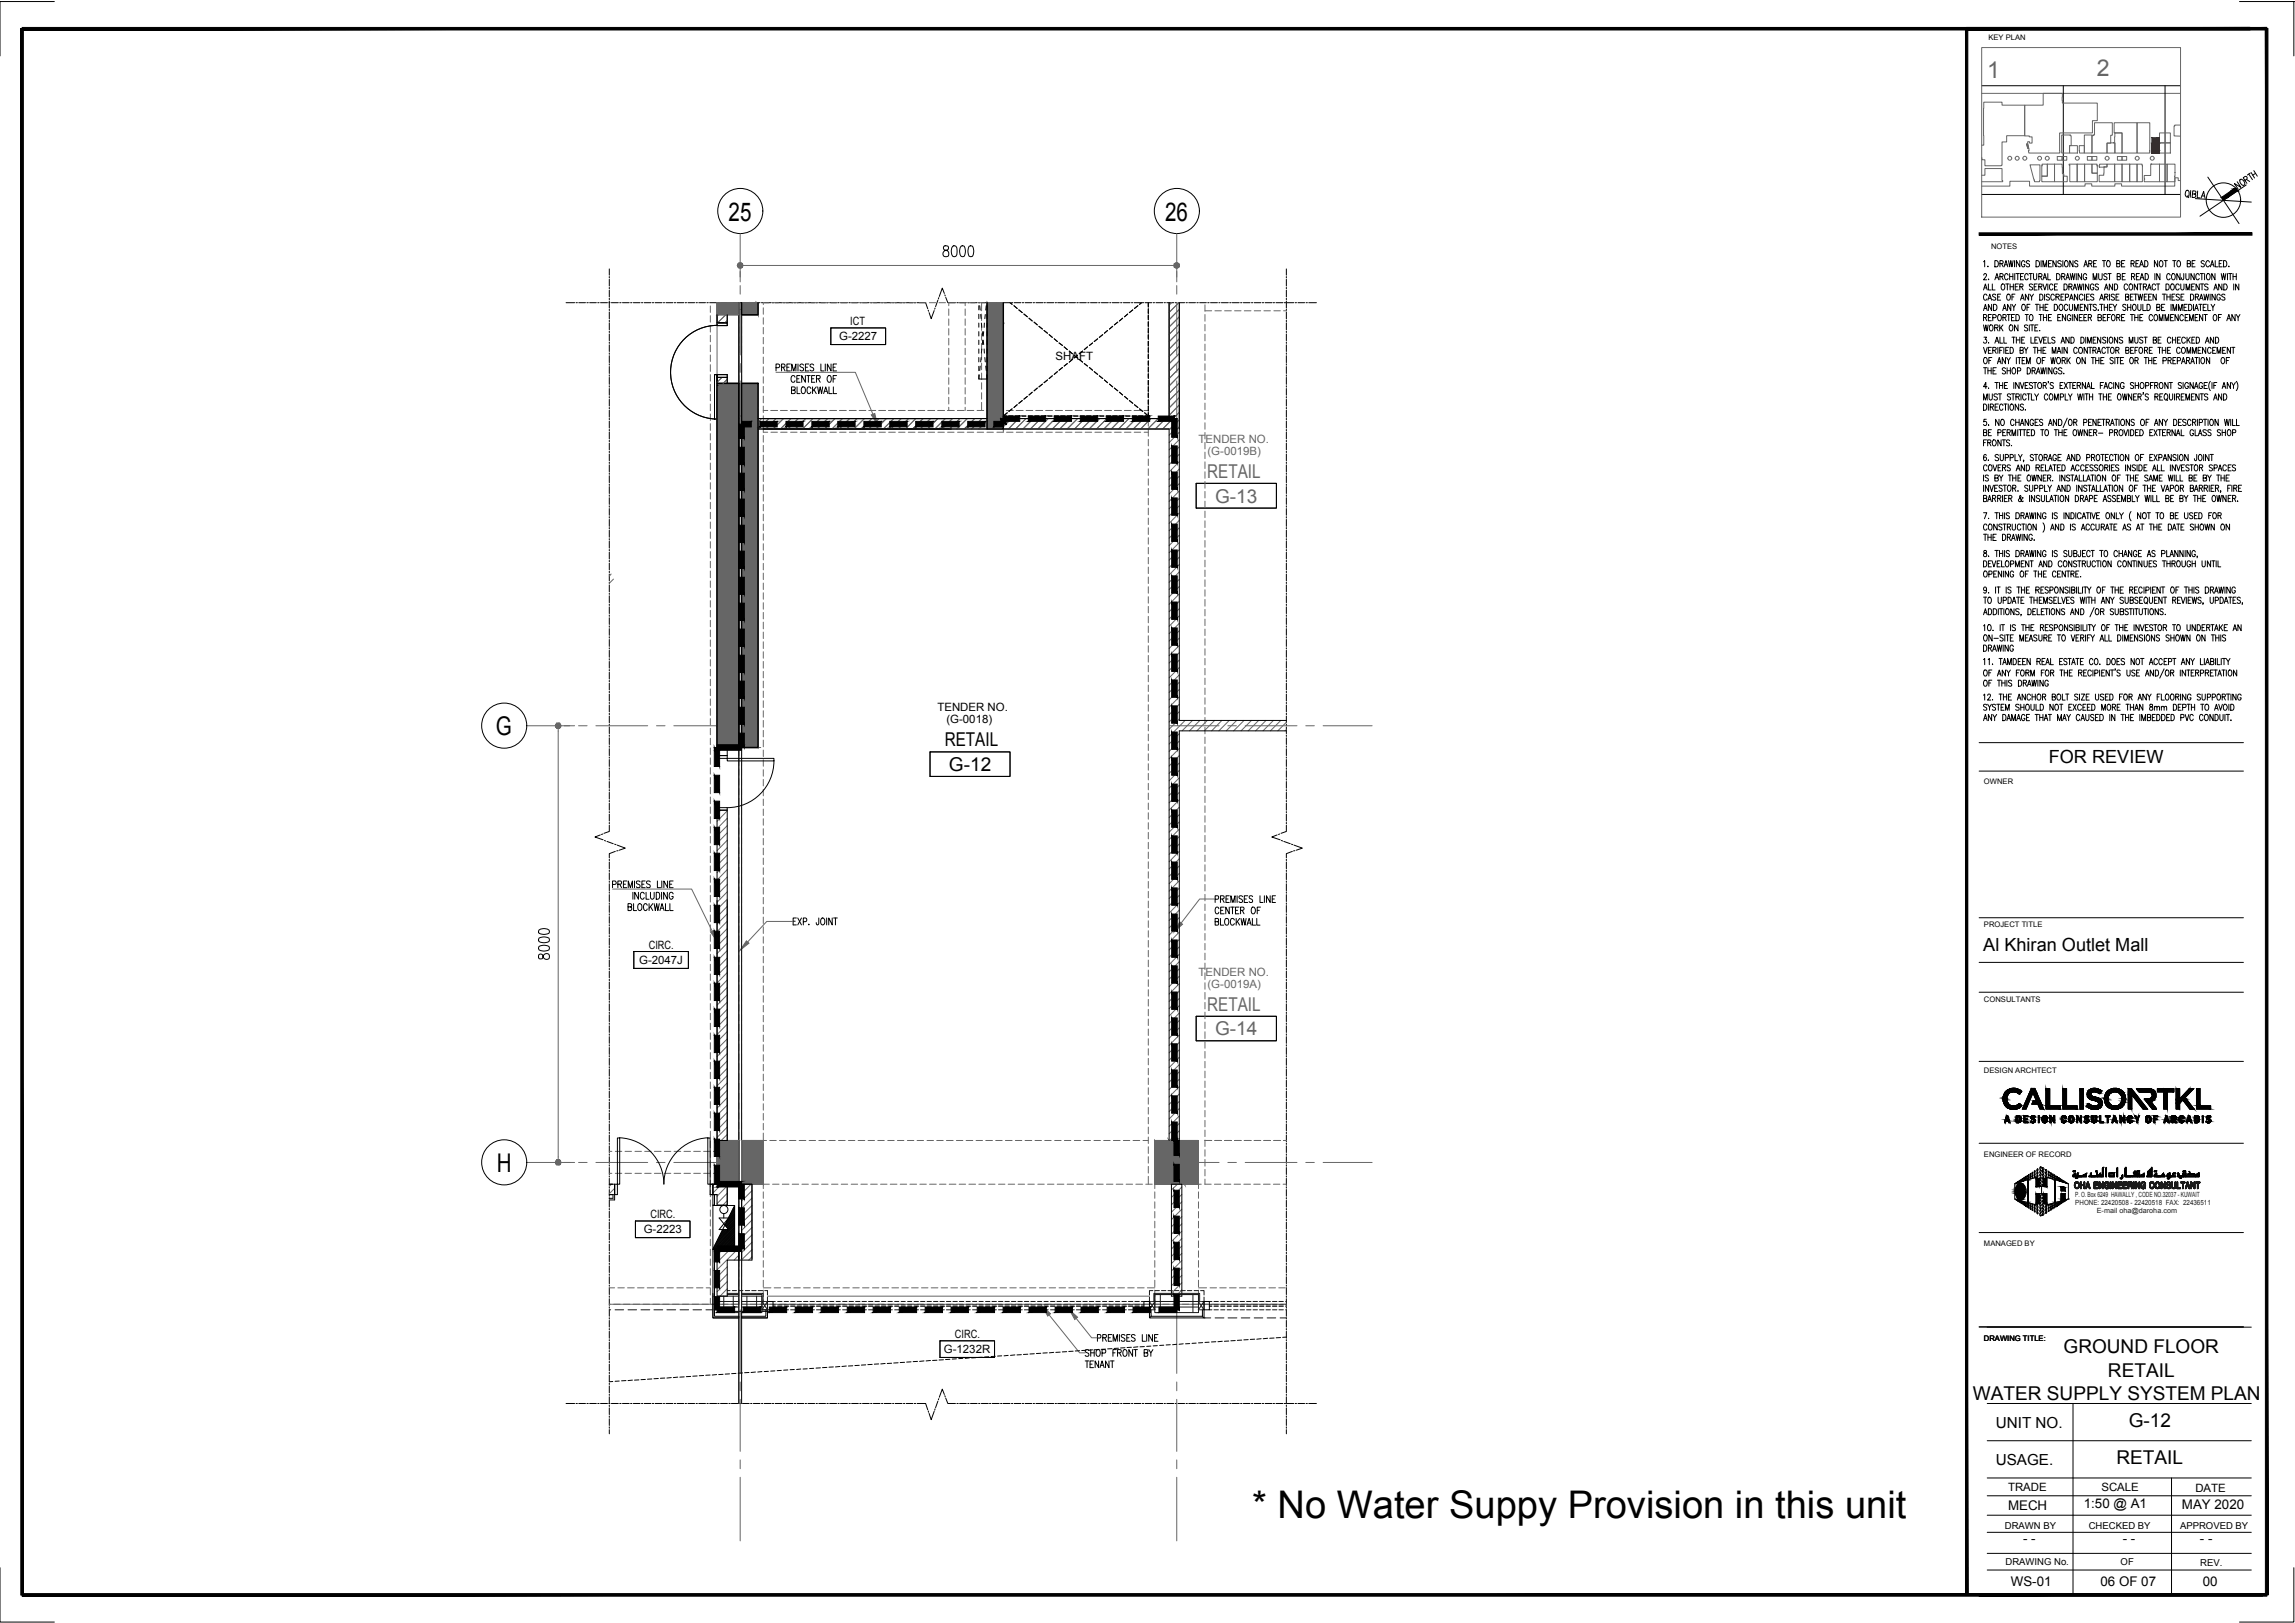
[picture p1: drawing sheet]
<svg xmlns="http://www.w3.org/2000/svg" width="420mm" height="297mm" viewBox="0 0 420 297" stroke-linecap="round" stroke-linejoin="round" font-family="sans-serif">
<defs><g id="words">
<text font-size="7" x="229.2" y="277.9">* No Water Suppy Provision in this unit</text>
<g font-size="4.7">
<text x="133.4" y="40.4">25</text>
<text x="213.3" y="40.4">26</text>
<text x="90.8" y="134.6">G</text>
<text x="90.9" y="214.5">H</text>
</g>
<g font-size="4.2" fill="#666">
<text x="363.8" y="14.2">1</text>
<text x="383.9" y="13.9">2</text>
</g>
<g font-size="3.5" fill="#666">
<text x="221" y="87.4">RETAIL</text>
<text x="222.5" y="92">G-13</text>
<text x="221" y="184.9">RETAIL</text>
<text x="222.5" y="189.5">G-14</text>
</g>
<g font-size="3.5">
<text x="173" y="136.5">RETAIL</text>
<text x="173.7" y="141.1">G-12</text>
<text x="377.8" y="247.7">GROUND FLOOR</text>
<text x="385.9" y="252">RETAIL</text>
<text x="361.2" y="256.1">WATER SUPPLY SYSTEM PLAN</text>
<text x="389.7" y="261.1">G-12</text>
<text x="387.5" y="267.9">RETAIL</text>
</g>
<g font-size="3.3">
<text x="375.1" y="139.6">FOR REVIEW</text>
<text x="363.1" y="174.1">Al Khiran Outlet Mall</text>
</g>
<g font-size="2.8">
<text x="365.4" y="261.3">UNIT NO.</text>
<text x="365.4" y="268.1">USAGE.</text>
</g>
<g font-size="2.4">
<text x="381.5" y="276">1:50 @ A1</text>
<text x="367.6" y="276.4">MECH</text>
<text x="399.5" y="276.2">MAY 2020</text>
<text x="370.4" y="282.4">- -</text>
<text x="388.6" y="282.3">- -</text>
<text x="402.8" y="282.3">- -</text>
<text x="368.1" y="290.2">WS-01</text>
<text x="384.6" y="290.2">06 OF 07</text>
<text x="403.3" y="290.2">00</text>
</g>
<g font-size="2.1">
<text x="155.7" y="59.5">ICT</text>
<text x="153.6" y="62.3">G-2227</text>
<text x="193.3" y="65.9">SHAFT</text>
<text x="171.6" y="130.2">TENDER NO.</text>
<text x="173.3" y="132.4">(G-0018)</text>
<text x="118.8" y="173.6">CIRC.</text>
<text x="117" y="176.4">G-2047J</text>
<text x="117.9" y="225.7">G-2223</text>
<text x="119.1" y="222.9">CIRC.</text>
<text x="174.8" y="244.8">CIRC.</text>
<text x="172.8" y="247.7">G-1232R</text>
<text x="367.6" y="273">TRADE</text>
<text x="384.7" y="273">SCALE</text>
<text x="401.9" y="273">DATE</text>
</g>
<g font-size="2.1" fill="#666">
<text x="219.4" y="81">TENDER NO.</text>
<text x="221.1" y="83.2">(G-0019B)</text>
<text x="219.4" y="178.5">TENDER NO.</text>
<text x="221.1" y="180.7">(G-0019A)</text>
</g>
<g font-size="1.7">
<text x="367" y="279.8">DRAWN BY</text>
<text x="382.4" y="279.8">CHECKED BY</text>
<text x="399.1" y="279.8">APPROVED BY</text>
<text x="367.2" y="286.5">DRAWING No.</text>
<text x="388.2" y="286.5">OF</text>
<text x="402.8" y="286.7">REV.</text>
</g>
<g font-size="1.4">
<text x="364" y="7.4">KEY PLAN</text>
<text x="364.5" y="45.6">NOTES</text>
<text x="363.2" y="143.5">OWNER</text>
<text x="363.2" y="169.7">PROJECT TITLE</text>
<text x="363.2" y="183.3">CONSULTANTS</text>
<text x="363.2" y="196.4">DESIGN ARCHTECT</text>
<text x="363.2" y="211.7">ENGINEER OF RECORD</text>
<text x="363.2" y="228.1">MANAGED BY</text>
<text x="363.2" y="245.3">DRAWING TITLE:</text>
</g>
<g font-size="1.3" fill="#1a1a1a">
<text x="379.9" y="219.1">P. O. Box 6249 HAWALLY , CODE NO.32037 - KUWAIT</text>
<text x="379.9" y="220.6">PHONE: 22420508 - 22420518 FAX: 22436511</text>
<text x="383.9" y="221.9">E-mail oha@daroha.com</text>
</g>
</g></defs>
<!-- layer: AV-00-GF PLAN-B1-X$0$A-DIM -->
<g fill="none" stroke="#000" stroke-width=".18">
<path d="M103.6 55.4h1.6M105.5 55.4h.2M106 55.4h1.2M107.4 55.4h.3M107.9 55.4h1.3M109.4 55.4h.3M109.9 55.4h1.3M111.5 55.4h.2M111.5 49.2v1.2M111.5 50.6v.3M111.5 51.1v1.3M111.5 52.6v.3"/>
<path d="M111.5 53.1v1.2M111.5 54.6v.2M111.5 55.1v1.3M111.5 56.6v.2M111.5 57.1v1.3M111.5 58.6v.3M111.5 59.1v1.3M111.9 55.4h1.3M113.5 55.4h.2M114 55.4h1.2M115.4 55.4h.3M116 55.4h1.2"/>
<path d="M117.4 55.4h.3M117.9 55.4h1.3M119.4 55.4h.3M119.9 55.4h1.3M121.5 55.4h.2M121.9 55.4h1.3M123.4 55.4h.3M124 55.4h1.2M125.4 55.4h.3M125.9 55.4h1.3M127.4 55.4h.3M127.9 55.4h1.3"/>
<path d="M129.4 55.4h.3M129.9 55.4h1.3M131.4 55.4h.3M131.9 55.4h1.3M133.4 55.4h.3M133.9 55.4h1.3M135.4 55.4h.3M135.9 55.4h1.3M137.4 55.4h.3M137.9 55.4h1.2M139.4 55.4h.3M139.9 55.4h1.3"/>
<path d="M141.4 55.4h.2M141.9 55.4h1.3M143.4 55.4h.3M143.9 55.4h1.3M145.4 55.4h.3M145.9 55.4h1.3M147.4 55.4h.3M147.9 55.4h1.2M149.4 55.4h.2M149.9 55.4h1.2M151.4 55.4h.2M151.9 55.4h1.3"/>
<path d="M153.4 55.4h.2M153.9 55.4h1.3M155.4 55.4h.3M155.9 55.4h1.2M157.4 55.4h.2M157.9 55.4h1.2M159.4 55.4h.2M159.9 55.4h1.2M161.4 55.4h.2M161.9 55.4h1.3M163.4 55.4h.2M163.9 55.4h1.2"/>
<path d="M165.4 55.4h.3M165.9 55.4h1.2M167.4 55.4h.2M167.9 55.4h1.6l.3 1.1M169.9 56.8l.1 .2M171 56.8l-.5 1.5-.4-1.1M171.2 56.4l-.1 .2M171.7 54.9l-.4 1.2M171.9 54.5l-.1 .2M172.9 53.7l-.4-1-.5 1.6M173 54l.1 .2M173.1 54.4l.4 1h1.4"/>
<path d="M175.2 55.4h.2M175.7 55.4h1.2M177.2 55.4h.2M177.7 55.4h1.2M179.2 55.4h.2M179.7 55.4h1.2M181.1 55.4h.3M181.7 55.4h1.2M183.2 55.4h.2M183.6 55.4h1.3M185.2 55.4h.2M185.7 55.4h1.2"/>
<path d="M187.2 55.4h.2M187.7 55.4h1.2M189.1 55.4h.3M189.7 55.4h1.2M191.1 55.4h.3M191.6 55.4h1.3M193.2 55.4h.2M193.6 55.4h1.3M195.2 55.4h.2M195.7 55.4h1.2M197.1 55.4h.3M197.7 55.4h1.2"/>
<path d="M199.1 55.4h.3M199.6 55.4h1.3M201.1 55.4h.3M201.6 55.4h1.3M203.2 55.4h.2M203.6 55.4h1.3M205.1 55.4h.3M205.7 55.4h1.2M207.1 55.4h.3M207.6 55.4h1.3M209.1 55.4h.3M209.6 55.4h1.3"/>
<path d="M211.1 55.4h.3M211.6 55.4h1.3M213.1 55.4h.3M213.6 55.4h1.3M215.1 55.4h.3M215.6 55.4h1.3M217.1 55.4h.3M217.6 55.4h1.3M219.1 55.4h.3M219.6 55.4h1.3M221.1 55.4h.3M221.6 55.4h1.3"/>
<path d="M223.1 55.4h.3M223.6 55.4h1.3M225.1 55.4h.3M225.6 55.4h1.3M227.1 55.4h.3M227.6 55.4h1.3M229.1 55.4h.3M229.6 55.4h1.2M231.1 55.4h.3M231.6 55.4h1.3M233.1 55.4h.2M233.6 55.4h1.3"/>
<path d="M235.1 55.4h.3M235.5 49.2v1.2M235.5 50.6v.3M235.5 51.1v1.3M235.5 52.6v.3M235.5 53.1v1.2M235.5 54.6v.2M235.5 55.1v1.3M235.5 56.6v.2M235.5 57.1v1.3M235.5 58.6v.3M235.5 59.1v1.3"/>
<path d="M235.6 55.4h1.3M237.1 55.4h.3M237.6 55.4h1.2M239.1 55.4h.3M239.6 55.4h1.4M111.5 60.6v.3M111.5 61.1v1.2M111.5 62.6v.3M111.5 63.1v1.2M111.5 64.6v.2M111.5 65.1v1.3M111.5 66.6v.2"/>
<path d="M111.5 67.1v1.3M111.5 68.6v.3M111.5 69.1v1.2M111.5 70.6v.3M111.5 71.1v1.2M111.5 72.6v.2M111.5 73.1v1.2M111.5 74.6v.2M111.5 75.1v1.3M111.5 76.6v.2M111.5 77.1v1.2M111.5 78.6v.3"/>
<path d="M111.5 79.1v1.2M235.5 60.6v.3M235.5 61.1v1.2M235.5 62.6v.3M235.5 63.1v1.2M235.5 64.6v.2M235.5 65.1v1.3M235.5 66.6v.2M235.5 67.1v1.3M235.5 68.6v.3M235.5 69.1v1.2M235.5 70.6v.3"/>
<path d="M235.5 71.1v1.2M235.5 72.6v.2M235.5 73.1v1.2M235.5 74.6v.2M235.5 75.1v1.3M235.5 76.6v.2M235.5 77.1v1.2M235.5 78.6v.3M235.5 79.1v1.2M111.5 80.6v.2M111.5 81.1v1.2M111.5 82.6v.2"/>
<path d="M111.5 83.1v1.2M111.5 84.6v.2M111.5 85.1v1.2M111.5 86.6v.2M111.5 87.1v1.2M111.5 88.6v.2M111.5 89.1v1.2M111.5 90.6v.2M111.5 91.1v1.2M111.5 92.6v.2M111.5 93.1v1.2M111.5 94.6v.2"/>
<path d="M111.5 95.1v1.2M111.5 96.5v.3M111.5 97.1v1.2M111.5 98.6v.2M111.5 99v1.3M235.5 80.6v.2M235.5 81.1v1.2M235.5 82.6v.2M235.5 83.1v1.2M235.5 84.6v.2M235.5 85.1v1.2M235.5 86.6v.2"/>
<path d="M235.5 87.1v1.2M235.5 88.6v.2M235.5 89.1v1.2M235.5 90.6v.2M235.5 91.1v1.2M235.5 92.6v.2M235.5 93.1v1.2M235.5 94.6v.2M235.5 95.1v1.2M235.5 96.5v.3M235.5 97.1v1.2M235.5 98.6v.2"/>
<path d="M235.5 99v1.3M111.5 100.6v.2M111.5 101.1v1.2M111.5 102.6v.2M111.5 103.1v1.2M111.5 104.5v.3M111.5 105.1v1.2M111.5 106.5v.3M111.5 107v1.3M111.5 108.6v.2M111.5 109v1.3M111.5 110.6v.2"/>
<path d="M111.5 111.1v1.2M111.5 112.6v.2M111.5 113.1v1.2M111.5 114.5v.3M111.5 115v1.3M111.5 116.5v.3M111.5 117v1.3M111.5 118.6v.2M111.5 119v1.3M235.5 100.6v.2M235.5 101.1v1.2M235.5 102.6v.2"/>
<path d="M235.5 103.1v1.2M235.5 104.5v.3M235.5 105.1v1.2M235.5 106.5v.3M235.5 107v1.3M235.5 108.6v.2M235.5 109v1.3M235.5 110.6v.2M235.5 111.1v1.2M235.5 112.6v.2M235.5 113.1v1.2M235.5 114.5v.3"/>
<path d="M235.5 115v1.3M235.5 116.5v.3M235.5 117v1.3M235.5 118.6v.2M235.5 119v1.3M111.5 120.6v.2M111.5 121.1v1.2M111.5 122.5v.3M111.5 123v1.3M111.5 124.5v.3M111.5 125v1.3M111.5 126.5v.3"/>
<path d="M111.5 127v1.3M111.5 128.6v.2M111.5 129v1.3M111.5 130.5v.3M111.5 131v1.3M111.5 132.5v.3M111.5 133v1.3M111.5 134.5v.3M111.5 135v1.3M111.5 136.5v.3M111.5 137v1.3M111.5 138.5v.3"/>
<path d="M111.5 139v1.3M235.5 120.6v.2M235.5 121.1v1.2M235.5 122.5v.3M235.5 123v1.3M235.5 124.5v.3M235.5 125v1.3M235.5 126.5v.3M235.5 127v1.3M235.5 128.6v.2M235.5 129v1.3M235.5 130.5v.3"/>
<path d="M235.5 131v1.3M235.5 132.5v.3M235.5 133v1.3M235.5 134.5v.3M235.5 135v1.3M235.5 136.5v.3M235.5 137v1.3M235.5 138.5v.3M235.5 139v1.3M109.9 152.8l-1 .4 1.5 .5M110.4 152.6l-.3 .1M110.7 153.8l.2 .1"/>
<path d="M111.1 154l1.2 .4M111.5 151v1.2l-.9 .3M111.5 140.5v.3M111.5 141v1.3M111.5 142.5v.3M111.5 143v1.3M111.5 144.5v.3M111.5 145v1.2M111.5 146.5v.3M111.5 147v1.3M111.5 148.5v.2M111.5 149v1.3"/>
<path d="M111.5 150.5v.3M111.5 157.3v.2M111.5 157.8v1.2M111.5 159.2v.3M111.5 159.8v1.2M112.5 154.5l.3 .1M112.6 155.8l-1.1 .4v.8M113 154.7l1.5 .5-1.1 .4M113.2 155.7h-.3M233.8 152.8l-1 .4 1.6 .5M234.3 152.6l-.2 .1M234.6 153.8l.2 .1"/>
<path d="M235 154l1.2 .4M235.5 151v1.2l-1 .3M235.5 140.5v.3M235.5 141v1.3M235.5 142.5v.3M235.5 143v1.3M235.5 144.5v.3M235.5 145v1.2M235.5 146.5v.3M235.5 147v1.3M235.5 148.5v.2M235.5 149v1.3"/>
<path d="M235.5 150.5v.3M235.5 157.3v.2M235.5 157.8v1.2M235.5 159.2v.3M235.5 159.8v1.2M236.4 154.5l.3 .1M236.6 155.8l-1.1 .4v.8M236.9 154.7l1.5 .5-1.1 .4M237.1 155.7h-.3M111.5 161.2v.3M111.5 161.7v1.3M111.5 163.2v.3"/>
<path d="M111.5 163.7v1.3M111.5 165.3v.2M111.5 165.7v1.3M111.5 167.2v.3M111.5 167.8v1.2M111.5 169.2v.3M111.5 169.7v1.3M111.5 171.2v.3M111.5 171.7v1.3M111.5 173.2v.3M111.5 173.7v1.3M111.5 175.2v.3"/>
<path d="M111.5 175.7v1.3M111.5 177.2v.3M111.5 177.7v1.3M111.5 179.2v.3M111.5 179.7v1.3M235.5 161.2v.3M235.5 161.7v1.3M235.5 163.2v.3M235.5 163.7v1.3M235.5 165.3v.2M235.5 165.7v1.3M235.5 167.2v.3"/>
<path d="M235.5 167.8v1.2M235.5 169.2v.3M235.5 169.7v1.3M235.5 171.2v.3M235.5 171.7v1.3M235.5 173.2v.3M235.5 173.7v1.3M235.5 175.2v.3M235.5 175.7v1.3M235.5 177.2v.3M235.5 177.7v1.3M235.5 179.2v.3"/>
<path d="M235.5 179.7v1.3M111.5 181.2v.3M111.5 181.7v1.3M111.5 183.2v.3M111.5 183.7v1.3M111.5 185.2v.3M111.5 185.7v1.3M111.5 187.2v.3M111.5 187.7v1.3M111.5 189.2v.3M111.5 189.7v1.3M111.5 191.2v.3"/>
<path d="M111.5 191.7v1.3M111.5 193.2v.2M111.5 193.7v1.3M111.5 195.2v.3M111.5 195.7v1.3M111.5 197.2v.3M111.5 197.7v1.3M111.5 199.2v.3M111.5 199.7v1.2M235.5 181.2v.3M235.5 181.7v1.3M235.5 183.2v.3"/>
<path d="M235.5 183.7v1.3M235.5 185.2v.3M235.5 185.7v1.3M235.5 187.2v.3M235.5 187.7v1.3M235.5 189.2v.3M235.5 189.7v1.3M235.5 191.2v.3M235.5 191.7v1.3M235.5 193.2v.2M235.5 193.7v1.3M235.5 195.2v.3"/>
<path d="M235.5 195.7v1.3M235.5 197.2v.3M235.5 197.7v1.3M235.5 199.2v.3M235.5 199.7v1.2M111.5 201.2v.3M111.5 201.7v1.2M111.5 203.2v.2M111.5 203.7v1.3M111.5 205.2v.2M111.5 205.7v1.3M111.5 207.2v.3"/>
<path d="M111.5 207.7v1.2M111.5 209.2v.3M111.5 209.7v1.2M111.5 211.2v.2M111.5 211.7v1.2M111.5 213.2v.2M111.5 213.7v1.3M111.5 215.2v.2M111.5 215.7v1.2M111.5 217.2v.3M111.5 217.7v1.2M111.5 219.2v.2"/>
<path d="M111.5 219.7v1.2M235.5 201.2v.3M235.5 201.7v1.2M235.5 203.2v.2M235.5 203.7v1.3M235.5 205.2v.2M235.5 205.7v1.3M235.5 207.2v.3M235.5 207.7v1.2M235.5 209.2v.3M235.5 209.7v1.2M235.5 211.2v.2"/>
<path d="M235.5 211.7v1.2M235.5 213.2v.2M235.5 213.7v1.3M235.5 215.2v.2M235.5 215.7v1.2M235.5 217.2v.3M235.5 217.7v1.2M235.5 219.2v.2M235.5 219.7v1.2M111.5 221.2v.2M111.5 221.7v1.2M111.5 223.2v.2"/>
<path d="M111.5 223.7v1.2M111.5 225.2v.2M111.5 225.7v1.2M111.5 227.2v.2M111.5 227.7v1.2M111.5 229.2v.2M111.5 229.7v1.2M111.5 231.2v.2M111.5 231.7v1.2M111.5 233.2v.2M111.5 233.7v1.2M111.5 235.2v.2"/>
<path d="M111.5 235.7v1.2M111.5 237.2v.2M111.5 237.7v1.2M111.5 239.2v.2M111.5 239.7v1.2M235.5 221.2v.2M235.5 221.7v1.2M235.5 223.2v.2M235.5 223.7v1.2M235.5 225.2v.2M235.5 225.7v1.2M235.5 227.2v.2"/>
<path d="M235.5 227.7v1.2M235.5 229.2v.2M235.5 229.7v1.2M235.5 231.2v.2M235.5 231.7v1.2M235.5 233.2v.2M235.5 233.7v1.2M235.5 235.2v.2M235.5 235.7v1.2M235.5 237.2v.2M235.5 237.7v1.2M235.5 239.2v.2"/>
<path d="M235.5 239.7v1.2M103.6 256.9h1.6M105.5 256.9h.2M106 256.9h1.2M107.4 256.9h.3M107.9 256.9h1.3M109.4 256.9h.3M109.9 256.9h1.3M111.5 256.9h.2M111.5 241.2v.2M111.5 241.7v1.2M111.5 243.1v.3"/>
<path d="M111.5 243.7v1.2M111.5 245.2v.2M111.5 245.6v1.3M111.5 247.2v.2M111.5 247.7v1.2M111.5 249.2v.2M111.5 249.7v1.2M111.5 251.1v.3M111.5 251.7v1.2M111.5 253.1v.3M111.5 253.6v1.3M111.5 255.2v.2"/>
<path d="M111.5 255.6v1.3M111.5 257.2v.2M111.5 257.7v1.2M111.5 259.2v.2M111.5 259.7v1.2M111.9 256.9h1.3M113.5 256.9h.2M114 256.9h1.2M115.4 256.9h.3M116 256.9h1.2M117.4 256.9h.3M117.9 256.9h1.3"/>
<path d="M119.4 256.9h.3M119.9 256.9h1.3M121.5 256.9h.2M121.9 256.9h1.3M123.4 256.9h.3M124 256.9h1.2M125.4 256.9h.3M125.9 256.9h1.3M127.4 256.9h.3M127.9 256.9h1.3M129.4 256.9h.3M129.9 256.9h1.3"/>
<path d="M131.4 256.9h.3M131.9 256.9h1.3M133.4 256.9h.3M133.9 256.9h1.3M135.4 256.9h.3M135.9 256.9h1.3M137.4 256.9h.3M137.9 256.9h1.2M139.4 256.9h.3M139.9 256.9h1.3M141.4 256.9h.2M141.9 256.9h1.3"/>
<path d="M143.4 256.9h.3M143.9 256.9h1.3M145.4 256.9h.3M145.9 256.9h1.3M147.4 256.9h.3M147.9 256.9h1.2M149.4 256.9h.2M149.9 256.9h1.2M151.4 256.9h.2M151.9 256.9h1.3M153.4 256.9h.2M153.9 256.9h1.3"/>
<path d="M155.4 256.9h.3M155.9 256.9h1.2M157.4 256.9h.2M157.9 256.9h1.2M159.4 256.9h.2M159.9 256.9h1.2M161.4 256.9h.2M161.9 256.9h1.3M163.4 256.9h.2M163.9 256.9h1.2M165.4 256.9h.3M165.9 256.9h1.2"/>
<path d="M167.4 256.9h.2M167.9 256.9h1.6l.3 1.1M169.9 258.2l.1 .3M171 258.3l-.5 1.5-.4-1.1M171.2 257.8l-.1 .3M171.7 256.4l-.4 1.2M171.9 256l-.1 .2M172.9 255.2l-.4-1-.5 1.5M173 255.4l.1 .3M173.1 255.9l.4 1h1.4M175.2 256.9h.2M175.7 256.9h1.2"/>
<path d="M177.2 256.9h.2M177.7 256.9h1.2M179.2 256.9h.2M179.7 256.9h1.2M181.1 256.9h.3M181.7 256.9h1.2M183.2 256.9h.2M183.6 256.9h1.3M185.2 256.9h.2M185.7 256.9h1.2M187.2 256.9h.2M187.7 256.9h1.2"/>
<path d="M189.1 256.9h.3M189.7 256.9h1.2M191.1 256.9h.3M191.6 256.9h1.3M193.2 256.9h.2M193.6 256.9h1.3M195.2 256.9h.2M195.7 256.9h1.2M197.1 256.9h.3M197.7 256.9h1.2M199.1 256.9h.3M199.6 256.9h1.3"/>
<path d="M201.1 256.9h.3M201.6 256.9h1.3M203.2 256.9h.2M203.6 256.9h1.3M205.1 256.9h.3M205.7 256.9h1.2M207.1 256.9h.3M207.6 256.9h1.3M209.1 256.9h.3M209.6 256.9h1.3M211.1 256.9h.3M211.6 256.9h1.3"/>
<path d="M213.1 256.9h.3M213.6 256.9h1.3M215.1 256.9h.3M215.6 256.9h1.3M217.1 256.9h.3M217.6 256.9h1.3M219.1 256.9h.3M219.6 256.9h1.3M221.1 256.9h.3M221.6 256.9h1.3M223.1 256.9h.3M223.6 256.9h1.3"/>
<path d="M225.1 256.9h.3M225.6 256.9h1.3M227.1 256.9h.3M227.6 256.9h1.3M229.1 256.9h.3M229.6 256.9h1.2M231.1 256.9h.3M231.6 256.9h1.3M233.1 256.9h.2M233.6 256.9h1.3M235.1 256.9h.3M235.5 241.2v.2"/>
<path d="M235.5 241.7v1.2M235.5 243.1v.3M235.5 243.7v1.2M235.5 245.2v.2M235.5 245.6v1.3M235.5 247.2v.2M235.5 247.7v1.2M235.5 249.2v.2M235.5 249.7v1.2M235.5 251.1v.3M235.5 251.7v1.2M235.5 253.1v.3"/>
<path d="M235.5 253.6v1.3M235.5 255.2v.2M235.5 255.6v1.3M235.5 257.2v.2M235.5 257.7v1.2M235.5 259.2v.2M235.5 259.7v1.2M235.6 256.9h1.3M237.1 256.9h.3M237.6 256.9h1.2M239.1 256.9h.3M239.6 256.9h1.4"/>
<path d="M111.5 261.1v.3M111.5 261.6v.8M235.5 261.1v.3M235.5 261.6v.8"/>
</g>
<!-- layer: ae-00-anno-gf-rmt-200-x$0$G-Wipe -->
<path d="M152.1 60h10M219 88.5h14.7M170.3 137.6h14.6M116 174.1h10M219 186h14.7M116.3 223.5h10M172.1 245.4h10" fill="none" stroke="#fff" stroke-width=".18"/>
<g fill="#fff" stroke="#fff" stroke-width=".18">
<path d="M170.3 137.6v4.5h14.6zM170.3 137.6h14.6v4.5z"/>
<path d="M116.3 223.5v3h10zM116.3 223.5h10v3z"/>
<path d="M116 174.1v3.1h10zM116 174.1h10v3.1z"/>
<path d="M152.1 60v3.1h10zM152.1 60h10v3.1z"/>
<path d="M219 186v4.5h14.7zM219 186h14.7v4.5z"/>
<path d="M219 88.5v4.5h14.7zM219 88.5h14.7v4.5z"/>
<path d="M172.1 245.4v3h10zM172.1 245.4h10v3z"/>
</g>
<path d="M152.1 60h10v3.1h-10zM219 88.5h14.7v4.5h-14.7zM170.3 137.6h14.6v4.5h-14.6zM116 174.1h10v3.1h-10zM219 186h14.7v4.5h-14.7zM116.3 223.5h10v3h-10zM172.1 245.4h10v3h-10z" fill="none" stroke="#000" stroke-width=".18"/>
<!-- layer: ae-00-anno-gf-rmt-200-x$0$A-FLOR-IDEN -->
<path d="M152.1 60h10v3.1h-10zM219 88.5h14.7v4.5h-14.7zM170.3 137.6h14.6v4.5h-14.6zM116 174.1h10v3.1h-10zM219 186h14.7v4.5h-14.7zM116.3 223.5h10v3h-10zM172.1 245.4h10v3h-10z" fill="none" stroke="#000" stroke-width=".18"/>
<!-- layer: AV-00-GF PLAN-B2-X$0$A-TEXT -->
<g fill="none" stroke="#000" stroke-width=".18">
<path d="M142.1 67.3l.6-.1v-.5l-.6-.1v1.3M143.1 67.2h.5l.1-.5-.6-.1v1.3M143.4 67.2l.3 .7M144.1 67.2h.3M144.7 66.6h-.6v1.3h.6M144.9 71.4l.6-.1v-.4l-.6-.1v1.2h.6l.1-.4-.3-.2M144.9 67.9v-1.3l.4 1.3 .4-1.3v1.3M145.5 69a.37 .37 0 0 0-.4-.3 .37 .37 0 0 0-.3 .5v.3a.37 .37 0 0 0 .3 .5 .37 .37 0 0 0 .4-.3M145.9 69.3h.4M145.9 70.8v1.2h.6M146.1 66.6v1.3M146.5 68.7h-.6v1.3h.6"/>
<path d="M146.9 70.9l.1-.1a.63 .63 0 0 1 .5 .6 .63 .63 0 0 1-.5 .6 .83 .83 0 0 1-.1-1.1zM147.1 66.8a.33 .33 0 0 0-.4-.2 .33 .33 0 0 0-.2 .4l.5 .3a.36 .36 0 0 1-.1 .6 .36 .36 0 0 1-.5-.2M147.4 68.7v1.3l-.6-1.3v1.3M147.4 67.2h.4M147.7 68.7h.6M148 68.7v1.3M148.1 66.6h-.7v1.3h.7M148.5 71.1a.37 .37 0 0 0-.5-.3 .37 .37 0 0 0-.3 .5v.3a.37 .37 0 0 0 .3 .4 .37 .37 0 0 0 .5-.3M148.6 69.3h.4M148.8 70.8v1.2M149 66.8a.33 .33 0 0 0-.5-.2 .33 .33 0 0 0-.2 .4l.6 .3a.36 .36 0 0 1-.1 .6 .36 .36 0 0 1-.5-.2M149 71.3l.4 .7"/>
<path d="M149.2 68.7h-.6v1.3h.6M149.4 70.8l-.6 .8M149.5 69.3l.6-.1v-.4l-.6-.1v1.3M149.7 70.8l.2 1.2 .3-1.2 .2 1.2 .2-1.2M149.8 69.3l.4 .7M150.3 66.6v1.3h.6M150.8 72l.4-1.2 .4 1.2M150.9 71.6h.5M151.1 66.6v1.3M151.6 68.8l.1-.1a.68 .68 0 0 1 .5 .5 .68 .68 0 0 1-.2 .7 .62 .62 0 0 1-.6-.4 .62 .62 0 0 1 .2-.7zM151.8 70.8v1.2h.6M152.1 66.6v1.3l-.6-1.3v1.3"/>
<path d="M152.5 67.2h.4M152.5 69.3h.4M152.6 70.8v1.2h.6M153.2 66.6h-.7v1.3h.7M153.2 68.7h-.7v1.3M112.1 161.9l.6-.1 .1-.3-.1-.2-.6-.1v1.3M113.1 161.8h.6v-.5l-.6-.1v1.3M113.5 161.8l.3 .7M114.1 161.8h.4M114.8 161.2h-.7v1.3h.7M115 166l.6-.1v-.4l-.6-.1v1.3l.6-.2v-.4l-.2-.1M115 162.5v-1.3l.4 1.3 .4-1.3v1.3"/>
<path d="M115.9 163.3v1.3M116 165.4v1.3h.5M116.2 161.2v1.3M116.8 165.6l.3-.2a.66 .66 0 0 1 .4 .6 .66 .66 0 0 1-.4 .7l-.3-.2v-.4zM116.9 163.3v1.3l-.7-1.3v1.3M117.2 161.4l-.3-.2-.4 .2 .1 .3 .5 .3a.35 .35 0 0 1-.1 .5 .35 .35 0 0 1-.5-.2M117.5 161.8h.4M117.9 163.6a.37 .37 0 0 0-.4-.3 .37 .37 0 0 0-.3 .5l.1 .5 .2 .3 .3-.1 .1-.2M118.1 161.2h-.6v1.3h.6M118.3 163.3v1.3h.5M118.5 165.7a.35 .35 0 0 0-.4-.3 .35 .35 0 0 0-.3 .4l.1 .6 .2 .3h.2l.2-.3M118.8 165.4v1.3"/>
<path d="M119 161.4l-.2-.2-.4 .2v.3l.6 .3a.35 .35 0 0 1-.1 .5 .35 .35 0 0 1-.5-.2M119.1 163.3v.9l.3 .4 .3-.2 .1-1.1M119.1 165.9l.4 .8M119.5 165.4l-.7 .8M119.8 165.4l.2 1.3 .2-1.3 .2 1.3 .3-1.3M120.1 163.3a.67 .67 0 0 1 .7 .4 .67 .67 0 0 1-.2 .8l-.5 .1zM120.4 161.2v1.3h.5M120.8 166.7l.4-1.3 .4 1.3M121 166.2h.5M121.1 163.3v1.3M121.2 161.2v1.3M121.8 165.4v1.3h.6"/>
<path d="M122.2 163.3v1.3l-.7-1.3v1.3M122.2 161.2v1.3l-.7-1.3v1.3M122.6 161.8h.4M122.6 165.4v1.3h.6M123.2 161.2h-.6v1.3h.6M123.2 163.6a.37 .37 0 0 0-.4-.3 .37 .37 0 0 0-.3 .5l.1 .5 .2 .3h.2l.2-.3v-.2h-.2M145.2 168.6h.4M145.8 168h-.6v1.3h.6M146 168l.7 1.3M146.7 168l-.7 1.3M147.1 168.7l.5-.1 .1-.5-.6-.1v1.3M148 169.2l.1 .1z"/>
<path d="M149.9 168v1.1l-.3 .2-.2-.4M150.4 168.1l.1-.1a.66 .66 0 0 1 .5 .6 .66 .66 0 0 1-.5 .7 .83 .83 0 0 1-.1-1.2zM151.3 168v1.3M152.4 168v1.3l-.7-1.3v1.3M152.6 168h.7M153 168v1.3M222.5 164.6l.5-.1 .1-.5-.6-.1v1.3M222.5 168.7l.5-.1v-.5h-.5v1.2l.6-.1v-.3l-.2-.2M223.1 166.3a.35 .35 0 0 0-.4-.3 .35 .35 0 0 0-.2 .5v.3a.35 .35 0 0 0 .2 .4 .35 .35 0 0 0 .4-.3M223.4 164.5h.6l.1-.5-.7-.1v1.3M223.4 168.1v1.2h.6M223.5 166.6h.4"/>
<path d="M223.8 164.5l.3 .7M224.1 166h-.6v1.2h.6M224.3 168.3l.2-.2a.68 .68 0 0 1 .5 .5 .68 .68 0 0 1-.2 .7h-.1a.66 .66 0 0 1-.4-1zM224.5 164.5h.3M225 163.9h-.5v1.3h.5M225 166v1.2l-.6-1.2v1.2M225.3 166h.7M225.3 165.2v-1.3l.4 1.3 .4-1.3v1.3M225.6 166v1.2M226 168.4a.37 .37 0 0 0-.5-.3 .37 .37 0 0 0-.2 .5v.3a.37 .37 0 0 0 .2 .4 .37 .37 0 0 0 .5-.3M226.2 166.6h.4M226.3 168.1v1.2"/>
<path d="M226.5 163.9v1.3M226.5 168.6l.4 .7M226.8 166h-.6v1.2h.6M226.9 168.1l-.6 .8M227.1 166.6l.6-.1v-.4l-.6-.1v1.2M227.2 168.1l.2 1.2 .3-1.2 .2 1.2 .2-1.2M227.4 166.6l.4 .6M227.5 164.1l-.3-.2-.4 .2 .1 .3 .5 .3a.33 .33 0 0 1-.1 .5 .33 .33 0 0 1-.5-.2M227.8 164.5h.4M228.3 169.3l.4-1.2 .4 1.2M228.4 163.9h-.6v1.3h.6M228.4 168.9h.5"/>
<path d="M229.2 166.1a.62 .62 0 0 1 .7 .4 .62 .62 0 0 1-.4 .7 .68 .68 0 0 1-.5-.5 .68 .68 0 0 1 .2-.6zM229.3 168.1v1.2h.6M229.3 164.1l-.2-.2-.4 .2 .1 .3 .5 .3-.1 .4-.3 .1-.2-.2M230.1 168.1v1.2h.6M230.2 166.6h.3M230.7 163.9v1.3h.5M230.8 166h-.6v1.2M231.5 163.9v1.3M232.5 163.9v1.3l-.6-1.3v1.3M232.9 164.5h.4M233.5 163.9h-.6v1.3h.6M198.7 249.1h.6"/>
<path d="M199 249.1v1.2M199.3 247.2l-.2-.2-.4 .2 .1 .3 .5 .2a.36 .36 0 0 1-.1 .5 .36 .36 0 0 1-.5-.1M199.6 249.7h.3M199.7 247v1.2M199.7 247.6h.6M200.2 249.1h-.6v1.2h.6M200.3 247v1.2M200.7 247.2l.3-.2a.68 .68 0 0 1 .5 .5 .68 .68 0 0 1-.2 .7h-.2a.66 .66 0 0 1-.4-1zM200.9 244.9l.6-.1v-.5l-.6-.1v1.3M201.1 249.1v1.2l-.6-1.2v1.2M201.4 250.3l.4-1.2 .3 1.2M201.5 249.9h.5"/>
<path d="M201.8 247.6h.6v-.5l-.6-.1v1.2M201.9 244.8h.6v-.5l-.6-.1v1.3M202.2 244.8l.4 .7M202.9 244.8h.4M203 249.1v1.2l-.6-1.2v1.2M203.3 249.1h.7M203.5 244.2h-.6v1.3h.6M203.6 249.1v1.2M203.8 247.6h.3M203.8 245.5v-1.3l.4 1.3 .4-1.3v1.3M204.4 247h-.6v1.2M204.6 247.6l.6-.1v-.4l-.6-.1v1.2"/>
<path d="M204.9 247.6l.4 .6M204.9 244.2v1.3M205.7 247h.2a.63 .63 0 0 1 .5 .6 .63 .63 0 0 1-.5 .6 .83 .83 0 0 1-.2-1.2zM206 244.4l-.3-.2-.4 .2 .1 .3 .5 .3a.35 .35 0 0 1-.1 .5 .35 .35 0 0 1-.5-.2M206.3 244.8h.4M206.9 244.2h-.6v1.3h.6M207.3 247v1.2l-.6-1.2v1.2M207.6 247h.6M207.8 244.4l-.2-.2-.5 .2 .1 .3 .5 .3a.33 .33 0 0 1-.1 .5 .33 .33 0 0 1-.5-.2M207.9 247v1.2M209.1 244.2v1.3h.6M209.5 247.6l.6-.1v-.4l-.6-.1v1.2h.6v-.4l-.2-.2"/>
<path d="M209.9 244.2v1.3M210.3 247l.4 .6v.6M211 244.2v1.3l-.7-1.3v1.3M211.1 247l-.4 .6M211.4 244.8h.4M212 244.2h-.6v1.3h.6"/>
</g>
<g fill="#666" stroke="#666" stroke-width=".18">
<path d="M190.8 239.1l1.5 1.3-.5 .5z"/>
<path d="M195.8 239.7l1.5 1.4-.5 .4z"/>
<path d="M216 168.7l.5 .4-1.5 1.4z"/>
<path d="M130.1 170.6l.6-.3 .6 1.9z"/>
<path d="M136.7 172.2l.4 .4-1.6 1.3z"/>
<path d="M159.5 75.9l.6-.2 .5 1.9z"/>
</g>
<path d="M142.1 68.1h14.5l3.2 7.7M112.1 162.7h14.5l3.8 7.7M145.2 168.6h-4.8l-3.5 3.8M222.4 164.5h-2.8l-3.4 4.4M192.1 240.7l5.6 6.9h1M197 241.3l2.9 3.5h1" fill="none" stroke="#666" stroke-width=".18"/>
<!-- layer: ac-intl ele lower mall north$0$A-Floor Finish -->
<path d="M140.5 237.2h69.9" fill="none" stroke="#666" stroke-width=".18"/>
<!-- layer: AE-GRID-B1-X$0$A-GRID-IDEN -->
<g fill="none" stroke="#000" stroke-width=".18">
<circle cx="135.5" cy="38.6" r="4.1"/>
<circle cx="215.5" cy="38.6" r="4.1"/>
<circle cx="92.3" cy="132.8" r="4.1"/>
<circle cx="92.3" cy="212.7" r="4.1"/>
</g>
<!-- layer: AE-GRID-B1-X$0$A-GRID -->
<g fill="none" stroke="#666" stroke-width=".18">
<path d="M135.5 42.7v8M135.5 52.3v1.5M135.5 55.4v9.6M215.4 42.7v8M215.4 52.3v1.5M215.4 55.4v9.6M135.5 66.5v1.6M135.5 69.7v7.9M215.4 66.5v1.6M215.4 69.7v7.9M96.4 132.8h7.9M105.9 132.8h1.6"/>
<path d="M109.1 132.8h9.5M120.2 132.8h1.6M123.4 132.8h7.9M214.2 132.8h9M224.8 132.8h1.6M228 132.8h9.4M239.1 132.8h1.5M242.2 132.8h9M96.4 212.8h7.9M105.9 212.8h1.6M109.1 212.8h9.5M120.2 212.8h1.6"/>
<path d="M123.4 212.8h7.9M214.2 212.8h9M224.8 212.8h1.6M228 212.8h9.4M239.1 212.8h1.5M242.2 212.8h9M135.5 239.7v11.7M215.4 239.7v11.7M135.5 252.9v1.6M135.5 256.1v9.5M215.4 252.9v1.6M215.4 256.1v9.5"/>
<path d="M135.5 267.2v1.6M135.5 270.4v11.6M215.4 267.2v1.6M215.4 270.4v11.6"/>
</g>
<!-- layer: AE-GRID-B1-X$0$A-GRID-DIM -->
<path d="M135.5 49.7v1.9M136.5 48.6h77.9M215.4 49.7v1.9M102.2 133.8v77.9M103.3 132.8h1.9M103.3 212.8h1.9" fill="none" stroke="#666" stroke-width=".18"/>
<!-- layer: 0 -->
<g fill="#666" stroke="#666" stroke-width=".18">
<path d="M135 48.6l.1 .2 .4-.2zM135.1 48.8l.4-.2-.2 .4zM135.5 48.6l-.2 .4 .2 .1z"/>
<path d="M135.5 48.6v.5l.3-.1zM135.5 48.6l.4 .2-.1 .2zM135.5 48.6l.4 .2 .1-.2z"/>
<path d="M135.5 48.6h.5l-.1-.3zM135.8 48.2l.1 .1-.4 .3zM135.5 48.1v.5l.3-.4z"/>
<path d="M135.3 48.2l.2 .4v-.5zM135.3 48.2l.2 .4-.4-.3zM135.1 48.3l-.1 .3h.5z"/>
<path d="M215.4 48.6h.5v-.3zM215.6 48.2l.3 .1-.5 .3zM215.4 48.1v.5l.2-.4z"/>
<path d="M215.2 48.2l.2 .4v-.5zM215 48.3l.2-.1 .2 .4zM215 48.3l-.1 .3h.5z"/>
<path d="M214.9 48.6l.1 .2 .4-.2zM215 48.8l.4-.2-.2 .4zM215.4 48.6l-.2 .4 .2 .1z"/>
<path d="M215.4 48.6v.5l.2-.1zM215.4 48.6l.5 .2-.3 .2zM215.4 48.6l.5 .2v-.2z"/>
<path d="M102.2 212.8v.4h.2zM102.2 212.8l.4 .2-.2 .2zM102.2 212.8l.4 .2 .1-.2z"/>
<path d="M102.2 212.8h.5l-.1-.3zM102.4 212.3l.2 .2-.4 .3zM102.2 212.2v.6l.2-.5z"/>
<path d="M101.9 212.3l.3 .5v-.6zM101.9 212.3l.3 .5-.4-.3zM101.8 212.5l-.1 .3h.5z"/>
<path d="M101.7 212.8l.1 .2 .4-.2zM101.8 213l.4-.2-.3 .4zM102.2 212.8l-.3 .4h.3z"/>
<path d="M101.9 132.4l.3 .4v-.5zM101.9 132.4l.3 .4-.4-.2zM101.8 132.6l-.1 .2h.5z"/>
<path d="M101.7 132.8l.1 .3 .4-.3zM101.8 133.1l.4-.3-.3 .5zM102.2 132.8l-.3 .5h.3z"/>
<path d="M102.2 132.8v.5h.2zM102.2 132.8l.4 .3-.2 .2zM102.2 132.8l.4 .3 .1-.3z"/>
<path d="M102.2 132.8h.5l-.1-.2zM102.4 132.4l.2 .2-.4 .2zM102.2 132.3v.5l.2-.4z"/>
</g>
<path d="M136 48.6h.5M214.4 48.6h.5M102.2 133.3v.5M102.2 211.7v.5" fill="none" stroke="#666" stroke-width=".18"/>
<!-- layer: AE-GRID-B1-X$0$A-GRID-DIM -->
<path d="M172.8 45.1a.46 .46 0 0 0 .1 .6 .63 .63 0 0 1 .8 .7 .63 .63 0 0 1-.9 .5 .68 .68 0 0 1-.1-.8 .68 .68 0 0 1 .7-.4 .44 .44 0 0 0 .2-.6zM174.4 45.1l.4-.1a.91 .91 0 0 1 .4 1.1l-.2 .8-.4 .1a1.17 1.17 0 0 1-.4-1.6zM175.9 45.1l.4-.1a1.24 1.24 0 0 1 .4 1.6l-.2 .3-.4 .1a1.17 1.17 0 0 1-.3-1.6zM177.4 45.1l.4-.1a1.17 1.17 0 0 1 .4 1.6l-.1 .3-.4 .1a1.17 1.17 0 0 1-.4-1.6zM98.7 174.7a.51 .51 0 0 0 .2 .8h.2a.83 .83 0 0 0 .5-.8 .58 .58 0 0 1 .9 .1 .58 .58 0 0 1-.3 .8 .58 .58 0 0 1-.8-.5v-.3a.46 .46 0 0 0-.7-.1zM98.7 173.2a2.02 2.02 0 0 1 1.8 0l.1 .4a1.17 1.17 0 0 1-1.6 .4l-.3-.2zM98.7 171.7a2.02 2.02 0 0 1 1.8 0l.1 .4a1.17 1.17 0 0 1-1.6 .4l-.3-.2zM98.7 170.2a1.72 1.72 0 0 1 1.8 0l.1 .4a1.24 1.24 0 0 1-1.6 .3l-.3-.1z" fill="none" stroke="#000" stroke-width=".18"/>
<!-- layer: General Layout mezz$0$S-280-M_COLUMN -->
<path d="M131.3 208.7h4v8h-4zM135.8 208.7h3.9v8h-3.9zM211.4 208.7h8v8h-8z" fill="none" stroke="#666" stroke-width=".18"/>
<!-- layer: General Layout mezz$0$A-200-M_WALL_EXT -->
<path d="M131.3 55.4v81.4h4v-81.4M131.3 56.6h7.5M135.8 55.4v81.4h3M180.7 55.4v20.7M183.7 55.4v23.7M131.3 76.6h4v60.2h-4zM131.3 76.1h7.5M135.8 76.6h3v60.2h-3z" fill="none" stroke="#666" stroke-width=".18"/>
<!-- layer: General Layout mezz$0$S-280-M_STRUCT_FRAME -->
<g fill="none" stroke="#666" stroke-width=".18">
<path d="M130 56v1.2M130 57.8v1.2M130 59.6v1.2M135.3 55.4v.2M135.3 56.2v1.2M135.3 58v1.2M135.3 59.8v1.2M135.8 55.4v.2M135.8 56.2v1.2M135.8 58v1.2M135.8 59.8v1.2M139.7 56.3v1.2"/>
<path d="M139.7 58.2v1.1M139.7 59.9v1.2M140.8 55.4h-1.1v.3M141.4 55.4h1.1M143.1 55.4h1.3M144.9 55.4h1.2M146.7 55.4h1.3M148.5 55.4h1.2M150.3 55.4h1.3M152.1 55.4h1.2M153.9 55.4h1.3M155.7 55.4h1.2"/>
<path d="M157.5 55.4h1.2M159.3 55.4h1.2M161.1 55.4h1.2M162.9 55.4h1.2M164.7 55.4h1.2M166.5 55.4h1.2M168.3 55.4h1.2M170.1 55.4h1.2M171.9 55.4h1.2M173.7 56.5v1.2M173.7 58.4v1.1M174.9 55.4h-1.2v.6"/>
<path d="M175.5 55.4h1.2v.6M176.7 56.5v1.2M176.7 58.4v1.1M177.3 55.4h1.2M179.1 55.4h1.2M179.7 55.4v1.5M179.7 57.5v1.2M179.7 59.3v1.2M180.9 55.4h1.2M182.7 55.4h1v1.1M183.7 57.1v1.2M183.7 58.9v1.2"/>
<path d="M210.2 55.4v1.1M210.2 57.1v1.1M210.2 58.8v1.2M220.6 56.9h1.2M220.6 55.8v1.2M220.6 57.6v1.2M220.6 59.4v1.2M222.4 56.9h1.2M224.2 56.9h1.2M226 56.9h1.2M227.8 56.9h1.2M229.6 56.9h1.2"/>
<path d="M231.4 56.9h1.2M233.2 56.9h1.2M235 56.9h.5M130 61.4v1.2M130 63.1v1.3M130 65v1.2M130 66.7v1.3M130 68.6v1.2M130 70.3v1.3M130 72.2v1.1M130 73.9v1.3M130 75.8v1.1"/>
<path d="M130 77.5v1.3M130 79.4v1.1M135.3 61.6v1.2M135.3 63.4v1.2M135.3 65.2v1.2M135.3 67v1.1M135.3 68.8v1.2M135.3 70.6v1.1M135.3 72.4v1.2M135.3 74.2v1.1M135.3 76v1.2M135.3 77.8v1.1"/>
<path d="M135.3 79.6v1.2M135.8 61.6v1.2M135.8 63.4v1.2M135.8 65.2v1.2M135.8 67v1.1M135.8 68.8v1.2M135.8 70.6v1.1M135.8 72.4v1.2M135.8 74.2v1.1M135.8 76v1.2M135.8 77.8v1.1M135.8 79.6v1.2"/>
<path d="M139.7 61.8v1.1M139.7 63.5v1.2M139.7 65.3v1.2M139.7 67.1v1.2M139.7 68.9v1.2M139.7 70.7v1.2M139.7 72.5v1.2M139.7 74.3v1.2M139.7 76.1v1.2M139.7 77.9v1.2h.8M139.7 79.7v1.2M139.7 75.1h.8"/>
<path d="M141.1 79.1h1.2M141.1 75.1h1.2M142.9 79.1h1.2M142.9 75.1h1.2M144.7 79.1h1.2M144.7 75.1h1.2M146.5 79.1h1.2M146.5 75.1h1.2M148.3 79.1h1.2M148.3 75.1h1.2M150.1 79.1h1.2M150.1 75.1h1.2"/>
<path d="M151.9 79.1h1.2M151.9 75.1h1.2M153.7 79.1h1.2M153.7 75.1h1.2M155.5 79.1h1.2M155.5 75.1h1.2M157.3 79.1h1.2M157.3 75.1h1.2M159.1 79.1h1.2M159.1 75.1h1.2M160.9 79.1h1.2M160.9 75.1h1.2"/>
<path d="M162.7 79.1h1.2M162.7 75.1h1.2M164.5 79.1h1.2M164.5 75.1h1.2M166.3 79.1h1.2M166.3 75.1h1.2M168.1 79.1h1.2M168.1 75.1h1.2M169.9 79.1h1.2M169.9 75.1h1.2M171.7 79.1h1.2M171.7 75.1h1.2"/>
<path d="M173.5 79.1h1.2M173.5 75.1h1.2M173.7 60.1v1.2M173.7 61.9v1.2M173.7 63.7v1.2M173.7 65.5v1.2M173.7 67.3v1.2M173.7 69.1v1.2M173.7 70.9v1.2M173.7 72.7v1.2M173.7 74.5v.6M175.3 79.1h1.2"/>
<path d="M175.3 75.1h1.2M176.7 60.1v1.2M176.7 61.9v1.2M176.7 63.7v1.2M176.7 65.5v1.2M176.7 67.3v1.2M176.7 69.1v1.2M176.7 70.9v1.2M176.7 72.7v1.2M176.7 74.5v.6M177.1 79.1h1.2M177.1 75.1h1.2"/>
<path d="M178.9 79.1h1.2M178.9 75.1h1.2M179.7 61.1v1.2M179.7 62.9v1.2M179.7 64.7v1.2M179.7 66.4v1.3M179.7 68.3v1.2M179.7 70v1.2M179.7 71.9v1.2M179.7 73.6v1.5M180.7 79.1h1.2M180.7 75.1h1.2"/>
<path d="M182.5 79.1h1.2M182.5 75.1h1.2M183.7 60.6v1.3M183.7 62.5v1.2M183.7 64.2v1.3M183.7 66.1v1.2M183.7 67.8v1.3M183.7 69.7v1.2M183.7 71.4v1.3M183.7 73.3v1.2M183.7 75v1.1M184.3 79.1h1.2"/>
<path d="M184.3 75.1h1.2M186.1 79.1h1.2M186.1 75.1h1.2M187.9 79.1h1.2M187.9 75.1h1.2M189.7 79.1h1.2M189.7 75.1h1.2M191.5 79.1h1.2M191.5 75.1h1.2M193.3 79.1h1.2M193.3 75.1h1.2M195.1 79.1h1.2"/>
<path d="M195.1 75.1h1.2M196.8 79.1h1.3M196.8 75.1h1.3M198.7 79.1h1.2M198.7 75.1h1.2M200.4 79.1h1.3M200.4 75.1h1.3M202.3 79.1h1.2M202.3 75.1h1.2M204 79.1h1.3M204 75.1h1.3M205.9 79.1h1.2"/>
<path d="M205.9 75.1h1.2M207.6 79.1h1.2M207.6 75.1h1.2M209.5 79.1h.7M209.5 75.1h.7M210.2 60.6v1.2M210.2 62.4v1.2M210.2 64.2v1.2M210.2 66v1.2M210.2 67.8v1.2M210.2 69.6v1.2M210.2 71.4v1.2"/>
<path d="M210.2 73.2v1.2M210.2 75v1.2M210.2 76.8v1.2M210.2 78.6v1.2M220.6 61.2v1.2M220.6 63v1.2M220.6 64.8v1.2M220.6 66.6v1.2M220.6 68.4v1.2M220.6 70.2v1.2M220.6 72v1.1M220.6 73.8v1.2"/>
<path d="M220.6 75.6v1.1M220.6 77.4v1.2M220.6 79.1v1.2M130 81.1v1.3M130 83v1.1M130 84.7v1.3M130 86.6v1.1M130 88.3v1.2M130 90.2v1.1M130 91.9v1.2M130 93.8v1.1M130 95.5v1.2"/>
<path d="M130 97.4v1.1M130 99.1v1.2M135.3 81.4v1.1M135.3 83.1v1.3M135.3 84.9v1.2M135.3 86.7v1.3M135.3 88.5v1.2M135.3 90.3v1.3M135.3 92.1v1.2M135.3 93.9v1.3M135.3 95.7v1.2M135.3 97.5v1.2"/>
<path d="M135.3 99.3v1.2M135.8 81.4v1.1M135.8 83.1v1.3M135.8 84.9v1.2M135.8 86.7v1.3M135.8 88.5v1.2M135.8 90.3v1.3M135.8 92.1v1.2M135.8 93.9v1.3M135.8 95.7v1.2M135.8 97.5v1.2M135.8 99.3v1.2"/>
<path d="M139.7 81.5v1.2M139.7 83.3v1.2M139.7 85.1v1.2M139.7 86.9v1.2M139.7 88.7v1.2M139.7 90.5v1.2M139.7 92.3v1.2M139.7 94.1v1.2M139.7 95.9v1.2M139.7 97.7v1.2M139.7 99.5v1.2M210.2 80.4v1.2"/>
<path d="M210.2 82.2v1.2M210.2 84v1.2M210.2 85.8v1.2M210.2 87.6v1.2M210.2 89.4v1.2M210.2 91.2v1.2M210.2 93v1.2M210.2 94.8v1.2M210.2 96.6v1.2M210.2 98.4v1.2M220.6 81v1.2M220.6 82.7v1.2"/>
<path d="M220.6 84.5v1.3M220.6 86.3v1.2M220.6 88.1v1.3M220.6 89.9v1.2M220.6 91.7v1.2M220.6 93.5v1.2M220.6 95.3v1.2M220.6 97.1v1.2M220.6 98.9v1.2M130 101v1.1M130 102.7v1.2M130 104.5v1.2"/>
<path d="M130 106.3v1.2M130 108.1v1.2M130 109.9v1.2M130 111.7v1.2M130 113.5v1.2M130 115.3v1.2M130 117.1v1.2M130 118.9v1.2M135.3 101.1v1.2M135.3 102.9v1.2M135.3 104.7v1.2M135.3 106.5v1.2"/>
<path d="M135.3 108.3v1.2M135.3 110.1v1.2M135.3 111.9v1.2M135.3 113.7v1.2M135.3 115.5v1.2M135.3 117.3v1.2M135.3 119.1v1.2M135.8 101.1v1.2M135.8 102.9v1.2M135.8 104.7v1.2M135.8 106.5v1.2M135.8 108.3v1.2"/>
<path d="M135.8 110.1v1.2M135.8 111.9v1.2M135.8 113.7v1.2M135.8 115.5v1.2M135.8 117.3v1.2M135.8 119.1v1.2M139.7 101.3v1.2M139.7 103.1v1.2M139.7 104.9v1.2M139.7 106.7v1.2M139.7 108.5v1.2M139.7 110.3v1.2"/>
<path d="M139.7 112.1v1.2M139.7 113.9v1.2M139.7 115.7v1.2M139.7 117.5v1.2M139.7 119.3v1.2M210.2 100.2v1.2M210.2 102v1.2M210.2 103.8v1.2M210.2 105.6v1.2M210.2 107.4v1.2M210.2 109.2v1.2M210.2 111v1.2"/>
<path d="M210.2 112.8v1.2M210.2 114.6v1.2M210.2 116.4v1.2M210.2 118.2v1.2M210.2 120v1.2M220.6 100.7v1.2M220.6 102.5v1.2M220.6 104.3v1.2M220.6 106.1v1.2M220.6 107.9v1.2M220.6 109.7v1.2M220.6 111.5v1.2"/>
<path d="M220.6 113.3v1.2M220.6 115.1v1.2M220.6 116.9v1.2M220.6 118.7v1.2M130 120.7v1.2M130 122.5v1.2M130 124.3v1.2M130 126.1v1.2M130 127.9v1.2M130 129.7v1.2M130 131.5v1.2M130 133.3v1.2"/>
<path d="M130 135.1v1.2M130 136.9v1.2M130 138.7v1.2M135.3 120.9v1.2M135.3 122.7v1.2M135.3 124.5v1.2M135.3 126.3v1.2M135.3 128.1v1.2M135.3 129.9v1.2M135.3 131.7v1.2M135.3 133.5v1.2M135.3 135.3v1.2"/>
<path d="M135.3 137.1v1.2M135.3 138.9v1.2M135.8 120.9v1.2M135.8 122.7v1.2M135.8 124.5v1.2M135.8 126.3v1.2M135.8 128.1v1.2M135.8 129.9v1.2M135.8 131.7v1.2M135.8 133.5v1.2M135.8 135.3v1.2M135.8 137.1v1.2"/>
<path d="M135.8 138.9v1.2M138.8 136.8h.5M139.7 121.1v1.2M139.7 122.9v1.2M139.7 124.7v1.2M139.7 126.5v1.2M139.7 128.3v1.2M139.7 130.1v1.2M139.7 131.9v1.2M139.7 133.7v1.2M139.7 135.5v1.2M139.7 137.3v1.2"/>
<path d="M139.7 139.1v1.1M210.2 121.8v1.2M210.2 123.6v1.2M210.2 125.4v1.2M210.2 127.2v1.2M210.2 129v1.2M210.2 130.8v1.2M210.2 132.6v1.2M210.2 134.4v1.2M210.2 136.2v1.2M210.2 138v1.2M210.2 139.8v1.2"/>
<path d="M220.6 120.5v1.2M220.6 122.3v1.2M220.6 124.1v1.2M220.6 125.9v1.2M220.6 127.7v1.2M220.6 129.5v1.2M220.6 131.3v1.2M220.6 133.1v1.2M220.6 134.9v1.2M220.6 136.7v1.2M220.6 138.5v1.2M130 140.5v1.2"/>
<path d="M130 142.3v1.2M130 144.1v1.2M130 145.9v1.2M130 147.7v1.2M130 149.5v1.2M130 151.3v1.2M130 153.1v1.2M130 154.9v1.2M130 156.7v1.2M130 158.5v1.2M135.3 140.7v1.2M135.3 142.5v1.2"/>
<path d="M135.3 144.3v1.2M135.3 146.1v1.2M135.3 147.9v1.2M135.3 149.7v1.2M135.3 151.5v1.2M135.3 153.3v1.2M135.3 155.1v1.2M135.3 156.9v1.2M135.3 158.7v1.2M135.8 140.7v1.2M135.8 142.5v1.2M135.8 144.3v1.2"/>
<path d="M135.8 146.1v1.2M135.8 147.9v1.2M135.8 149.7v1.2M135.8 151.5v1.2M135.8 153.3v1.2M135.8 155.1v1.2M135.8 156.9v1.2M135.8 158.7v1.2M139.7 140.9v1.2M139.7 142.6v1.2M139.7 144.5v1.2M139.7 146.2v1.2"/>
<path d="M139.7 148.1v1.2M139.7 149.8v1.2M139.7 151.7v1.2M139.7 153.4v1.2M139.7 155.2v1.2M139.7 157v1.2M139.7 158.8v1.2M210.2 141.5v1.2M210.2 143.4v1.2M210.2 145.1v1.2M210.2 147v1.2M210.2 148.7v1.2"/>
<path d="M210.2 150.6v1.2M210.2 152.3v1.2M210.2 154.2v1.1M210.2 155.9v1.2M210.2 157.7v1.2M210.2 159.5v1.2M220.6 140.3v1.2M220.6 142.1v1.2M220.6 143.9v1.2M220.6 145.7v1.2M220.6 147.5v1.2M220.6 149.3v1.2"/>
<path d="M220.6 151.1v1.2M220.6 152.9v1.2M220.6 154.7v1.2M220.6 156.5v1.2M220.6 158.3v1.2M130 160.3v1.2M130 162.1v1.2M130 163.9v1.2M130 165.7v1.2M130 167.5v1.2M130 169.3v1.2M130 171.1v1.2"/>
<path d="M130 172.9v1.2M130 174.7v1.1M130 176.5v1.2M130 178.3v1.1M135.3 160.5v1.2M135.3 162.3v1.2M135.3 164.1v1.2M135.3 165.8v1.3M135.3 167.7v1.2M135.3 169.4v1.3M135.3 171.3v1.2M135.3 173v1.3"/>
<path d="M135.3 174.9v1.2M135.3 176.6v1.3M135.3 178.5v1.1M135.8 160.5v1.2M135.8 162.3v1.2M135.8 164.1v1.2M135.8 165.8v1.3M135.8 167.7v1.2M135.8 169.4v1.3M135.8 171.3v1.2M135.8 173v1.3M135.8 174.9v1.2"/>
<path d="M135.8 176.6v1.3M135.8 178.5v1.1M139.7 160.6v1.2M139.7 162.4v1.2M139.7 164.2v1.2M139.7 166v1.2M139.7 167.8v1.2M139.7 169.6v1.2M139.7 171.4v1.2M139.7 173.2v1.2M139.7 175v1.2M139.7 176.8v1.2"/>
<path d="M139.7 178.6v1.2M210.2 161.3v1.2M210.2 163.1v1.2M210.2 164.9v1.2M210.2 166.7v1.2M210.2 168.5v1.2M210.2 170.3v1.2M210.2 172.1v1.2M210.2 173.9v1.2M210.2 175.7v1.2M210.2 177.5v1.2M210.2 179.3v1.2"/>
<path d="M220.6 160.1v1.2M220.6 161.9v1.2M220.6 163.7v1.2M220.6 165.5v1.2M220.6 167.3v1.2M220.6 169.1v1.2M220.6 170.8v1.3M220.6 172.7v1.1M220.6 174.4v1.3M220.6 176.3v1.1M220.6 178v1.3M220.6 179.9v1.1"/>
<path d="M130 180.1v1.2M130 181.8v1.2M130 183.7v1.2M130 185.4v1.2M130 187.3v1.2M130 189v1.2M130 190.8v1.3M130 192.6v1.2M130 194.4v1.3M130 196.2v1.2M130 198v1.2M130 199.8v1.2"/>
<path d="M135.3 180.2v1.3M135.3 182.1v1.1M135.3 183.8v1.3M135.3 185.7v1.1M135.3 187.4v1.3M135.3 189.3v1.1M135.3 191v1.3M135.3 192.9v1.1M135.3 194.6v1.2M135.3 196.5v1.1M135.3 198.2v1.2M135.8 180.2v1.3"/>
<path d="M135.8 182.1v1.1M135.8 183.8v1.3M135.8 185.7v1.1M135.8 187.4v1.3M135.8 189.3v1.1M135.8 191v1.3M135.8 192.9v1.1M135.8 194.6v1.2M135.8 196.5v1.1M135.8 198.2v1.2M139.7 180.4v1.2M139.7 182.2v1.2"/>
<path d="M139.7 184v1.2M139.7 185.8v1.2M139.7 187.6v1.2M139.7 189.4v1.2M139.7 191.2v1.2M139.7 193v1.2M139.7 194.8v1.2M139.7 196.6v1.2M139.7 198.4v1.2M210.2 181.1v1.2M210.2 182.9v1.2M210.2 184.7v1.2"/>
<path d="M210.2 186.5v1.2M210.2 188.3v1.2M210.2 190.1v1.2M210.2 191.9v1.2M210.2 193.7v1.2M210.2 195.5v1.2M210.2 197.3v1.2M210.2 199.1v1.2M220.6 181.6v1.3M220.6 183.5v1.1M220.6 185.2v1.3M220.6 187.1v1.1"/>
<path d="M220.6 188.8v1.3M220.6 190.7v1.1M220.6 192.4v1.3M220.6 194.3v1.1M220.6 196v1.3M220.6 197.9v1.1M220.6 199.6v1.2M111.5 210.7h.5M111.5 214.7h.5M112.6 210.7h1.2M112.6 214.7h1.2M114.4 210.7h1.2"/>
<path d="M114.4 214.7h1.2M116.2 210.7h1.2M116.2 214.7h1.2M118 210.7h1.2M118 214.7h1.2M119.8 210.7h1.2M119.8 214.7h1.2M121.6 210.7h1.2M121.6 214.7h1.2M123.4 210.7h1.2M123.4 214.7h1.2M125.2 210.7h1.2"/>
<path d="M125.2 214.7h1.2M127 210.7h1.2M127 214.7h1.2M128.8 210.7h1.2M128.8 214.7h1.2M130 201.6v1.2M130 203.4v1.2M130 205.2v1.2M130 207v1.2M130 208.8v1.2M130 210.6v1.2M130 212.4v1.2"/>
<path d="M130 214.2v1.2M130 216v1.2M130 217.8v1.2M130 219.6v1.2M130.6 210.7h.9v.8M131.5 213.9v.8h-.9M131.5 212.1v1.2M135.3 200.1v1.1M135.3 201.8v1.2M135.3 203.7v1.1M135.3 205.4v1.2M135.3 207.2v1.2"/>
<path d="M135.3 209v1.2M135.3 210.8v1.2M135.3 212.6v1.2M135.3 214.4v1.2M135.3 216.2v1.2M135.3 218v1.2M135.3 219.8v1.2M135.8 200.1v1.1M135.8 201.8v1.2M135.8 203.7v1.1M135.8 205.4v1.2M135.8 207.2v1.2"/>
<path d="M135.8 209v1.2M135.8 210.8v1.2M135.8 212.6v1.2M135.8 214.4v1.2M135.8 216.2v1.2M135.8 218v1.2M135.8 219.8v1.2M135.8 208.7h.9M135.8 216.7h1.4M137.3 208.7h1.2M137.8 216.7h1.2M139.1 208.7h1.2"/>
<path d="M139.6 216.7h1.2M139.7 200.2v1.2M139.7 202v1.2M139.7 203.8v1.2M139.7 205.6v1.2M139.7 207.4v1.3M139.7 216.7v.8M139.7 218.1v1.2M139.7 219.9v1.2M140.9 208.7h1.2M141.4 216.7h1.2M142.7 208.7h1.2"/>
<path d="M143.2 216.7h1.2M144.5 208.7h1.2M145 216.7h1.2M146.3 208.7h1.2M146.8 216.7h1.2M148.1 208.7h1.2M148.6 216.7h1.2M149.9 208.7h1.2M150.4 216.7h1.2M151.7 208.7h1.2M152.2 216.7h1.2M153.5 208.7h1.2"/>
<path d="M154 216.7h1.2M155.3 208.7h1.2M155.8 216.7h1.2M157.1 208.7h1.2M157.6 216.7h1.2M158.9 208.7h1.2M159.4 216.7h1.2M160.7 208.7h1.2M161.2 216.7h1.2M162.5 208.7h1.2M163 216.7h1.2M164.3 208.7h1.2"/>
<path d="M164.8 216.7h1.2M166.1 208.7h1.2M166.6 216.7h1.2M167.9 208.7h1.2M168.4 216.7h1.2M169.7 208.7h1.2M170.2 216.7h1.2M171.5 208.7h1.2M172 216.7h1.2M173.3 208.7h1.2M173.8 216.7h1.2M175.1 208.7h1.2"/>
<path d="M175.6 216.7h1.2M176.9 208.7h1.2M177.4 216.7h1.2M178.7 208.7h1.2M179.2 216.7h1.2M180.5 208.7h1.2M181 216.7h1.2M182.3 208.7h1.2M182.8 216.7h1.2M184.1 208.7h1.2M184.6 216.7h1.2M185.9 208.7h1.2"/>
<path d="M186.4 216.7h1.2M187.7 208.7h1.2M188.2 216.7h1.2M189.5 208.7h1.2M190 216.7h1.2M191.3 208.7h1.1M191.8 216.7h1.2M193.1 208.7h1.2M193.5 216.7h1.3M194.9 208.7h1.1M195.4 216.7h1.2M196.7 208.7h1.2"/>
<path d="M197.1 216.7h1.3M198.5 208.7h1.1M199 216.7h1.2M200.3 208.7h1.2M200.7 216.7h1.3M202.1 208.7h1.1M202.6 216.7h1.2M203.8 208.7h1.3M204.3 216.7h1.3M205.7 208.7h1.1M206.2 216.7h1.1M207.4 208.7h1.3"/>
<path d="M207.9 216.7h1.3M209.3 208.7h.9M209.8 216.7h1.1M210.2 200.9v1.2M210.2 202.7v1.2M210.2 204.5v1.2M210.2 206.3v1.2M210.2 208.1v1.2M210.2 209.9v1.2M210.2 211.7v1.2M210.2 213.5v1.2M210.2 215.3v1.4"/>
<path d="M211.4 216.7v.8M211.4 218.1v1.2M211.4 219.9v1.2M211.5 216.7h1.2M213.4 216.7h1.1M215.1 216.7h1.2M217 216.7h1.1M218.7 216.7h1.2M219.4 216.7v.8M219.4 218.1v1.2M219.4 219.9v1.2M220.6 216.7h1.1"/>
<path d="M220.6 208.7h1.2M220.6 201.5v1.1M220.6 203.2v1.2M220.6 205v1.2M220.6 206.8v1.2M220.6 208.6v1.2M220.6 210.4v1.2M220.6 212.2v1.2M220.6 214v1.2M220.6 215.8v.9M222.3 216.7h1.2M222.4 208.7h1.2"/>
<path d="M224.1 216.7h1.2M224.2 208.7h1.2M225.9 216.7h1.2M226 208.7h1.2M227.7 216.7h1.2M227.8 208.7h1.2M229.5 216.7h1.2M229.6 208.7h1.2M231.3 216.7h1.2M231.4 208.7h1.2M233.1 216.7h1.2M233.2 208.7h1.2"/>
<path d="M234.9 216.7h.6M235 208.7h.5M111.5 235.7h1M111.5 238.7h.2M112.4 238.7h1.1M113.1 235.7h1.2M114.1 238.7h1.2M114.9 235.7h1.2M115.9 238.7h1.2M116.7 235.7h1.2M117.7 238.7h1.2M118.5 235.7h1.2"/>
<path d="M119.5 238.7h1.2M120.3 235.7h1.2M121.3 238.7h1.2M122.1 235.7h1.2M123.1 238.7h1.2M123.9 235.7h1.2M124.9 238.7h1.2M125.7 235.7h1.2M126.7 238.7h1.2M127.5 235.7h1.2M128.5 238.7h1.2M129.3 235.7h.7"/>
<path d="M130 221.4v1.2M130 223.2v1.2M130 225v1.2M130 226.8v1.2M130 228.6v1.2M130 230.4v1.2M130 232.2v1.2M130 234v1.2M130 235.8v1.2M130 237.6v1.1M130.3 238.7h1.2M132.1 238.7h1.2"/>
<path d="M135.3 237.8v.9h-1.4M135.3 221.6v1.2M135.3 223.4v1.2M135.3 225.2v1.2M135.3 227v1.2M135.3 228.8v1.2M135.3 230.6v1.2M135.3 232.4v1.2M135.3 234.2v1.2M135.3 236v1.2M135.8 237.8v.9h.9M135.8 221.6v1.2"/>
<path d="M135.8 223.4v1.2M135.8 225.2v1.2M135.8 227v1.2M135.8 228.8v1.2M135.8 230.6v1.2M135.8 232.4v1.2M135.8 234.2v1.2M135.8 236v1.2M137.3 238.7h1.2M139.1 238.7h1.2M139.7 235.7h1.4M139.7 221.7v1.2"/>
<path d="M139.7 223.5v1.2M139.7 225.3v1.2M139.7 227.1v1.2M139.7 228.9v1.2M139.7 230.7v1.2M139.7 232.5v1.2M139.7 234.3v1.2M139.7 236.1v1.2M139.7 237.9v.8M140.9 238.7h1.2M141.7 235.7h1.2M142.7 238.7h1.2"/>
<path d="M143.5 235.7h1.2M144.5 238.7h1.2M145.3 235.7h1.2M146.3 238.7h1.2M147.1 235.7h1.2M148.1 238.7h1.2M148.9 235.7h1.2M149.9 238.7h1.2M150.7 235.7h1.2M151.7 238.7h1.2M152.5 235.7h1.2M153.5 238.7h1.2"/>
<path d="M154.3 235.7h1.2M155.3 238.7h1.2M156.1 235.7h1.2M157.1 238.7h1.2M157.9 235.7h1.2M158.9 238.7h1.2M159.7 235.7h1.2M160.7 238.7h1.2M161.5 235.7h1.2M162.5 238.7h1.2M163.3 235.7h1.2M164.3 238.7h1.2"/>
<path d="M165.1 235.7h1.2M166.1 238.7h1.2M166.9 235.7h1.2M167.9 238.7h1.2M168.7 235.7h1.2M169.7 238.7h1.2M170.5 235.7h1.2M171.5 238.7h1.2M172.3 235.7h1.2M173.3 238.7h1.2M174.1 235.7h1.2M175.1 238.7h1.2"/>
<path d="M175.9 235.7h1.2M176.9 238.7h1.2M177.7 235.7h1.2M178.7 238.7h1.2M179.5 235.7h1.2M180.5 238.7h1.2M181.3 235.7h1.2M182.3 238.7h1.2M183.1 235.7h1.2M184.1 238.7h1.2M184.9 235.7h1.2M185.9 238.7h1.2"/>
<path d="M186.7 235.7h1.2M187.7 238.7h1.2M188.5 235.7h1.2M189.5 238.7h1.2M190.3 235.7h1.2M191.3 238.7h1.1M192.1 235.7h1.2M193.1 238.7h1.2M193.9 235.7h1.2M194.9 238.7h1.1M195.7 235.7h1.1M196.7 238.7h1.2"/>
<path d="M197.4 235.7h1.3M198.5 238.7h1.1M199.3 235.7h1.1M200.3 238.7h1.2M201 235.7h1.3M202.1 238.7h1.1M202.9 235.7h1.1M203.8 238.7h1.3M204.6 235.7h1.3M205.7 238.7h1.1M206.5 235.7h1.1M207.4 238.7h1.3"/>
<path d="M208.2 235.7h1.3M209.3 238.7h1.1M210.1 235.7h1.3M211 238.7h1.3M211.4 221.7v1.2M211.4 223.5v1.2M211.4 225.3v1.2M211.4 227.1v1.2M211.4 228.9v1.2M211.4 230.7v1.2M211.4 232.5v1.2M211.4 234.3v1.2"/>
<path d="M211.4 236.1v1.2M211.4 237.9v.8M212.9 238.7h1.1M214.6 238.7h1.3M216.5 238.7h1.1M218.2 238.7h1.3M219.4 235.7h1.5M219.4 221.7v1.2M219.4 223.5v1.2M219.4 225.3v1.2M219.4 227.1v1.2M219.4 228.9v1.2"/>
<path d="M219.4 230.7v1.2M219.4 232.5v1.2M219.4 234.3v1.2M219.4 236.1v1.2M219.4 237.9v.8M220 238.7h1.2M221.5 235.7h1.2M221.8 238.7h1.3M223.3 235.7h1.2M223.6 238.7h1.2M225.1 235.7h1.2M225.4 238.7h1.2"/>
<path d="M226.9 235.7h1.2M227.2 238.7h1.2M228.7 235.7h1.2M229 238.7h1.2M230.5 235.7h1.2M230.8 238.7h1.2M232.3 235.7h1.2M232.6 238.7h1.2M234.1 235.7h1.2M234.4 238.7h1.1"/>
</g>
<!-- layer: General Layout mezz$0$A-230-M_FLOOR -->
<path d="M135.3 55.4v21.2M135.8 55.4v21.2M135.3 216.7v22h-23.8M135.8 216.7v22h99.7" fill="none" stroke="#666" stroke-width=".18"/>
<!-- layer: General Layout mezz$0$A-200-MH_WALL -->
<path d="M180.7 57.1h.6M181.8 57.1h.8M183.1 57.1h.6" fill="none" stroke="#666" stroke-width=".18"/>
<!-- layer: 01_GROUND FLOOR PLAN$0$ae-00-col-gf-x$0$A-EXP-JOINT -->
<path d="M135.3 55.4v201.5M135.8 55.4v201.5" fill="none" stroke="#1a1a1a" stroke-width=".18"/>
<!-- layer: 01_GROUND FLOOR PLAN$0$ae-00-col-gf-x$0$A-COL -->
<path d="M131.3 55.4v2.2h4v-2.2M131.3 208.7h4v8h-4zM135.8 208.7h3.9v8h-3.9zM211.4 208.7h8v8h-8z" fill="none" stroke="#666" stroke-width=".18"/>
<!-- layer: 01_GROUND FLOOR PLAN$0$ae-00-col-gf-x$0$A-COL-HATCH -->
<g fill="#666" stroke="#666" stroke-width=".18">
<path d="M214 208.7h5.4v8z"/>
<path d="M214 208.7l5.4 8h-2.6z"/>
<path d="M131.3 208.7h4v6z"/>
<path d="M131.3 208.7l4 6v2z"/>
<path d="M135.8 208.7h3.9v6z"/>
<path d="M135.8 208.7l3.9 6v2z"/>
<path d="M134 55.4h1.3v1.9z"/>
<path d="M133.8 55.4l1.5 2.2z"/>
<path d="M211.4 208.7l5.4 8-2.8-8zM211.4 208.7l5.4 8h-5.4z"/>
<path d="M131.3 208.7v2.1l4 5.9zM131.3 210.8l4 5.9h-4z"/>
<path d="M135.8 208.7v2.1l3.9 5.9zM135.8 210.8l3.9 5.9h-3.9z"/>
<path d="M131.3 55.4h2.5l-2.5 2.2zM131.3 57.6h4l-1.5-2.2z"/>
<path d="M133.9 55.4h.1l1.3 2.2zM134 55.4l1.3 2.2v-.3z"/>
<path d="M131.3 208.7v2.1l4 5.9zM131.3 210.8l4 5.9h-4z"/>
<path d="M135.8 208.7v2.1l3.9 5.9zM135.8 210.8l3.9 5.9h-3.9z"/>
<path d="M211.4 208.7l5.4 8-2.8-8zM211.4 208.7l5.4 8h-5.4z"/>
<path d="M131.3 55.4h2.5l-2.5 2.2zM131.3 57.6h4l-1.5-2.2z"/>
<path d="M133.9 55.4h.1l1.3 2.2zM134 55.4l1.3 2.2v-.3z"/>
</g>
<!-- layer: 01_GROUND FLOOR PLAN$0$ae-00-col-gf-x$0$A-CON_WALL -->
<path d="M135.8 55.4v2.2h3v-2.2M180.7 55.4v23.1h3v-23.1M131.3 70.2h4v66.6h-4zM135.8 70.2h3v66.6h-3z" fill="none" stroke="#000" stroke-width=".25"/>
<!-- layer: 01_GROUND FLOOR PLAN$0$ae-00-col-gf-x$0$A-CON-WALL-HATCH -->
<g fill="#666" stroke="#666" stroke-width=".18">
<path d="M180.8 55.4h.5l2.4 4.3z"/>
<path d="M137.3 55.4h.4l1.1 2.2z"/>
<path d="M135.8 70.2h3v4.4z"/>
<path d="M135.8 70.2l3 4.4v62.2z"/>
<path d="M131.3 70.2h4v5.9z"/>
<path d="M131.3 70.2l4 5.9v60.7z"/>
<path d="M181.4 55.4l2.3 3.4-.9-3.4zM182.8 55.4h.9v3.4z"/>
<path d="M181.3 55.4h.1l2.3 4.3zM181.4 55.4l2.3 4.3v-.9z"/>
<path d="M180.7 55.4v18.7l3 4.4zM180.7 74.1l3 4.4h-3z"/>
<path d="M180.7 55.4l3 23.1zM180.8 55.4l2.9 23.1v-18.8z"/>
<path d="M138.5 55.4l.3 .4zM138.6 55.4h.2v.4z"/>
<path d="M135.8 55.4h1.5l-1.5 2.2zM137.3 55.4l-1.5 2.2h3z"/>
<path d="M137.7 55.4h.8l.3 2.2zM138.5 55.4l.3 2.2v-1.8z"/>
<path d="M135.8 70.2v62.2l3 4.4zM135.8 132.4l3 4.4h-3z"/>
<path d="M131.3 70.2v60.7l4 5.9zM131.3 130.9l4 5.9h-4z"/>
<path d="M181.4 55.4l2.3 3.4-.9-3.4zM182.8 55.4h.9v3.4z"/>
<path d="M181.3 55.4h.1l2.3 4.3zM181.4 55.4l2.3 4.3v-.9z"/>
<path d="M180.7 55.4v18.7l3 4.4zM180.7 74.1l3 4.4h-3z"/>
<path d="M180.7 55.4l3 23.1zM180.8 55.4l2.9 23.1v-18.8z"/>
<path d="M138.5 55.4l.3 .4zM138.6 55.4h.2v.4z"/>
<path d="M135.8 55.4h1.5l-1.5 2.2zM137.3 55.4l-1.5 2.2h3z"/>
<path d="M137.7 55.4h.8l.3 2.2zM138.5 55.4l.3 2.2v-1.8z"/>
<path d="M135.8 70.2v62.2l3 4.4zM135.8 132.4l3 4.4h-3z"/>
<path d="M131.3 70.2v60.7l4 5.9zM131.3 130.9l4 5.9h-4z"/>
</g>
<!-- layer: 01_GROUND FLOOR PLAN$0$ae-00-col-gf-x$0$A-WALL_INT -->
<path d="M131.3 57.6v1.5h1.8v-1.5M214 55.4v21.2h-30.3M215.9 55.4v23.1M131.3 70.6h.1M131.3 70.2v-1.1h1.8v1.1M138.8 76.6h41.9M138.8 78.5h41.9M183.7 78.5h30.3" fill="none" stroke="#000" stroke-width=".18"/>
<!-- layer: 01_GROUND FLOOR PLAN$0$ae-00-col-gf-x$0$A-WA-HATCH -->
<g fill="none" stroke="#666" stroke-width=".18">
<path d="M131.5 57.6l-.2 .3M132.9 57.6l-1.6 1.6M133.1 58.7l-.5 .5M214.5 55.4l-.5 .4M215.8 55.4l-1.8 1.8M215.9 56.6l-1.9 1.9M215.9 58l-1.9 1.8M215.9 59.3l-1.9 1.9M132.2 69.1l-.9 .9M133.1 69.4l-.7 .8M139.4 76.6l-.6 .7M140.8 76.6l-1.9 1.9"/>
<path d="M142.1 76.6l-1.9 1.9M143.4 76.6l-1.9 1.9M144.8 76.6l-1.9 1.9M146.1 76.6l-1.9 1.9M147.5 76.6l-1.9 1.9M148.8 76.6l-1.9 1.9M150.2 76.6l-1.9 1.9M151.5 76.6l-1.9 1.9M152.9 76.6l-1.9 1.9M154.2 76.6l-1.9 1.9M155.5 76.6l-1.9 1.9M156.9 76.6l-1.9 1.9"/>
<path d="M158.2 76.6l-1.9 1.9M159.6 76.6l-1.9 1.9M160.9 76.6l-1.9 1.9M162.3 76.6l-1.9 1.9M163.6 76.6l-1.9 1.9M165 76.6l-1.9 1.9M166.3 76.6l-1.9 1.9M167.6 76.6l-1.8 1.9M169 76.6l-1.9 1.9M170.3 76.6l-1.9 1.9M171.7 76.6l-1.9 1.9M173.1 76.6l-1.9 1.9"/>
<path d="M174.4 76.6l-1.9 1.9M175.7 76.6l-1.9 1.9M177.1 76.6l-1.9 1.9M178.4 76.6l-1.9 1.9M179.7 76.6l-1.8 1.9M180.7 77l-1.5 1.5M180.7 78.4l-.1 .1M183.8 76.6l-.1 .1M185.2 76.6l-1.5 1.5M186.5 76.6l-1.9 1.9M187.8 76.6l-1.9 1.9M189.2 76.6l-1.9 1.9"/>
<path d="M190.5 76.6l-1.9 1.9M191.9 76.6l-1.9 1.9M193.2 76.6l-1.9 1.9M194.6 76.6l-1.9 1.9M195.9 76.6l-1.9 1.9M197.3 76.6l-1.9 1.9M198.6 76.6l-1.9 1.9M199.9 76.6l-1.9 1.9M201.3 76.6l-1.9 1.9M202.6 76.6l-1.9 1.9M204 76.6l-1.9 1.9M205.3 76.6l-1.8 1.9"/>
<path d="M206.7 76.6l-1.9 1.9M208 76.6l-1.9 1.9M209.4 76.6l-1.9 1.9M210.7 76.6l-1.9 1.9M212 76.6l-1.9 1.9M213.4 76.6l-1.9 1.9M215.9 60.6l-1.9 2M215.9 62l-1.9 1.9M215.9 63.4l-1.9 1.9M215.9 64.7l-1.9 1.9M215.9 66l-1.9 1.9M215.9 67.4l-1.9 1.9"/>
<path d="M215.9 68.7l-1.9 1.9M215.9 70.1l-1.9 1.9M215.9 71.4l-1.9 1.9M215.9 72.8l-1.9 1.9M215.9 74.1l-1.9 1.9M215.9 75.5l-3 3M215.9 76.8l-1.7 1.7M215.9 78.1l-.3 .4"/>
</g>
<!-- layer: 01_GROUND FLOOR PLAN$0$ae-00-col-gf-x$0$A-DOOR -->
<path d="M131.3 59.1h1.8v.5h-1.8zM131.3 59.5a8.6 8.6 0 0 0-8.5 8.4 8.6 8.6 0 0 0 8.1 8.8M130.8 68.6h.5v8.1h-.5zM131.3 68.6h1.8v.5h-1.8z" fill="none" stroke="#000" stroke-width=".18"/>
<!-- layer: 01_GROUND FLOOR PLAN$0$ae-00-col-gf-x$0$A-FLOR-OVHD -->
<g fill="none" stroke="#000" stroke-width=".18">
<path d="M184.9 55.4l.4 .3M185.6 56l.6 .5M186.5 56.7l.7 .5M187.5 57.5l.6 .5M188.4 58.2l.6 .5M189.3 59l.6 .5M190.2 59.7l.6 .5M203.7 59.7l-.6 .5M204.6 59l-.6 .5M205.5 58.2l-.6 .5M206.5 57.5l-.6 .5M207.4 56.7l-.6 .5"/>
<path d="M208.3 56l-.6 .5M209 55.4l-.4 .3M210.2 55.4v.7M210.2 56.5v.8M210.2 57.7v.8M210.2 58.9v.8M184.4 75.6l-.7 .5h.6M184.7 76.1h.8M185.3 74.8l-.6 .5M185.8 76.1h.8M186.2 74.1l-.6 .5M187.1 76.1h.7"/>
<path d="M187.2 73.3l-.7 .5M188.1 72.5l-.6 .6M188.3 76.1h.7M189 71.8l-.6 .5M189.4 76.1h.8M189.9 71l-.6 .5M190.6 76.1h.8M190.8 70.3l-.6 .5M191.1 60.5l.7 .5M191.8 69.5l-.7 .5M191.8 76.1h.8M192.1 61.2l.6 .6"/>
<path d="M192.7 68.8l-.6 .5M193 76.1h.8M193 62l.6 .5M193.6 68l-.6 .5M193.9 62.8l.6 .4M194.2 76.1h.8M194.5 67.3l-.6 .5M194.8 63.5l.6 .5M195.4 76.1h.8M195.4 66.5l-.6 .5M195.7 64.2l.6 .6M196.3 65.8l-.6 .5"/>
<path d="M196.6 76.1h.8M196.6 65l.7 .5M197.3 65l-.7 .5M197.6 65.8l.6 .5M197.7 76.1h.8M198.2 64.2l-.6 .6M198.5 66.5l.6 .5M198.9 76.1h.8M199.1 63.5l-.6 .5M199.4 67.3l.6 .5M200 62.8l-.6 .4M200.2 76.1h.7"/>
<path d="M200.3 68l.7 .5M201 62l-.7 .5M201.3 68.8l.6 .5M201.3 76.1h.8M201.9 61.2l-.6 .6M202.2 69.5l.6 .5M202.5 76.1h.8M202.8 60.5l-.6 .5M203.1 70.3l.6 .5M203.7 76.1h.8M204 71l.6 .5M204.9 76.1h.8"/>
<path d="M204.9 71.8l.6 .5M205.9 72.5l.6 .6M206.1 76.1h.8M206.8 73.3l.6 .5M207.3 76.1h.8M207.7 74.1l.6 .5M208.4 76.1h.9M208.6 74.8l.6 .5M209.5 75.6l.7 .5M210.2 75.6v.5h-.6M210.2 60.1v.8M210.2 61.3v.8"/>
<path d="M210.2 62.5v.8M210.2 63.7v.8M210.2 64.9v.7M210.2 66.1v.7M210.2 67.3v.7M210.2 68.4v.8M210.2 69.6v.8M210.2 70.8v.8M210.2 72v.8M210.2 73.2v.8M210.2 74.4v.8"/>
</g>
<!-- layer: 01_GROUND FLOOR PLAN$0$A-WA-HATCH -->
<g fill="none" stroke="#666" stroke-width=".18">
<path d="M215.1 78.5l-1.1 1.2M215.9 79.1l-1.9 1.9M215.9 80.5l-1.9 1.8M215.9 81.8l-1.9 1.9M215.9 83.1l-1.9 1.9M215.9 84.5l-1.9 1.9M215.9 85.8l-1.9 1.9M215.9 87.2l-1.9 1.9M215.9 88.5l-1.9 1.9M215.9 89.9l-1.9 1.9M215.9 91.2l-1.9 1.9M215.9 92.6l-1.9 1.8"/>
<path d="M215.9 93.9l-1.9 1.9M215.9 95.2l-1.9 1.9M215.9 96.6l-1.9 1.9M215.9 97.9l-1.9 2M215.9 99.3l-1.9 1.9M111.9 105.1l-.4 .3M112.3 106l-.8 .8M215.9 100.6l-1.9 1.9M215.9 102l-1.9 1.9M215.9 103.3l-1.9 1.9M215.9 104.7l-1.9 1.9M215.9 106l-1.9 1.9"/>
<path d="M215.9 107.3l-1.9 1.9M215.9 108.7l-1.9 1.9M215.9 110.1l-1.9 1.9M215.9 111.4l-1.9 1.9M215.9 112.7l-1.9 1.9M215.9 114.1l-1.9 1.9M215.9 115.4l-1.9 1.9M215.9 116.8l-1.9 1.9M215.9 118.1l-1.9 1.9M215.9 119.5l-1.9 1.9M215.9 120.8l-1.9 1.9M215.9 122.2l-1.9 1.9"/>
<path d="M215.9 123.5l-1.9 1.9M215.9 124.9l-1.9 1.8M215.9 126.2l-1.9 1.9M215.9 127.5l-1.9 1.9M215.9 128.9l-1.9 1.9M215.9 130.2l-1.9 2M215.9 131.6l-1.9 1.9M215.9 134.3l-1.9 1.9M215.9 135.6l-1.9 1.9M215.9 137l-1.9 1.9M215.9 138.3l-1.9 1.9M215.9 139.6l-1.9 1.9"/>
<path d="M217 131.9l-3 2.9M218.3 131.9l-1.9 1.9M219.7 131.9l-1.9 1.9M221 131.9l-1.9 1.9M222.4 131.9l-1.9 1.9M223.7 131.9l-1.9 1.9M225 131.9l-1.9 1.9M226.4 131.9l-1.9 1.9M227.8 131.9l-2 1.9M229.1 131.9l-1.9 1.9M230.4 131.9l-1.9 1.9M231.8 131.9l-1.9 1.9"/>
<path d="M233.1 131.9l-1.9 1.9M234.5 131.9l-1.9 1.9M235.5 132.2l-1.6 1.6M235.5 133.5l-.3 .3M131.9 148.3l-.6 .7M133.1 148.4l-1.8 1.9M133.1 149.8l-1.8 1.9M133.1 151.1l-1.8 1.9M133.1 152.4l-1.8 1.9M133.1 153.8l-1.8 1.9M133.1 155.1l-1.8 1.9M133.1 156.5l-1.8 1.9"/>
<path d="M133.1 157.8l-1.8 1.9M133.1 159.2l-1.8 1.9M215.9 141l-1.9 1.9M215.9 142.4l-1.9 1.9M215.9 143.7l-1.9 1.9M215.9 145l-1.9 1.9M215.9 146.4l-1.9 1.9M215.9 147.7l-1.9 1.9M215.9 149.1l-1.9 1.9M215.9 150.4l-1.9 1.9M215.9 151.8l-1.9 1.9M215.9 153.1l-1.9 1.9"/>
<path d="M215.9 154.5l-1.9 1.9M215.9 155.8l-1.9 1.9M215.9 157.2l-1.9 1.8M215.9 158.5l-1.9 1.9M215.9 159.8l-1.9 1.9M133.1 160.5l-1.8 1.9M133.1 161.9l-1.8 1.9M133.1 163.2l-1.8 1.9M133.1 164.6l-1.8 1.8M133.1 165.9l-1.8 1.9M133.1 167.2l-1.8 1.9M133.1 168.6l-1.8 1.9"/>
<path d="M133.1 170l-1.8 1.9M133.1 171.3l-1.8 1.9M133.1 172.6l-1.8 1.9M133.1 174l-1.8 1.9M133.1 175.3l-1.8 1.9M133.1 176.7l-1.8 1.8M133.1 178l-1.8 1.9M133.1 179.4l-1.8 1.9M215.9 161.2l-1.9 1.9M215.9 162.5l-1.9 2M215.9 163.9l-1.9 1.9M215.9 165.2l-1.9 1.9"/>
<path d="M215.9 166.6l-1.9 1.9M215.9 167.9l-1.9 1.9M215.9 169.3l-1.9 1.8M215.9 170.6l-1.9 1.9M215.9 171.9l-1.9 1.9M215.9 173.3l-1.9 1.9M215.9 174.7l-1.9 1.9M215.9 176l-1.9 1.9M215.9 177.3l-1.9 1.9M215.9 178.7l-1.9 1.9M133.1 180.7l-1.8 1.9M133.1 182.1l-1.8 1.9"/>
<path d="M133.1 183.4l-1.8 1.9M133.1 184.7l-1.8 1.9M133.1 186.1l-1.8 1.9M133.1 187.4l-1.8 1.9M133.1 188.8l-1.8 1.9M133.1 190.1l-1.8 1.9M133.1 191.5l-1.8 1.9M133.1 192.8l-1.8 1.9M133.1 194.2l-1.8 1.9M133.1 195.5l-1.8 1.9M133.1 196.8l-1.8 1.9M133.1 198.2l-1.8 1.9"/>
<path d="M133.1 199.5l-1.8 2M215.9 180l-1.9 1.9M215.9 181.4l-1.9 1.9M215.9 182.7l-1.9 1.9M215.9 184.1l-1.9 1.9M215.9 185.4l-1.9 1.9M215.9 186.8l-1.9 1.9M215.9 188.1l-1.9 1.9M215.9 189.4l-1.9 1.9M215.9 190.8l-1.9 1.9M215.9 192.1l-1.9 1.9M215.9 193.5l-1.9 1.9"/>
<path d="M215.9 194.8l-1.9 1.9M215.9 196.2l-1.9 1.9M215.9 197.5l-1.9 1.9M215.9 198.9l-1.9 1.9M111.9 216.7l-.4 .4M112.5 217.5l-1 1M130.8 216.7l-.3 .3M132.1 216.7l-1.6 1.6M133.1 200.9l-1.8 1.9M133.1 202.3l-1.8 1.8M133.1 203.6l-1.8 1.9M133.1 204.9l-1.8 1.9"/>
<path d="M133.1 206.3l-1.8 1.9M133.1 207.6l-1.1 1.1M133.1 217l-1.8 1.9M133.1 218.4l-1.8 1.9M133.1 219.7l-.7 .8M136.1 216.7l-.3 .4M137.5 216.7l-1.7 1.8M137.7 217.9l-1.9 1.9M137.7 219.3l-1.9 1.9M214 208.7h1.9M215.6 216.7l-1.1 1.1M215.9 200.2l-1.9 1.9"/>
<path d="M215.9 201.6l-1.9 1.8M215.9 202.9l-1.9 1.9M215.9 204.2l-1.9 1.9M215.9 205.6l-1.9 1.9M215.9 207l-1.8 1.7M215.9 208.3l-.4 .4M216.4 217.2l-1.9 1.9M216.4 218.6l-1.9 1.9M216.4 219.9l-1.9 2M132.2 228.7l-.9 1M133.1 231.8l-1.8 2M133.1 233.2l-1.8 1.9"/>
<path d="M133.1 234.6l-1.8 1.8M133.1 235.9l-1.3 1.3M133.6 228.7l-2.3 2.3M135 228.7l-3.7 3.7M135.3 229.7l-.9 .9M137.7 223.3l-1.9 1.9M137.7 224.6l-1.9 2M137.7 226l-1.9 1.9M137.7 230l-.6 .6M137.7 220.6l-1.9 1.9M137.7 222l-1.9 1.8M137.7 227.4l-1.9 1.9"/>
<path d="M137.7 228.7l-1.9 1.9M216.4 221.3l-1.9 1.9M216.4 222.7l-1.9 1.8M216.4 224l-1.9 1.9M216.4 225.3l-1.9 1.9M216.4 226.7l-1.9 1.9M216.4 228l-1.9 1.9M216.4 229.4l-1.9 1.9M216.4 230.7l-1.9 1.9M216.4 232.1l-1.9 1.9M216.4 233.4l-1.9 1.9M216.4 234.8l-1.9 1.9"/>
<path d="M216.4 236.1l-1.1 1.1"/>
</g>
<!-- layer: 01_GROUND FLOOR PLAN$0$A-WALL_INT -->
<g fill="none" stroke="#000" stroke-width=".18">
<path d="M214 78.5v130.2M215.9 78.5v53.4h19.6M131.3 136.8v1.5h1.8v-1.5M235.5 133.8h-19.6v74.9M131.3 148.3h1.8v60.4h-1.8zM131.3 164.8v43.9h1.8M111.5 218.6h.8M111.5 216.7h.8M112.5 216.7v1.9M130.3 216.7h2.8M130.5 216.7v1.9M133.1 216.7v3.8h-1.8v-1.9h-1"/>
<path d="M133.1 216.7v3.8M214.5 216.7h1.9v20.5h-1.9zM135.3 228.7h-4v8.5h1.8v-6.6h2.2M135.3 228.5v2.1M137.7 230.4v-13.7h-1.9v13.7v-13.7h1.9v13.9h-2.4"/>
</g>
<!-- layer: 01_GROUND FLOOR PLAN$0$A-ELEV-FINE -->
<path d="M133.1 240h10.4" fill="none" stroke="#1a1a1a" stroke-width=".18"/>
<!-- layer: 01_GROUND FLOOR PLAN$0$A-FLOR-OVHD -->
<g fill="none" stroke="#000" stroke-width=".18">
<path d="M112.2 252.8l-.7 .1M113.4 252.8h-.8M114.6 252.7h-.8M115.8 252.6l-.8 .1M117 252.5l-.8 .1M118.2 252.5h-.9M119.3 252.4h-.8M120.5 252.3h-.8M121.7 252.2l-.8 .1M122.9 252.1l-.8 .1M124.1 252l-.8 .1M125.3 252h-.8"/>
<path d="M126.4 251.9l-.8 .1M127.6 251.8l-.8 .1M128.8 251.7l-.8 .1M130 251.7h-.8M131.2 251.6l-.8 .1M132.4 251.5l-.8 .1M133.6 251.4l-.8 .1M134.7 251.4h-.8M135.9 251.3h-.8M137.1 251.2h-.8M138.3 251.1l-.8 .1M139.5 251l-.8 .1"/>
<path d="M140.7 251h-.8M141.9 250.9h-.8M143 250.8l-.7 .1M144.2 250.7l-.7 .1M145.4 250.6l-.7 .1M146.6 250.6h-.8M147.8 250.5l-.8 .1M149 250.4l-.8 .1M150.2 250.3l-.8 .1M151.4 250.3h-.8M152.6 250.2h-.8M153.8 250.1l-.8 .1"/>
<path d="M154.9 250l-.8 .1M156.1 250h-.8M157.3 249.9h-.8M158.5 249.8h-.8M159.7 249.7l-.8 .1M160.9 249.6l-.8 .1M162.1 249.5l-.9 .1M163.2 249.5h-.8M164.4 249.4l-.8 .1M165.6 249.3l-.8 .1M166.8 249.2l-.8 .1M168 249.2h-.8"/>
<path d="M169.2 249.1l-.8 .1M170.3 249l-.8 .1M171.5 248.9l-.8 .1M172.7 248.9h-.8M173.9 248.8h-.8M175.1 248.7h-.8M176.3 248.6l-.8 .1M177.5 248.5l-.8 .1M178.6 248.5h-.7M179.8 248.4h-.7M181 248.3l-.7 .1M182.2 248.2l-.8 .1"/>
<path d="M183.4 248.1l-.8 .1M184.6 248.1h-.8M185.8 248l-.8 .1M187 247.9l-.8 .1M188.2 247.8l-.8 .1M189.4 247.8h-.8M190.5 247.7h-.8M191.7 247.6h-.8M192.9 247.5l-.8 .1M194.1 247.5h-.8M195.3 247.4h-.8M196.5 247.3h-.8"/>
<path d="M197.7 247.2l-.9 .1M198.8 247.1l-.8 .1M200 247l-.8 .1M201.2 247h-.8M202.4 246.9l-.8 .1M203.6 246.8l-.8 .1M204.8 246.7l-.8 .1M206 246.7h-.9M207.1 246.6h-.8M208.3 246.5l-.8 .1M209.5 246.5h-.8M210.7 246.4h-.8"/>
<path d="M211.9 246.3h-.8M213.1 246.2h-.8M214.2 246.1l-.7 .1M215.4 246l-.7 .1M216.6 245.9l-.7 .1M217.8 245.9h-.8M219 245.8l-.8 .1M220.2 245.7l-.8 .1M221.4 245.6l-.8 .1M222.6 245.6h-.8M223.8 245.5l-.8 .1M225 245.4l-.8 .1"/>
<path d="M226.1 245.3l-.8 .1M227.3 245.3h-.8M228.5 245.2h-.8M229.7 245.1h-.8M230.9 245l-.8 .1M232.1 244.9l-.8 .1M233.3 244.9h-.8M234.4 244.8h-.8M235.5 244.7l-.7 .1"/>
</g>
<!-- layer: 01_GROUND FLOOR PLAN$0$A-DOOR -->
<path d="M131.3 138.3h1.8v.5h-1.8zM133.1 138.8h8.6v.5h-8.6zM141.7 139.2a8.6 8.6 0 0 1-8.5 8.6M131.3 147.8h1.8v.5h-1.8zM112.5 216.7h.5v1.9h-.5zM113 208.3h.5v8.4h-.5zM113.5 208.2a8.5 8.5 0 0 1 8 8.5 8.5 8.5 0 0 1 8.1-8.5M129.6 208.3h.4v8.4h-.4zM130 216.7h.5v1.9h-.5z" fill="none" stroke="#000" stroke-width=".18"/>
<!-- layer: 01_GROUND FLOOR PLAN$0$ICT OPENING -->
<g fill="none" stroke="#000" stroke-width=".18">
<path d="M179.2 56v.7M179.2 57.5v.8M179.2 59.1v.8M179.4 56l.1 .8M179.5 57.6l.1 .7M179.7 59.1v.8M180.2 59.1v.8M180.4 57.6l-.1 .7M180.6 56l-.1 .8M180.7 56v.7M180.7 57.5v.8M180.7 59.1v.8"/>
<path d="M179.2 68.6v.8h1.5v-.8M179.2 60.7v.8M179.2 62.3v.8M179.2 63.9v.8M179.2 65.4v.8M179.2 67v.8M179.3 68.6l-.1 .8M179.5 67l-.1 .8M179.6 65.4l-.1 .8M179.7 63.9v.7M179.8 60.7l.1 .8M179.9 62.3l-.1 .8"/>
<path d="M180 62.3l.1 .8M180.1 60.7l-.1 .8M180.2 63.9v.7M180.3 65.4l.1 .8M180.5 67l.1 .8M180.6 68.6l.1 .8M180.7 60.7v.8M180.7 62.3v.8M180.7 63.9v.8M180.7 65.4v.8M180.7 67v.8"/>
</g>
<!-- layer: 01_GROUND FLOOR PLAN$0$AE-00-GF PLAN-ISK-X$0$A-PLUM-FIXT -->
<g fill="none" stroke="#000" stroke-width=".18">
<path d="M130.5 228.6l4-8v8M130.5 228.6h4M131.7 222.9h1.7l-1.7 2.1h1.7zM132.5 225l-.3 .3M132.5 222.1v.8M132.6 225l-.6 .6M132.7 225l-.8 .8M132.9 225l-1.2 1.1M133 225l-1.4 1.4M133.1 225l-1.6 1.7M133.3 223h.1M133.3 225l-2 2"/>
<path d="M134.5 220.6h-4v8M134.5 228.6h.1M134.5 228.5l-.1 .1M134.5 228.3l-.3 .3M134.5 228.2l-.4 .4M134.5 228l-.6 .6M134.5 227.9l-.7 .7M134.5 227.7l-.9 .9M134.5 227.6l-1 1M134.5 227.5l-1.2 1.1M134.5 227.3l-1.3 1.3M134.5 227.2l-1.4 1.4"/>
<path d="M134.5 227.1l-1.6 1.5M134.5 226.9l-1.7 1.7M134.5 226.8l-1.8 1.8M134.5 226.6l-2 2M134.5 226.5l-2.1 2.1M134.5 226.3l-2.3 2.3M134.5 226.2l-2.4 2.4M134.5 226l-2.5 2.6M134.5 225.9l-2.7 2.7M134.5 225.8l-2.8 2.8M134.5 225.6l-3 3M134.5 225.5l-3.1 3.1"/>
<path d="M134.5 225.4l-3.3 3.2M134.5 225.2l-3.4 3.4M134.5 225.1l-3.5 3.5M134.5 224.9l-3.7 3.7M134.5 224.8l-3.8 3.8M134.5 224.6l-3.9 4M134.5 224.5l-3.9 3.9M134.5 224.4l-3.7 3.7M134.5 224.2l-3.6 3.6M134.5 224.1l-3.4 3.4M134.5 223.9l-3.3 3.4M134.5 223.8l-1.2 1.2"/>
<path d="M134.5 223.7l-1.2 1.2M134.5 223.5l-1.3 1.3M134.5 223.4l-1.4 1.3M134.5 223.3l-1.4 1.3M134.5 223.1l-1.5 1.5M134.5 223l-1.5 1.5M134.5 222.8l-1.6 1.6M134.5 222.7l-1.7 1.7M134.5 222.5l-1.7 1.8M134.5 222.4l-1.7 1.7M134.5 222.2l-1.6 1.6M134.5 222.1l-1.5 1.5"/>
<path d="M134.5 222l-1.3 1.3M134.5 221.8l-1.2 1.2M134.5 221.7l-1.1 1M134.5 221.6l-.9 .8M134.5 221.4l-.8 .8M134.5 221.3l-.6 .6M134.5 221.1l-.5 .5M134.5 221l-.3 .3M134.5 220.8l-.2 .3M134.5 220.7v.1"/>
<circle cx="132.5" cy="221.4" r=".74"/>
</g>
<path d="M112.2 218.6v.7h-.7M112.5 218.6v1h-1M130.5 218.6v1.9h.3v-1.9M130.5 236.7v4.5h4.8M130.5 228.7h.3v12.2h4.5v.3h-4.8zM140.5 239.7v1.5h-4.7M210.4 239.7l.1 1.5h9.8l.1-.1v-1.4M210.7 239.7v1.2h9.4v-1.2M135.8 240.9h4.4v-1.2h.3v1.5h-4.7zM210.7 240.9l-.2 .2M220.1 240.9l.2 .2M220.4 241.2h.1" fill="none" stroke="#000" stroke-width=".18"/>
<!-- layer: 01_GROUND FLOOR PLAN$0$AE-00-GF PLAN-ISK-X$0$A-Steel Frame -->
<g fill="none" stroke="#1a1a1a" stroke-width=".18">
<path d="M131.5 238.2h3.8M131.5 239.2h3.8M132.5 237.2v3M135.3 237.2h-3.8v3h3.8M135.8 237.2h3.7v3h-3.7M135.8 238.2h3.7M135.8 239.2h3.7M138.5 237.2v3M211.4 236.9h8v3.3h-8zM211.4 238.2h8M211.4 239.2h8M212.4 236.9v3.3"/>
<path d="M218.4 236.9v3.3"/>
</g>
<!-- layer: 01_GROUND FLOOR PLAN$0$AE-00-GF PLAN-ISK-X$0$A-GLZ-HID -->
<g fill="none" stroke="#1a1a1a" stroke-width=".18">
<path d="M139.5 239.6v.1h.2M139.5 238.4v.9M139.5 239.3v.2M139.5 238.2l.1 .1M139.6 239.6l-.1 .1M139.6 238.4l.1 .1M139.7 238.2h-.2v.2M139.7 239.7h.6M139.7 238.2h.6M139.7 239.4l-.1 .2M139.7 238.5l.1 .2M139.8 239.3l-.1 .1"/>
<path d="M139.8 238.7l.1 .1M139.9 239.1l-.1 .1M140 238.9v.1M140.1 239.1l.1 .1M140.2 238.7l-.1 .1M140.2 239.3l.1 .1M140.3 238.5l-.1 .2M140.3 239.4l.1 .2M140.4 238.2h.1v.2M140.4 239.7h.1M140.4 238.4l-.1 .1M140.4 239.6l.1 .1"/>
<path d="M140.5 238.4v.9M140.5 239.3v.2M140.5 239.6v.1M140.5 238.2l-.1 .1M210.4 239.6v.1h.2M210.4 238.2v1.1M210.4 239.3v.2M210.5 239.6l-.1 .1M210.5 238.4l.1 .1M210.6 238.2h-.2l.1 .1M210.6 239.4l-.1 .2M210.7 239.7h.1"/>
<path d="M210.7 238.2h.1M210.7 238.5v.2M210.7 239.3v.1M210.8 238.7l.1 .1M210.9 239.7h.1M210.9 238.2h.1M210.9 238.9l.1 .1M210.9 238.9l-.1 .3M211 239.1l.1 .1M211.1 239.7h.1M211.1 238.2h.1M211.1 238.7l-.1 .1"/>
<path d="M211.2 239.3v.1M211.2 238.5l-.1 .2M211.2 239.4l.1 .2M211.3 238.2h.1v.2M211.3 238.4l-.1 .1M211.4 239.6l.1 .1M211.4 239.6v.1h-.1M211.4 238.4v.9M211.4 239.3v.2M211.4 238.2v.1M219.4 239.6v.1h.1M219.4 238.4v.9"/>
<path d="M219.4 239.3v.2M219.4 238.2l.2 .3M219.5 239.6l-.1 .1M219.5 238.2h-.1v.2M219.6 239.4l-.1 .2M219.6 239.7h.2M219.6 238.2h.2M219.6 238.5l.1 .2M219.7 239.3l-.1 .1M219.8 238.7v.1M219.8 239.7h.2M219.8 238.2h.2"/>
<path d="M219.9 238.9l.1 .1M219.9 238.9l-.1 .3M220 239.1l.2 .3M220 238.2h.4l-.1 .1M220 238.7v.1M220.2 238.5l-.1 .2M220.2 239.4l.1 .2M220.3 238.4l-.1 .1M220.3 239.6l.1 .1M220.4 239.6v.1h-.4M220.4 238.2v1.1M220.4 239.3v.2"/>
</g>
<!-- layer: 01_GROUND FLOOR PLAN$0$AE-00-GF PLAN-ISK-X$0$A-1 -->
<g fill="none" stroke="#1a1a1a" stroke-width=".18">
<path d="M133.1 236.2h.5M133.1 236.9h2.2M133.1 236.7h2.2M134.1 236.2h.7M135.3 236.2h.7M135.8 236.9h3.7v1.3M135.8 236.7h3.9v1.5M136.4 236.2h.8M137.6 236.2h.8M138.8 236.2h.8M140 236.2h.5v.8M140.5 237.4v.8"/>
<path d="M210.4 237.4v.8M211.1 236.2h-.7v.8M211.2 238.2v-1.5h8.4v1.5M211.4 238.2v-1.3h8v1.3M211.5 236.2h.8M212.6 236.2h.8M213.8 236.2h.8M215 236.2h.8M216.2 236.2h.8M217.4 236.2h.8M218.6 236.2h.8M219.8 236.2h.6v.8"/>
<path d="M220.4 237.4v.8"/>
</g>
<g fill="none" stroke="#1a1a1a" stroke-width=".18">
<path d="M141.5 238.2h.4M141.5 239.1h.4M141.5 239.7h.4M141.5 238.8h.4M142.4 238.2h.8M142.4 239.1h.8M142.4 239.7h.8M142.4 238.8h.8M143.6 238.2h.8M143.6 239.1h.8M143.6 239.7h.8M143.6 238.8h.8"/>
<path d="M144.7 238.2h.8M144.7 239.1h.8M144.7 239.7h.8M144.7 238.8h.8M145.9 238.2h.8M145.9 239.1h.8M145.9 239.7h.8M145.9 238.8h.8M147.1 238.2h.8M147.1 239.1h.8M147.1 239.7h.8M147.1 238.8h.8"/>
<path d="M148.3 238.2h.8M148.3 239.1h.8M148.3 239.7h.8M148.3 238.8h.8M149.5 238.2h.8M149.5 239.1h.8M149.5 239.7h.8M149.5 238.8h.8M150.7 238.2h.8M150.7 239.1h.8M150.7 239.7h.8M150.7 238.8h.8"/>
<path d="M151.9 238.2h.8M151.9 239.1h.8M151.9 239.7h.8M151.9 238.8h.8M153.1 238.2h.7M153.1 239.1h.7M153.1 239.7h.7M153.1 238.8h.7M154.3 238.2h.8M154.3 239.1h.8M154.3 239.7h.8M154.3 238.8h.8"/>
<path d="M155.4 238.2h.9M155.4 239.1h.9M155.4 239.7h.9M155.4 238.8h.9M156.6 238.2h.8M156.6 239.1h.8M156.6 239.7h.8M156.6 238.8h.8M157.8 238.2h.8M157.8 239.1h.8M157.8 239.7h.8M157.8 238.8h.8"/>
<path d="M159 238.2h.8M159 239.1h.8M159 239.7h.8M159 238.8h.8M160.2 238.2h.8M160.2 239.1h.8M160.2 239.7h.8M160.2 238.8h.8M161.4 238.2h.8M161.4 239.1h.8M161.4 239.7h.8M161.4 238.8h.8"/>
<path d="M162.6 238.2h.8M162.6 239.1h.8M162.6 239.7h.8M162.6 238.8h.8M163.8 238.2h.7M163.8 239.1h.7M163.8 239.7h.7M163.8 238.8h.7M165 238.2h.7M165 239.1h.7M165 239.7h.7M165 238.8h.7"/>
<path d="M166.2 238.2h.7M166.2 239.1h.7M166.2 239.7h.7M166.2 238.8h.7M167.3 238.2h.8M167.3 239.1h.8M167.3 239.7h.8M167.3 238.8h.8M168.5 238.2h.8M168.5 239.1h.8M168.5 239.7h.8M168.5 238.8h.8"/>
<path d="M169.7 238.2h.8M169.7 239.1h.8M169.7 239.7h.8M169.7 238.8h.8M170.9 238.2h.8M170.9 239.1h.8M170.9 239.7h.8M170.9 238.8h.8M172.1 238.2h.8M172.1 239.1h.8M172.1 239.7h.8M172.1 238.8h.8"/>
<path d="M173.3 238.2h.8M173.3 239.1h.8M173.3 239.7h.8M173.3 238.8h.8M174.5 238.2h.8M174.5 239.1h.8M174.5 239.7h.8M174.5 238.8h.8M175.6 238.2h.8M175.6 239.1h.8M175.6 239.7h.8M175.6 238.8h.8"/>
<path d="M176.9 238.2h.7M176.9 239.1h.7M176.9 239.7h.7M176.9 238.8h.7M178.1 238.2h.7M178.1 239.1h.7M178.1 239.7h.7M178.1 238.8h.7M179.2 238.2h.8M179.2 239.1h.8M179.2 239.7h.8M179.2 238.8h.8"/>
<path d="M180.4 238.2h.8M180.4 239.1h.8M180.4 239.7h.8M180.4 238.8h.8M181.6 238.2h.8M181.6 239.1h.8M181.6 239.7h.8M181.6 238.8h.8M182.8 238.2h.8M182.8 239.1h.8M182.8 239.7h.8M182.8 238.8h.8"/>
<path d="M184 238.2h.8M184 239.1h.8M184 239.7h.8M184 238.8h.8M185.2 238.2h.8M185.2 239.1h.8M185.2 239.7h.8M185.2 238.8h.8M186.4 238.2h.8M186.4 239.1h.8M186.4 239.7h.8M186.4 238.8h.8"/>
<path d="M187.5 238.2h.8M187.5 239.1h.8M187.5 239.7h.8M187.5 238.8h.8M188.7 238.2h.8M188.7 239.1h.8M188.7 239.7h.8M188.7 238.8h.8M189.9 238.2h.8M189.9 239.1h.8M189.9 239.7h.8M189.9 238.8h.8"/>
<path d="M191.1 238.2h.8M191.1 239.1h.8M191.1 239.7h.8M191.1 238.8h.8M192.3 238.2h.8M192.3 239.1h.8M192.3 239.7h.8M192.3 238.8h.8M193.5 238.2h.8M193.5 239.1h.8M193.5 239.7h.8M193.5 238.8h.8"/>
<path d="M194.7 238.2h.8M194.7 239.1h.8M194.7 239.7h.8M194.7 238.8h.8M195.9 238.2h.8M195.9 239.1h.8M195.9 239.7h.8M195.9 238.8h.8M197.1 238.2h.8M197.1 239.1h.8M197.1 239.7h.8M197.1 238.8h.8"/>
<path d="M198.2 238.2h.9M198.2 239.1h.9M198.2 239.7h.9M198.2 238.8h.9M199.4 238.2h.8M199.4 239.1h.8M199.4 239.7h.8M199.4 238.8h.8M200.6 238.2h.8M200.6 239.1h.8M200.6 239.7h.8M200.6 238.8h.8"/>
<path d="M201.8 238.2h.8M201.8 239.1h.8M201.8 239.7h.8M201.8 238.8h.8M203 238.2h.8M203 239.1h.8M203 239.7h.8M203 238.8h.8M204.2 238.2h.8M204.2 239.1h.8M204.2 239.7h.8M204.2 238.8h.8"/>
<path d="M205.4 238.2h.8M205.4 239.1h.8M205.4 239.7h.8M205.4 238.8h.8M206.6 238.2h.8M206.6 239.1h.8M206.6 239.7h.8M206.6 238.8h.8M207.8 238.2h.8M207.8 239.1h.8M207.8 239.7h.8M207.8 238.8h.8"/>
<path d="M209 238.2h.4M209 239.1h.4M209 239.7h.4M209 238.8h.4M221.4 238.2h.5M221.4 239.1h.5M221.4 239.7h.5M221.4 238.8h.5M222.2 238.2h.9M222.2 239.1h.9M222.2 239.7h.9M222.2 238.8h.9"/>
<path d="M223.5 238.2h.7M223.5 239.1h.7M223.5 239.7h.7M223.5 238.8h.7M224.7 238.2h.7M224.7 239.1h.7M224.7 239.7h.7M224.7 238.8h.7M225.8 238.2h.9M225.8 239.1h.9M225.8 239.7h.9M225.8 238.8h.9"/>
<path d="M227 238.2h.8M227 239.1h.8M227 239.7h.8M227 238.8h.8M228.2 238.2h.8M228.2 239.1h.8M228.2 239.7h.8M228.2 238.8h.8M229.4 238.2h.8M229.4 239.1h.8M229.4 239.7h.8M229.4 238.8h.8"/>
<path d="M230.6 238.2h.8M230.6 239.1h.8M230.6 239.7h.8M230.6 238.8h.8M231.8 238.2h.8M231.8 239.1h.8M231.8 239.7h.8M231.8 238.8h.8M233 238.2h.8M233 239.1h.8M233 239.7h.8M233 238.8h.8"/>
<path d="M234.1 238.2h.8M234.1 239.1h.8M234.1 239.7h.8M234.1 238.8h.8M235.4 238.2h.1M235.4 239.1h.1M235.4 239.7h.1M235.4 238.8h.1"/>
</g>
<!-- layer: 01_GROUND FLOOR PLAN$0$AE-00-GF PLAN-ISK-X$0$A-GLAZ-CWMG -->
<path d="M140.5 238.2h1v1.5h-1zM209.4 238.2h1v1.5h-1zM220.4 238.2h1v1.5h-1z" fill="none" stroke="#000" stroke-width=".18"/>
<!-- layer: 01_GROUND FLOOR PLAN$0$AE-00-GF PLAN-ISK-X$0$A-Exp Jt -->
<path d="M134.2 237.2v3M136.7 237.2v3" fill="none" stroke="#1a1a1a" stroke-width=".18"/>
<!-- layer: 01_GROUND FLOOR PLAN$0$AE-00-GF PLAN-ISK-X$0$A-FLOR -->
<path d="M139.5 239.7h1" fill="none" stroke="#000" stroke-width=".18"/>
<!-- layer: 01_GROUND FLOOR PLAN$0$AE-00-GF PLAN-ISK-X$0$A-FLOR-OVHD -->
<g fill="none" stroke="#1a1a1a" stroke-width=".18">
<path d="M111.5 239.7h.3M112.6 239.7h1.6M115 239.7h1.5M117.3 239.7h1.7M119.7 239.7h1.6M122.1 239.7h1.6M124.5 239.7h1.6M126.9 239.7h1.5M129.2 239.7h1.3M220.4 241.2h1.3M222.5 241.2h1.6M224.8 241.2h1.6"/>
<path d="M227.2 241.2h1.6M229.6 241.2h1.6M232 241.2h1.6M234.4 241.2h1.1"/>
</g>
<!-- layer: LEASE LINE -->
<g fill="#000" stroke="#000" stroke-width=".18">
<path d="M135.3 77.6l1 2.6v-2.6zM135.3 77.6l1 2.6h-1z"/>
<path d="M135.8 78.1h1.7v-1zM135.8 77.1h1.7l-1.7 1z"/>
<path d="M139.1 78.1h3.2v-1zM139.1 77.1h3.2l-3.2 1z"/>
<path d="M143.9 78.1h3.1v-1zM143.9 77.1h3.1l-3.1 1z"/>
<path d="M148.6 78.1h3.2v-1zM148.6 77.1h3.2l-3.2 1z"/>
<path d="M153.4 78.1h3.1v-1zM153.4 77.1h3.1l-3.1 1z"/>
<path d="M158.2 78.1h3.1v-1zM158.2 77.1h3.1l-3.1 1z"/>
<path d="M162.9 78.1h3.2v-1zM162.9 77.1h3.2l-3.2 1z"/>
<path d="M167.6 78.1h3.2v-1zM167.6 77.1h3.2l-3.2 1z"/>
<path d="M172.4 78.1h3.2v-1zM172.4 77.1h3.2l-3.2 1z"/>
<path d="M177.2 78.1h3.1v-1zM177.2 77.1h3.1l-3.1 1z"/>
<path d="M181.9 78.1h1.8v-1zM181.9 77.1h1.8l-1.8 1z"/>
<path d="M183.2 76.6l1 1v-1zM183.2 76.6l1 1h-1z"/>
<path d="M183.7 77.1h3v-1zM183.7 76.1h3l-3 1z"/>
<path d="M188.3 77.1h3.1v-1zM188.3 76.1h3.1l-3.1 1z"/>
<path d="M193 77.1h3.2v-1zM193 76.1h3.2l-3.2 1z"/>
<path d="M197.8 77.1h3.2v-1zM197.8 76.1h3.2l-3.2 1z"/>
<path d="M202.5 77.1h3.2v-1zM202.5 76.1h3.2l-3.2 1z"/>
<path d="M207.3 77.1h3.2v-1zM207.3 76.1h3.2l-3.2 1z"/>
<path d="M212 77.1h3v-1zM212 76.1h3l-3 1z"/>
<path d="M135.3 81.9l1 3.1v-3.1zM135.3 81.9l1 3.1h-1z"/>
<path d="M135.3 86.6l1 3.2v-3.2zM135.3 86.6l1 3.2h-1z"/>
<path d="M135.3 91.3l1 3.2v-3.2zM135.3 91.3l1 3.2h-1z"/>
<path d="M135.3 96.1l1 3.2v-3.2zM135.3 96.1l1 3.2h-1z"/>
<path d="M214.5 95.9v3.2h1zM214.5 95.9h1v3.2z"/>
<path d="M214.5 91.1v3.2h1zM214.5 91.1h1v3.2z"/>
<path d="M214.5 86.4v3.2h1zM214.5 86.4h1v3.2z"/>
<path d="M214.5 81.6v3.2h1zM214.5 81.6h1v3.2z"/>
<path d="M214.5 76.6v3.4h1zM214.5 76.6h1v3.4z"/>
<path d="M135.3 100.9l1 3.1v-3.1zM135.3 100.9l1 3.1h-1z"/>
<path d="M135.3 105.6l1 3.2v-3.2zM135.3 105.6l1 3.2h-1z"/>
<path d="M135.3 110.4l1 3.2v-3.2zM135.3 110.4l1 3.2h-1z"/>
<path d="M135.3 115.1l1 3.2v-3.2zM135.3 115.1l1 3.2h-1z"/>
<path d="M135.3 119.9l1 3.2v-3.2zM135.3 119.9l1 3.2h-1z"/>
<path d="M214.5 114.9v3.2h1zM214.5 114.9h1v3.2z"/>
<path d="M214.5 110.2v3.2h1zM214.5 110.2h1v3.2z"/>
<path d="M214.5 105.4v3.2h1zM214.5 105.4h1v3.2z"/>
<path d="M214.5 100.7v3.1h1zM214.5 100.7h1v3.1z"/>
<path d="M130.8 136.8l.9 3.5v-3.5zM130.8 136.8l.9 3.5h-.9z"/>
<path d="M131.3 137.3h4.5v-1zM131.3 136.3h4.5l-4.5 1z"/>
<path d="M135.3 124.7l1 3.1v-3.1zM135.3 124.7l1 3.1h-1z"/>
<path d="M135.3 129.4l1 3.2v-3.2zM135.3 129.4l1 3.2h-1z"/>
<path d="M135.3 134.2l1 2.6v-2.6zM135.3 134.2l1 2.6h-1z"/>
<path d="M214.5 134v3.1h1zM214.5 134h1v3.1z"/>
<path d="M214.5 129.2v3.2h1zM214.5 129.2h1v3.2z"/>
<path d="M214.5 124.4v3.2h1zM214.5 124.4h1v3.2z"/>
<path d="M214.5 119.7v3.2h1zM214.5 119.7h1v3.2z"/>
<path d="M130.8 141.9l.9 3.2v-3.2zM130.8 141.9l.9 3.2h-.9z"/>
<path d="M130.8 146.6l.9 3.2v-3.2zM130.8 146.6l.9 3.2h-.9z"/>
<path d="M130.8 151.4l.9 3.2v-3.2zM130.8 151.4l.9 3.2h-.9z"/>
<path d="M130.8 156.2l.9 3.1v-3.1zM130.8 156.2l.9 3.1h-.9z"/>
<path d="M214.5 153v3.2h1zM214.5 153h1v3.2z"/>
<path d="M214.5 148.2v3.2h1zM214.5 148.2h1v3.2z"/>
<path d="M214.5 143.5v3.2h1zM214.5 143.5h1v3.2z"/>
<path d="M214.5 138.7v3.2h1zM214.5 138.7h1v3.2z"/>
<path d="M130.8 160.9l.9 3.2v-3.2zM130.8 160.9l.9 3.2h-.9z"/>
<path d="M130.8 165.7l.9 3.2v-3.2zM130.8 165.7l.9 3.2h-.9z"/>
<path d="M130.8 170.4l.9 3.2v-3.2zM130.8 170.4l.9 3.2h-.9z"/>
<path d="M130.8 175.2l.9 3.1v-3.1zM130.8 175.2l.9 3.1h-.9z"/>
<path d="M130.8 179.9l.9 3.2v-3.2zM130.8 179.9l.9 3.2h-.9z"/>
<path d="M214.5 176.8v3.1h1zM214.5 176.8h1v3.1z"/>
<path d="M214.5 172v3.2h1zM214.5 172h1v3.2z"/>
<path d="M214.5 167.3v3.1h1zM214.5 167.3h1v3.1z"/>
<path d="M214.5 162.5v3.2h1zM214.5 162.5h1v3.2z"/>
<path d="M214.5 157.8v3.1h1zM214.5 157.8h1v3.1z"/>
<path d="M130.8 184.7l.9 3.2v-3.2zM130.8 184.7l.9 3.2h-.9z"/>
<path d="M130.8 189.5l.9 3.1v-3.1zM130.8 189.5l.9 3.1h-.9z"/>
<path d="M130.8 194.2l.9 3.2v-3.2zM130.8 194.2l.9 3.2h-.9z"/>
<path d="M130.8 199l.9 3.1v-3.1zM130.8 199l.9 3.1h-.9z"/>
<path d="M214.5 195.8v3.2h1zM214.5 195.8h1v3.2z"/>
<path d="M214.5 191v3.2h1zM214.5 191h1v3.2z"/>
<path d="M214.5 186.3v3.2h1zM214.5 186.3h1v3.2z"/>
<path d="M214.5 181.6v3.1h1zM214.5 181.6h1v3.1z"/>
<path d="M131.3 216.2v1l4.5-1zM131.3 217.2l4.5-1v1z"/>
<path d="M130.8 203.7l.9 3.2v-3.2zM130.8 203.7l.9 3.2h-.9z"/>
<path d="M130.8 208.5l.9 3.2v-3.2zM130.8 208.5l.9 3.2h-.9z"/>
<path d="M130.8 213.3l.9 3.4v-3.4zM130.8 213.3l.9 3.4h-.9z"/>
<path d="M135.3 216.7l1 2.7v-2.7zM135.3 216.7l1 2.7h-1z"/>
<path d="M214.5 205.3v3.4h1zM214.5 205.3h1v3.4z"/>
<path d="M214.5 200.6v3.1h1zM214.5 200.6h1v3.1z"/>
<path d="M214.9 213.1v3.1h1zM214.9 213.1h1v3.1z"/>
<path d="M214.9 208.7v2.8h1zM214.9 208.7h1v2.8z"/>
<path d="M215.4 208.2l-.4 1h.4zM215 208.2h.4l-.4 1z"/>
<path d="M131.3 239.2v1l3.2-1zM131.3 240.2l3.2-1v1z"/>
<path d="M130.8 228.5l.9 2.5v-2.5zM130.8 228.5l.9 2.5h-.9z"/>
<path d="M130.8 232.5l.9 3.2v-3.2zM130.8 232.5l.9 3.2h-.9z"/>
<path d="M130.8 237.3l.9 2.4v-2.4zM130.8 237.3l.9 2.4h-.9z"/>
<path d="M131.3 229.1h4.5v-1.1zM131.3 228h4.5l-4.5 1.1z"/>
<path d="M136.1 239.2v1l3.1-1zM136.1 240.2l3.1-1v1z"/>
<path d="M135.3 221.1l1 3.1v-3.1zM135.3 221.1l1 3.1h-1z"/>
<path d="M135.3 225.8l1 2.7v-2.7zM135.3 225.8l1 2.7h-1z"/>
<path d="M140.8 239.2v1l3.2-1zM140.8 240.2l3.2-1v1z"/>
<path d="M145.6 239.2v1l3.2-1zM145.6 240.2l3.2-1v1z"/>
<path d="M150.3 239.2v1l3.2-1zM150.3 240.2l3.2-1v1z"/>
<path d="M155.1 239.2v1l3.2-1zM155.1 240.2l3.2-1v1z"/>
<path d="M159.9 239.2v1l3.1-1zM159.9 240.2l3.1-1v1z"/>
<path d="M164.6 239.2v1l3.2-1zM164.6 240.2l3.2-1v1z"/>
<path d="M169.4 239.2v1l3.2-1zM169.4 240.2l3.2-1v1z"/>
<path d="M174.1 239.2v1l3.2-1zM174.1 240.2l3.2-1v1z"/>
<path d="M178.9 239.2v1l3.2-1zM178.9 240.2l3.2-1v1z"/>
<path d="M183.6 239.2v1l3.2-1zM183.6 240.2l3.2-1v1z"/>
<path d="M188.4 239.2v1l3.2-1zM188.4 240.2l3.2-1v1z"/>
<path d="M193.2 239.2v1l3.1-1zM193.2 240.2l3.1-1v1z"/>
<path d="M197.9 239.2v1l3.2-1zM197.9 240.2l3.2-1v1z"/>
<path d="M202.7 239.2v1l3.2-1zM202.7 240.2l3.2-1v1z"/>
<path d="M207.4 239.2v1l3.2-1zM207.4 240.2l3.2-1v1z"/>
<path d="M212.2 239.2v1l3.2-1zM212.2 240.2l3.2-1v1z"/>
<path d="M214.9 239.6v.1h1zM214.9 239.6h1v.1zM214.9 236.9v2.7h1zM214.9 236.9h1v2.7z"/>
<path d="M214.9 232.1v3.2h1zM214.9 232.1h1v3.2z"/>
<path d="M214.9 227.4v3.1h1zM214.9 227.4h1v3.1z"/>
<path d="M214.9 222.6v3.1h1zM214.9 222.6h1v3.1z"/>
<path d="M214.9 217.8v3.2h1zM214.9 217.8h1v3.2z"/>
</g>
<path d="M135.8 77.1v1M183.7 76.1v1M214.5 76.6h1M135.3 136.8h1M130.8 216.7h.9M214.9 208.7h1M130.8 239.7h.9M135.3 228.5h1M215.4 239.2v1" fill="none" stroke="#000" stroke-width=".18"/>
<!-- layer: 0 -->
<path d="M4.1 5.2h355.9v286.7h-355.9z" fill="none" stroke="#000" stroke-width=".18"/>
<!-- layer: keyplans$0$A-key plan -->
<g fill="none" stroke="#666" stroke-width=".18">
<path d="M362.8 17.1h36.4M370.7 19.2h3.4v-2.1h3.5v1.8h6.4v3.2h-.9v2.2h-6v3.7h-5.7l-.1-.4 .2-.1-.3-1.6h.4v.3h.4v-1.2h-.5v-.1h-.8zM362.8 26.6h.4v-7.9h3.3v.5h4.2v5.6h-3.3v1.2h-.9v4.3h-3.1v-1.1h-.6v-.3M362.8 32.1h.6v-1.3h3.1v2.2h.1v.3h-3.8M371 26.4l.2-.1 .1 .3h-.2zM371.1 26.6h.2v.1l-.2 .1zM371.1 26.8l.2-.1v.3h-.1zM371.2 27h.1l.1 .2h-.2zM371.6 30.2h1.9l-.1 3.1h-.9zM373.8 30h1v2.2h-1zM374.8 30h1.3v3.3h-2.3v-1.1h1zM376.1 30h1.4l.1 1.8h.2v.4h.7v1.1h-2.4z"/>
<path d="M376.6 28.6h.9v.7h-.9zM377.4 24.7h1.6v.1h.2v1.9h-.3v1.3h-1.5zM377.5 28.6h.9v.7h-.9zM378.8 30h1.5v3.3h-1.4v-3.1h-.1zM378.9 26.7h1.4v1.3h-1.4zM380.3 30h1.3v3.3h-1.3zM380.7 26.7h.9v1.3h-.9zM381.6 24.7h1.4v3.3h-1.4zM381.6 30h1.4v1.7h1v1.6h-2.4zM382.1 28.6h.9v.7h-.9zM383 28.6h.9v.7h-.9zM383 30h.9l.1 1.7h-1z"/>
<path d="M383.5 22.5h3.2v2.3h-.3v1.4h-.7v1.8h-2.7v-3.2l.5-.1zM384.4 30h1.3v.6h-1.4zM385.2 30.6h.5v-.6h1.4v3.3h-2.8v-1.2h.8zM385.7 26.2l1.5-.1v1.9h-1.5zM387.1 22.5h4.1v5.5h-2.7v-3.7h-1.4zM387.1 30h1.4v3.3h-1.4zM387.2 24.3h1.3v3.7h-1.3zM387.6 28.6h.9v.7h-.9zM388.5 28.6h.8v.7h-.8zM388.5 30h1.4v3.3h-1.4zM389.9 30h1.3v3.3h-1.3zM391.2 30h1v3.3h-1z"/>
<path d="M391.2 22.5h2.4v5.5h-2.4zM393.7 30h1.7v3.3h-2.8v-1.2h1.1zM394 25.2h1.4v2.8h-1.5zM395.4 30h1.3v3.3h-1.3zM395.4 24.3h1.9v1.8h-1.9zM395.4 26.1h1.9v1.9h-1.9zM396.7 30h1.5v3.3h-1.5zM399.2 33h-.4v-.5h-.7v1.6h-9.7v-.5h-1.2v.5h-4.3v-.5h-1.2v.5h-10.1v-.9h-3.6v.9h-5.2M399.2 22.9h-1.1v.2h-.1v1.8h1.2"/>
<circle cx="367.9" cy="29" r=".36"/>
<circle cx="369.3" cy="29" r=".36"/>
<circle cx="370.7" cy="29" r=".36"/>
<circle cx="373.4" cy="29" r=".36"/>
<circle cx="374.8" cy="29" r=".36"/>
<circle cx="380.3" cy="29" r=".36"/>
<circle cx="385.8" cy="29" r=".36"/>
<circle cx="391.3" cy="29" r=".36"/>
<circle cx="394" cy="29" r=".36"/>
</g>
<path d="M362.8 15.7h36.4M377.7 15.7v19.9M396.4 15.7v19.9M362.8 35.6h36.4" fill="none" stroke="#000" stroke-width=".18"/>
<!-- layer: A-key plan -->
<path d="M362.8 8.7h36.4v31h-36.4zM394 25.2h1.4v2.8h-1.5z" fill="none" stroke="#666" stroke-width=".18"/>
<!-- layer: Paving Thresold -->
<g fill="#8b181a" stroke="#8b181a" stroke-width=".18">
<path d="M394.8 25.2h.6zM394.8 25.2h.6z"/>
<path d="M394 25.2l1.4 1v-1zM394 25.2l1.4 1h-1.4z"/>
<path d="M393.9 26.2l1.5 1.3v-1.3zM393.9 26.2l1.5 1.3h-1.5z"/>
<path d="M393.9 27.5l1.5 .1v-.1zM393.9 27.5l1.5 .1h-1.5z"/>
<path d="M394 27.6l1.4 .2v-.2zM394 27.6l1.4 .2h-1.4z"/>
<path d="M393.9 27.8l1.5 .2v-.2zM393.9 27.8l1.5 .2h-1.5zM393.9 28h1.5zM393.9 28h1.5z"/>
</g>
<!-- layer: frame A1$0$A-Frames -->
<g fill="none" stroke="#000" stroke-width=".18">
<path d="M4.1 5.2h355.9v286.7h-355.9zM4.1 5.2v286.7M9.9 .3h-9.9v9.9M360 5.2v286.7M410 .3h9.9v9.9M415 5.2v286.7M419.9 .3h.1M400.3 34.9l.1-.1a.66 .66 0 0 1 .4 .7 .66 .66 0 0 1-.5 .6 .81 .81 0 0 1 0-1.2zM400.4 35.8l.3 .4M401.1 34.9l-.1 1.2M401.4 35.5h.5l.1-.3v-.2l-.6-.1-.1 1.2h.6l.1-.3-.2-.3M401.9 36.4l10.3 .6"/>
<path d="M402.3 35v1.2h.5M403 36.2l.4-1.2 .3 1.3M403.1 35.8l.5 .1M404.2 32.4l5.7 8.5M409.6 33.3l.7 1-1.2-.7 .6 1M410.1 32.9a.66 .66 0 0 1 .7 .1 .66 .66 0 0 1 .2 .7l-.1 .1a.66 .66 0 0 1-.7-.1 .66 .66 0 0 1-.2-.7zM411 33l.4-.3-.2-.4-.5 .2 .7 1.1M411.2 33.9l-8.4 5.7M411.3 32.8l.6 .4M411.7 31.9l.7 1M411.9 31.7l-.5 .3M412.1 31.6l.6 1"/>
<path d="M412.6 31.2l.7 1M412.9 31.7l-.5 .4M362.3 135.9h48.4M362.3 141.1h48.4M362.3 176.1h48.4M362.3 168h48.4M362.3 194.3h48.4M362.3 181.6h48.4M367.1 199.9a2.05 2.05 0 0 1 3-.1l-.4 .4-.3-.1a1.27 1.27 0 0 0-1.7 0 1.27 1.27 0 0 0-.1 1.7 1.3 1.3 0 0 0 2.1 .2l.4 .4a1.96 1.96 0 0 1-2.7 .2 1.96 1.96 0 0 1-.3-2.7zM371.9 199.2h.6l1.6 3.8h-.6l-.4-.9h-1.1l.2-.6h.6l-.6-1.5-1.3 3h-.7zM374.6 199.2h.6v3.2h2v.6h-2.6zM377.7 199.2h.6v3.2h2v.6h-2.6z"/>
<path d="M380.8 199.2h.6v3.8h-.6zM382.4 199.6a1.91 1.91 0 0 1 2.4 .1l-.4 .5a1.02 1.02 0 0 0-1.6 0l.1 .4 .8 .2a1.12 1.12 0 0 1 1.1 .7 1.12 1.12 0 0 1-.4 1.3 1.99 1.99 0 0 1-2.4-.4l.1-.1a.32 .32 0 0 1 .3-.3 .32 .32 0 0 1 .3 .3 .96 .96 0 0 0 1.5-.3l-.1-.3-.7-.3a1.13 1.13 0 0 1-1.2-1.6zM382.4 199.6a1.75 1.75 0 0 1 2.3 .1l-.3 .5a1.02 1.02 0 0 0-1.6 0l.1 .4 .8 .2a1.12 1.12 0 0 1 1.1 .7 1.12 1.12 0 0 1-.4 1.3 1.99 1.99 0 0 1-2.4-.4l.1-.1a.32 .32 0 0 1 .3-.3 .32 .32 0 0 1 .3 .3 1.04 1.04 0 0 0 1.5-.2l-.1-.4-.7-.3a1.13 1.13 0 0 1-1.2-1.6zM389.6 199.2h.6l2.9 3.8h-.8l-2-2.7v2.7h-.7zM391.2 199.2h.9a3.5 3.5 0 0 1 2.2 .3 1.26 1.26 0 0 1-.6 2.1l1.1 1.3-.3 .1a.69 .69 0 0 1-.9-.6l-1-1.3h.1a1.06 1.06 0 0 0 1.3-.6 .93 .93 0 0 0-1.3-.7h-.3a.87 .87 0 0 1-1.2-.6zM395 199.2h3v.6h-1.2v3.2h-.7v-3.2h-1.1zM398.4 199.2h.6v2l1.8-2h.8l-1.6 1.7 1.7 2.1h-.8l-1.3-1.7-.6 .6v1.1h-.6zM402.1 199.2h.7v3.2h1.9v.6h-2.6zM362.3 209.2h48.4M366.7 201.1h.1M367.4 204.2h.2l.4 1.3h-.3v-.4h-.5v.4h-.2zM367.5 204.4l.1 .6h-.3z"/>
<path d="M368.9 216.6h.1M368.9 219.5h.1M369 219.5h.1M369 216.6h.1M369.1 216.4v.2zM369.1 204.2h.2a.64 .64 0 0 1 .7 .6 .64 .64 0 0 1-.7 .7h-.2zM369.1 219.5v.2zM369.2 219.6v.1v-.1M369.2 216.5v-.1v.2M369.3 219.6v.1v-.1M369.3 216.5v-.1v.1M369.4 204.4a.47 .47 0 0 1 .4 .2 .47 .47 0 0 1-.1 .5 .22 .22 0 0 1-.2 .2 .22 .22 0 0 1-.2-.2z"/>
<path d="M369.4 219.7v.1zM369.4 216.3v.2zM369.4 216.8a.83 .83 0 0 1 1-.1 .83 .83 0 0 1 .4 .8 1.7 1.7 0 0 1-.7 2.1 1.4 1.4 0 0 1-1.1-1.9zM369.4 219.7l.1 .2zM369.5 216.2v.2zM369.6 219.7v.2zM369.6 219.7h.1M369.6 216.1v.3zM369.6 216.4h.1M369.6 217.7v.2M369.6 218.2v.2M369.6 218v.1"/>
<path d="M369.7 219.8v.2zM369.7 219.7h.1M369.7 216.1v.2zM369.7 216.4h.1M369.7 217.4v.2zM369.7 217.7v.2zM369.7 218.8h.1M369.7 218.5v.2zM369.7 218.2v.2zM369.7 218v.1zM369.7 217.2v.1M369.8 218.6l.1-.1v.2z"/>
<path d="M369.8 218h.1l-.1 .2zM369.8 219.9l.1 .2zM369.8 219.7v.1l.1-.1M369.8 216l.1 .2zM369.8 216.4h.1M369.8 217.4l.1 .2zM369.8 217.1l.1 .2zM369.8 217.7l.1 .2zM369.8 218.8l.1 .2zM369.8 218.2l.1 .2zM370 219.9v.3zM370 219.7v.2v-.1"/>
<path d="M370 215.9v.2zM370 216.3v-.1v.1M370 217.1v.2zM370 217.4v.2zM370 217.7v.2zM370 218.8v.2zM370 219.2v-.1v.2M370 218.5v.2zM370 218.2v.2zM370 217.9v.3zM370 216.8v.2v-.1M370.1 219.8v.2l.1-.2"/>
<path d="M370.1 215.8h.1v.2zM370.1 216.3v-.2l.1 .2M370.1 217.1l.1-.1v.2zM370.1 216.7v.2v-.2M370.1 217.4l.1-.1v.2zM370.1 217.7l.1-.1-.1 .3zM370.1 218.8l.1 .3zM370.1 218.6l.1 .2zM370.1 218.3l.1 .2zM370.1 219.2l.1 .2zM370.1 218v.2zM370.2 216.6a1.85 1.85 0 0 0 .1 2.9"/>
<path d="M370.2 219.8l.1 .3v-.2M370.2 215.7l.1 .2zM370.2 216.2l.1-.2v.2M370.2 217l.1 .2zM370.2 217.3l.1 .2zM370.2 217.6l.1 .2zM370.2 218.9l.1 .2zM370.2 218.6l.1 .2zM370.2 218.3l.1 .2zM370.2 219.2l.1 .2zM370.2 217.9l.1 .3zM370.3 216.6l-.1 .3 .1-.3"/>
<path d="M370.4 219.9l.1 .3zM370.4 215.6h.1v.2zM370.4 216l.1-.1v.3zM370.4 216.9l.1 .3zM370.4 216.7l.1 .1M370.4 217.6h.1v.2zM370.4 218.9l.1 .2zM370.4 218l.1-.1v.3zM370.5 218.3v.2zM370.5 219.3v-.1l-.1 .2M370.5 204.2h.8v.2h-.6v.4h.4v.1h-.4v.4h.6v.2h-.8zM370.6 215.5l.1 .2z"/>
<path d="M370.6 215.8h.1v.3zM370.6 216.9v.2h.1M370.6 217.2l.1 .3zM370.6 217.6l.1 .2zM370.6 218.3l.1 .2zM370.6 217.9l.1 .3zM370.7 218.6v.3zM370.7 219h-.1v.1M370.8 220h.1M370.8 215.3l.2 .1-.1 .2zM370.8 215.7l.2 .1-.1 .2zM370.9 217.5v.3"/>
<path d="M370.9 218.3v.3M370.9 218l-.1-.1v.3l.1-.1M371.1 215.2l.1 .1-.1 .1zM371.1 215.6l.1-.1-.1 .3zM371.1 216h.1M371.2 215.9l-2.3 .7v2.8l2.3 .7M371.4 215v.3zM371.4 215.4v.3zM371.5 215.8l-.3 .1v4.2M371.7 214.8h.1v.3l-.2-.1zM371.8 215.8l-.1-.1-.1 .1M371.9 204.3a.39 .39 0 0 1 .6 .1v.1a.22 .22 0 0 0-.4-.2 .22 .22 0 0 0 .1 .4 .43 .43 0 0 1 .3 .7 .43 .43 0 0 1-.7-.1l.1-.1a.26 .26 0 0 0 .3 .1 .26 .26 0 0 0 .1-.3l-.1-.1a.38 .38 0 0 1-.3-.2 .38 .38 0 0 1 0-.4z"/>
<path d="M372 215.1h.2l-.1 .3zM372.2 200l.6 1.5h-.6l-.2 .6h1.1l.4 .9h.6l-1.6-3.8h-.6l-1.7 3.8h.7M372.2 215.7l-.1-.2-.1 .2M372.4 214.3a.17 .17 0 0 1 .2 .1 .17 .17 0 0 1-.2 .2zM372.6 215.5v-.2h-.1l-.1 .3M372.7 215.5l-1.4 .4v4.2l1.4 .4M372.7 215.5v1.7l1.1-.1M372.7 215.5l.6 .2v1.5M372.9 214l.1-.1a.18 .18 0 0 1 .1 .3 .18 .18 0 0 1-.2 .1zM373 214.5a.18 .18 0 0 1 .1 .2 .18 .18 0 0 1-.2 .1zM373.2 204.2h.1v1.3h-.1zM373.3 218.5v1.7l-.6 .3"/>
<path d="M373.4 219.1a.18 .18 0 0 1 .3 0 .18 .18 0 0 1 0 .3 .18 .18 0 0 1-.3 0zM373.5 219.7a.19 .19 0 0 1 .2 .1 .19 .19 0 0 1-.2 .2zM373.5 218.5a.19 .19 0 0 0-.1 .2 .19 .19 0 0 0 .3 .1l-.1-.3M373.5 213.6a.19 .19 0 0 1 .3 .1 .19 .19 0 0 1-.2 .2l-.2 .1zM373.5 215.5a.17 .17 0 0 1 .2 0 .17 .17 0 0 1 0 .2 .17 .17 0 0 1-.3 0zM373.5 214.2h.1a.21 .21 0 0 1 .1 .2 .21 .21 0 0 1-.3 .1zM373.8 217.1v1.4M373.9 204.4a.38 .38 0 0 1 .5-.3 .38 .38 0 0 1 .2 .5 .26 .26 0 0 0-.4-.2 .26 .26 0 0 0-.1 .4 .32 .32 0 0 0 0 .4 .32 .32 0 0 0 .5 0v-.2h-.2a.26 .26 0 0 1 .4-.2 .26 .26 0 0 1-.1 .5 .52 .52 0 0 1-.7 .1 .52 .52 0 0 1-.1-.7zM373.9 214.3h.1a.25 .25 0 0 1 .2 .2 .25 .25 0 0 1-.1 .2zM374 218.5l-.1 .3h.2M374.1 218.5v1.7l.6 .3M374.1 216.1a.19 .19 0 0 0-.2 .2 .19 .19 0 0 0 .2 .2"/>
<path d="M374.1 216.7a.19 .19 0 0 0-.2 .2 .19 .19 0 0 0 .2 .2M374.1 219l-.2 .1v.3h.2M374.1 219.6l-.2 .1v.2l.2 .1M374.2 215.7a.18 .18 0 0 0-.1-.2 .18 .18 0 0 0-.2 .1 .18 .18 0 0 0 .1 .2l.1 .1M374.5 214.1l.2 .1a.17 .17 0 0 1 .1 .2 .17 .17 0 0 1-.3 0 .17 .17 0 0 1 0-.2zM374.6 214.6v.1a.18 .18 0 0 1 .2 .2 .18 .18 0 0 1-.2 .1 .18 .18 0 0 1-.1-.3zM374.7 215.5a.16 .16 0 0 0 0-.3 .16 .16 0 0 0-.2 .2l.1 .1M374.7 215.5l1.4 .4v4.2l-1.4 .4M374.7 215.5v1.7l-.9-.1M374.7 215.5l-.6 .2v1.5M375 215.5v-.1h.1l.1 .2M375.3 204.2h.2l.5 .8v-.8h.2v1.3h-.2l-.5-.9v.9h-.2z"/>
<path d="M375.4 215.7l.1-.2 .1 .2M375.8 214.8l.1 .1v.3zM375.8 215.3h.1v.3zM375.8 215.8v-.1l.1 .1M376 215l.2 .1v.2zM376 215.9l.2 .1M376.1 215.4l.1 .4-.2-.2zM376.3 215.9l2.4 .7v2.8M376.3 215.9v4.2M376.3 215.9l-.2 .1M376.3 215.2l.2 .3-.2-.1zM376.3 216h.1"/>
<path d="M376.6 215.3l.1 .3zM376.6 215.7l.1 .3zM376.6 220h.1M376.8 215.5l.1 .3zM376.8 215.8l.1 .3zM377 215.6l.1 .2zM377 216.2v-.3l.1 .3M377 219.9l.1 .3zM377.2 215.7v.3zM377.2 216.2v-.1l.1 .1M377.2 219.8v.3v-.3M377.3 217.2l.8 .1v.7h-.8z"/>
<path d="M377.3 217.3h.8M377.4 215.8v.3zM377.4 216.3v-.2v.2M377.4 219.7v.2zM377.4 219.4v.3zM377.4 219.1v.3zM377.4 218.8v.3zM377.4 218.6v.2zM377.4 217.6v.3zM377.4 217.3v.2zM377.4 218h.1M377.4 204.4a.38 .38 0 0 1 .5-.2 .38 .38 0 0 1 .3 .4h-.1a.3 .3 0 0 0-.4-.2 .3 .3 0 0 0-.1 .5 .28 .28 0 0 0 .2 .4 .28 .28 0 0 0 .3-.3h.1a.4 .4 0 0 1-.5 .5 .4 .4 0 0 1-.3-.6z"/>
<path d="M377.5 215.9v.2zM377.5 216.3h.1M377.5 219.7v.2zM377.5 219.5v.1l.1-.1M377.5 217.3v.7M377.5 218.5v1M377.5 219.5l.6 .1M377.5 219.9v.3zM377.6 216.1l.1 .1zM377.6 216.4h.1M377.6 219.7l.1-.1v.2zM377.7 219.9v.2z"/>
<path d="M377.7 219.5h.1M377.7 216.4h.1M377.8 219.5v.2zM377.9 216.2v.2zM377.9 216.4h.1M377.9 219.8v.1zM377.9 219.6v.1v-.1M378 216.2v.2zM378 219.7v.2zM378 219.6h.1M378.1 216.3v.2zM378.1 219.6v.2z"/>
<path d="M378.1 219.6v-1.2l-.8 .1v1.3l-1 .3M378.2 216.4v.1zM378.2 219.6v.1zM378.2 216.5l.1-.1v.2M378.3 219.5v.2l-.1-.1M378.3 216.6h.1M378.3 219.5h.1M378.4 216.6h.1M378.4 219.5h.1M378.5 216.6h.1M378.5 219.5h.1M378.7 219.4h.1"/>
<path d="M378.7 219.4l-.6 .2M378.8 204.5a.51 .51 0 0 1 .7-.2 .51 .51 0 0 1 .1 .7 .49 .49 0 0 1-.6 .5 .49 .49 0 0 1-.2-.8zM379 204.5a.3 .3 0 0 1 .4-.1 .3 .3 0 0 1 0 .5 .28 .28 0 0 1-.2 .4 .28 .28 0 0 1-.2-.4zM379.5 215h.3M379.5 215.1h.2M379.5 215.2h.2M379.5 215.4h.9M379.5 214.4h.4M379.5 215.3h.2M379.5 214.3h.4M379.6 215h.4h-.4l.4-.3v.7h-.5v-.3h.2M379.6 215h.4z"/>
<path d="M379.6 214.3h.1M379.6 214.4h.3M379.6 214.5h.1M379.7 214.9l-.1 .2M379.7 215.3h-.2h.5h-.1M379.7 214.9h.3h-.3M379.7 215.1l.2-.1v.3h-.2zM379.8 214.8h.2h-.2M379.8 214.8h.2h-.1M379.8 214.5h.1M379.8 214.3h.1M379.9 215h.1"/>
<path d="M379.9 215.1h.1M379.9 215.2h.1M379.9 215.3h.1M379.9 215.5h.5M379.9 214.7h.1M379.9 215.6h.5M380 215.3h-.5h.5M380 214.7h.1M380 214.9h-.4h.4M380 215.7h.1M380.2 204.2h.2l.5 .8v-.8h.1v1.3h-.1l-.5-.9v.9h-.2zM380.2 215.7h.2"/>
<path d="M380.3 215h.1M380.4 215.3h.4l-.4 .1M380.4 215.2l.4 .1zM380.4 215.3h-.4h.4M380.4 215.2h-.1h.1M380.4 215.1h-.1h.1M380.4 214.7h.1M380.4 214.8h-.1h.1M380.4 214.9h-.1h.1M380.4 215h-.1h.1M380.4 214.6v.8h-.4v-.2h.3zM380.8 215.3h.3l-.3 .1"/>
<path d="M380.8 215.2l.3 .1zM380.8 215.3h-.4h.4M381.1 215.2h.2l.2-.2 .1 .2v-.2l.1-.1v.3h.1l.2-.5v.7h-.9zM381.1 215.3h-.3h.3M381.1 215.4h.9M381.3 215.1h.2M381.3 215.2h.2M381.3 215.2h.7M381.4 215h.1M381.6 215h.1M381.6 215.1h.1M381.6 215.2h.1"/>
<path d="M381.7 204.4l.2-.2h.3l.2 .1-.2 .1a.2 .2 0 0 0-.3-.1 .2 .2 0 0 0 0 .3l.2 .1a.43 .43 0 0 1 .2 .7 .43 .43 0 0 1-.7 0v-.2l.2 .1a.24 .24 0 0 0 .3 .1 .24 .24 0 0 0 .1-.3 .24 .24 0 0 0-.3-.2 .34 .34 0 0 1-.2-.5zM381.7 214.9h.1M381.8 214.8h.1M381.8 215h.2M381.8 215.1h.2M381.8 215.2h.2M381.8 214.9h.2M381.9 214.8h.1M381.9 214.7h.1M382 215.3h-.9h.9M382 214.7h.1M382 214.9h-.2h.2"/>
<path d="M382.4 215.4h.5M382.7 214.8l.2-.2v.8h-.5v-.2h.3zM382.7 214.8h.2h-.2M382.7 215h.2M382.7 214.7h.1M382.8 214.7h.1M382.9 215.3h.3l-.3 .1M382.9 215.2l.3 .1zM382.9 215h-.2h.2M382.9 214.9h-.2h.2M382.9 214.8h-.2h.2M382.9 214.7h.1"/>
<path d="M382.9 215.1h-.2h.2M382.9 215.2h-.2h.2M382.9 215.3h-.5h.5M382.9 204.2h.3v.6a.29 .29 0 0 0 0 .4 .29 .29 0 0 0 .4 0 .29 .29 0 0 0 0-.4v-.6h.2v.2a.93 .93 0 0 1-.3 1.1 .44 .44 0 0 1-.5-.1 .44 .44 0 0 1-.1-.6zM383.2 215.3h.4l-.4 .1M383.2 215.2l.4 .1zM383.2 215.3h-.3h.3M383.6 215.3h-.4h.4M383.7 214.4h.2M383.7 214.5h.2M383.7 214.3h.2M383.7 214.3l.2 .1-.1 .1z"/>
<path d="M383.8 214.3h.1M383.9 214.7h.1M383.9 214.4h-.2h.2M383.9 214.3h-.2h.2M383.9 215h.1M384 214.7h.1M384 214.6v.8h-.4v-.2h.3zM384 215h-.1h.1M384 214.9h-.1h.1M384 214.8h-.1h.1M384 215.1h-.1h.1M384 215.2h-.1h.1"/>
<path d="M384 215.3h-.4h.4M384.2 215.2h-.2v.2h.7h-1.1M384.2 215.1h.5M384.2 215.2h.1M384.2 215h.5h-.4M384.3 215h.3M384.4 204.2h.2v1.1h.5v.2h-.7zM384.4 215l.1-.3v.3M384.4 215.2h.1M384.4 214.9l-.2 .3M384.5 214.9h-.1h.1M384.5 214.8h-.1h.1"/>
<path d="M384.5 214.8h.1M384.5 214.7h.1M384.6 215l.2 .1M384.6 215.2l.1 .2h.4M384.6 215.2h.1M384.7 215.1h-.5h.5M384.7 215.3h-.7h.7M384.9 214.7h.2M385.1 213.6v1.8h-.4v-.2h.2v-1.4zM385.1 214.5h-.2h.2M385.1 214.4h-.2h.2M385.1 214.3h-.2h.2"/>
<path d="M385.1 214.2h-.2h.2M385.1 214.1h-.2h.2M385.1 214h-.2h.2M385.1 213.9h-.2h.2M385.1 213.8h-.2h.2M385.1 213.7h.1M385.1 213.6h.1M385.1 214.6h-.2h.2M385.1 214.7h-.2h.2M385.1 214.8h-.2h.2M385.1 214.9h-.2h.2M385.1 215h-.2h.2"/>
<path d="M385.1 215.1h-.2h.2M385.1 215.2h-.2h.2M385.1 215.3h-.4h.4M385.2 201.1h.1M385.4 204.2h.9v.2h-.3v1.1h-.2v-1.1h-.4zM385.5 215.4h.2M385.5 214.5h.2M385.5 214.7h.2M385.6 213.7h.1M385.7 213.6v1.8h-.2v-1.6zM385.7 214.5h-.2h.2M385.7 214.4h-.2h.2"/>
<path d="M385.7 214.3h-.2h.2M385.7 214.2h-.2h.2M385.7 214.1h-.2h.2M385.7 214h-.2h.2M385.7 213.9h-.2h.2M385.7 213.8h-.2h.2M385.7 214.6h-.2h.2M385.7 214.7h-.2h.2M385.7 214.8h-.2h.2M385.7 214.9h-.2h.2M385.7 215h-.2h.2M385.7 215.1h-.2h.2"/>
<path d="M385.7 215.2h-.2h.2M385.7 215.3h-.2h.2M386.1 214.6l.1 .6h.8l.1-.6v.8h-1zM386.1 214.7h.1M386.1 215h.1M386.1 214.8h.1M386.1 215.1h.1M386.1 215.2h.1M386.1 215.4h1M386.1 214.9h.1M386.2 200.2a1.29 1.29 0 0 1 1.9 0 1.29 1.29 0 0 1 0 1.8 1.29 1.29 0 0 1-1.8 0l-.3-.6v-.6zM386.4 214.8h.2"/>
<path d="M386.4 214.7h.2M386.5 214.6h.1M386.5 214.9h.1M386.7 214.8h.2M386.7 214.7h.2M386.8 214.6h.1M386.8 214.9h.1M387 215h.1M387 214.8h.1M387 215.1h.1M387 215.2h.1M387 214.9h.1"/>
<path d="M387 204.2h.2l.4 1.3h-.2l-.1-.4h-.4l-.1 .4h-.2zM387 214.7h.1M387.1 214.7h.1M387.1 204.4l.2 .6h-.3zM387.1 214.6h.1M387.1 215.3h-1h1M387.6 213.8h.1M387.6 215.4h.1M387.6 214.5h.1M387.6 214.7h.1M387.6 213.7h.1M387.7 213.6v1.8h-.1v-1.6z"/>
<path d="M387.7 214.5h-.1h.1M387.7 214.4h-.1h.1M387.7 214.3h-.1h.1M387.7 214.2h-.1h.1M387.7 214.1h-.1h.1M387.7 214h-.1h.1M387.7 213.9h-.1h.1M387.7 214.6h-.1h.1M387.7 214.7h-.1h.1M387.7 214.8h-.1h.1M387.7 214.9h-.1h.1M387.7 215h-.1h.1"/>
<path d="M387.7 215.1h-.1h.1M387.7 215.2h-.1h.1M387.7 215.3h-.1h.1M388.1 204.2h.2l.5 .8v-.8h.2v1.3h-.2l-.5-.9v.9h-.2zM388.2 215.6h.1M388.2 215.7h.3M388.2 215.8h.3M388.3 215.6h.3M388.3 215.8h.1M388.5 201.1h.1M388.5 215.1h.1h-.1M388.5 215.3h.1"/>
<path d="M388.5 215.5l-.2 .1h-.1M388.5 215.1h.1M388.5 215h.1M388.5 215.7h-.3h.4M388.6 215.6h-.2h.2M388.6 215h.1M388.6 215.5l-.2 .2-.2-.1M388.6 215.4v-.4l-.1 .2v.3h.1M388.6 215.3h-.1h.1M388.6 215.2h-.1h.1M388.6 215.4h-.1h.1M388.6 215.5h-.1h.1"/>
<path d="M388.6 215.4v.1M389 215.4h.3M389 214.7h.2M389.1 213.7h.1M389.2 213.6h.1M389.2 213.6v1.6h.1v.2h-.3v-1.6zM389.2 214.5h-.2h.2M389.2 214.4h-.2h.2M389.2 214.3h-.2h.2M389.2 214.2h-.2h.2M389.2 214.1h-.2h.2M389.2 214h-.2h.2"/>
<path d="M389.2 213.9h-.2h.2M389.2 213.8h-.1h.1M389.2 214.6h-.2h.2M389.2 214.7h-.2h.2M389.2 214.8h-.2h.2M389.2 214.9h-.2h.2M389.2 215h-.2h.2M389.2 215.1h-.2h.2M389.2 215.2h-.2h.2M389.3 215.3h.4l-.4 .1M389.3 215.2l.4 .1zM389.3 215.3h-.3h.3"/>
<path d="M389.6 204.4a.36 .36 0 0 1 .5-.2 .36 .36 0 0 1 .2 .4h-.1a.26 .26 0 0 0-.4-.2 .26 .26 0 0 0-.1 .4 .31 .31 0 0 0 0 .4 .31 .31 0 0 0 .5 0v-.2a.23 .23 0 0 1 .1 .4 .23 .23 0 0 1-.3 .1 .55 .55 0 0 1-.4-.9zM389.7 215.3h.4l-.4 .1M389.7 215.2l.4 .1zM389.7 215.3h-.4h.4M390.1 215.3l1.2 .1M390.1 215.2l.3 .1zM390.1 215.3h-.4h.4M390.1 215.4h.3M390.4 215.2l.4-.2 .1 .2v-.2l.1-.1v.3h.2l.1-.5v.7h-.9zM390.4 215.3h-.3h.3M390.6 214.8h.1M390.6 214.6h.2"/>
<path d="M390.6 214.7h.2M390.6 215.1h.2M390.6 215.2h.2M390.6 215.2h.7M390.6 214.6h.1M390.7 215h.1M390.7 214.4h.2h-.1M390.7 214.5h.2M390.8 204.2h.2l.3 .6 .2-.6h.2l-.3 .8v.5h-.2v-.5zM390.8 214.3h.1M390.9 215h.1M390.9 215.1h.1"/>
<path d="M390.9 215.2h.1M390.9 214.7h.2M390.9 214.5h-.2h.2M390.9 214.4h-.2h.2M390.9 214.8h.1M390.9 214.6h.2M390.9 214.6h.1M391 214.6h.1M391 214.9h.1M391.2 214.8h.1M391.2 215h.1M391.2 215.1h.1"/>
<path d="M391.2 215.2h.1M391.2 214.9h.1M391.2 214.5h.2h-.2M391.2 214.3h.2h-.2M391.2 214.7h.1M391.3 214.3l.2 .1-.1 .1zM391.3 214.9h-.1h.1M391.3 214.7h.1M391.3 215.3h-.9h.9M391.3 215.4h1.3M391.3 214.3h.1M391.3 214.5h.1"/>
<path d="M391.4 214.4h-.2h.2M391.5 214.4h.2M391.5 214.5h.1M391.5 214.3h.1M391.5 214.3l.2 .1-.1 .1zM391.6 214.3h.1M391.6 215h.1M391.6 214.7h.1M391.7 214.4h-.2h.2M391.7 214.3h-.2h.2M391.7 214.7h.1M391.7 215.2l.3-.2 .1 .2v-.2l.2-.1v.3h.1l.2-.5v.7h-.9z"/>
<path d="M391.7 214.6v.8h-.4v-.2h.3zM391.7 215h-.1h.1M391.7 214.9h-.1h.1M391.7 214.8h-.1h.1M391.7 215.1h-.1h.1M391.7 215.2h-.1h.1M391.7 215.3h-.4h.4M391.9 215.1h.1M391.9 215.2h.1M391.9 215.2h.7M392 215h.1M392.1 215h.2"/>
<path d="M392.1 215.1h.2M392.1 215.2h.2M392.2 214.9h.1M392.4 215h.2M392.4 215.1h.2M392.4 215.2h.2M392.4 214.9h.2M392.5 214.7h.1M392.6 215.3h-.9h.9M392.6 214.8h.1M392.6 214.8h-.2h.2M392.6 214.9h-.2h.2"/>
<path d="M392.9 204.3a.55 .55 0 0 1 .7 .1 .55 .55 0 0 1 .1 .6 .48 .48 0 0 1-.6 .5 .48 .48 0 0 1-.2-.7zM393 215.4h1M393.1 204.4a.34 .34 0 0 1 .4 .1 .34 .34 0 0 1 0 .4 .27 .27 0 0 1-.2 .4 .27 .27 0 0 1-.2-.4zM393.1 215h.2M393.1 214.8h.2M393.1 214.6h.2M393.1 215.1h.2M393.1 214.9h.2M393.1 214.7h.2M393.1 214.5h.2M393.2 214.4h.1M393.3 214.3h.1"/>
<path d="M393.3 214.3v.8h-.2v-.6zM393.5 214.1h.2h-.2M393.5 214.2l.2-.2v1.4h-.7v-.2h.5zM393.5 215h.2M393.5 214.8h.2M393.5 214.6h.2M393.5 215.1h.2M393.5 215.2h.2M393.5 214.9h.2M393.5 214.4h.2M393.5 214.7h.2M393.5 214.5h.2"/>
<path d="M393.5 214.3h.2M393.5 214.2h.2M393.5 214.1h.2M393.6 214h.1M393.7 215.3h-.7h.7M393.7 215.2h-.2h.2M393.7 215.1h-.2h.2M393.7 214.2h-.2h.2M393.7 214.3h-.2h.2M393.8 213.8h.1M393.8 214.7h.2M393.9 213.7h.1"/>
<path d="M393.9 213.6h.1M394 213.6v1.8h-.3v-.2h.1v-1.4zM394 214.5h-.2h.2M394 214.4h-.2h.2M394 214.3h-.2h.2M394 214.2h-.2h.2M394 214.1h-.2h.2M394 214h-.2h.2M394 213.9h-.2h.2M394 214.6h-.2h.2M394 214.7h-.2h.2M394 214.8h-.2h.2"/>
<path d="M394 214.9h-.2h.2M394 215h-.2h.2M394 215.1h-.2h.2M394 215.2h-.2h.2M394 215.3h-.3h.3M394.3 204.2h.7v.2h-.5v.4h.4v.1h-.4v.6h-.2zM394.4 215h.2M394.4 215.1h.2M394.4 215.2h.1M394.4 215.4h.4M394.4 214.4h.4M394.4 215.3h.1"/>
<path d="M394.4 214.3h.4M394.4 215h.4h-.3l.3-.3v.7M394.4 214.3h.1M394.5 214.5h.1M394.5 214.9l-.1 .2M394.5 215.3h-.1h.4h-.1M394.5 214.9h.3h-.2M394.5 215.1l.2-.1v.3h-.2zM394.5 215.1h-.1v.3h.4M394.6 214.8h.2h-.1M394.7 214.8h.1h-.1M394.7 215h-.3h.4h-.1"/>
<path d="M394.7 214.5h.1M394.7 214.3h.1M394.7 215h.1M394.7 215.1h.1M394.7 215.2h.1M394.7 215.3h.1M394.8 214.7h.1M394.8 215.3h.4l-.4 .1M394.8 215.2l.4 .1zM394.8 215.3h-.4h.4M394.8 214.9h-.3h.3M395.2 215.3h.4l-.4 .1"/>
<path d="M395.2 215.2l.4 .1zM395.2 215.3h-.4h.4M395.6 215.3h-.4h.4M395.6 215.4h.7M395.7 215.2h.2M395.8 215h.4h-.4M395.8 215.1h.5M395.8 215.2h-.2v.2h.7M395.8 215h.4h-.3M395.9 214.8h.2h-.1M395.9 215.2h.2M396 214.9l-.2 .3"/>
<path d="M396 214.7h.1M396.1 214.7v.3h-.2zM396.1 214.9h-.2h.2M396.1 214.8h-.1h.1M396.1 214.7h.1M396.1 215l.2 .1M396.2 215.2h.1M396.3 215.1h-.5h.5M396.3 215.3h-.7h.7M396.3 215.2v.2M396.5 204.2h.2l.4 1.3h-.2l-.1-.4h-.4l-.1 .4h-.2zM396.6 204.4l.1 .6h-.2z"/>
<path d="M396.7 215.3h.9l-.3 .1M396.7 215.1v.3l.6 .1M396.7 215.3h.6M396.7 215.2h.6M396.7 215h.2M396.7 215.1h.2M396.7 215.2h.2M396.7 215.6h.1M396.8 215.6h.1M396.8 215.6h.4M396.8 215.7h.3M396.8 214.9h.5"/>
<path d="M396.9 214.9h.4h-.5l.5-.3v.8M396.9 215l.2-.1v.3h-.2zM396.9 215.8h.1M397 214.8h.3M397 215.6h.2M397.1 215.8h-.2h.2M397.1 215.4h.2M397.1 214.7h.2M397.1 215h.2M397.1 215.1h.2M397.1 215.2h.2M397.2 215.7h-.4h.4"/>
<path d="M397.2 214.7h.1M397.3 215.2l.3 .1zM397.3 215.5h-.3h.3M397.3 215.5h-.2h.2h-.2l-.2 .2-.2-.1M397.3 215.4h-.6h.6M397.3 215.3h-.6h.6M397.3 214.7l-.3 .1M397.3 214.8h-.4l-.1 .3M397.3 215h-.6M397.6 204.2h.2a.44 .44 0 0 1 .5 .1 .44 .44 0 0 1 0 .6l-.1 .1 .3 .5h-.3l-.2-.5h-.2v.5h-.2zM397.6 215.3h-.3h.3M397.6 215.4h.7"/>
<path d="M397.8 214.8h.5M397.8 215.2h.2M397.8 215h-.1h.1M397.8 214.7h.5h-.4M397.8 215.1h-.1h.1M397.9 214.9h-.2h.2M397.9 215.1h-.2h.2M397.9 215.2h-.1h.1M398 215.2h.3v.2M398 214.7h.3v.2h-.6h.2M398 214.8l-.2 .2 .2 .2M398 214.7a.33 .33 0 0 0-.2 .5h-.2v.2h.7"/>
<path d="M398.3 214.8h-.5h.5M398.3 214.7h-.5h.5M398.3 215.3h-.7h.7M398.7 215.3h1.1M398.7 215.2h1.1M398.7 214.6l.2 .2v.4h.7v-.4l.2-.2v.8h-1.1zM398.7 215h.2M398.7 214.8h.2M398.7 215.1h.2M398.7 215.2h.2M398.7 214.9h.2M398.7 214.7h.1"/>
<path d="M398.7 214.7h.2M399 204.4a.4 .4 0 0 1 .5-.2 .4 .4 0 0 1 .3 .4h-.1a.32 .32 0 0 0-.4-.2 .32 .32 0 0 0-.1 .5 .29 .29 0 0 0 .1 .4 .29 .29 0 0 0 .4-.3 .37 .37 0 0 1-.3 .5 .37 .37 0 0 1-.4-.5zM399.1 215.5h.2M399.1 215.6h.2M399.2 215.5h.1M399.2 215.7h.1M399.6 215h.2M399.6 215.1h.2M399.6 215.2h.2M399.6 214.8h.2M399.6 214.9h.2M399.6 214.7h.2"/>
<path d="M399.7 214.5h.1h-.1M399.7 214.3h.1h-.1M399.7 214.7h.1M399.7 214.3l.2 .1-.1 .1zM399.8 214.3h.1M399.8 215.4h-1.1h1.1M399.8 215.3h-1.1h1.1M399.8 214.7h.1M399.8 215.4h2.8M399.8 214.5h.1M399.9 214.4h-.2h.2M399.9 214.4h.2"/>
<path d="M400 214.5h.1M400 214.3h.1M400 214.3l.2 .1-.1 .1zM400 214.8l.2-.2v.8h-.4v-.2h.2zM400 214.8h.2M400 215h.2M400.1 214.7h.1M400.1 214.4h-.1h.1M400.1 214.3h-.1h.1M400.1 214.4h-.2h.2M400.2 215.2h1.8v.2h-1.8zM400.2 215h-.2h.2"/>
<path d="M400.2 214.9h-.2h.2M400.2 214.8h-.2h.2M400.2 214.7h-.2h.2M400.2 215.1h-.2h.2M400.2 215.2h-.2h.2M400.2 215.3h-.4h.4M400.6 214.8h1.1M400.6 214.9h1.2M400.6 204.2h.3l.4 1.3h-.2l-.2-.4h-.3l-.1 .4h-.2zM400.7 214.4h.1M400.8 204.4l.1 .6h-.3zM400.8 214.4h.1"/>
<path d="M400.8 214.8h.1M400.8 214.5h.1M400.8 214.7h.1M400.8 214.8l.1-.3-.1-.1 .1 .2-.2 .2h-.1v.2h1M400.9 214.5h.1M400.9 214.7h.1M400.9 214.6h.1M401.6 215h.3h-.3M401.6 215l.2 .2M401.7 214.8l.3 .2v.2M401.7 215h.2h-.2M401.7 215.1h.3h-.3"/>
<path d="M401.8 204.2h.1a.58 .58 0 0 1 .7 .2 .58 .58 0 0 1 0 .7 .57 .57 0 0 1-.8 .3zM401.8 214.9h-1.2h1.2M401.9 215h-1.3h1.3M402 215.3h-1.8h1.8M402 215.2h-.3h.3M402 215.1h-.3h.3M402 204.4a.43 .43 0 0 1 .4 .2 .43 .43 0 0 1 0 .4 .24 .24 0 0 1-.3 .3 .24 .24 0 0 1-.1-.4zM402.1 215l-.1 .4h.6M402.1 215h.2M402.1 215.1h.2M402.1 215.2h.2M402.2 214.9h.4h-.4"/>
<path d="M402.2 214.8l-.1 .2M402.3 214.9h.3h-.4l.4-.3v.8M402.3 214.8h.3h-.3M402.3 215l.2-.1v.3h-.2zM402.3 214.8h.3M402.4 214.7h.2h-.2M402.5 215h.1M402.5 215.1h.1M402.5 215.2h.1M402.5 214.7h.1M402.5 214.6h.1M402.6 214.7h-.1h.1"/>
<path d="M402.6 215.3h-.6h.6M402.6 215h-.5M403.2 204.2h.2v1.3h-.2zM404 204.3a.36 .36 0 0 1 .7 .1l-.1 .1a.22 .22 0 0 0-.3-.2 .22 .22 0 0 0 0 .4l.1 .1a.4 .4 0 0 1 .3 .5 .4 .4 0 0 1-.6 .2l-.2-.2 .1-.1a.25 .25 0 0 0 .4 .1 .25 .25 0 0 0 0-.3l-.2-.1a.38 .38 0 0 1-.2-.6zM362.3 225.6h48.4M370.1 220.1l.1 .2zM370.2 220.2l.1 .2zM370.4 220.3l.1 .2zM370.6 220.4l.1 .2zM370.6 220l.1 .3zM370.8 220.5l.1 .3zM370.8 220.2l.1 .2z"/>
<path d="M371.1 220.7h.1v.3zM371.1 220.2l.1 .3zM371.1 220v.2l.1-.1M371.2 220.1l.1-.1 .1 .3 .1-.1M371.3 220.8l.2 .1v.2zM371.6 220.6l.2 .1v.2zM371.6 221.1h.2v.2zM371.6 220.2l.1 .2h.1v-.2M372 220.8h.2v.3zM372 220.3l.1 .3 .1-.3M372.4 221.5l.2 .1v.3zM372.4 221h.1a.16 .16 0 0 1 .2 .2 .16 .16 0 0 1-.3 .1 .16 .16 0 0 1 0-.2z"/>
<path d="M372.4 220.4v.1a.16 .16 0 0 0 0 .2 .16 .16 0 0 0 .2 0 .16 .16 0 0 0 0-.2h-.1M372.7 220.5v-2h2v2M372.9 221.7a.2 .2 0 0 1 .2 .2 .2 .2 0 0 1-.1 .2zM372.9 221.2a.2 .2 0 0 1 .2 .2 .2 .2 0 0 1-.1 .2zM372.9 220.6a.18 .18 0 0 1 .2 .2 .18 .18 0 0 1-.2 .2zM373.1 220.3l-.1 .2-.1-.1M373.4 222.1h.1a.21 .21 0 0 1 .2 .2 .21 .21 0 0 1-.2 .1zM373.4 221.5a.2 .2 0 0 1 .3 .2 .2 .2 0 0 1-.2 .2zM373.4 220.9a.2 .2 0 0 1 .3 .1 .2 .2 0 0 1-.2 .3zM373.9 222.1a.19 .19 0 0 1 .3 0 .19 .19 0 0 1-.1 .3h-.2zM373.9 220.9a.2 .2 0 0 1 .4 0 .2 .2 0 0 1-.2 .3h-.2zM374 221.4l.1-.1a.25 .25 0 0 1 .1 .3 .25 .25 0 0 1-.2 .2z"/>
<path d="M374.1 220.2a.24 .24 0 0 0-.2 .2 .24 .24 0 0 0 .2 .2l.1-.4M374.5 221.7l.1-.1a.17 .17 0 0 1 .1 .3 .17 .17 0 0 1-.2 0zM374.5 221.2a.14 .14 0 0 1 .2 0 .14 .14 0 0 1 0 .2 .14 .14 0 0 1-.2 0zM374.6 220.5a.18 .18 0 0 1 .1 .3 .18 .18 0 0 1-.2 .1zM375.2 220.4l-.1 .4-.1-.4M375.4 221.2h.1a.15 .15 0 0 1 .1 .1 .15 .15 0 0 1-.2 .2zM375.5 220.7l.1 .2-.1 .2-.1-.2zM375.5 220.3v.2h-.1v-.2M375.8 220.9l.1 .2-.1 .2zM375.8 220.5l.1 .2-.1 .1zM375.9 220.2v.2l-.1-.2M376.1 220.8h.1l-.1 .3z"/>
<path d="M376.1 220.4l.1 .1-.1 .2zM376.1 220l.2 .1M376.2 220.1l-.1 .1h-.1M376.3 220.7l.2-.1-.1 .3zM376.3 220.2l.2 .1-.1 .2zM376.5 220l-.2 .1M376.6 220.5l.1 .3zM376.6 220.1l.1 .3-.1-.1zM376.8 220.4l.1 .2zM376.8 220l.1 .3zM377 220.2l.1 .3zM377.2 220.1v.3z"/>
<path d="M377.4 220v.3zM362.3 242.9h48.4M0 286.9v10h9.9M362.3 291.9h48.4M419.9 286.9v10h-9.9"/>
<circle cx="407.1" cy="36.6" r="3.2"/>
<circle cx="370.5" cy="217.4" r=".09"/>
<circle cx="370.5" cy="218.7" r=".09"/>
<circle cx="371.7" cy="215.4" r=".14"/>
<circle cx="372.1" cy="214.7" r=".14"/>
<circle cx="372.5" cy="215" r=".16"/>
<circle cx="373" cy="215.2" r=".19"/>
<circle cx="373.5" cy="216.9" r=".21"/>
<circle cx="373.6" cy="215" r=".19"/>
<circle cx="373.6" cy="216.3" r=".19"/>
<circle cx="374.1" cy="215.1" r=".2"/>
<circle cx="374.1" cy="213.9" r=".2"/>
<circle cx="375.1" cy="214.5" r=".16"/>
<circle cx="375.1" cy="215" r=".15"/>
<circle cx="375.5" cy="215.3" r=".13"/>
<circle cx="375.5" cy="214.8" r=".15"/>
<circle cx="376.4" cy="215.8" r=".12"/>
<circle cx="377.8" cy="216.2" r=".07"/>
<circle cx="377.8" cy="219.9" r=".07"/>
<circle cx="379.7" cy="214.3" r=".11"/>
<circle cx="379.9" cy="214.3" r=".11"/>
<circle cx="380.1" cy="215.6" r=".11"/>
<circle cx="380.3" cy="215.6" r=".11"/>
<circle cx="386.5" cy="214.7" r=".11"/>
<circle cx="386.8" cy="214.7" r=".11"/>
<circle cx="387.2" cy="201.1" r="1.95"/>
<circle cx="390.7" cy="214.6" r=".11"/>
<circle cx="390.8" cy="214.4" r=".11"/>
<circle cx="391" cy="214.6" r=".11"/>
<circle cx="394.5" cy="214.3" r=".11"/>
<circle cx="394.7" cy="214.3" r=".11"/>
<circle cx="398" cy="204.6" r=".26"/>
<circle cx="399.2" cy="215.6" r=".11"/>
<circle cx="371.4" cy="220.5" r=".12"/>
<circle cx="372.1" cy="221.3" r=".14"/>
<circle cx="373.5" cy="220.4" r=".2"/>
<circle cx="375.1" cy="221.1" r=".16"/>
<circle cx="375.1" cy="221.6" r=".14"/>
</g>
<g fill="#000" stroke="#000" stroke-width=".18">
<path d="M408.5 34.9h1.2l-1.9 1.2zM408.9 34.6l.3-.2 .2 .2zM368.5 199.2h.2zM369.3 200h.6zM382.3 199.7h2.4zM383.3 199.2h.2zM387.1 199.2h.2zM391.4 199.2h1.9zM391.5 199.7h2.9zM391.6 199.8h2.9zM391.8 199.8h2.7zM391.9 199.8h2.6z"/>
<path d="M392.1 199.8h2.4zM392.3 199.8h2.2zM393.5 199.9h1zM367.1 205.1h.1v.4zM367.4 204.2h.2zM367.7 205.1h.2l.1 .4zM368 203h1.2zM368.4 203h.4zM369.7 219.5h.5zM369.9 216.6h.2zM370.7 204.4h.6zM370.9 204.9h.2z"/>
<path d="M371.2 215.9l.1 .1zM371.2 216h.1v4zM372.1 205.5h.1zM372.7 215.5l.6 .2h-.6zM372.7 215.7h.6v1.5zM372.7 218.5h.6v1.7zM373.2 204.2h.1v1.3zM374.1 215.7h.6v1.5zM374.1 218.5h.6v1.7zM374.3 204.2h.1zM374.3 205.5h.1zM374.1 215.7l.6-.2v.2z"/>
<path d="M375.3 204.2h.2zM375.3 204.6h.2v.9zM375.8 205h.4v.5zM376.1 216h.2v4zM376.1 216l.2-.1zM377.5 218.5h.6v1zM377.5 218.5h.6zM377.6 205.4h.4zM377.8 205.5h.1zM379.1 205.5h.2zM380.2 204.2h.2zM380.2 204.6h.2v.9z"/>
<path d="M380.9 204.2h.1zM381.9 205.5h.2zM382 204.2h.1zM382.5 201.1h1.9zM382.8 201.2h1.8zM383.4 203h.3zM383.3 205.5h.2zM383.6 201.5h1.2zM384 201.6h.8zM384.4 204.2h.2zM384.6 205.5h.5zM385.8 204.4h.2v1.1z"/>
<path d="M386.7 205.1h.2l-.1 .4zM386.8 203h.7zM387 204.2h.2zM387.3 205.1h.2l.1 .4zM388.1 204.2h.2zM388.1 204.6h.2v.9zM388.2 201.9h.8zM388.6 205h.4v.5zM388.8 204.2h.2zM389.9 204.2h.1zM390.8 204.2h.2zM391.2 205h.2v.5z"/>
<path d="M391.5 204.2h.2zM392.3 203h.8zM392.6 201.2h1.9zM393.2 204.2h.2zM393.2 205.5h.2zM393.7 201h.8zM393.9 200.9h.7zM394 200.3h.7zM394.3 204.2h.7zM394.3 204.9h.2v.6zM394.5 204.9h.4zM394.7 204.4h.3z"/>
<path d="M396.2 205.1h.2l-.1 .4zM396.5 204.2h.2zM396.8 205.1h.2l.1 .4zM399.2 204.2h.4zM399.3 204.2h.2zM399.3 205.5h.2zM400.4 205.1h.2l-.1 .4zM400.6 204.2h.3zM400.9 203h.8zM400.9 205.1h.3l.1 .4zM403.2 204.2h.2zM403.2 204.2h.2v1.3z"/>
<path d="M403.9 205.3h.2zM404.2 205.5h.2z"/>
<path d="M4.1 5v.5l407.8-.5zM4.1 5.5l407.8-.5v.5z"/>
<path d="M360 5v.5l55-.5zM360 5.5l55-.5v.5z"/>
<path d="M406.7 36.1h1.1l.7-1.2zM406.7 36.1h1.1l-.8 .5z"/>
<path d="M408.9 34.6l.8 .3-.3-.3zM408.5 34.9l.4-.3 .8 .3z"/>
<path d="M362.3 42.6v.4l50-.4zM362.3 43l50-.4v.4z"/>
<path d="M367.1 199.9h.9zM367.1 199.9h.9z"/>
<path d="M367.4 199.6h2.6zM367.4 199.6h2.6z"/>
<path d="M367.7 199.4h1.9zM367.7 199.4h1.9z"/>
<path d="M367.1 199.9h.9zM367.1 199.9l.8 .1h-.9z"/>
<path d="M367.1 199.9h1zM367.1 199.9h.9z"/>
<path d="M367.2 199.8h1.1zM367.2 199.8l.9 .1z"/>
<path d="M367.2 199.8h1.2zM367.2 199.8h1.4z"/>
<path d="M367.2 199.8h1.2zM367.2 199.8h1.1z"/>
<path d="M367.2 199.8h1.4zM367.2 199.8h1.4z"/>
<path d="M367.2 199.8h1.4zM367.2 199.8h1.4z"/>
<path d="M367.2 199.8h1.4zM367.2 199.8h1.5z"/>
<path d="M368.7 199.8h1.4zM368.7 199.8h1.4z"/>
<path d="M368.5 199.2h.4zM368.5 199.2h.4z"/>
<path d="M368.5 199.2h.5zM368.3 199.2h.7z"/>
<path d="M368.3 199.2h.7zM368.3 199.2h.7z"/>
<path d="M368.3 199.2h.8zM368.2 199.2h.9z"/>
<path d="M368.2 199.2h1zM368.1 199.2h1.1z"/>
<path d="M368.1 199.2h1.1zM368.1 199.2h1.1z"/>
<path d="M369.2 199.9h.8zM369.2 199.9h.8z"/>
<path d="M368.1 199.2l1.2 .1zM368 199.3h1.3z"/>
<path d="M368 199.3h1.4zM367.9 199.3h1.5z"/>
<path d="M367.9 199.3h1.5zM367.9 199.3h1.5z"/>
<path d="M367.9 199.3l1.6 .1zM367.8 199.4h1.7z"/>
<path d="M367.8 199.4h1.8zM367.7 199.4h1.9z"/>
<path d="M367.7 199.4l2 .1zM367.6 199.5h2.1z"/>
<path d="M367.6 199.5h2.2zM367.5 199.5h2.3z"/>
<path d="M367.5 199.5h2.3zM367.5 199.5h2.3z"/>
<path d="M367.5 199.5l2.4 .1zM367.5 199.5l2.4 .1z"/>
<path d="M367.5 199.6h2.5zM367.4 199.6h2.6z"/>
<path d="M369.3 200h.6zM369.3 200h.6z"/>
<path d="M367.4 199.6l2.7 .2-.1-.2zM367.4 199.6l2.7 .2h-2.9z"/>
<path d="M369.2 199.9h.8zM369.2 199.9l.7 .1zM369.3 200h.6z"/>
<path d="M369.1 199.9h.9zM369.1 199.9h.9z"/>
<path d="M369.1 199.9h.9zM369.1 199.9h.9z"/>
<path d="M368.9 199.8h1.1zM368.9 199.8h1.1z"/>
<path d="M368.9 199.8h1.1zM368.9 199.8h1.1z"/>
<path d="M369 199.8h1zM369 199.8l1 .1z"/>
<path d="M367.2 199.8h2.9zM367.2 199.8h2.9z"/>
<path d="M368.7 199.8h1.4zM368.7 199.8h1.4z"/>
<path d="M368.8 199.8h1.3zM368.8 199.8h1.2z"/>
<path d="M371.9 199.2l1 .8-.4-.8zM371.9 199.2l1 .8h-1.3z"/>
<path d="M374.6 199.2l.6 3.2v-3.2zM374.6 199.2l.6 3.2h-.6z"/>
<path d="M377.7 199.2l.6 3.2v-3.2zM377.7 199.2l.6 3.2h-.6z"/>
<path d="M380.8 199.2l.6 3.8v-3.8zM380.8 199.2l.6 3.8h-.6z"/>
<path d="M382.2 199.9h.7zM382.2 199.9h.7z"/>
<path d="M382.2 199.9l.7 .1zM382.2 199.9l.7 .1z"/>
<path d="M382.2 200h.7zM382.2 200h.7z"/>
<path d="M382.2 199.9h.8zM382.2 199.9h.7z"/>
<path d="M382.2 199.8h.8zM382.2 199.8h.9z"/>
<path d="M382.2 199.8h.8zM382.2 199.8l.8 .1z"/>
<path d="M382.2 199.8h.9zM382.2 199.8h1z"/>
<path d="M382.2 199.8h.9zM382.2 199.8h.9z"/>
<path d="M382.2 199.8h1zM382.2 199.8h1z"/>
<path d="M382.2 199.8h1zM382.2 199.8h1.1z"/>
<path d="M382.3 199.8h1zM382.3 199.8h1.1z"/>
<path d="M382.3 199.8h1zM382.2 199.8h1.1z"/>
<path d="M383.4 199.8h1.3zM383.4 199.8h1.3z"/>
<path d="M383.3 199.2h.2zM383.3 199.2h.2z"/>
<path d="M383.3 199.2h.4zM383.2 199.2h.5zM383.2 199.2h.5zM383.2 199.2h.5z"/>
<path d="M383.2 199.2h.6zM383.1 199.2h.7z"/>
<path d="M383.1 199.2h.7zM383.1 199.2h.7z"/>
<path d="M383 199.2h.9zM383 199.2h.9z"/>
<path d="M383 199.2h1zM382.9 199.2h1.1z"/>
<path d="M382.9 199.2l1.1 .1zM382.9 199.2l1.1 .1z"/>
<path d="M382.9 199.3h1.1zM382.8 199.3h1.2z"/>
<path d="M382.8 199.3h1.3zM382.8 199.3h1.3z"/>
<path d="M382.8 199.3h1.4zM382.8 199.3h1.4z"/>
<path d="M382.8 199.3l1.5 .1zM382.7 199.4h1.6z"/>
<path d="M382.7 199.4h1.6zM382.7 199.4h1.6z"/>
<path d="M382.7 199.4h1.6zM382.7 199.4h1.6z"/>
<path d="M382.6 199.4l1.8 .1zM382.6 199.4l1.8 .1zM382.6 199.5h1.8zM382.6 199.5h1.8z"/>
<path d="M382.6 199.5h1.9zM382.5 199.5h2z"/>
<path d="M382.5 199.5h2.1zM382.4 199.5h2.2z"/>
<path d="M384.1 200h.4zM384.1 200h.4z"/>
<path d="M382.4 199.5h2.2zM382.4 199.5h2.2z"/>
<path d="M384 199.9h.6zM384 199.9h.6z"/>
<path d="M384 199.9l.6 .1zM384 199.9l.6 .1z"/>
<path d="M384 200h.6zM384 200h.5z"/>
<path d="M382.4 199.5l2.3 .1zM382.4 199.6h2.3zM382.4 199.6h2.3zM382.4 199.6h2.3z"/>
<path d="M383.8 199.8l.8 .1zM383.8 199.8l.8 .1zM383.9 199.9h.7zM383.9 199.9h.7z"/>
<path d="M383.9 199.9h.7zM383.9 199.9h.7z"/>
<path d="M383.5 199.8h1.1zM383.5 199.8h1.1z"/>
<path d="M383.6 199.8h1zM383.6 199.8h1zM383.7 199.8h.9zM383.7 199.8h.9z"/>
<path d="M383.7 199.8h.9zM383.7 199.8h.9z"/>
<path d="M383.8 199.8h.8zM383.8 199.8h.8z"/>
<path d="M382.4 199.6l2.4 .1zM382.4 199.6l2.4 .1h-2.5z"/>
<path d="M382.3 199.8h2.4zM382.3 199.8h2.4z"/>
<path d="M383.4 199.8h1.3zM383.4 199.8h1.3z"/>
<path d="M383.5 199.8h1.2zM383.5 199.8h1.1z"/>
<path d="M382.3 199.7h2.4zM382.3 199.7l2.4 .1z"/>
<path d="M382.3 199.7h2.5zM382.3 199.7h2.4zM382.3 199.7h2.4z"/>
<path d="M385.8 199.8h2.9zM385.8 199.8h2.9z"/>
<path d="M385.8 199.8h1.3zM385.8 199.8h1.3z"/>
<path d="M386.1 199.5h2.2zM386.1 199.5h2.2z"/>
<path d="M386.2 199.4h2zM386.2 199.4h2z"/>
<path d="M386.5 199.3h1.5zM386.5 199.3h1.5z"/>
<path d="M385.7 199.9l.9 .1zM385.7 199.9l.9 .1z"/>
<path d="M385.6 200h1zM385.6 200h.9z"/>
<path d="M386.6 199.2h1.2zM386.6 199.2h1.2z"/>
<path d="M385.7 199.9h1zM385.7 199.9h.9z"/>
<path d="M385.7 199.8h1.1zM385.7 199.8l1 .1z"/>
<path d="M385.7 199.8h1.3zM385.7 199.8h1.1z"/>
<path d="M385.8 199.8h1.3zM385.8 199.8h1.3z"/>
<path d="M385.8 199.8h1.3zM385.7 199.8h1.3z"/>
<path d="M387.1 199.2h.5zM386.9 199.2h.7z"/>
<path d="M386.9 199.2h.7zM386.8 199.2h.8z"/>
<path d="M386.8 199.2h1zM386.6 199.2h1.2z"/>
<path d="M386.6 199.2l1.4 .1zM386.5 199.3h1.5z"/>
<path d="M386.5 199.3l1.7 .1zM386.2 199.4h2z"/>
<path d="M386.2 199.4l2.1 .1-.1-.1zM386.1 199.5l.1-.1 2.1 .1z"/>
<path d="M386.1 199.5l2.4 .1zM385.9 199.6h2.6z"/>
<path d="M385.9 199.6l2.6 .1zM385.9 199.6l2.6 .1z"/>
<path d="M385.9 199.7l2.8 .1-.2-.1zM385.9 199.7l2.8 .1h-2.9z"/>
<path d="M387.1 199.8h1.6zM387.1 199.8h1.6z"/>
<path d="M387.3 199.8h1.4zM387.3 199.8h1.4z"/>
<path d="M387.4 199.8h1.3zM387.4 199.8h1.3z"/>
<path d="M387.6 199.8l1.1 .1zM387.6 199.8l1.1 .1z"/>
<path d="M387.7 199.9h1.1zM387.7 199.9h1.1z"/>
<path d="M387.8 199.9l1 .1zM387.8 199.9l1 .1z"/>
<path d="M387.8 200h1zM387.8 200h1z"/>
<path d="M389.6 199.2l1.5 1.1-.9-1.1zM389.6 199.2l1.5 1.1h-1.5z"/>
<path d="M391.5 199.2h1.8zM391.4 199.2h1.9zM391.4 199.2h1.9z"/>
<path d="M391.4 199.2h1.9zM391.3 199.2h2z"/>
<path d="M391.2 199.2h2.2zM391.2 199.2h2.2z"/>
<path d="M391.2 199.2h2.4zM391.2 199.2h2.4zM391.2 199.2h2.4zM391.2 199.2h2.4z"/>
<path d="M391.2 199.2l2.5 .1zM391.2 199.2l2.5 .1z"/>
<path d="M391.2 199.3h2.6zM391.2 199.3h2.6zM391.2 199.3h2.6zM391.2 199.3h2.6z"/>
<path d="M391.2 199.3h2.7zM391.2 199.3h2.7z"/>
<path d="M391.2 199.3l2.8 .1zM391.2 199.3l2.8 .1z"/>
<path d="M391.2 199.4h2.8zM391.2 199.4h2.8z"/>
<path d="M391.2 199.4h2.9zM391.2 199.4h2.9z"/>
<path d="M391.3 199.4h2.8zM391.3 199.4h2.8z"/>
<path d="M391.3 199.4l2.9 .1zM391.3 199.4l2.9 .1z"/>
<path d="M391.3 199.5h3zM391.3 199.5h3zM391.3 199.5h3zM391.3 199.5h3z"/>
<path d="M391.3 199.5h3zM391.3 199.5h3z"/>
<path d="M391.4 199.5l2.9 .1zM391.4 199.5l2.9 .1z"/>
<path d="M391.4 199.6h3zM391.4 199.6h3z"/>
<path d="M391.5 199.6l2.9 .1zM391.5 199.6l2.9 .1zM391.5 199.7h2.9z"/>
<path d="M391.5 199.7l3 .1zM391.5 199.7l3 .1z"/>
<path d="M391.5 199.8h3zM391.5 199.8h3z"/>
<path d="M391.5 199.8h3zM391.5 199.8h3z"/>
<path d="M391.6 199.8h2.9zM391.6 199.8h2.9z"/>
<path d="M391.6 199.8h2.9zM391.6 199.8h2.9zM391.6 199.8h2.9z"/>
<path d="M391.7 199.8h2.8zM391.7 199.8h2.8zM391.8 199.8h2.7z"/>
<path d="M391.8 199.8h2.7zM391.8 199.8h2.7zM391.9 199.8h2.6z"/>
<path d="M392 199.8h2.5zM392 199.8h2.5zM392.1 199.8h2.4z"/>
<path d="M392.2 199.8h2.3zM392.2 199.8h2.3zM392.3 199.8h2.2z"/>
<path d="M393.3 199.8h1.2zM393.3 199.8h1.2z"/>
<path d="M393.4 199.8l1.1 .1zM393.4 199.8l1.1 .1zM393.5 199.9h1z"/>
<path d="M393.5 199.9h1.1zM393.5 199.9h1.1z"/>
<path d="M393.6 199.9h1zM393.6 199.9h1z"/>
<path d="M393.7 199.9h.9zM393.7 199.9h.9z"/>
<path d="M393.7 199.9l.9 .1zM393.7 199.9l.9 .1z"/>
<path d="M393.8 200h.8zM393.8 200h.8z"/>
<path d="M396.1 199.8l.7 3.2v-3.2zM396.1 199.8l.7 3.2h-.7z"/>
<path d="M395 199.2l3 .6v-.6zM395 199.2l3 .6h-3z"/>
<path d="M398.4 199.2l.6 1.9v-1.9zM398.4 199.2l.6 1.9h-.6z"/>
<path d="M400.8 199.2l-.8 1.7 1.6-1.7zM400.8 199.2l-.8 1.7h-.7z"/>
<path d="M402.1 199.2l.7 3.2v-3.2zM402.1 199.2l.7 3.2h-.7z"/>
<path d="M366.7 201.1h.7zM366.7 201.1h.7z"/>
<path d="M366.7 201.1h.7zM366.7 201.1h.7z"/>
<path d="M366.7 200.7h.8zM366.7 200.7h.8z"/>
<path d="M366.7 201.5h.8zM366.7 201.5h.8z"/>
<path d="M366.9 200.3h.7zM366.9 200.3h.7z"/>
<path d="M367 200.1h.8zM367 200.1h.8z"/>
<path d="M367 205.5h.2zM367.1 205.1l.1 .4h-.2z"/>
<path d="M367.3 204.4h.2zM367.3 204.4h.2z"/>
<path d="M366.7 200.8l.7 .1zM366.7 200.8l.7 .1z"/>
<path d="M366.7 200.9h.7zM366.7 200.9h.7z"/>
<path d="M366.7 200.9l.7 .2v-.2zM366.7 200.9l.7 .2h-.7z"/>
<path d="M366.7 201.1l.7 .2v-.2zM366.7 201.1l.7 .2h-.7z"/>
<path d="M366.7 201.3h.7zM366.7 201.3h.7z"/>
<path d="M366.7 201.3l.7 .1zM366.7 201.3l.7 .1z"/>
<path d="M366.7 201.4l.8 .1-.1-.1zM366.7 201.4l.8 .1h-.8z"/>
<path d="M366.7 200.7l.7 .1 .1-.1zM366.7 200.7l.7 .1h-.7z"/>
<path d="M366.7 201.5l.8 .2v-.2zM366.7 201.5l.8 .2h-.7z"/>
<path d="M367.5 204.4h.2zM367.5 204.4h.2z"/>
<path d="M367.3 204.4v.6l.2-.6zM367.3 204.4v.6h-.2z"/>
<path d="M366.8 200.6l.7 .1v-.1zM366.8 200.6l.7 .1h-.8z"/>
<path d="M366.8 201.7h.7zM366.8 201.7h.7z"/>
<path d="M366.8 200.5h.7zM366.8 200.5l.7 .1h-.7z"/>
<path d="M366.8 201.7l.8 .1zM366.8 201.7l.8 .1z"/>
<path d="M366.8 200.4h.8zM366.8 200.4l.7 .1z"/>
<path d="M366.8 201.8l.8 .1v-.1zM366.8 201.8l.8 .1h-.7z"/>
<path d="M367.4 204.2l.3 .2-.1-.2zM367.4 204.2l.3 .2h-.4z"/>
<path d="M366.9 200.3l.7 .1v-.1zM366.9 200.3l.7 .1h-.8z"/>
<path d="M366.9 201.9l.8 .1zM366.9 201.9l.8 .1z"/>
<path d="M367.6 205h.2zM367.6 205h.2z"/>
<path d="M367.1 205h.5zM367.1 205h.5z"/>
<path d="M366.9 202h.8zM366.9 202h.8z"/>
<path d="M367.5 204.4l.3 .6-.1-.6zM367.5 204.4l.3 .6h-.2z"/>
<path d="M366.9 200.2l.7 .1 .1-.1zM366.9 200.2l.7 .1h-.7z"/>
<path d="M366.9 202l.9 .1zM366.9 202l.9 .1z"/>
<path d="M367 200.1h.8zM367 200.1l.7 .1h-.8z"/>
<path d="M367 202.1h.8zM367 202.1h.8z"/>
<path d="M367 202.1l.9 .1zM367 202.1l.9 .1z"/>
<path d="M367.1 205l.8 .1-.1-.1zM367.1 205l.8 .1h-.8z"/>
<path d="M367.9 202.9h1.5zM367.9 202.9h1.5z"/>
<path d="M367.2 205.1h.7zM367.2 205.1h.7z"/>
<path d="M367 200h.9zM367 200l.8 .1h-.8z"/>
<path d="M367 202.2l1 .1zM367 202.2l1 .1z"/>
<path d="M367.7 205.5h.3zM367.7 205.1l.3 .4h-.3z"/>
<path d="M367.1 202.3h.9zM367.1 202.3h.9z"/>
<path d="M367.1 202.3h1zM367.1 202.3h1z"/>
<path d="M367.1 202.3l1.2 .1zM367.1 202.3l1.2 .1z"/>
<path d="M367.2 202.4h1.2zM367.2 202.4h1.2z"/>
<path d="M368.4 203l.3 .1zM368.5 203.1h.2z"/>
<path d="M367.2 202.4h1.4zM367.2 202.4h1.4z"/>
<path d="M367.2 202.4h1.5zM367.2 202.4h1.5z"/>
<path d="M368.3 203h.6zM368.3 203h.5z"/>
<path d="M368.3 203h.7zM368.3 203h.6z"/>
<path d="M368.2 203h.9zM368.2 203h.8z"/>
<path d="M369.1 204.2h.6zM369.1 204.2h.6z"/>
<path d="M369.1 204.3h.8zM369.1 204.3h.8z"/>
<path d="M369.1 204.4h.8zM369.1 204.4h.8z"/>
<path d="M369.1 204.5h.3zM369.1 204.5h.3z"/>
<path d="M369.1 204.8h.2zM369.1 204.8h.2z"/>
<path d="M369.1 205.2h.2zM369.1 205.2h.2z"/>
<path d="M369.1 205.3h.8zM369.1 205.3h.8z"/>
<path d="M369.1 205.3h.8zM369.1 205.3h.8z"/>
<path d="M369.1 205.4h.6zM369.1 205.4h.6z"/>
<path d="M368.1 203h1.1zM368.1 203h1z"/>
<path d="M368 202.9h1.3zM368 202.9l1.2 .1zM368 203h1.2z"/>
<path d="M369.1 204.8l.2 .1v-.1zM369.1 204.8l.2 .1h-.2z"/>
<path d="M369.1 204.9h.2zM369.1 204.9h.2z"/>
<path d="M369.1 204.9l.2 .1zM369.1 204.9l.2 .1z"/>
<path d="M369.1 205l.2 .1zM369.1 205l.2 .1z"/>
<path d="M369.1 205.1h.2zM369.1 205.1h.2z"/>
<path d="M369.1 205.1l.2 .1zM369.1 205.1l.2 .1z"/>
<path d="M369.1 205.2l.2 .1zM369.1 205.2l.2 .1z"/>
<path d="M369.1 205.3h.2zM369.1 205.3h.2z"/>
<path d="M369.1 204.4h.3zM369.1 204.4h.3z"/>
<path d="M369.1 204.4l.3 .1zM369.1 204.4l.3 .1z"/>
<path d="M369.1 204.5h.3zM369.1 204.5h.3z"/>
<path d="M369.1 204.5l.3 .1zM369.1 204.5l.3 .1z"/>
<path d="M369.1 204.6l.3 .1zM369.1 204.6l.3 .1z"/>
<path d="M369.1 204.7h.3zM369.1 204.7l.2 .1z"/>
<path d="M367.9 202.9h1.5zM367.9 202.9h1.4z"/>
<path d="M369.5 202.1h.4zM369.5 202.1h.4z"/>
<path d="M367.7 202.8h1.8zM367.7 202.8l1.7 .1z"/>
<path d="M367.7 202.8h1.9zM367.7 202.8h1.9z"/>
<path d="M367.7 202.8h1.9zM367.7 202.8h1.8z"/>
<path d="M369.1 205.5h.5zM369.1 205.5h.5z"/>
<path d="M369.1 204.2h.5zM369.1 204.2h.5z"/>
<path d="M369.1 217.6l.5 .2v-.2zM369.1 217.6l.5 .2h-.6z"/>
<path d="M369 217.8l.6 .1v-.1zM369 217.8l.6 .1h-.6z"/>
<path d="M369 217.9l.6 .2v-.2zM369 217.9l.6 .2h-.6z"/>
<path d="M369 218.1l.6 .1v-.1zM369 218.1l.6 .1h-.6z"/>
<path d="M369 218.2l.6 .2v-.2zM369 218.2l.6 .2h-.6z"/>
<path d="M369 218.4l.6 .1v-.1zM369 218.4l.6 .1h-.5z"/>
<path d="M369.1 218.5l.6 .1-.1-.1zM369.1 218.5l.6 .1h-.6z"/>
<path d="M369.7 204.4h.3zM369.7 204.4h.3z"/>
<path d="M369.7 205.3h.3zM369.7 205.3h.3z"/>
<path d="M369.1 217.5h.6zM369.1 217.5l.5 .1z"/>
<path d="M369.1 218.6l.6 .2v-.2zM369.1 218.6l.6 .2h-.6z"/>
<path d="M367.6 202.8h2.1zM367.6 202.8h2z"/>
<path d="M369.1 204.2h.6zM369.1 204.2h.6z"/>
<path d="M369.1 204.2h.6zM369.1 204.2h.6z"/>
<path d="M369.7 204.4h.3zM369.7 204.4h.3z"/>
<path d="M369.1 205.4h.6zM369.1 205.4h.6z"/>
<path d="M369.1 205.4h.6zM369.1 205.4l.5 .1z"/>
<path d="M369.1 217.4l.6 .1v-.1zM369.1 217.4l.6 .1h-.6z"/>
<path d="M369.1 218.8l.6 .1v-.1zM369.1 218.8l.6 .1h-.6z"/>
<path d="M367.5 202.7h2.2zM367.5 202.7l2.2 .1z"/>
<path d="M369.7 204.5h.3zM369.7 204.5h.3z"/>
<path d="M369.7 204.5h.3zM369.7 204.5h.3z"/>
<path d="M369.7 205.1h.3zM369.7 205.1h.3z"/>
<path d="M369.7 205.2h.3zM369.7 205.2h.3z"/>
<path d="M369.7 205.2h.3zM369.7 205.2h.3z"/>
<path d="M369.1 217.3h.6zM369.1 217.3l.6 .1z"/>
<path d="M369.1 218.9l.7 .1-.1-.1zM369.1 218.9l.7 .1h-.6z"/>
<path d="M369.7 219.5l.4 .1zM369.9 219.6h.2z"/>
<path d="M369.7 202h.1zM369.7 202h.1h-.2z"/>
<path d="M369.6 202l.2 .1zM369.5 202.1h.3z"/>
<path d="M367.5 202.7h2.3zM367.5 202.7h2.2z"/>
<path d="M369.1 204.2h.7zM369.1 204.2h.7z"/>
<path d="M369.1 204.2l.7 .1zM369.1 204.2l.7 .1z"/>
<path d="M369.8 204.6h.2zM369.8 204.6h.2z"/>
<path d="M369.8 204.6h.2zM369.8 204.6h.2z"/>
<path d="M369.8 204.6h.2zM369.8 204.6h.2z"/>
<path d="M369.8 204.6h.2zM369.8 204.6h.2z"/>
<path d="M369.8 204.7h.2zM369.8 204.7h.2z"/>
<path d="M369.8 204.8h.2zM369.8 204.8h.2z"/>
<path d="M369.8 204.9h.2zM369.8 204.9h.2z"/>
<path d="M369.8 205h.2zM369.8 205h.2z"/>
<path d="M369.8 205h.2zM369.8 205h.2z"/>
<path d="M369.8 205.1h.2zM369.8 205.1h.2z"/>
<path d="M369.8 205.1h.2zM369.8 205.1h.2z"/>
<path d="M369.1 205.4h.7zM369.1 205.4h.7z"/>
<path d="M369.1 205.4h.7zM369.1 205.4h.6z"/>
<path d="M369.2 217.1l.5 .2 .1-.2zM369.2 217.1l.5 .2h-.6z"/>
<path d="M369.5 202.1h.4zM369.5 202.1h.4z"/>
<path d="M369.1 204.3h.8zM369.1 204.3h.8z"/>
<path d="M369.3 217.1h.5zM369.3 217.1h.5z"/>
<path d="M369.2 219l.7 .1zM369.2 219l.7 .1z"/>
<path d="M369.4 200l.5 .1zM369.4 200l.5 .1z"/>
<path d="M369.4 200.1l.3 .1 .2-.1zM369.4 200.1l.3 .1z"/>
<path d="M369.5 202.1l.4 .1zM369.5 202.1l.4 .1z"/>
<path d="M367.4 202.6h2.5zM367.4 202.6h2.5z"/>
<path d="M367.4 202.6h2.5zM367.4 202.6l2.4 .1z"/>
<path d="M369.1 204.3l.8 .1zM369.1 204.3l.8 .1z"/>
<path d="M369.1 205.3h.8zM369.1 205.3l.7 .1z"/>
<path d="M369.3 219.1l.7 .1-.1-.1zM369.3 219.1l.7 .1h-.6z"/>
<path d="M369.4 202.2h.6zM369.4 202.2h.6z"/>
<path d="M369.5 204.4h.4zM369.5 204.4h.4z"/>
<path d="M369.6 204.4h.4zM369.6 204.4h.4z"/>
<path d="M369.6 205.3h.3zM369.6 205.3h.3z"/>
<path d="M369.6 205.3h.3zM369.5 205.3h.4z"/>
<path d="M369.1 205.3h.8zM369.1 205.3h.8z"/>
<path d="M369.4 202.2l.6 .1zM369.4 202.2l.6 .1z"/>
<path d="M367.3 202.6h2.7zM367.3 202.6h2.6z"/>
<path d="M369.6 204.4h.4zM369.6 204.4h.4z"/>
<path d="M369.7 204.4h.3zM369.7 204.4h.3z"/>
<path d="M369.7 204.4l.3 .1zM369.7 204.4l.3 .1z"/>
<path d="M369.7 204.5h.3zM369.7 204.5h.3z"/>
<path d="M369.7 204.5h.3zM369.7 204.5h.3z"/>
<path d="M369.7 204.5h.3zM369.7 204.5h.3z"/>
<path d="M369.7 204.5h.3zM369.7 204.5h.3z"/>
<path d="M369.7 205.1l.3 .1zM369.7 205.1l.3 .1z"/>
<path d="M369.7 205.2h.3zM369.7 205.2h.3z"/>
<path d="M369.7 205.2h.3zM369.7 205.2h.3z"/>
<path d="M369.7 205.2l.3 .1zM369.7 205.2l.3 .1z"/>
<path d="M369.7 205.3h.3zM369.7 205.3h.3z"/>
<path d="M369.7 205.3h.3zM369.6 205.3h.3z"/>
<path d="M369.4 216.9l.4 .2 .2-.2zM369.4 216.9l.4 .2h-.5z"/>
<path d="M369.4 219.2l.6 .1zM369.4 219.2l.6 .1z"/>
<path d="M369.3 202.3h.7zM369.2 202.3h.8z"/>
<path d="M369.8 204.5l.2 .1zM369.8 204.5l.2 .1z"/>
<path d="M369.8 204.6h.2zM369.8 204.6h.2z"/>
<path d="M369.8 204.6l.2 .1zM369.8 204.6l.2 .1z"/>
<path d="M369.8 204.7h.2zM369.8 204.7h.2z"/>
<path d="M369.8 204.7l.2 .1zM369.8 204.7l.2 .1z"/>
<path d="M369.8 204.8h.2zM369.8 204.8h.2z"/>
<path d="M369.8 204.8h.2zM369.8 204.8h.2z"/>
<path d="M369.8 204.8l.2 .1zM369.8 204.8l.2 .1z"/>
<path d="M369.8 204.9h.2zM369.8 204.9h.2z"/>
<path d="M369.8 204.9l.2 .1zM369.8 204.9l.2 .1zM369.8 205h.2zM369.8 205h.2z"/>
<path d="M369.8 205h.2zM369.8 205h.2zM369.8 205h.2zM369.8 205h.2z"/>
<path d="M369.8 205l.2 .1zM369.8 205l.2 .1z"/>
<path d="M369.8 205.1h.2zM369.8 205.1h.2z"/>
<path d="M369.4 216.9h.6zM369.4 216.9h.6z"/>
<path d="M369.2 202.3h.9zM369.1 202.3h1z"/>
<path d="M367.2 202.5h2.8zM367.2 202.5l2.8 .1z"/>
<path d="M369.4 219.3l.7 .1zM369.4 219.3l.7 .1z"/>
<path d="M369.1 202.3l1 .1zM369.1 202.4h1z"/>
<path d="M369.1 202.4h1zM369 202.4h1.1zM369 202.4h1.1zM369 202.4h1.1z"/>
<path d="M368.9 202.4h1.2zM368.9 202.4h1.2z"/>
<path d="M368.9 202.4h1.2zM368.8 202.4h1.3z"/>
<path d="M368.8 202.4h1.3zM368.7 202.4h1.4zM368.7 202.4h1.4zM368.7 202.4h1.4z"/>
<path d="M367.2 202.4h2.9zM367.2 202.4l2.8 .1z"/>
<path d="M369.9 216.6h.3zM369.7 216.6h.5z"/>
<path d="M369.5 216.7l.5 .2 .1-.2zM369.5 216.7l.5 .2h-.6z"/>
<path d="M369 202.4h1.1zM368.9 202.4h1.2z"/>
<path d="M369.6 216.7h.5zM369.5 216.7h.6z"/>
<path d="M369.5 219.4h.7zM369.5 219.4h.7z"/>
<path d="M369.6 219.4l.7 .1zM369.6 219.4l.7 .1z"/>
<path d="M369.7 216.6h.5zM369.7 216.6h.5z"/>
<path d="M369.7 216.6h.5zM369.6 216.7h.5z"/>
<path d="M369.7 219.5h.6zM369.7 219.5h.5z"/>
<path d="M370.5 205.5h.8zM370.5 205.5h.8z"/>
<path d="M370.5 204.4l.2 .4v-.4zM370.5 204.4l.2 .4h-.2z"/>
<path d="M370.5 204.9l.2 .4v-.4zM370.5 204.9l.2 .4h-.2z"/>
<path d="M370.5 204.8h.6zM370.5 204.8h.6z"/>
<path d="M370.5 204.8l.6 .1v-.1zM370.5 204.8l.6 .1h-.6z"/>
<path d="M370.7 204.9h.4zM370.7 204.9h.4z"/>
<path d="M371.2 216v4h.1zM371.2 220h.1z"/>
<path d="M370.5 204.2h.8zM370.5 204.2h.8z"/>
<path d="M370.5 204.2l.8 .2v-.2zM370.5 204.2l.8 .2h-.8z"/>
<path d="M370.5 205.3h.8zM370.5 205.3h.8z"/>
<path d="M370.5 205.3l.8 .2v-.2zM370.5 205.3l.8 .2h-.8z"/>
<path d="M371.8 205.3h.8zM371.8 205.3h.8z"/>
<path d="M371.8 205.3h.7zM371.8 205.3h.7z"/>
<path d="M371.8 204.5h.2zM371.8 204.5h.2z"/>
<path d="M371.8 204.5h.2zM371.8 204.5h.2z"/>
<path d="M371.8 204.5h.2zM371.8 204.5h.2z"/>
<path d="M371.8 204.5h.2zM371.8 204.5h.2z"/>
<path d="M371.8 204.6h.2zM371.8 204.6h.2z"/>
<path d="M371.8 204.6h.2zM371.8 204.6h.2z"/>
<path d="M371.8 204.6h.3zM371.8 204.6h.3z"/>
<path d="M371.8 205.3h.2zM371.8 205.3h.2z"/>
<path d="M371.8 205.3h.2zM371.8 205.3h.2z"/>
<path d="M371.8 205.3h.2zM371.8 205.3h.2z"/>
<path d="M371.8 205.3h.3zM371.8 205.3h.3z"/>
<path d="M371.8 205.3h.7zM371.8 205.3h.7z"/>
<path d="M371.9 204.4h.2zM371.9 204.4h.2z"/>
<path d="M371.9 204.4h.2zM371.9 204.4h.2z"/>
<path d="M371.9 204.4h.2zM371.9 204.4h.2z"/>
<path d="M371.9 204.5h.1zM371.9 204.5h.1z"/>
<path d="M371.9 204.5h.1zM371.9 204.5h.1z"/>
<path d="M371.9 204.6h.2zM371.9 204.6h.2z"/>
<path d="M371.9 204.7h.2zM371.9 204.7h.2z"/>
<path d="M371.9 204.7h.3zM371.9 204.7h.3z"/>
<path d="M371.9 204.7h.3zM371.9 204.7h.3z"/>
<path d="M371.9 204.7h.3zM371.9 204.7h.3z"/>
<path d="M371.9 204.7h.3zM371.9 204.7h.3zM371.9 204.7h.3zM371.9 204.7h.3z"/>
<path d="M371.9 204.3h.7zM371.9 204.3h.7z"/>
<path d="M371.9 204.3h.7zM371.9 204.3h.7z"/>
<path d="M371.9 204.3h.7zM371.9 204.3h.7z"/>
<path d="M371.9 204.4h.6zM371.9 204.4h.6z"/>
<path d="M371.9 204.4h.6zM371.9 204.4h.6z"/>
<path d="M371.9 204.4h.3zM371.9 204.4h.3z"/>
<path d="M371.9 204.8h.4zM371.9 204.8h.4z"/>
<path d="M371.9 204.8h.4zM371.9 204.8h.4z"/>
<path d="M371.9 204.8h.4zM371.9 204.8h.4z"/>
<path d="M371.9 204.8h.4zM371.9 204.8h.4z"/>
<path d="M371.9 204.8h.4zM371.9 204.8h.4z"/>
<path d="M371.9 204.3h.6zM371.9 204.3h.6z"/>
<path d="M371.9 204.8h.5zM371.9 204.8h.5z"/>
<path d="M371.9 205.2l.1 .1zM371.9 205.2l.1 .1z"/>
<path d="M372 204.2h.5zM372 204.2h.5z"/>
<path d="M372 204.8h.4zM372 204.8h.4z"/>
<path d="M371.9 204.5h.1zM371.9 204.5h.1z"/>
<path d="M371.8 204.5h.2zM371.8 204.5h.2z"/>
<path d="M371.8 204.5l.2 .1zM371.8 204.5l.2 .1z"/>
<path d="M371.8 204.6h.3zM371.8 204.6h.3z"/>
<path d="M371.8 205.3h.2zM371.8 205.3h.2z"/>
<path d="M371.8 205.3h.3zM371.8 205.3h.3z"/>
<path d="M372 205.5h.3zM372 205.5h.3z"/>
<path d="M371.9 204.4h.2zM371.9 204.4h.2z"/>
<path d="M371.9 204.4h.2zM371.9 204.4h.2z"/>
<path d="M371.9 204.4h.2zM371.9 204.4l.1 .1z"/>
<path d="M371.8 204.6h.3zM371.8 204.6h.3z"/>
<path d="M371.9 204.6l.2 .1zM371.9 204.6l.2 .1zM371.9 204.7h.2zM371.9 204.7h.2z"/>
<path d="M372.1 204.9h.4zM372.1 204.9h.4z"/>
<path d="M372.1 204.9h.4zM372.1 204.9h.4z"/>
<path d="M372.1 204.2h.3zM372.1 204.2h.3z"/>
<path d="M372.1 204.9h.4zM372.1 204.9h.4z"/>
<path d="M372.1 204.9h.4zM372.1 204.9h.4z"/>
<path d="M371.8 205.3h.3zM371.8 205.3h.3z"/>
<path d="M371.8 205.3h.3zM371.8 205.3h.3z"/>
<path d="M371.9 204.4h.3zM371.9 204.4h.3z"/>
<path d="M371.9 204.4h.3zM371.9 204.4h.2z"/>
<path d="M371.9 204.7h.3zM371.9 204.7h.3z"/>
<path d="M371.9 204.7h.3zM371.9 204.7h.3z"/>
<path d="M371.8 205.3h.4zM371.8 205.3h.4z"/>
<path d="M371.6 200l-.7 3 1.3-3zM371.6 200l-.7 3h-.7z"/>
<path d="M371.9 204.7h.3zM371.9 204.7h.3z"/>
<path d="M372.2 204.9h.4zM372.2 204.9h.4z"/>
<path d="M371.8 205.3h.4zM371.8 205.3h.4z"/>
<path d="M372.2 204.2h.1zM372.2 204.2h.1zM372.2 204.2h.1z"/>
<path d="M371.9 204.7h.3zM371.9 204.7h.3z"/>
<path d="M371.9 204.7l.4 .1zM371.9 204.7l.4 .1z"/>
<path d="M372.2 204.9h.4zM372.2 204.9h.4z"/>
<path d="M372.2 204.9h.4zM372.2 204.9h.4z"/>
<path d="M372.1 205.5h.1zM372.1 205.5h.2z"/>
<path d="M372.3 204.4h.2zM372.3 204.4h.2z"/>
<path d="M372.3 205h.3zM372.3 205h.3z"/>
<path d="M372.3 205h.3zM372.3 205h.3z"/>
<path d="M372.3 205.3h.3zM372.3 205.3h.3z"/>
<path d="M372.1 205.5h.2zM372.1 205.5h.2z"/>
<path d="M372.2 204.2h.1zM372.2 204.2h.1z"/>
<path d="M372.2 204.2h.2zM372.1 204.2h.3z"/>
<path d="M372.3 204.4h.2zM372.3 204.4h.2z"/>
<path d="M372.3 204.4h.2zM372.3 204.4h.2z"/>
<path d="M371.9 204.8h.4zM371.9 204.8h.4z"/>
<path d="M371.9 204.8h.5zM371.9 204.8h.5z"/>
<path d="M372.3 205h.3zM372.3 205h.3z"/>
<path d="M372.3 205.3h.3zM372.3 205.3h.3z"/>
<path d="M372 205.5h.3zM372 205.5h.3z"/>
<path d="M372.1 204.2h.3zM372.1 204.2h.3z"/>
<path d="M372.4 204.4h.1zM372.4 204.4h.1z"/>
<path d="M372.4 205h.2zM372.4 205h.2zM372.4 205h.2zM372.4 205h.2z"/>
<path d="M372.4 205.3h.2zM372.4 205.3h.2z"/>
<path d="M372 205.4l.4 .1zM372 205.4l.4 .1z"/>
<path d="M372 205.5h.4zM372 205.5h.3z"/>
<path d="M372.1 204.2h.3zM372 204.2h.4z"/>
<path d="M371.9 204.8h.5zM371.9 204.8h.5z"/>
<path d="M372.4 205.1h.2zM372.4 205.1h.2z"/>
<path d="M372.4 205.1h.2zM372.4 205.1h.2z"/>
<path d="M372.4 205.2h.2zM372.4 205.2h.2z"/>
<path d="M372.4 205.2h.2zM372.4 205.2h.2z"/>
<path d="M372.4 205.2h.2zM372.4 205.2h.2z"/>
<path d="M371.9 205.4h.5zM371.9 205.4h.5z"/>
<path d="M371.9 205.4h.5zM371.9 205.4h.5z"/>
<path d="M372 204.2h.4zM372 204.2h.4z"/>
<path d="M372 204.2h.5zM372 204.2h.5z"/>
<path d="M371.9 204.8h.5zM371.9 204.8h.5z"/>
<path d="M371.9 204.8h.5zM371.9 204.8h.5z"/>
<path d="M372 204.8h.5zM372 204.8h.5z"/>
<path d="M371.9 205.4h.5zM371.9 205.4h.6z"/>
<path d="M371.9 205.4h.5zM371.9 205.4h.5zM371.9 205.4h.5zM371.9 205.4h.5z"/>
<path d="M372 204.2l.5 .1zM372 204.2l.5 .1z"/>
<path d="M372 204.8l.5 .1zM372 204.8l.5 .1z"/>
<path d="M372 204.9h.5zM372 204.9h.5z"/>
<path d="M371.8 205.4h.7zM371.8 205.4h.7z"/>
<path d="M372 204.3h.5zM371.9 204.3h.6z"/>
<path d="M371.9 204.3h.7zM371.9 204.3h.7z"/>
<path d="M372.2 204.4h.3zM372.2 204.4h.3z"/>
<path d="M372.2 204.4h.3zM372.2 204.4h.3z"/>
<path d="M372.3 204.4h.2zM372.3 204.4h.2z"/>
<path d="M372.3 204.4h.2zM372.3 204.4h.2z"/>
<path d="M372.4 204.4h.1zM372.4 204.4h.1z"/>
<path d="M372.4 204.4h.1zM372.4 204.4h.1z"/>
<path d="M372.1 204.9h.4zM372.1 204.9h.4z"/>
<path d="M372.1 204.9h.4zM372.1 204.9h.4z"/>
<path d="M372.2 204.9h.3zM372.2 204.9h.3z"/>
<path d="M372.2 204.9h.4zM372.2 204.9h.4zM372.2 204.9h.4zM372.2 204.9h.4z"/>
<path d="M371.8 205.3h.7zM371.8 205.3h.8z"/>
<path d="M371.8 205.3h.7zM371.8 205.3h.7z"/>
<path d="M371.8 205.3h.7zM371.8 205.3h.7z"/>
<path d="M371.8 205.3h.7zM371.8 205.3l.7 .1z"/>
<path d="M371.9 204.3h.7zM371.9 204.3l.6 .1z"/>
<path d="M372.2 204.9h.4zM372.2 204.9h.4z"/>
<path d="M372.2 204.9l.4 .1zM372.2 204.9l.4 .1z"/>
<path d="M372.3 205h.3zM372.3 205h.3z"/>
<path d="M372.3 205h.3zM372.3 205h.3z"/>
<path d="M372.4 205.2l.2 .1zM372.4 205.2l.2 .1z"/>
<path d="M372.4 205.3h.2zM372.3 205.3h.3z"/>
<path d="M372.3 205.3h.3zM372.3 205.3h.3z"/>
<path d="M372.3 205.3h.3zM372.2 205.3h.4z"/>
<path d="M372.2 205.3h.4zM372.2 205.3h.4z"/>
<path d="M372.3 205h.3zM372.3 205h.3z"/>
<path d="M372.4 205h.2zM372.4 205h.2z"/>
<path d="M372.4 205h.2zM372.4 205h.2zM372.4 205h.2zM372.4 205h.2z"/>
<path d="M372.4 205l.2 .1zM372.4 205l.2 .1z"/>
<path d="M372.4 205.1h.2zM372.4 205.1h.2z"/>
<path d="M372.4 205.1l.2 .1zM372.4 205.1l.2 .1z"/>
<path d="M372.4 205.2h.2zM372.4 205.2h.2z"/>
<path d="M372.4 205.2h.2zM372.4 205.2h.2z"/>
<path d="M372.7 215.7v1.5h.6zM372.7 217.2h.6z"/>
<path d="M372.7 218.5v1.7h.6zM372.7 220.2h.6l-.6 .3z"/>
<path d="M372.2 200l1.3 1.5-.6-1.5zM372.2 200l1.3 1.5h-.7z"/>
<path d="M373.2 204.2h.1zM373.2 204.2h.1z"/>
<path d="M373.2 205.5h.1zM373.2 204.2l.1 1.3h-.1z"/>
<path d="M372.2 201.5l1.6 .6-.3-.6zM372.2 201.5l1.6 .6h-1.8z"/>
<path d="M373.1 202.1l1 .9-.3-.9zM373.1 202.1l1 .9h-.6z"/>
<path d="M373.9 204.6h.2zM373.9 204.6h.2z"/>
<path d="M373.9 204.6h.2zM373.9 204.6h.2z"/>
<path d="M373.9 204.6h.2zM373.9 204.6h.2z"/>
<path d="M373.9 204.6h.2zM373.9 204.6h.2z"/>
<path d="M373.9 204.7h.2zM373.9 204.7h.2z"/>
<path d="M373.9 204.8h.2zM373.9 204.8h.2z"/>
<path d="M373.9 204.9h.2zM373.9 204.9h.2z"/>
<path d="M373.9 204.9h.2zM373.9 204.9h.2z"/>
<path d="M373.9 205h.2zM373.9 205h.2z"/>
<path d="M373.9 205h.2zM373.9 205h.2z"/>
<path d="M373.9 205.1h.2zM373.9 205.1h.2z"/>
<path d="M373.9 205.1h.2zM373.9 205.1h.2z"/>
<path d="M373.9 205.1h.2zM373.9 205.1h.2z"/>
<path d="M373.9 204.4h.3zM373.9 204.4h.3z"/>
<path d="M373.9 204.5h.2zM373.9 204.5h.2z"/>
<path d="M373.9 204.5h.2zM373.9 204.5h.2z"/>
<path d="M373.9 205.2h.2zM373.9 205.2h.2z"/>
<path d="M373.9 205.2h.2zM373.9 205.2h.2z"/>
<path d="M373.9 205.3h.3zM373.9 205.3h.3z"/>
<path d="M374 204.4h.4zM374 204.4h.4z"/>
<path d="M374 204.4h.3zM374 204.4h.3z"/>
<path d="M374 204.4h.2zM374 204.4h.2z"/>
<path d="M374 205.3h.7zM374 205.3h.7z"/>
<path d="M374 205.4h.6zM374 205.4h.6z"/>
<path d="M373.9 204.5h.2zM373.9 204.5h.2z"/>
<path d="M373.9 204.5h.2zM373.9 204.5h.2z"/>
<path d="M373.9 204.5l.2 .1zM373.9 204.5l.2 .1z"/>
<path d="M373.9 204.6h.2zM373.9 204.6h.2z"/>
<path d="M373.9 204.6l.2 .1zM373.9 204.6l.2 .1z"/>
<path d="M373.9 204.7l.2 .1zM373.9 204.7l.2 .1zM373.9 204.8h.2zM373.9 204.8h.2z"/>
<path d="M373.9 204.8h.2zM373.9 204.8h.2z"/>
<path d="M373.9 204.8l.2 .1zM373.9 204.8l.2 .1z"/>
<path d="M373.9 204.9h.2zM373.9 204.9h.2z"/>
<path d="M373.9 204.9l.2 .1zM373.9 204.9l.2 .1z"/>
<path d="M373.9 205h.2zM373.9 205h.2z"/>
<path d="M373.9 205l.2 .1zM373.9 205l.2 .1z"/>
<path d="M373.9 205.1h.2zM373.9 205.1h.2z"/>
<path d="M373.9 205.1l.2 .1zM373.9 205.1l.2 .1z"/>
<path d="M373.9 204.4h.2zM373.9 204.4h.3z"/>
<path d="M373.9 204.4l.2 .1zM373.9 204.4l.2 .1z"/>
<path d="M373.9 204.5h.2zM373.9 204.5h.2z"/>
<path d="M373.9 205.2h.2zM373.9 205.2h.2z"/>
<path d="M373.9 205.2h.2zM373.9 205.2h.2z"/>
<path d="M373.9 205.2l.2 .1zM373.9 205.2l.2 .1z"/>
<path d="M374.1 205.5h.4zM374.1 205.5h.4z"/>
<path d="M374.1 215.7v1.5h.6zM374.1 217.2h.6z"/>
<path d="M374.1 218.5v1.7h.6zM374.1 220.2h.6v.3z"/>
<path d="M373.9 205.3h.3zM373.9 205.3h.3z"/>
<path d="M374.2 204.2h.3zM374.2 204.2h.3z"/>
<path d="M374 204.4h.2zM374 204.4h.3z"/>
<path d="M374 204.4h.2zM374 204.4h.2z"/>
<path d="M373.9 205.3h.3zM373.9 205.3h.3z"/>
<path d="M373.9 205.3h.3zM373.9 205.3h.3z"/>
<path d="M374.2 205.5h.3zM374.2 205.5h.3z"/>
<path d="M374.3 204.2h.1zM374.3 204.2h.1z"/>
<path d="M374 204.4h.3zM374 204.4h.3z"/>
<path d="M374 205.3h.3zM374 205.3h.3z"/>
<path d="M374 204.4h.3zM374 204.4h.4z"/>
<path d="M374 205.3h.3zM374 205.3h.3z"/>
<path d="M374.4 204.4h.3zM374.4 204.4h.3z"/>
<path d="M374.4 204.8h.4zM374.4 204.8h.4z"/>
<path d="M374.4 204.8h.4zM374.4 204.8h.4z"/>
<path d="M374.4 204.8h.4zM374.4 204.8h.4z"/>
<path d="M374.4 204.8h.4zM374.4 204.8h.4z"/>
<path d="M374.4 204.8h.4zM374.4 204.8h.4z"/>
<path d="M374.4 204.9h.4zM374.4 204.9h.4z"/>
<path d="M374.4 204.9h.4zM374.4 204.9h.4z"/>
<path d="M374.4 204.9h.4zM374.4 204.9h.4z"/>
<path d="M374.4 204.9h.4zM374.4 204.9h.4z"/>
<path d="M374 205.3h.4zM374 205.3h.4z"/>
<path d="M374.3 204.2h.2zM374.2 204.2h.3z"/>
<path d="M374.4 204.4h.3zM374.4 204.4h.3z"/>
<path d="M374.4 204.4h.3zM374.4 204.4h.3z"/>
<path d="M374.2 204.2h.3zM374.2 204.2h.3z"/>
<path d="M374.5 205.3h.2zM374.5 205.3h.2z"/>
<path d="M374.2 205.5h.3zM374.2 205.5h.2zM374.3 205.5h.1zM374.3 205.5h.1z"/>
<path d="M374.2 204.2h.3zM374.1 204.2h.4z"/>
<path d="M374.1 204.2h.5zM374.1 204.2h.5z"/>
<path d="M374.5 204.4h.2zM374.5 204.4h.2z"/>
<path d="M374.5 205.3h.2zM374.5 205.3h.2z"/>
<path d="M374.5 205.3h.2zM374.5 205.3h.2z"/>
<path d="M374.1 205.5h.4zM374.1 205.5h.4z"/>
<path d="M374.1 204.2h.5zM374.1 204.2h.5z"/>
<path d="M374.1 204.2h.5zM374.1 204.2h.5z"/>
<path d="M374.6 204.5h.1zM374.6 204.5h.1z"/>
<path d="M374.6 204.5h.1zM374.6 204.5h.1z"/>
<path d="M374.6 204.5h.1zM374.6 204.5h.1z"/>
<path d="M374.6 204.5h.1zM374.6 204.5h.1z"/>
<path d="M374.6 204.5h.1zM374.6 204.5h.1zM374.6 204.5h.1zM374.6 204.5h.1z"/>
<path d="M374.6 204.5h.1zM374.6 204.5h.1z"/>
<path d="M374.6 204.5h.1zM374.6 204.5h.1z"/>
<path d="M374.6 204.6h.1zM374.6 204.6h.1z"/>
<path d="M374.6 204.6h.1zM374.6 204.6h.1z"/>
<path d="M374.6 204.6h.1zM374.6 204.6h.1z"/>
<path d="M374.6 204.6h.1zM374.6 204.6h.1z"/>
<path d="M374.6 204.6h.1zM374.6 204.6h.1z"/>
<path d="M374.6 204.6h.1zM374.6 204.6h.1z"/>
<path d="M374.6 204.6h.1zM374.6 204.6h.1z"/>
<path d="M374.6 204.6h.1zM374.6 204.6h.1z"/>
<path d="M374.6 205h.2zM374.6 205h.2z"/>
<path d="M374.6 205h.2zM374.6 205h.2z"/>
<path d="M374.6 205h.2zM374.6 205h.2z"/>
<path d="M374.6 205h.2zM374.6 205h.2z"/>
<path d="M374.6 205h.2zM374.6 205h.2z"/>
<path d="M374.6 205h.2zM374.6 205h.2z"/>
<path d="M374.6 205h.2zM374.6 205h.2z"/>
<path d="M374.6 205h.2zM374.6 205h.2z"/>
<path d="M374.6 205.1h.2zM374.6 205.1h.2zM374.6 205.1h.2zM374.6 205.1h.2z"/>
<path d="M374.6 205.1h.2zM374.6 205.1h.2z"/>
<path d="M374.6 205.1h.2zM374.6 205.1h.2z"/>
<path d="M374.6 205.1h.2zM374.6 205.1h.2z"/>
<path d="M374.6 205.1h.2zM374.6 205.1h.2z"/>
<path d="M374.6 205.2h.1zM374.6 205.2h.1z"/>
<path d="M374.1 205.4h.5zM374.1 205.4l.4 .1z"/>
<path d="M374.1 204.2l.5 .1zM374.1 204.2l.5 .1z"/>
<path d="M374.1 205.4h.5zM374.1 205.4h.5zM374.1 205.4h.5zM374.1 205.4h.5z"/>
<path d="M374.1 204.3h.5zM374 204.3h.6z"/>
<path d="M374 204.3h.6zM374 204.3h.6z"/>
<path d="M374 205.4h.6zM374 205.4h.6zM374.1 205.4h.5zM374.1 205.4h.5z"/>
<path d="M374 204.3h.7zM374 204.3h.7z"/>
<path d="M374 204.3l.7 .1zM374 204.3l.7 .1z"/>
<path d="M374.4 204.4h.3zM374.4 204.4h.3z"/>
<path d="M374.4 204.4h.3zM374.4 204.4h.3z"/>
<path d="M374.4 205.3h.3zM374.4 205.3h.3z"/>
<path d="M374.4 205.3h.3zM374.4 205.3h.3z"/>
<path d="M374.4 205.3h.3zM374.4 205.3h.3z"/>
<path d="M374 205.3h.7zM374 205.3h.7z"/>
<path d="M374 205.3h.7zM374 205.3l.6 .1z"/>
<path d="M374.4 204.4h.3zM374.4 204.4h.3z"/>
<path d="M374.5 204.4h.2zM374.5 204.4h.2z"/>
<path d="M374.5 204.4h.2zM374.5 204.4h.2z"/>
<path d="M374.5 204.4l.2 .1zM374.5 204.4l.2 .1z"/>
<path d="M374.5 204.5h.2zM374.5 204.5h.2z"/>
<path d="M374.6 204.5h.1zM374.6 204.5h.1z"/>
<path d="M374.6 204.5h.1zM374.6 204.5h.1z"/>
<path d="M374.6 204.5l.1 .1zM374.6 204.5l.1 .1z"/>
<path d="M374.6 204.6h.1zM374.6 204.6h.1z"/>
<path d="M374.6 205.2h.1zM374.6 205.2h.1z"/>
<path d="M374.6 205.2h.1zM374.5 205.2h.2z"/>
<path d="M374.5 205.2l.2 .1zM374.5 205.2l.2 .1z"/>
<path d="M374.5 205.3h.2zM374.5 205.3h.2z"/>
<path d="M374.5 205.3h.2zM374.4 205.3h.3z"/>
<path d="M374.4 204.8h.4zM374.4 204.8h.4z"/>
<path d="M374.4 204.8l.4 .1zM374.4 204.8l.4 .1z"/>
<path d="M374.4 204.9h.4zM374.4 204.9h.4z"/>
<path d="M374.4 204.9l.4 .1zM374.4 204.9l.4 .1z"/>
<path d="M374.6 205h.2zM374.6 205h.2z"/>
<path d="M374.6 205h.2zM374.6 205h.2z"/>
<path d="M374.6 205l.2 .1zM374.6 205l.2 .1z"/>
<path d="M374.6 205.1h.2zM374.6 205.1h.2z"/>
<path d="M374.6 205.1h.2zM374.6 205.1l.1 .1z"/>
<path d="M375.3 204.2l.4 .4-.2-.4zM375.3 204.2l.4 .4h-.4z"/>
<path d="M375.3 205.5h.2zM375.3 204.6l.2 .9h-.2z"/>
<path d="M375.5 204.6l.5 .4-.3-.4zM375.5 204.6l.5 .4h-.2z"/>
<path d="M376.1 216v4h.2zM376.1 220l.2 .1z"/>
<path d="M376 204.2h.2zM376 204.2h.2z"/>
<path d="M376 204.2l.2 .8v-.8zM376 204.2l.2 .8h-.2z"/>
<path d="M376 205.5h.2zM375.8 205l.4 .5h-.2z"/>
<path d="M374.6 202.4l2.6 .6v-.6zM374.6 202.4l2.6 .6h-2.6z"/>
<path d="M377.3 217.2l.5 .1zM377.3 217.2l.5 .1h-.5z"/>
<path d="M377.4 204.5h.2zM377.4 204.5h.2z"/>
<path d="M377.4 204.5h.2zM377.4 204.5h.2z"/>
<path d="M377.4 204.5h.2zM377.4 204.5h.2z"/>
<path d="M377.4 204.6h.2zM377.4 204.6h.2z"/>
<path d="M377.4 204.6h.2zM377.4 204.6h.2z"/>
<path d="M377.4 204.6h.2zM377.4 204.6h.2z"/>
<path d="M377.4 204.6h.2zM377.4 204.6h.2z"/>
<path d="M377.4 204.7h.2zM377.4 204.7h.2z"/>
<path d="M377.4 204.8h.2zM377.4 204.8h.2z"/>
<path d="M377.4 204.8h.2zM377.4 204.8h.2z"/>
<path d="M377.4 204.9h.2zM377.4 204.9h.2z"/>
<path d="M377.4 204.9h.2zM377.4 204.9h.2z"/>
<path d="M377.4 205h.2zM377.4 205h.2z"/>
<path d="M377.4 205h.2zM377.4 205h.2z"/>
<path d="M377.4 205h.2zM377.4 205h.2z"/>
<path d="M377.4 205.1h.2zM377.4 205.1h.2z"/>
<path d="M377.4 205.1h.2zM377.4 205.1h.2z"/>
<path d="M377.4 205.2h.2zM377.4 205.2h.2z"/>
<path d="M377.4 205.2h.2zM377.4 205.2h.2z"/>
<path d="M377.4 204.4h.8zM377.4 204.4h.8z"/>
<path d="M377.4 204.4h.4zM377.4 204.4h.4z"/>
<path d="M377.4 204.4h.3zM377.4 204.4h.3z"/>
<path d="M377.4 204.4h.3zM377.4 204.4h.3z"/>
<path d="M377.4 205.3h.3zM377.4 205.3h.3z"/>
<path d="M377.4 205.3h.4zM377.4 205.3h.4z"/>
<path d="M377.5 204.3h.7zM377.5 204.3h.7z"/>
<path d="M377.5 205.4h.6zM377.5 205.4h.6z"/>
<path d="M377.5 218.5v1h.6zM377.5 219.5h.6v.1z"/>
<path d="M377.5 204.3h.6zM377.5 204.3h.6z"/>
<path d="M377.5 205.4h.6zM377.5 205.4h.6z"/>
<path d="M377.4 204.5h.2zM377.4 204.5h.2z"/>
<path d="M377.4 204.5h.2zM377.4 204.5h.2z"/>
<path d="M377.4 204.5l.2 .1zM377.4 204.5l.2 .1z"/>
<path d="M377.4 204.6h.2zM377.4 204.6h.2z"/>
<path d="M377.4 204.6l.2 .1zM377.4 204.6l.2 .1z"/>
<path d="M377.4 204.7l.2 .1zM377.4 204.7l.2 .1z"/>
<path d="M377.4 204.8h.2zM377.4 204.8h.2z"/>
<path d="M377.4 204.8l.2 .1zM377.4 204.8l.2 .1z"/>
<path d="M377.4 204.9h.2zM377.4 204.9h.2z"/>
<path d="M377.4 204.9l.2 .1zM377.4 204.9l.2 .1z"/>
<path d="M377.4 205h.2zM377.4 205h.2z"/>
<path d="M377.4 205l.2 .1zM377.4 205l.2 .1z"/>
<path d="M377.4 205.1h.2zM377.4 205.1h.2z"/>
<path d="M377.4 205.1l.2 .1zM377.4 205.1l.2 .1z"/>
<path d="M377.4 205.2h.2zM377.4 205.2h.2z"/>
<path d="M377.7 204.2h.3zM377.7 204.2h.3z"/>
<path d="M377.4 204.4h.3zM377.4 204.4h.3z"/>
<path d="M377.4 204.4h.3zM377.4 204.4h.3z"/>
<path d="M377.4 204.4h.3zM377.4 204.4l.2 .1z"/>
<path d="M377.4 205.2h.3zM377.4 205.2h.3z"/>
<path d="M377.4 205.2l.3 .1zM377.4 205.2l.3 .1z"/>
<path d="M377.4 205.3h.3zM377.4 205.3h.3z"/>
<path d="M377.7 204.2h.3zM377.7 204.2h.3z"/>
<path d="M377.4 205.3h.3zM377.4 205.3h.3z"/>
<path d="M377.4 205.3h.3zM377.4 205.3h.3z"/>
<path d="M377.4 204.4h.3zM377.4 204.4h.4z"/>
<path d="M377.4 204.4h.3zM377.4 204.4h.3z"/>
<path d="M377.4 205.3h.3zM377.4 205.3h.3z"/>
<path d="M377.4 204.4h.4zM377.4 204.4h.4z"/>
<path d="M377.4 205.3h.4zM377.4 205.3h.4z"/>
<path d="M377.8 204.4h.4zM377.8 204.4h.4z"/>
<path d="M377.4 205.3h.4zM377.4 205.3h.4z"/>
<path d="M377.8 205.3h.4zM377.8 205.3h.4z"/>
<path d="M377.3 217.3h.8zM377.3 217.3h.8z"/>
<path d="M377.8 204.2h.1zM377.8 204.2h.1zM377.8 204.2h.1z"/>
<path d="M377.8 204.2h.2zM377.7 204.2h.3z"/>
<path d="M377.9 204.4h.3zM377.9 204.4h.3z"/>
<path d="M377.9 205.3h.3zM377.9 205.3h.3z"/>
<path d="M377.7 204.2h.3zM377.7 204.2h.3z"/>
<path d="M378 204.4h.2zM378 204.4h.2z"/>
<path d="M378 205.3h.2zM378 205.3h.2z"/>
<path d="M377.7 205.5h.3zM377.7 205.5h.2zM377.8 205.5h.1zM377.8 205.5h.1z"/>
<path d="M377.7 204.2h.3zM377.7 204.2h.3z"/>
<path d="M378 204.4h.2zM378 204.4h.2z"/>
<path d="M378 204.4h.2zM378 204.4h.2z"/>
<path d="M378 205.3h.2zM378 205.3h.2z"/>
<path d="M378 205.3h.2zM378 205.3h.2z"/>
<path d="M377.7 205.5h.3zM377.7 205.5h.3zM377.7 205.5h.3zM377.7 205.5h.3z"/>
<path d="M377.6 204.2h.5zM377.6 204.2h.5z"/>
<path d="M378 204.5h.2zM378 204.5h.2z"/>
<path d="M378 204.5h.2zM378 204.5h.2z"/>
<path d="M378 204.5h.2zM378 204.5h.2z"/>
<path d="M378 204.5h.2zM378 204.5h.2z"/>
<path d="M378 204.5h.2zM378 204.5h.2zM378 204.5h.2zM378 204.5h.2z"/>
<path d="M378 204.6h.2zM378 204.6h.2z"/>
<path d="M378 204.6h.2zM378 204.6h.2z"/>
<path d="M378 204.6h.2zM378 204.6h.2z"/>
<path d="M378 204.6h.2zM378 204.6h.2z"/>
<path d="M378 204.6h.2zM378 204.6h.2z"/>
<path d="M378 204.6h.2zM378 204.6h.2z"/>
<path d="M378 204.6h.2zM378 204.6h.2z"/>
<path d="M378 204.6h.2zM378 204.6h.2z"/>
<path d="M378 204.6h.2zM378 204.6h.2z"/>
<path d="M378 204.6h.2zM378 204.6h.2z"/>
<path d="M378 204.6h.2zM378 204.6h.2z"/>
<path d="M378 205h.2zM378 205h.2z"/>
<path d="M378 205h.2zM378 205h.2z"/>
<path d="M378 205h.2zM378 205h.2z"/>
<path d="M378 205.1h.2zM378 205.1h.2z"/>
<path d="M378 205.1h.2zM378 205.1h.2z"/>
<path d="M378 205.1h.2zM378 205.1h.2z"/>
<path d="M378 205.1h.2zM378 205.1h.2z"/>
<path d="M378 205.1h.2zM378 205.1h.2zM378 205.1h.2zM378 205.1h.2z"/>
<path d="M378 205.1h.2zM378 205.1h.2z"/>
<path d="M378 205.1h.2zM378 205.1h.2z"/>
<path d="M378 205.1h.2zM378 205.1h.2z"/>
<path d="M378 205.1h.2zM378 205.1h.2z"/>
<path d="M378 205.1h.2zM378 205.1h.2z"/>
<path d="M378 205.1h.2zM378 205.1h.2z"/>
<path d="M378 205.1h.2zM378 205.1h.2z"/>
<path d="M378 205.1h.2zM378 205.1h.2z"/>
<path d="M378 205.2h.2zM378 205.2h.2z"/>
<path d="M378 205.2h.2zM378 205.2h.2z"/>
<path d="M377.6 205.4h.4zM377.6 205.4l.4 .1zM377.7 205.5h.3zM377.7 205.5h.3z"/>
<path d="M377.6 204.2l.5 .1zM377.6 204.2l.5 .1z"/>
<path d="M377.6 204.3h.5zM377.5 204.3h.6z"/>
<path d="M377.5 205.4h.6zM377.5 205.4h.5zM377.6 205.4h.4z"/>
<path d="M377.5 217.3l.6 .7v-.7zM377.5 217.3l.6 .7h-.6z"/>
<path d="M377.5 218.5l.6-.1zM377.5 218.5h.6z"/>
<path d="M377.5 204.3h.7zM377.5 204.3h.7z"/>
<path d="M377.5 205.4h.6zM377.5 205.4h.6z"/>
<path d="M377.5 204.3l.7 .1zM377.5 204.3l.7 .1z"/>
<path d="M377.8 204.4h.4zM377.8 204.4h.4z"/>
<path d="M377.9 204.4h.3zM377.9 204.4h.3z"/>
<path d="M377.9 205.3h.3zM377.8 205.3h.4z"/>
<path d="M377.4 205.3h.8zM377.4 205.3h.8z"/>
<path d="M377.4 205.3h.8zM377.4 205.3h.8z"/>
<path d="M377.5 205.3h.7zM377.5 205.3l.6 .1z"/>
<path d="M377.9 204.4h.3zM377.9 204.4h.3z"/>
<path d="M378 204.4h.2zM378 204.4h.2z"/>
<path d="M378 204.4l.2 .1zM378 204.4l.2 .1z"/>
<path d="M378 204.5h.2zM378 204.5h.2z"/>
<path d="M378 205.2l.2 .1zM378 205.2l.2 .1z"/>
<path d="M378 205.3h.2zM378 205.3h.2z"/>
<path d="M378 205.3h.2zM377.9 205.3h.3z"/>
<path d="M377.9 205.3h.3zM377.9 205.3h.3z"/>
<path d="M378 204.5h.2zM378 204.5h.2z"/>
<path d="M378 204.5l.2 .1zM378 204.5l.2 .1z"/>
<path d="M378 204.6h.2zM378 204.6h.2z"/>
<path d="M378 205l.2 .1zM378 205l.2 .1z"/>
<path d="M378 205.1h.2zM378 205.1h.2z"/>
<path d="M378 205.1l.2 .1zM378 205.1l.2 .1z"/>
<path d="M378 205.2h.2zM378 205.2h.2z"/>
<path d="M378.8 204.5h.2zM378.8 204.5h.2z"/>
<path d="M378.8 204.5h.2zM378.8 204.5h.2z"/>
<path d="M378.8 204.6h.2zM378.8 204.6h.2z"/>
<path d="M378.8 204.6h.2zM378.8 204.6h.2z"/>
<path d="M378.8 204.6h.2zM378.8 204.6h.2z"/>
<path d="M378.8 204.6h.2zM378.8 204.6h.2zM378.8 204.6h.2zM378.8 204.6h.2z"/>
<path d="M378.8 204.8h.2zM378.8 204.8h.2z"/>
<path d="M378.8 204.8h.2zM378.8 204.8h.2z"/>
<path d="M378.8 204.9h.2zM378.8 204.9h.2z"/>
<path d="M378.8 204.9h.2zM378.8 204.9h.2z"/>
<path d="M378.8 205h.2zM378.8 205h.2z"/>
<path d="M378.8 205h.2zM378.8 205h.2z"/>
<path d="M378.8 205h.2zM378.8 205h.2z"/>
<path d="M378.8 205.1h.2zM378.8 205.1h.2z"/>
<path d="M378.8 205.1h.2zM378.8 205.1h.2z"/>
<path d="M378.8 205.1h.2zM378.8 205.1h.2z"/>
<path d="M378.8 205.2h.2zM378.8 205.2h.2z"/>
<path d="M378.8 205.2h.2zM378.8 205.2h.2z"/>
<path d="M378.8 204.4h.3zM378.8 204.4h.3z"/>
<path d="M378.8 204.4h.3zM378.8 204.4h.3z"/>
<path d="M378.8 205.3h.3zM378.8 205.3h.3z"/>
<path d="M378.8 205.3h.3zM378.8 205.3h.3z"/>
<path d="M378.8 205.3h.4zM378.8 205.3h.4z"/>
<path d="M378.8 205.3h.4zM378.8 205.3h.4z"/>
<path d="M378.8 204.4h.8zM378.8 204.4h.8z"/>
<path d="M378.8 204.4h.3zM378.8 204.4h.3z"/>
<path d="M378.9 204.3h.6zM378.9 204.3h.6z"/>
<path d="M379 204.2h.4zM379 204.2h.4z"/>
<path d="M378.8 204.5h.2zM378.8 204.5h.2z"/>
<path d="M378.8 204.5l.2 .1zM378.8 204.5l.2 .1z"/>
<path d="M378.8 204.6h.2zM378.8 204.6h.2z"/>
<path d="M378.8 204.6l.2 .1zM378.8 204.6l.2 .1z"/>
<path d="M378.8 204.7h.2zM378.8 204.7h.2z"/>
<path d="M378.8 204.7l.2 .1zM378.8 204.7l.2 .1z"/>
<path d="M378.8 204.8h.2zM378.8 204.8h.2z"/>
<path d="M378.8 204.8l.2 .1zM378.8 204.8l.2 .1z"/>
<path d="M378.8 204.9h.2zM378.8 204.9h.2z"/>
<path d="M378.8 204.9l.2 .1zM378.8 204.9l.2 .1z"/>
<path d="M378.8 205h.2zM378.8 205h.2z"/>
<path d="M378.8 205l.2 .1zM378.8 205l.2 .1z"/>
<path d="M378.8 205.1h.2zM378.8 205.1h.2z"/>
<path d="M378.8 205.1l.2 .1zM378.8 205.1l.2 .1z"/>
<path d="M378.8 205.2h.2zM378.8 205.2h.2z"/>
<path d="M379 205.4h.4zM379 205.4h.4z"/>
<path d="M379 204.2h.4zM379 204.2h.4z"/>
<path d="M378.8 204.5h.2zM378.8 204.5h.2z"/>
<path d="M378.8 204.5h.2zM378.8 204.5h.2z"/>
<path d="M378.8 205.2h.2zM378.8 205.2h.2z"/>
<path d="M378.8 205.2l.3 .1zM378.8 205.2l.3 .1z"/>
<path d="M379 205.5h.4zM379 205.5h.4z"/>
<path d="M378.8 204.4h.3zM378.8 204.4l.2 .1z"/>
<path d="M378.8 205.3h.3zM378.8 205.3h.3z"/>
<path d="M379.1 205.5h.2zM379.1 205.5h.2z"/>
<path d="M378.8 204.4h.3zM378.8 204.4h.3z"/>
<path d="M378.8 204.4h.3zM378.8 204.4h.4z"/>
<path d="M378.8 204.4h.3zM378.8 204.4h.3z"/>
<path d="M378.8 205.3h.3zM378.8 205.3h.3z"/>
<path d="M379.1 205.5h.2zM379.1 205.5h.2z"/>
<path d="M378.8 205.3h.4zM378.8 205.3h.4z"/>
<path d="M379.2 205.3h.4zM379.2 205.3h.4z"/>
<path d="M379.1 204.2h.2zM379.1 204.2h.2zM379.1 204.2h.2z"/>
<path d="M379.1 204.2h.2zM379.1 204.2h.2z"/>
<path d="M379.1 204.2h.2zM379.1 204.2h.2z"/>
<path d="M379.1 205.5h.2zM379.1 205.5h.2z"/>
<path d="M379.1 204.2h.3zM379 204.2h.4z"/>
<path d="M379.3 204.4h.3zM379.3 204.4h.3z"/>
<path d="M379.3 205.3h.3zM379.3 205.3h.3z"/>
<path d="M379.3 205.3h.3zM379.3 205.3h.3z"/>
<path d="M379 204.2h.4zM379 204.2h.4z"/>
<path d="M379.4 204.5h.2zM379.4 204.5h.2z"/>
<path d="M379.4 205.2h.2zM379.4 205.2h.2z"/>
<path d="M379.4 205.2h.2zM379.4 205.2h.2z"/>
<path d="M379 205.5h.4zM379 205.5h.3z"/>
<path d="M379 204.2l.5 .1zM379 204.2l.5 .1z"/>
<path d="M379.4 204.5h.2zM379.4 204.5h.2z"/>
<path d="M379.4 204.6h.2zM379.4 204.6h.2z"/>
<path d="M379.4 204.6h.2zM379.4 204.6h.2z"/>
<path d="M379.4 204.6h.2zM379.4 204.6h.2z"/>
<path d="M379.4 204.6h.2zM379.4 204.6h.2z"/>
<path d="M379.4 204.7h.2zM379.4 204.7h.2z"/>
<path d="M379.4 204.8h.2zM379.4 204.8h.2z"/>
<path d="M379.4 204.9h.2zM379.4 204.9h.2z"/>
<path d="M379.4 204.9h.2zM379.4 204.9h.2z"/>
<path d="M379.4 205h.2zM379.4 205h.2z"/>
<path d="M379.4 205h.2zM379.4 205h.2z"/>
<path d="M379.4 205h.2zM379.4 205h.2z"/>
<path d="M379.4 205.1h.2zM379.4 205.1h.2z"/>
<path d="M379.4 205.1h.2zM379.4 205.1h.2z"/>
<path d="M379.4 205.1h.2zM379.4 205.1h.2z"/>
<path d="M379 205.4h.4zM379 205.4l.4 .1z"/>
<path d="M378.9 204.3h.6zM378.9 204.3h.6z"/>
<path d="M378.9 205.4h.6zM378.9 205.4h.6z"/>
<path d="M378.9 205.4h.6zM378.9 205.4h.6z"/>
<path d="M378.9 205.4h.6zM378.9 205.4h.5z"/>
<path d="M378.9 204.3h.6zM378.9 204.3h.6z"/>
<path d="M378.9 204.3h.7zM378.8 204.3h.8z"/>
<path d="M378.8 205.3h.7zM378.8 205.3h.8z"/>
<path d="M378.8 205.3l.7 .1zM378.8 205.3l.7 .1z"/>
<path d="M378.8 204.3l.8 .1zM378.8 204.3l.8 .1z"/>
<path d="M379.2 204.4h.4zM379.2 204.4h.4z"/>
<path d="M379.2 204.4h.4zM379.2 204.4h.4z"/>
<path d="M379.3 204.4h.3zM379.3 204.4h.3z"/>
<path d="M379.3 205.3h.3zM379.3 205.3h.3z"/>
<path d="M379.3 205.3h.3zM379.2 205.3h.4z"/>
<path d="M379.2 205.3h.4zM379.2 205.3h.4z"/>
<path d="M378.8 205.3h.8zM378.8 205.3h.8z"/>
<path d="M378.8 205.3h.8zM378.8 205.3h.8z"/>
<path d="M379.3 204.4h.3zM379.3 204.4h.3z"/>
<path d="M379.3 204.4h.3zM379.3 204.4h.3z"/>
<path d="M379.3 204.4h.3zM379.3 204.4h.3z"/>
<path d="M379.4 204.4l.2 .1zM379.4 204.4l.2 .1z"/>
<path d="M379.4 204.5h.2zM379.4 204.5h.2z"/>
<path d="M379.4 204.5h.2zM379.4 204.5h.2z"/>
<path d="M379.4 205.2h.2zM379.4 205.2h.2z"/>
<path d="M379.4 205.2l.2 .1zM379.4 205.2l.2 .1z"/>
<path d="M379.3 205.3h.3zM379.3 205.3h.3z"/>
<path d="M379.4 204.5h.2zM379.4 204.5h.2z"/>
<path d="M379.4 204.5l.2 .1zM379.4 204.5l.2 .1z"/>
<path d="M379.4 204.6h.2zM379.4 204.6h.2z"/>
<path d="M379.4 204.6l.2 .1zM379.4 204.6l.2 .1z"/>
<path d="M379.4 204.7l.2 .1zM379.4 204.7l.2 .1z"/>
<path d="M379.4 204.8h.2zM379.4 204.8h.2zM379.4 204.8h.2zM379.4 204.8h.2z"/>
<path d="M379.4 204.8l.2 .1zM379.4 204.8l.2 .1z"/>
<path d="M379.4 204.9h.2zM379.4 204.9h.2z"/>
<path d="M379.4 204.9l.2 .1zM379.4 204.9l.2 .1z"/>
<path d="M379.4 205h.2zM379.4 205h.2z"/>
<path d="M379.4 205h.2zM379.4 205h.2z"/>
<path d="M379.4 205l.2 .1zM379.4 205l.2 .1z"/>
<path d="M379.4 205.1h.2zM379.4 205.1h.2z"/>
<path d="M379.4 205.1h.2zM379.4 205.1l.2 .1z"/>
<path d="M377.7 202.4l2.6 .6v-.6zM377.7 202.4l2.6 .6h-2.6z"/>
<path d="M380.2 205.5h.2zM380.2 204.6l.2 .9h-.2z"/>
<path d="M380.2 204.2l.4 .4-.2-.4zM380.2 204.2l.4 .4h-.4z"/>
<path d="M380.4 204.6l.5 .4-.3-.4zM380.4 204.6l.5 .4h-.2z"/>
<path d="M380.9 205.5h.1zM380.9 205.5h.1z"/>
<path d="M380.9 204.2l.1 .8v-.8zM380.9 204.2l.1 .8h-.1z"/>
<path d="M380.7 205l.3 .5v-.5zM380.7 205l.3 .5h-.1z"/>
<path d="M381.6 205.3h.3zM381.6 205.3h.3z"/>
<path d="M381.6 205.3h.8zM381.6 205.3h.8z"/>
<path d="M381.6 205.3h.8zM381.6 205.3h.8z"/>
<path d="M381.6 204.5h.2zM381.6 204.5h.2z"/>
<path d="M381.6 204.5h.2zM381.6 204.5h.2z"/>
<path d="M381.6 204.5h.2zM381.6 204.5h.2z"/>
<path d="M381.6 204.5h.2zM381.6 204.5h.2z"/>
<path d="M381.6 204.5h.2zM381.6 204.5h.2z"/>
<path d="M381.6 204.6h.2zM381.6 204.6h.2z"/>
<path d="M381.6 204.6h.2zM381.6 204.6h.2z"/>
<path d="M381.6 204.6h.2zM381.6 204.6h.2z"/>
<path d="M381.6 204.6h.3zM381.6 204.6h.3z"/>
<path d="M381.6 204.7h.3zM381.6 204.7h.3z"/>
<path d="M381.6 205.3h.2zM381.6 205.3h.2z"/>
<path d="M381.6 205.3h.2zM381.6 205.3h.2z"/>
<path d="M381.6 205.3h.2zM381.6 205.3h.2z"/>
<path d="M381.6 205.4h.7zM381.6 205.4h.7z"/>
<path d="M381.7 204.4h.7zM381.7 204.4h.7z"/>
<path d="M381.7 204.4h.7zM381.7 204.4h.7z"/>
<path d="M381.7 204.4h.3zM381.7 204.4h.3z"/>
<path d="M381.7 204.4h.3zM381.7 204.4h.3z"/>
<path d="M381.7 204.4h.2zM381.7 204.4h.2z"/>
<path d="M381.7 204.4h.2zM381.7 204.4h.2z"/>
<path d="M381.7 204.7h.3zM381.7 204.7h.3zM381.7 204.7h.3zM381.7 204.7h.3z"/>
<path d="M381.7 204.7h.3zM381.7 204.7h.3z"/>
<path d="M381.7 204.7h.3zM381.7 204.7h.3z"/>
<path d="M381.7 204.8h.4zM381.7 204.8h.4z"/>
<path d="M381.7 204.8h.4zM381.7 204.8h.4z"/>
<path d="M381.7 204.8h.4zM381.7 204.8h.4zM381.7 204.8h.4zM381.7 204.8h.4z"/>
<path d="M381.7 204.8h.5zM381.7 204.8h.5z"/>
<path d="M381.6 205.2l.2 .1zM381.6 205.2l.2 .1z"/>
<path d="M381.7 205.4h.5zM381.7 205.4h.5z"/>
<path d="M381.8 204.3h.6zM381.8 204.3h.6z"/>
<path d="M381.8 204.2h.5zM381.8 204.2h.5z"/>
<path d="M381.6 204.5h.2zM381.6 204.5h.2z"/>
<path d="M381.8 204.8h.5zM381.8 204.8h.5z"/>
<path d="M381.6 205.3h.2zM381.6 205.3h.2z"/>
<path d="M381.6 205.3h.2zM381.6 205.3h.2z"/>
<path d="M381.6 204.4l.2 .1zM381.6 204.4l.2 .1z"/>
<path d="M381.6 204.5h.2zM381.6 204.5h.2z"/>
<path d="M381.6 204.5h.2zM381.6 204.5h.2z"/>
<path d="M381.6 204.5l.2 .1zM381.6 204.5l.2 .1z"/>
<path d="M381.6 204.6h.2zM381.6 204.6h.2z"/>
<path d="M381.8 204.9h.5zM381.8 204.9h.5z"/>
<path d="M381.6 205.3h.2zM381.6 205.3h.2z"/>
<path d="M381.9 204.2h.3zM381.9 204.2h.3z"/>
<path d="M381.7 204.4h.2zM381.7 204.4h.2z"/>
<path d="M381.7 204.4h.2zM381.7 204.4h.2z"/>
<path d="M381.7 204.4h.2zM381.6 204.4h.2z"/>
<path d="M381.6 204.6h.3zM381.6 204.6h.3z"/>
<path d="M381.6 204.6l.3 .1zM381.6 204.6l.3 .1z"/>
<path d="M381.9 204.9h.4zM381.9 204.9h.4z"/>
<path d="M381.9 204.9h.4zM381.9 204.9h.4z"/>
<path d="M381.6 205.3h.3zM381.6 205.3h.3z"/>
<path d="M381.7 204.4h.2zM381.7 204.4h.3z"/>
<path d="M381.6 204.7h.3zM381.6 204.7h.3z"/>
<path d="M381.6 204.7h.4zM381.6 204.7h.4z"/>
<path d="M381.9 204.9h.5zM381.9 204.9h.5z"/>
<path d="M381.6 205.3h.3zM381.6 205.3h.3z"/>
<path d="M382 202.5h1.5zM382 202.5h1.5z"/>
<path d="M382 204.2h.1zM382 204.2h.1z"/>
<path d="M381.7 204.4h.3zM381.7 204.4h.3z"/>
<path d="M381.7 204.7h.3zM381.7 204.7h.3z"/>
<path d="M382 204.9h.4zM382 204.9h.4zM382 204.9h.4zM382 204.9h.4z"/>
<path d="M381.6 205.3h.4zM381.6 205.3h.4z"/>
<path d="M382 204.4h.4zM382 204.4h.4z"/>
<path d="M381.7 204.7h.3zM381.7 204.7h.3z"/>
<path d="M382 204.9h.4zM382 204.9h.4z"/>
<path d="M381.6 205.3h.4zM381.6 205.3h.4z"/>
<path d="M382.1 204.4h.3zM382.1 204.4h.3z"/>
<path d="M381.7 204.7h.4zM381.7 204.7h.4zM381.7 204.7h.4zM381.7 204.7h.4z"/>
<path d="M381.7 204.7l.4 .1zM381.7 204.7l.4 .1z"/>
<path d="M382.1 205h.3zM382.1 205h.3zM382.1 205h.3zM382.1 205h.3z"/>
<path d="M382.1 205.3h.3zM382.1 205.3h.3z"/>
<path d="M381.9 205.5h.2zM381.9 205.5h.2z"/>
<path d="M381.9 205.5h.2zM381.9 205.5h.2z"/>
<path d="M382 204.2h.1zM381.9 204.2h.2z"/>
<path d="M382.1 204.4h.3zM382.1 204.4h.3z"/>
<path d="M381.7 204.8h.4zM381.7 204.8h.4z"/>
<path d="M381.7 204.8h.4zM381.7 204.8h.4z"/>
<path d="M382.1 205h.3zM382.1 205h.3z"/>
<path d="M381.8 205.5h.3zM381.8 205.5h.3z"/>
<path d="M381.8 205.5h.3zM381.8 205.5h.3z"/>
<path d="M382.1 200.5h.8zM382.1 200.5h.8z"/>
<path d="M381.9 204.2h.3zM381.9 204.2h.3zM381.9 204.2h.3zM381.9 204.2h.3z"/>
<path d="M382.1 204.4h.3zM382.1 204.4h.3z"/>
<path d="M381.7 204.8h.5zM381.7 204.8h.5z"/>
<path d="M382.1 205h.3zM382.1 205h.3z"/>
<path d="M382.1 205h.3zM382.1 205h.3z"/>
<path d="M382.1 205.3h.3zM382.1 205.3h.3z"/>
<path d="M381.8 205.5h.3zM381.8 205.5h.3z"/>
<path d="M381.9 204.2h.3zM381.9 204.2h.3z"/>
<path d="M382.2 204.4h.1zM382.2 204.4h.1z"/>
<path d="M382.2 204.4h.1zM382.2 204.4h.1z"/>
<path d="M381.7 204.8h.5zM381.7 204.8h.5zM381.8 204.8h.4zM381.8 204.8h.4z"/>
<path d="M382.2 205h.2zM382.2 205h.2z"/>
<path d="M382.2 205h.2zM382.2 205h.2z"/>
<path d="M382.2 205.2h.2zM382.2 205.2h.2z"/>
<path d="M382.2 205.2h.2zM382.2 205.2h.2z"/>
<path d="M381.8 205.4l.4 .1zM381.8 205.4l.4 .1z"/>
<path d="M381.8 205.5h.4zM381.8 205.5h.3z"/>
<path d="M381.8 204.2h.5zM381.8 204.2h.5z"/>
<path d="M381.8 204.8h.5zM381.8 204.8h.5z"/>
<path d="M382.2 205.1h.2zM382.2 205.1h.2z"/>
<path d="M382.2 205.1h.2zM382.2 205.1h.2z"/>
<path d="M382.2 205.2h.2zM382.2 205.2h.2z"/>
<path d="M382.2 205.2h.2zM382.2 205.2h.2z"/>
<path d="M381.7 205.4h.5zM381.7 205.4h.5z"/>
<path d="M381.8 204.8h.5zM381.8 204.8h.5z"/>
<path d="M381.6 205.4h.7zM381.6 205.4h.7z"/>
<path d="M381.7 205.4h.6zM381.7 205.4h.5z"/>
<path d="M381.8 204.2h.5zM381.8 204.2h.5z"/>
<path d="M381.8 204.2l.5 .1zM381.8 204.2l.5 .1z"/>
<path d="M382.1 204.4h.2zM382.1 204.4h.3z"/>
<path d="M382.1 204.4h.2zM382.1 204.4h.2z"/>
<path d="M382.2 204.4h.1zM382.2 204.4h.1z"/>
<path d="M381.8 204.8l.5 .1zM381.8 204.8l.5 .1z"/>
<path d="M381.8 204.9h.5zM381.8 204.9h.5z"/>
<path d="M381.9 204.9h.5zM381.9 204.9h.5z"/>
<path d="M381.6 205.3h.7zM381.6 205.3l.7 .1z"/>
<path d="M381.8 204.3h.6zM381.8 204.3h.6z"/>
<path d="M381.8 204.3h.6zM381.8 204.3h.6zM381.7 204.3h.7zM381.7 204.3h.7z"/>
<path d="M381.7 204.3h.7zM381.7 204.3h.7z"/>
<path d="M381.7 204.3h.7zM381.7 204.3h.7z"/>
<path d="M381.7 204.3l.7 .1zM381.7 204.3l.7 .1z"/>
<path d="M382 204.4h.4zM382 204.4h.4z"/>
<path d="M382.1 204.4h.3zM382.1 204.4h.3z"/>
<path d="M382.1 204.4h.3zM382.1 204.4h.3z"/>
<path d="M381.9 204.9h.5zM381.9 204.9h.5z"/>
<path d="M381.9 204.9h.5zM381.9 204.9h.5z"/>
<path d="M382 204.9h.4zM382 204.9h.4z"/>
<path d="M382 204.9l.4 .1zM382 204.9l.4 .1z"/>
<path d="M382.1 205.3h.3zM382.1 205.3h.3z"/>
<path d="M382.1 205.3h.3zM382 205.3h.4z"/>
<path d="M381.6 205.3h.8zM381.6 205.3h.8z"/>
<path d="M381.6 205.3h.8zM381.6 205.3h.8z"/>
<path d="M381.6 205.3h.8zM381.6 205.3h.7zM381.6 205.3h.7zM381.6 205.3h.7z"/>
<path d="M382.3 202h.1zM382.3 202h.1z"/>
<path d="M382.1 205h.3zM382.1 205h.3z"/>
<path d="M382.1 205h.3zM382.1 205h.3z"/>
<path d="M382.1 205h.3zM382.1 205h.3z"/>
<path d="M382.1 205h.3zM382.1 205h.3z"/>
<path d="M382.2 205h.2zM382.2 205h.2z"/>
<path d="M382.2 205.2h.2zM382.2 205.2h.2z"/>
<path d="M382.2 205.2l.2 .1zM382.2 205.2l.2 .1z"/>
<path d="M382.2 205.3h.2zM382.1 205.3h.3z"/>
<path d="M382.1 205.3h.3zM382.1 205.3h.3z"/>
<path d="M382.1 205.3h.3zM382.1 205.3h.3z"/>
<path d="M382.2 205h.2zM382.2 205h.2z"/>
<path d="M382.2 205l.2 .1zM382.2 205l.2 .1z"/>
<path d="M382.2 205.1h.2zM382.2 205.1h.2z"/>
<path d="M382.2 205.1h.2zM382.2 205.1l.2 .1z"/>
<path d="M382.3 202h.2zM382.3 202h.2z"/>
<path d="M382.3 202l.2 .1zM382.3 202l.2 .1z"/>
<path d="M382.3 202.1h.2zM382.3 202.1h.2z"/>
<path d="M382.2 202.1h.4zM382.2 202.1h.4z"/>
<path d="M382.2 202.1l.5 .1zM382.2 202.1l.5 .1z"/>
<path d="M382.2 202.2h.5zM382.2 202.2h.5z"/>
<path d="M382.2 202.2h.5zM382.1 202.2h.6z"/>
<path d="M382.1 202.2l.6 .1zM382.1 202.2l.6 .1z"/>
<path d="M382.1 202.3h.7zM382.1 202.3h.7z"/>
<path d="M382.1 200.1l.7 .1zM382.1 200.1l.7 .1z"/>
<path d="M382.1 200.2h.7zM382.1 200.2h.7z"/>
<path d="M382.1 200.2l.7 .1zM382.1 200.2l.7 .1z"/>
<path d="M382.1 200.3h.7zM382.1 200.3h.7z"/>
<path d="M382.1 200.3h.7zM382.1 200.3h.7z"/>
<path d="M382.1 200.3l.7 .1zM382.1 200.3l.7 .1z"/>
<path d="M382.1 200.4h.7zM382.1 200.4h.7z"/>
<path d="M382.1 200h.7zM382.1 200h.7zM382.1 200h.7zM382.1 200h.8z"/>
<path d="M382.1 200l.7 .1zM382.1 200l.7 .1z"/>
<path d="M382.1 200.1h.7zM382.1 200.1h.7zM382.1 200.1h.7zM382.1 200.1h.7z"/>
<path d="M382.1 200.4l.8 .1zM382.1 200.4l.8 .1z"/>
<path d="M382.1 200.5l.8 .1zM382.1 200.5l.8 .1z"/>
<path d="M382.1 202.3h.8zM382.1 202.3h.8z"/>
<path d="M382.1 202.3h.8zM382.1 202.3h.8z"/>
<path d="M382.1 200.6h.9zM382.1 200.6h.9z"/>
<path d="M382.1 202.3h.9zM382.1 202.3h.9zM382.1 202.3h.9zM382.1 202.3h.9z"/>
<path d="M382.9 204.3h.3zM382.9 204.3h.3z"/>
<path d="M382.9 204.4h.3zM382.9 204.4h.3z"/>
<path d="M382.9 204.6h.3zM382.9 204.6h.3z"/>
<path d="M382.9 204.7h.3zM382.9 204.7h.3z"/>
<path d="M382.9 204.8h.3zM382.9 204.8h.3z"/>
<path d="M382.9 204.9h.3zM382.9 204.9h.3z"/>
<path d="M382.9 205h.3zM382.9 205h.3z"/>
<path d="M382.9 205.1h.3zM382.9 205.1h.3z"/>
<path d="M382.9 205.1h.3zM382.9 205.1h.3z"/>
<path d="M382.9 205.2h.3zM382.9 205.2h.3z"/>
<path d="M382.9 205.2h.3zM382.9 205.2h.3z"/>
<path d="M382.1 200.6h.9zM382.1 200.6h.9z"/>
<path d="M382.1 202.3l1 .1zM382.1 202.3l1 .1z"/>
<path d="M383 205.3h.2zM383 205.3h.2z"/>
<path d="M383 205.3h.4zM383 205.3h.4z"/>
<path d="M383 205.3h.8zM383 205.3h.8z"/>
<path d="M382.2 200.6h.9zM382.2 200.6h.9z"/>
<path d="M383 205.3h.7zM383 205.3h.7z"/>
<path d="M382.2 200.6l1 .1zM382.2 200.6l1 .1z"/>
<path d="M382 202.4h1.1zM382 202.4h1.1z"/>
<path d="M382 202.4h1.2zM382 202.4h1.2z"/>
<path d="M382 202.4h1.2zM382 202.4h1.2z"/>
<path d="M382.9 204.2h.3zM382.9 204.2h.3zM382.9 204.2h.3zM382.9 204.2h.3z"/>
<path d="M382.9 204.2l.3 .1zM382.9 204.2l.3 .1z"/>
<path d="M382.9 204.3l.3 .1zM382.9 204.3l.3 .1z"/>
<path d="M382.9 204.4l.3 .1zM382.9 204.4l.3 .1z"/>
<path d="M382.9 204.5h.3zM382.9 204.5h.3z"/>
<path d="M382.9 204.5l.3 .1zM382.9 204.5l.3 .1z"/>
<path d="M382.9 204.6l.3 .1v-.1zM382.9 204.6l.3 .1h-.3z"/>
<path d="M382.9 204.7l.3 .1v-.1zM382.9 204.7l.3 .1h-.3z"/>
<path d="M382.9 204.8l.3 .1zM382.9 204.8l.3 .1z"/>
<path d="M382.9 204.9l.3 .1zM382.9 204.9l.3 .1z"/>
<path d="M382.9 205h.3zM382.9 205h.3z"/>
<path d="M382.9 205l.3 .1zM382.9 205l.3 .1z"/>
<path d="M382.9 205.1h.3zM382.9 205.1h.3z"/>
<path d="M382.9 205.1l.3 .1zM382.9 205.1l.3 .1z"/>
<path d="M382.9 205.2h.3zM382.9 205.2h.3z"/>
<path d="M382.2 200.7h1.1zM382.2 200.7h1.1z"/>
<path d="M382.9 205.2h.3zM382.9 205.2h.3z"/>
<path d="M382.9 205.2l.3 .1zM382.9 205.2l.3 .1z"/>
<path d="M383.2 205.5h.3zM383.2 205.5h.3z"/>
<path d="M383 205.3h.2zM383 205.3h.2z"/>
<path d="M383 205.3h.2zM383 205.3h.2z"/>
<path d="M383.2 205.5h.3zM383.2 205.5h.3z"/>
<path d="M383 205.3h.3zM383 205.3h.3z"/>
<path d="M382.2 200.7l1.3 .1zM382.2 200.7l1.3 .1z"/>
<path d="M382 202.4h1.3zM382 202.4h1.3zM382 202.4h1.3zM382 202.4h1.3z"/>
<path d="M382 202.4l1.4 .1zM382 202.4l1.4 .1z"/>
<path d="M383 205.3h.3zM383 205.3h.3z"/>
<path d="M383 205.3h.4zM383 205.3h.4z"/>
<path d="M382.2 200.8h1.3zM382.2 200.8h1.3z"/>
<path d="M382.2 200.8h1.5zM382.2 200.8h1.5z"/>
<path d="M382 202.5h1.5zM382 202.5h1.5z"/>
<path d="M383.5 205.3h.3zM383.5 205.3h.3z"/>
<path d="M383.2 205.5h.3zM383.2 205.5h.3z"/>
<path d="M383.2 205.5h.3zM383.2 205.5h.3z"/>
<path d="M383.6 205.2h.2zM383.6 205.2h.2z"/>
<path d="M383.2 205.4h.4zM383.2 205.4l.3 .1z"/>
<path d="M383.5 203h.1zM383.4 203h.2z"/>
<path d="M383.6 204.6h.2zM383.6 204.6h.2z"/>
<path d="M383.6 204.7h.2zM383.6 204.7h.2z"/>
<path d="M383.6 204.9h.2zM383.6 204.9h.2z"/>
<path d="M383.6 205h.2zM383.6 205h.2z"/>
<path d="M383.6 205h.2zM383.6 205h.2z"/>
<path d="M383.6 205.1h.2zM383.6 205.1h.2z"/>
<path d="M383.6 205.1h.2zM383.6 205.1h.2z"/>
<path d="M383.1 205.4h.5zM383.1 205.4h.5z"/>
<path d="M382.3 200.8l1.6 .1zM382.3 200.8l1.6 .1z"/>
<path d="M383.1 205.4h.6zM383.1 205.4h.6z"/>
<path d="M383.1 205.4h.6zM383.1 205.4h.5z"/>
<path d="M383 205.3l.7 .1zM383 205.3l.7 .1z"/>
<path d="M383 205.4h.7zM383 205.4h.7z"/>
<path d="M383.8 202.4h.9zM383.8 202.4h.9z"/>
<path d="M383.3 203h.5zM383.3 203h.4z"/>
<path d="M383.5 205.3h.3zM383.5 205.3h.3z"/>
<path d="M383.5 205.3h.3zM383.5 205.3h.3z"/>
<path d="M383.5 205.3h.3zM383.5 205.3h.3z"/>
<path d="M383.5 205.3h.3zM383.4 205.3h.4z"/>
<path d="M383.4 205.3h.4zM383.4 205.3h.4z"/>
<path d="M383 205.3h.8zM383 205.3h.7z"/>
<path d="M383.2 203h.6zM383.2 203h.6z"/>
<path d="M383.6 204.2h.2zM383.6 204.2h.2zM383.6 204.2h.2zM383.6 204.2h.2z"/>
<path d="M383.6 204.2l.2 .1zM383.6 204.2l.2 .1zM383.6 204.3h.2zM383.6 204.3h.2z"/>
<path d="M383.6 204.3l.2 .1zM383.6 204.3l.2 .1zM383.6 204.4h.2zM383.6 204.4h.2z"/>
<path d="M383.6 204.4l.2 .1zM383.6 204.4l.2 .1z"/>
<path d="M383.6 204.5h.2zM383.6 204.5h.2z"/>
<path d="M383.6 204.5l.2 .1zM383.6 204.5l.2 .1z"/>
<path d="M383.6 204.6l.2 .1v-.1zM383.6 204.6l.2 .1h-.2z"/>
<path d="M383.6 204.7l.2 .1v-.1zM383.6 204.7l.2 .1h-.2zM383.6 204.8h.2zM383.6 204.8h.2z"/>
<path d="M383.6 204.8l.2 .1zM383.6 204.8l.2 .1z"/>
<path d="M383.6 204.9l.2 .1zM383.6 204.9l.2 .1z"/>
<path d="M383.6 205h.2zM383.6 205h.2z"/>
<path d="M383.6 205l.2 .1zM383.6 205l.2 .1z"/>
<path d="M383.6 205.1h.2zM383.6 205.1h.2z"/>
<path d="M383.6 205.1l.2 .1zM383.6 205.1l.2 .1z"/>
<path d="M383.6 205.2h.2zM383.6 205.2h.2z"/>
<path d="M383.6 205.2h.2zM383.6 205.2h.2z"/>
<path d="M383.6 205.2l.2 .1zM383.6 205.2l.2 .1z"/>
<path d="M383.6 205.3h.2zM383.5 205.3h.3z"/>
<path d="M382.3 200.9h1.6zM382.3 200.9h1.6z"/>
<path d="M382.3 200.9h1.7zM382.3 200.9h1.7z"/>
<path d="M383.1 203h.8zM383.1 203h.8z"/>
<path d="M383.1 203h.8zM383.1 203h.7z"/>
<path d="M383 203h1zM383 203h.9z"/>
<path d="M382.4 200.9l1.8 .1zM382.4 200.9l1.8 .1z"/>
<path d="M382.9 203h1.1zM382.9 203h1.1z"/>
<path d="M382.9 202.9h1.2zM382.9 202.9l1.1 .1z"/>
<path d="M384.1 202.2h.7zM384.1 202.2h.7z"/>
<path d="M384.2 200h.3zM384.2 200h.3z"/>
<path d="M382.8 202.9h1.4zM382.8 202.9h1.3z"/>
<path d="M382.4 201h1.8zM382.4 201h1.8z"/>
<path d="M382.4 201l2 .1zM382.4 201l2 .1zM382.5 201.1h1.9z"/>
<path d="M384.2 201.9h.7zM384.2 201.9h.7z"/>
<path d="M382.7 202.9h1.6zM382.7 202.9h1.5zM382.8 202.9h1.4zM382.8 202.9h1.4z"/>
<path d="M382.7 202.8h1.6zM382.7 202.8l1.6 .1z"/>
<path d="M382.6 202.8h1.7zM382.6 202.8h1.7z"/>
<path d="M382.5 201.1l2 .1zM382.5 201.1l2 .1zM382.7 201.2h1.8zM382.7 201.2h1.8z"/>
<path d="M384.3 200.1h.1zM384.3 200.1h.1z"/>
<path d="M382.5 202.8h1.9zM382.5 202.8h1.9z"/>
<path d="M382.5 202.8h1.9zM382.5 202.8h1.8z"/>
<path d="M384.3 200.1h.2zM384.3 200.1h.1z"/>
<path d="M384.2 200h.3zM384.2 200l.3 .1zM384.3 200.1h.2zM384.3 200.1h.2z"/>
<path d="M382.7 201.2h1.9zM382.7 201.2h1.9zM382.8 201.2h1.8z"/>
<path d="M382.4 202.7h2.1zM382.4 202.7l2 .1z"/>
<path d="M382.3 202.7h2.3zM382.3 202.7h2.2zM382.4 202.7h2.1zM382.4 202.7h2.1z"/>
<path d="M382.9 201.2l1.7 .1zM382.9 201.2l1.7 .1z"/>
<path d="M382.2 202.6h2.4zM382.2 202.6l2.4 .1z"/>
<path d="M384.4 204.2l.2 1.1v-1.1zM384.4 204.2l.2 1.1h-.2z"/>
<path d="M382.9 201.3l1.8 .1zM382.9 201.3l1.8 .1z"/>
<path d="M382.1 202.6h2.5zM382.1 202.6h2.5z"/>
<path d="M383.2 201.4h1.5zM383.2 201.4h1.5z"/>
<path d="M383.2 201.4h1.5zM383.2 201.4h1.5z"/>
<path d="M382.1 202.5l2.6 .1zM382.1 202.5l2.6 .1z"/>
<path d="M382.1 202.6h2.6zM382.1 202.6h2.5z"/>
<path d="M383.4 201.4l1.4 .1zM383.4 201.4l1.4 .1z"/>
<path d="M383.8 202.4h.9zM383.8 202.4h.9z"/>
<path d="M383.8 202.4l.9 .1zM383.7 202.5h1z"/>
<path d="M383.7 202.5h1zM383.6 202.5h1.1z"/>
<path d="M383.6 202.5h1.1zM383.5 202.5h1.2z"/>
<path d="M382 202.5h2.7zM382 202.5h2.7z"/>
<path d="M383.5 201.5h1.3zM383.5 201.5h1.3zM383.6 201.5h1.2z"/>
<path d="M383.7 201.5h1.1zM383.7 201.5h1.1z"/>
<path d="M384 202.3l.8 .1zM383.9 202.4h.9z"/>
<path d="M383.9 202.4h.9zM383.9 202.4h.9z"/>
<path d="M383.9 202.4h.9zM383.8 202.4h.9z"/>
<path d="M383.8 201.5l1 .1zM383.8 201.5l1 .1z"/>
<path d="M383.9 201.6h.9zM383.9 201.6h.9zM384 201.6h.8z"/>
<path d="M384 201.6l.9 .1zM384 201.6l.9 .1z"/>
<path d="M384.1 202.2l.7 .1zM384.1 202.2l.7 .1z"/>
<path d="M384.1 202.3h.7zM384.1 202.3h.7z"/>
<path d="M384.1 202.3h.7zM384 202.3h.8zM384 202.3h.8zM384 202.3h.8z"/>
<path d="M384 202.3h.8zM384 202.3h.8z"/>
<path d="M384.1 201.7h.8zM384.1 201.7h.8z"/>
<path d="M384.1 201.7h.8zM384.1 201.7h.8z"/>
<path d="M384.1 201.7l.8 .1zM384.1 201.7l.8 .1z"/>
<path d="M384.2 201.8h.7zM384.2 201.8h.7z"/>
<path d="M384.2 201.8l.7 .1zM384.2 201.8l.7 .1zM384.2 201.9h.7zM384.2 201.9h.7z"/>
<path d="M384.2 201.9l.7 .1zM384.2 201.9l.7 .1z"/>
<path d="M384.2 202h.7zM384.2 202h.7z"/>
<path d="M384.2 202h.7zM384.2 202h.7z"/>
<path d="M384.2 202l.7 .1zM384.2 202l.7 .1z"/>
<path d="M384.2 202.1h.7zM384.2 202.1h.7z"/>
<path d="M384.2 202.1h.7zM384.2 202.1l.6 .1h-.7z"/>
<path d="M384.4 205.3h.7zM384.4 205.3h.7z"/>
<path d="M384.4 205.3l.7 .2v-.2zM384.4 205.3l.7 .2h-.7z"/>
<path d="M384.4 205.5h.7zM384.4 205.5h.7z"/>
<path d="M385.2 201.1h.8zM385.2 201.1h.8z"/>
<path d="M385.2 201.1h.8zM385.2 201.1h.8z"/>
<path d="M385.3 200.7h.7zM385.3 200.7h.7z"/>
<path d="M385.4 204.2h.9zM385.4 204.2h.9z"/>
<path d="M385.4 204.4h.9zM386 204.4h.3z"/>
<path d="M385.6 202.3h1zM385.6 202.3h1z"/>
<path d="M385.7 202.4h2.9zM385.7 202.4h2.9z"/>
<path d="M385.8 204.4h.5zM385.8 204.4h.5z"/>
<path d="M385.3 200.8l.7 .1zM385.3 200.8l.7 .1z"/>
<path d="M385.3 200.9h.7zM385.3 200.9h.7z"/>
<path d="M385.3 200.9l.7 .2v-.2zM385.3 200.9l.7 .2h-.8z"/>
<path d="M385.2 201.1l.8 .2v-.2zM385.2 201.1l.8 .2h-.7z"/>
<path d="M385.3 201.3h.7zM385.3 201.3h.7z"/>
<path d="M385.3 201.3l.7 .1zM385.3 201.3l.7 .1z"/>
<path d="M385.3 201.4l.7 .1v-.1zM385.3 201.4l.7 .1h-.7z"/>
<path d="M385.8 205.5h.2zM385.8 204.4l.2 1.1h-.2z"/>
<path d="M385.3 200.7l.7 .1v-.1zM385.3 200.7l.7 .1h-.7z"/>
<path d="M385.3 201.5h.7zM385.3 201.5h.7z"/>
<path d="M385.3 201.5l.7 .2v-.2zM385.3 201.5l.7 .2h-.7z"/>
<path d="M385.3 200.6l.7 .1v-.1zM385.3 200.6l.7 .1h-.7z"/>
<path d="M385.3 201.7h.8zM385.3 201.7h.8z"/>
<path d="M385.4 200.5h.7zM385.4 200.5l.6 .1h-.7z"/>
<path d="M385.4 201.7l.7 .1zM385.4 201.7l.7 .1z"/>
<path d="M385.4 200.4h.7zM385.4 200.4l.7 .1z"/>
<path d="M385.4 201.8l.8 .1-.1-.1zM385.4 201.8l.8 .1h-.8z"/>
<path d="M385.4 200.3h.8zM385.4 200.3h.8z"/>
<path d="M385.4 200.3l.7 .1 .1-.1zM385.4 200.3l.7 .1h-.7z"/>
<path d="M385.4 201.9l.8 .1zM385.4 201.9l.8 .1z"/>
<path d="M385.4 202h.9zM385.4 202h.9z"/>
<path d="M385.5 200.2l.7 .1v-.1zM385.5 200.2l.7 .1h-.8z"/>
<path d="M385.5 202l.9 .1zM385.5 202l.9 .1zM385.5 202.1h.9zM385.5 202.1h.9z"/>
<path d="M385.4 204.2l.9 .2v-.2zM385.4 204.2l.9 .2h-.9zM385.4 204.4h.9z"/>
<path d="M385.5 200.1h.8zM385.5 200.1l.7 .1z"/>
<path d="M385.5 200.1h.9zM385.5 200.1h.8z"/>
<path d="M385.5 202.1l1 .1zM385.5 202.1l1 .1z"/>
<path d="M385.6 200h.9zM385.6 200l.8 .1h-.9z"/>
<path d="M385.6 202.2l1 .1zM385.6 202.2l1 .1z"/>
<path d="M385.6 202.3h1.1zM385.6 202.3h1.1z"/>
<path d="M385.7 202.3l1.1 .1zM385.7 202.3l1.1 .1z"/>
<path d="M386.7 205.1h.2zM386.7 205.1h.2z"/>
<path d="M386.6 205.5h.2zM386.7 205.1l.1 .4h-.2z"/>
<path d="M385.7 202.4h1.3zM385.7 202.4h1.3z"/>
<path d="M386.9 204.4l.1 .6 .1-.6zM386.9 204.4l.1 .6h-.2z"/>
<path d="M385.7 202.4h1.4zM385.7 202.4h1.4z"/>
<path d="M387 204.2l.3 .2-.1-.2zM387 204.2l.3 .2h-.4z"/>
<path d="M386.8 205h.5zM386.8 205h.5z"/>
<path d="M387.1 203.1h.2zM386.8 203l.5 .1z"/>
<path d="M387.1 204.4l.4 .6-.2-.6zM387.1 204.4l.4 .6h-.2z"/>
<path d="M386.8 205l.7 .1v-.1zM386.8 205l.7 .1h-.8z"/>
<path d="M386.9 205.1h.6zM386.9 205.1h.6z"/>
<path d="M387.4 205.5h.2zM387.3 205.1l.3 .4h-.2z"/>
<path d="M386.6 203h1.2zM386.6 203h.9zM386.8 203h.7zM386.8 203h.7z"/>
<path d="M386.4 202.9h1.5zM386.4 202.9l1.4 .1zM386.6 203h1.2zM386.6 203h1.2z"/>
<path d="M388 200.1h.9zM388 200.1h.9z"/>
<path d="M386.2 202.8h2zM386.2 202.8l1.7 .1zM386.4 202.9h1.5zM386.4 202.9h1.5z"/>
<path d="M386.1 202.7h2.2zM386.1 202.7l2.1 .1zM386.2 202.8h2zM386.2 202.8h2z"/>
<path d="M388.1 204.2l.4 .4-.2-.4zM388.1 204.2l.4 .4h-.4z"/>
<path d="M388.1 205.5h.2zM388.1 204.6l.2 .9h-.2z"/>
<path d="M388.4 200.7h.7zM388.4 200.7h.7z"/>
<path d="M388.4 201.5h.7zM388.4 201.5h.7z"/>
<path d="M388.5 201.1h.7zM388.5 201.1h.7z"/>
<path d="M388.5 201.1h.7zM388.5 201.1h.7z"/>
<path d="M385.9 202.6l2.4 .1 .2-.1zM385.9 202.6l2.4 .1h-2.2zM386.1 202.7h2.2zM386.1 202.7h2.2z"/>
<path d="M388.3 204.6l.5 .4-.3-.4zM388.3 204.6l.5 .4h-.2z"/>
<path d="M387.3 202.4h1.3zM387.3 202.4h1.3z"/>
<path d="M385.7 202.4l2.8 .2 .1-.2zM385.7 202.4l2.8 .2h-2.6zM385.9 202.6h2.6zM385.9 202.6h2.6z"/>
<path d="M387.6 202.4h1.1zM387.4 202.4h1.3z"/>
<path d="M387.4 202.4h1.3zM387.3 202.4h1.3z"/>
<path d="M387.7 202.3h1zM387.6 202.4h1.1z"/>
<path d="M387.8 202.3h.9zM387.8 202.3h1z"/>
<path d="M387.8 202.3h.9zM387.7 202.3h1z"/>
<path d="M387.9 200l1 .1zM387.9 200l1 .1z"/>
<path d="M387.9 202.2h.9zM387.8 202.3h1z"/>
<path d="M388 200.1l.9 .1v-.1zM388 200.1l.9 .1h-.8z"/>
<path d="M388.1 202.1h.8zM388 202.1h.9z"/>
<path d="M388 202.1h.9zM388 202.1l.8 .1h-.9z"/>
<path d="M388.1 200.2l.9 .1zM388.1 200.2l.9 .1z"/>
<path d="M388.2 202h.7zM388.2 202l.7 .1h-.8z"/>
<path d="M388.2 201.9l.7 .1 .1-.1zM388.2 201.9l.7 .1h-.7z"/>
<path d="M388.2 200.3h.8zM388.2 200.3h.8z"/>
<path d="M388.2 200.3l.8 .1v-.1zM388.2 200.3l.8 .1h-.7z"/>
<path d="M388.8 204.2l.2 .8v-.8zM388.8 204.2l.2 .8h-.2z"/>
<path d="M388.8 205.5h.2zM388.6 205l.4 .5h-.2z"/>
<path d="M388.3 200.4l.7 .1zM388.3 200.4l.7 .1z"/>
<path d="M388.3 200.5l.8 .1zM388.3 200.5l.8 .1z"/>
<path d="M388.3 201.7l.7 .1zM388.3 201.7l.7 .1z"/>
<path d="M388.3 201.8l.7 .1v-.1zM388.3 201.8l.7 .1h-.8zM388.2 201.9h.8z"/>
<path d="M388.4 200.6l.7 .1v-.1zM388.4 200.6l.7 .1h-.7z"/>
<path d="M388.4 200.7l.7 .1v-.1zM388.4 200.7l.7 .1h-.6z"/>
<path d="M388.4 201.5l.7 .2v-.2zM388.4 201.5l.7 .2h-.7z"/>
<path d="M388.4 201.7h.7zM388.4 201.7h.6z"/>
<path d="M388.5 200.8l.6 .1zM388.5 200.8l.6 .1z"/>
<path d="M388.5 200.9l.6 .1zM388.5 200.9l.6 .1z"/>
<path d="M388.5 201l.7 .1-.1-.1zM388.5 201l.7 .1h-.7z"/>
<path d="M388.5 201.3h.6zM388.5 201.3h.6z"/>
<path d="M388.5 201.3l.6 .1zM388.5 201.3l.6 .1z"/>
<path d="M388.5 201.4l.6 .1v-.1zM388.5 201.4l.6 .1h-.7z"/>
<path d="M388.5 201.1l.6 .2 .1-.2zM388.5 201.1l.6 .2h-.6z"/>
<path d="M389.6 204.5h.2zM389.6 204.5h.2z"/>
<path d="M389.6 204.5h.2zM389.6 204.5h.2z"/>
<path d="M389.6 204.5h.2zM389.6 204.5h.2z"/>
<path d="M389.6 204.6h.1zM389.6 204.6h.1z"/>
<path d="M389.6 204.6h.1zM389.6 204.6h.1z"/>
<path d="M389.6 204.6h.1zM389.6 204.6h.1z"/>
<path d="M389.6 204.6h.1zM389.6 204.6h.1z"/>
<path d="M389.6 204.7h.1zM389.6 204.7h.1z"/>
<path d="M389.6 204.8h.1zM389.6 204.8h.1z"/>
<path d="M389.6 204.8h.1zM389.6 204.8h.1z"/>
<path d="M389.6 204.9h.1zM389.6 204.9h.1z"/>
<path d="M389.6 205h.1zM389.6 205h.1z"/>
<path d="M389.6 205h.1zM389.6 205h.1z"/>
<path d="M389.6 205.1h.1zM389.6 205.1h.1z"/>
<path d="M389.6 205.1h.1zM389.6 205.1h.1z"/>
<path d="M389.6 205.1h.1zM389.6 205.1h.1z"/>
<path d="M389.6 205.2h.2zM389.6 205.2h.2z"/>
<path d="M389.6 205.2h.2zM389.6 205.2h.2z"/>
<path d="M389.6 205.2h.2zM389.6 205.2h.2z"/>
<path d="M389.6 205.3h.2zM389.6 205.3h.2z"/>
<path d="M389.6 204.4h.7zM389.6 204.4h.7z"/>
<path d="M389.6 205.3h.2zM389.6 205.3h.2z"/>
<path d="M389.6 205.3h.3zM389.6 205.3h.3z"/>
<path d="M389.6 205.3h.3zM389.6 205.3h.3z"/>
<path d="M389.6 205.3h.7zM389.6 205.3h.7z"/>
<path d="M389.6 205.4h.7zM389.6 205.4h.7z"/>
<path d="M389.7 204.3h.5zM389.7 204.3h.5z"/>
<path d="M389.7 205.4h.5zM389.7 205.4h.5z"/>
<path d="M389.6 204.6h.1zM389.6 204.6h.1z"/>
<path d="M389.6 204.6l.1 .1zM389.6 204.6l.1 .1z"/>
<path d="M389.6 204.7l.1 .1zM389.6 204.7l.1 .1z"/>
<path d="M389.6 204.8h.1zM389.6 204.8h.1z"/>
<path d="M389.6 204.8l.1 .1zM389.6 204.8l.1 .1z"/>
<path d="M389.6 204.9h.1zM389.6 204.9h.1z"/>
<path d="M389.6 204.9l.1 .1zM389.6 204.9l.1 .1z"/>
<path d="M389.6 205h.1zM389.6 205h.1z"/>
<path d="M389.6 205h.1zM389.6 205h.1z"/>
<path d="M389.6 205l.1 .1zM389.6 205l.1 .1z"/>
<path d="M389.6 205.1h.2zM389.6 205.1h.2z"/>
<path d="M389.7 205.4h.5zM389.7 205.4h.5z"/>
<path d="M389.6 204.5h.2zM389.6 204.5h.2z"/>
<path d="M389.6 204.5h.2zM389.6 204.5h.2z"/>
<path d="M389.6 204.5h.2zM389.6 204.5h.2z"/>
<path d="M389.6 204.5h.2zM389.6 204.5l.1 .1z"/>
<path d="M389.6 205.1l.2 .1zM389.6 205.1l.2 .1z"/>
<path d="M389.6 205.2h.2zM389.6 205.2h.2z"/>
<path d="M389.6 205.2l.2 .1zM389.6 205.2l.2 .1z"/>
<path d="M389.8 204.2h.3zM389.8 204.2h.3z"/>
<path d="M389.6 204.4h.2zM389.6 204.4h.2z"/>
<path d="M389.6 204.4h.2zM389.6 204.4h.2z"/>
<path d="M389.6 204.4l.2 .1zM389.6 204.4l.2 .1z"/>
<path d="M389.6 205.3h.2zM389.6 205.3h.2z"/>
<path d="M389.8 204.2h.3zM389.8 204.2h.3z"/>
<path d="M389.6 204.4h.2zM389.6 204.4h.3z"/>
<path d="M389.6 204.4h.2zM389.6 204.4h.2z"/>
<path d="M389.9 204.2h.1zM389.9 204.2h.1z"/>
<path d="M389.6 204.4h.3zM389.6 204.4h.3z"/>
<path d="M389.6 205.3h.3zM389.6 205.3h.3z"/>
<path d="M389.6 204.4h.3zM389.6 204.4h.4z"/>
<path d="M389.6 205.3h.3zM389.6 205.3h.3z"/>
<path d="M390 205.3h.3zM390 205.3h.3z"/>
<path d="M389.6 205.3h.4zM389.6 205.3h.4z"/>
<path d="M389.9 204.2h.2zM389.8 204.2h.3z"/>
<path d="M389.9 205.5h.1zM389.9 205.5h.1z"/>
<path d="M390.1 204.4h.3zM390.1 204.4h.3z"/>
<path d="M390.1 205.3h.3zM390.1 205.3h.3z"/>
<path d="M389.8 204.2h.3zM389.8 204.2h.3z"/>
<path d="M390.1 204.4h.3zM390.1 204.4h.3z"/>
<path d="M389.8 205.5h.3zM389.8 205.5h.2z"/>
<path d="M389.8 204.2h.4zM389.8 204.2h.4z"/>
<path d="M390.1 204.4h.3zM390.1 204.4h.3z"/>
<path d="M390.1 205.3h.3zM390.1 205.3h.3z"/>
<path d="M389.8 205.5h.3zM389.8 205.5h.3zM389.8 205.5h.3zM389.8 205.5h.3z"/>
<path d="M389.8 204.2h.4zM389.7 204.2h.5z"/>
<path d="M389.7 204.2l.5 .1zM389.7 204.2l.5 .1z"/>
<path d="M390.2 204.5h.2zM390.2 204.5h.2z"/>
<path d="M390.2 204.5h.2zM390.2 204.5h.2z"/>
<path d="M390.2 204.5h.2zM390.2 204.5h.2z"/>
<path d="M390.2 204.5h.2zM390.2 204.5h.2z"/>
<path d="M390.2 204.6h.2zM390.2 204.6h.2z"/>
<path d="M390.2 204.6h.2zM390.2 204.6h.2z"/>
<path d="M390.2 204.6h.2zM390.2 204.6h.2z"/>
<path d="M390.2 204.6h.2zM390.2 204.6h.2z"/>
<path d="M390.2 204.6h.2zM390.2 204.6h.2z"/>
<path d="M390.2 204.6h.2zM390.2 204.6h.2z"/>
<path d="M390.2 204.6h.2zM390.2 204.6h.2zM390.2 204.6h.2zM390.2 204.6h.2z"/>
<path d="M390.2 204.6h.2zM390.2 204.6h.2z"/>
<path d="M390.2 204.6h.2zM390.2 204.6h.2z"/>
<path d="M390.2 204.6h.2zM390.2 204.6h.2z"/>
<path d="M390.2 204.6h.2zM390.2 204.6h.2z"/>
<path d="M390.2 205h.2zM390.2 205h.2z"/>
<path d="M390.2 205.1h.2zM390.2 205.1h.2z"/>
<path d="M390.2 205.1h.2zM390.2 205.1h.2z"/>
<path d="M390.2 205.1h.2zM390.2 205.1h.2z"/>
<path d="M390.2 205.1h.2zM390.2 205.1h.2z"/>
<path d="M390.2 205.1h.2zM390.2 205.1h.2z"/>
<path d="M390.2 205.1h.2zM390.2 205.1h.2z"/>
<path d="M390.2 205.1h.2zM390.2 205.1h.2zM390.2 205.1h.2zM390.2 205.1h.2z"/>
<path d="M390.2 205.1h.2zM390.2 205.1h.2z"/>
<path d="M390.2 205.1h.2zM390.2 205.1h.2z"/>
<path d="M390.2 205.1h.2zM390.2 205.1h.2zM390.2 205.1h.2zM390.2 205.1h.2zM390.2 205.1h.2zM390.2 205.1h.2z"/>
<path d="M390.2 205.1h.2zM390.2 205.1h.2z"/>
<path d="M390.2 205.1h.2zM390.2 205.1h.2z"/>
<path d="M390.2 205.2h.2zM390.2 205.2h.2z"/>
<path d="M390.2 205.2h.2zM390.2 205.2h.2z"/>
<path d="M389.7 205.4h.5zM389.7 205.4l.4 .1zM389.8 205.5h.3zM389.8 205.5h.3z"/>
<path d="M389.7 204.3h.6zM389.6 204.3h.7z"/>
<path d="M389.7 205.4h.5zM389.7 205.4h.5z"/>
<path d="M389.6 200.3l.7 2.7v-2.7zM389.6 200.3l.7 2.7h-.7z"/>
<path d="M389.6 204.3h.7zM389.6 204.3h.7z"/>
<path d="M389.6 205.4h.7zM389.6 205.4h.6z"/>
<path d="M389.6 204.3h.7zM389.6 204.3h.7z"/>
<path d="M389.6 204.3l.7 .1zM389.6 204.3l.7 .1z"/>
<path d="M390 204.4h.3zM390 204.4h.3z"/>
<path d="M390 204.4h.3zM390 204.4h.3z"/>
<path d="M390.1 205.3h.2zM390.1 205.3h.3z"/>
<path d="M390.1 205.3h.2zM390 205.3h.3z"/>
<path d="M390 205.3h.3zM390 205.3h.3z"/>
<path d="M389.6 205.3h.7zM389.6 205.3h.7z"/>
<path d="M389.6 205.3h.7zM389.6 205.3l.7 .1z"/>
<path d="M390.1 204.4h.3zM390.1 204.4h.3z"/>
<path d="M390.1 204.4h.3zM390.1 204.4h.3z"/>
<path d="M390.1 204.4h.3zM390.1 204.4h.3z"/>
<path d="M390.1 204.4l.3 .1zM390.1 204.4l.3 .1z"/>
<path d="M390.1 204.5h.3zM390.1 204.5h.3z"/>
<path d="M390.2 204.5h.2zM390.2 204.5h.2z"/>
<path d="M390.2 204.5l.2 .1zM390.2 204.5l.2 .1zM390.2 204.6h.2zM390.2 204.6h.2z"/>
<path d="M390.2 204.6h.2zM390.2 204.6h.2z"/>
<path d="M390.2 205l.2 .1zM390.2 205l.2 .1z"/>
<path d="M390.2 205.1h.2zM390.2 205.1h.2z"/>
<path d="M390.2 205.1l.2 .1zM390.2 205.1l.2 .1z"/>
<path d="M390.2 205.2h.2zM390.2 205.2h.2z"/>
<path d="M390.2 205.2h.2zM390.1 205.2h.3z"/>
<path d="M390.1 205.2l.3 .1zM390.1 205.2l.3 .1z"/>
<path d="M390.1 205.3h.3zM390.1 205.3h.3z"/>
<path d="M390.1 205.3h.3zM390.1 205.3h.3z"/>
<path d="M390.1 205.3h.3zM390.1 205.3h.3z"/>
<path d="M390.8 204.2l.5 .6-.3-.6zM390.8 204.2l.5 .6h-.2z"/>
<path d="M390.3 200.3l2.8 2.7-2-2.7zM390.3 200.3l2.8 2.7h-.8z"/>
<path d="M391.1 204.8h.2zM391.1 204.8h.2z"/>
<path d="M391.2 205h.2zM391.2 205h.2z"/>
<path d="M391.3 204.8h.2zM391.3 204.8h.2z"/>
<path d="M391.2 205.5h.2zM391.2 205l.2 .5h-.2z"/>
<path d="M391.1 204.8l.3 .2 .1-.2zM391.1 204.8l.3 .2h-.2z"/>
<path d="M391.5 204.2v.6l.2-.6zM391.5 204.2v.6h-.2z"/>
<path d="M392.6 201.1h.2zM392.6 201.1h.2z"/>
<path d="M392.6 201.1h.3zM392.6 201.1h.3z"/>
<path d="M392.9 204.5h.2zM392.9 204.5h.2z"/>
<path d="M392.9 204.5h.2zM392.9 204.5h.2z"/>
<path d="M392.9 204.6h.2zM392.9 204.6h.2z"/>
<path d="M392.9 204.6h.2zM392.9 204.6h.2zM392.9 204.6h.2zM392.9 204.6h.2z"/>
<path d="M392.9 204.7h.2zM392.9 204.7h.2z"/>
<path d="M392.9 204.8h.2zM392.9 204.8h.2z"/>
<path d="M392.9 204.9h.2zM392.9 204.9h.2z"/>
<path d="M392.9 205h.2zM392.9 205h.2z"/>
<path d="M392.9 205h.2zM392.9 205h.2z"/>
<path d="M392.9 205.1h.2zM392.9 205.1h.2z"/>
<path d="M392.9 205.1h.2zM392.9 205.1h.2z"/>
<path d="M392.9 205.2h.2zM392.9 205.2h.2z"/>
<path d="M392.9 205.2h.2zM392.9 205.2h.2z"/>
<path d="M392.9 205.2h.2zM392.9 205.2h.2z"/>
<path d="M392.9 204.4h.3zM392.9 204.4h.3z"/>
<path d="M392.9 204.4h.2zM392.9 204.4h.2z"/>
<path d="M392.9 205.3h.2zM392.9 205.3h.2z"/>
<path d="M392.9 205.3h.3zM392.9 205.3h.3z"/>
<path d="M392.9 205.3h.4zM392.9 205.3h.4z"/>
<path d="M392.9 205.3h.8zM392.9 205.3h.8z"/>
<path d="M392.9 204.4h.8zM392.9 204.4h.8z"/>
<path d="M392.9 204.4h.8zM392.9 204.4h.8z"/>
<path d="M392.9 205.4h.7zM392.9 205.4h.7z"/>
<path d="M392.6 201.1h.4zM392.6 201.1h.4z"/>
<path d="M392.6 201.1h.5zM392.6 201.1h.5z"/>
<path d="M393.1 204.2h.4zM393.1 204.2h.4z"/>
<path d="M392.9 204.5h.2zM392.9 204.5h.2z"/>
<path d="M392.9 204.5l.2 .1zM392.9 204.5l.2 .1z"/>
<path d="M392.9 204.6h.2zM392.9 204.6h.2z"/>
<path d="M392.9 204.6l.2 .1zM392.9 204.6l.2 .1zM392.9 204.7h.2zM392.9 204.7h.2z"/>
<path d="M392.9 204.7h.2zM392.9 204.7h.2z"/>
<path d="M392.9 204.7l.2 .1zM392.9 204.7l.2 .1z"/>
<path d="M392.9 204.8h.2zM392.9 204.8h.2z"/>
<path d="M392.9 204.8h.2zM392.9 204.8h.2z"/>
<path d="M392.9 204.8l.2 .1zM392.9 204.8l.2 .1z"/>
<path d="M392.9 204.9h.2zM392.9 204.9h.2z"/>
<path d="M392.9 204.9l.2 .1zM392.9 204.9l.2 .1z"/>
<path d="M392.9 205h.2zM392.9 205h.2z"/>
<path d="M392.9 205h.2zM392.9 205h.2z"/>
<path d="M392.9 205l.2 .1zM392.9 205l.2 .1z"/>
<path d="M392.9 205.1h.2zM392.9 205.1h.2z"/>
<path d="M392.9 205.1l.2 .1zM392.9 205.1l.2 .1z"/>
<path d="M392.9 205.2h.2zM392.9 205.2h.2z"/>
<path d="M393.1 204.2h.4zM393.1 204.2h.4z"/>
<path d="M392.9 204.4h.2zM392.9 204.4h.2z"/>
<path d="M392.9 204.4l.2 .1zM392.9 204.4l.2 .1z"/>
<path d="M392.9 204.5h.2zM392.9 204.5h.2z"/>
<path d="M392.9 204.5h.2zM392.9 204.5h.2z"/>
<path d="M392.9 205.2l.2 .1zM392.9 205.2l.2 .1z"/>
<path d="M392.9 205.3h.2zM392.9 205.3h.2z"/>
<path d="M392.6 201.1h.5zM392.6 201.1h.5z"/>
<path d="M392.9 205.3h.2zM392.9 205.3h.2z"/>
<path d="M393.1 205.5h.3zM393.1 205.5h.3z"/>
<path d="M392.6 201.1h.6zM392.6 201.1h.6z"/>
<path d="M392.9 204.4h.3zM392.9 204.4h.2z"/>
<path d="M392.9 205.3h.3zM392.9 205.3h.3z"/>
<path d="M392.6 201.1h.6zM392.6 201.1h.6z"/>
<path d="M393.2 204.2h.2zM393.2 204.2h.2z"/>
<path d="M392.9 204.4h.3zM392.9 204.4h.4z"/>
<path d="M392.9 204.4h.3zM392.9 204.4h.3z"/>
<path d="M392.9 205.3h.3zM392.9 205.3h.3z"/>
<path d="M393.2 205.5h.2zM393.2 205.5h.2z"/>
<path d="M392.6 201.1h.7zM392.6 201.1h.7z"/>
<path d="M392.9 205.3h.4zM392.9 205.3h.4z"/>
<path d="M393.3 205.3h.4zM393.3 205.3h.4z"/>
<path d="M393.2 204.2h.2zM393.2 204.2h.2z"/>
<path d="M393.2 204.2h.2zM393.1 204.2h.3z"/>
<path d="M393.1 204.2h.4zM393.1 204.2h.4z"/>
<path d="M393.4 204.4h.3zM393.4 204.4h.3z"/>
<path d="M393.1 205.5h.3zM393.1 205.5h.3z"/>
<path d="M393.4 205.3h.3zM393.4 205.3h.3z"/>
<path d="M393.1 205.5h.3zM393.1 205.5h.4z"/>
<path d="M393.1 205.5h.3zM393.1 205.5h.3z"/>
<path d="M393.1 204.2h.4zM393.1 204.2h.4z"/>
<path d="M393.5 204.5h.2zM393.5 204.5h.2z"/>
<path d="M393.5 204.5h.2zM393.5 204.5h.2z"/>
<path d="M393.5 205.2h.2zM393.5 205.2h.2z"/>
<path d="M393.1 204.2l.5 .1zM393.1 204.2l.5 .1z"/>
<path d="M393.5 204.5h.2zM393.5 204.5h.2z"/>
<path d="M393.5 204.5h.2zM393.5 204.5h.2z"/>
<path d="M393.5 204.6h.2zM393.5 204.6h.2z"/>
<path d="M393.5 204.6h.2zM393.5 204.6h.2z"/>
<path d="M393.5 204.6h.2zM393.5 204.6h.2z"/>
<path d="M393.5 204.7h.2zM393.5 204.7h.2z"/>
<path d="M393.5 204.8h.2zM393.5 204.8h.2z"/>
<path d="M393.5 204.9h.2zM393.5 204.9h.2z"/>
<path d="M393.5 204.9h.2zM393.5 204.9h.2z"/>
<path d="M393.5 205h.2zM393.5 205h.2z"/>
<path d="M393.5 205h.2zM393.5 205h.2z"/>
<path d="M393.5 205h.2zM393.5 205h.2z"/>
<path d="M393.5 205.1h.2zM393.5 205.1h.2z"/>
<path d="M393.5 205.1h.2zM393.5 205.1h.2z"/>
<path d="M393.5 205.1h.2zM393.5 205.1h.2z"/>
<path d="M393.5 205.1h.2zM393.5 205.1h.2z"/>
<path d="M393 205.4h.5zM393 205.4h.5z"/>
<path d="M393.1 205.4h.4zM393.1 205.4l.4 .1z"/>
<path d="M393 204.3h.6zM393 204.3h.6z"/>
<path d="M393 204.3h.6zM393 204.3h.6z"/>
<path d="M393 205.4h.6zM393 205.4h.6z"/>
<path d="M393 205.4h.6zM393 205.4h.5z"/>
<path d="M393 204.3h.6zM392.9 204.3h.7z"/>
<path d="M392.9 204.3l.8 .1zM392.9 204.3l.8 .1z"/>
<path d="M392.9 205.4h.7zM392.9 205.4h.7z"/>
<path d="M393.3 204.4h.4zM393.3 204.4h.4z"/>
<path d="M393.3 204.4h.4zM393.3 204.4h.4z"/>
<path d="M393.4 204.4h.3zM393.4 204.4h.3z"/>
<path d="M393.4 204.4h.3zM393.4 204.4h.3z"/>
<path d="M393.4 205.3h.3zM393.4 205.3h.3z"/>
<path d="M393.4 205.3h.3zM393.3 205.3h.4z"/>
<path d="M393.3 205.3h.4zM393.3 205.3h.4z"/>
<path d="M392.9 205.3h.8zM392.9 205.3h.8z"/>
<path d="M392.9 205.3h.8zM392.9 205.3l.7 .1z"/>
<path d="M393.4 204.4h.3zM393.4 204.4h.3z"/>
<path d="M393.4 204.4l.3 .1zM393.4 204.4l.3 .1z"/>
<path d="M393.5 204.5h.2zM393.5 204.5h.2z"/>
<path d="M393.5 204.5h.2zM393.5 204.5h.2z"/>
<path d="M393.5 205.2h.2zM393.5 205.2h.2z"/>
<path d="M393.5 205.2l.2 .1zM393.5 205.2l.2 .1z"/>
<path d="M393.5 205.3h.2zM393.4 205.3h.3z"/>
<path d="M393.4 205.3h.3zM393.4 205.3h.3z"/>
<path d="M393.4 205.3h.3zM393.4 205.3h.3z"/>
<path d="M393 201.6h.7zM393 201.6h.7z"/>
<path d="M393 201.6l.8 .1zM393 201.6l.8 .1z"/>
<path d="M393.5 204.5l.2 .1zM393.5 204.5l.2 .1z"/>
<path d="M393.5 204.6h.2zM393.5 204.6h.2z"/>
<path d="M393.5 204.6l.2 .1zM393.5 204.6l.2 .1z"/>
<path d="M393.5 204.7l.2 .1zM393.5 204.7l.2 .1zM393.5 204.8h.2zM393.5 204.8h.2z"/>
<path d="M393.5 204.8h.2zM393.5 204.8h.2z"/>
<path d="M393.5 204.8l.2 .1zM393.5 204.8l.2 .1z"/>
<path d="M393.5 204.9h.2zM393.5 204.9h.2z"/>
<path d="M393.5 204.9l.2 .1zM393.5 204.9l.2 .1z"/>
<path d="M393.5 205h.2zM393.5 205h.2z"/>
<path d="M393.5 205l.2 .1zM393.5 205l.2 .1z"/>
<path d="M393.5 205.1h.2zM393.5 205.1h.2z"/>
<path d="M393.5 205.1h.2zM393.5 205.1l.2 .1z"/>
<path d="M393 201.7h.8zM393 201.7h.8z"/>
<path d="M393.1 201.7l.9 .1-.2-.1zM393.1 201.7l.9 .1h-.9z"/>
<path d="M392.9 201.5h1zM392.9 201.5l.8 .1z"/>
<path d="M394 200.8h.7zM394 200.8h.7z"/>
<path d="M393.1 201.8l.9 .1zM393.1 201.8l.9 .1z"/>
<path d="M393.2 201.9l.9 .1zM393.2 201.9l.9 .1z"/>
<path d="M394 200.4h.7zM394 200.4h.7z"/>
<path d="M392.9 201.5h1.1zM392.9 201.5h1z"/>
<path d="M393.3 202l.9 .2-.1-.2zM393.3 202l.9 .2h-.8z"/>
<path d="M392.9 201.5h1.2zM392.9 201.5h1.1z"/>
<path d="M392.9 201.4h1.3zM392.9 201.4l1.2 .1z"/>
<path d="M393.4 202.2h.8zM393.4 202.2h.8z"/>
<path d="M393.4 202.2l.9 .2-.1-.2zM393.4 202.2l.9 .2h-.7z"/>
<path d="M392.8 201.4h1.5zM392.8 201.4h1.4z"/>
<path d="M394.3 204.4h.2zM394.3 204.4h.2z"/>
<path d="M394.3 204.9h.2zM394.3 204.9h.2z"/>
<path d="M393.6 202.4h.8zM393.6 202.4h.8z"/>
<path d="M392.7 201.2l1.7 .1zM392.7 201.2l1.7 .1z"/>
<path d="M392.7 201.3h1.7zM392.7 201.3l1.6 .1z"/>
<path d="M393.6 202.4l.9 .2-.1-.2zM393.6 202.4l.9 .2h-.8z"/>
<path d="M392.6 201.2h1.9zM392.6 201.2h1.8z"/>
<path d="M393.5 201.1h1zM393.4 201.1h1.1z"/>
<path d="M393.4 201.1h1.1zM393.3 201.1h1.2z"/>
<path d="M392.6 201.1h1.9zM392.6 201.1l1.9 .1zM392.6 201.2h1.9z"/>
<path d="M393.7 202.6h.8zM393.7 202.6h.8z"/>
<path d="M394.3 204.4l.2 .4v-.4zM394.3 204.4l.2 .4h-.2z"/>
<path d="M394.3 205.5h.2zM394.3 204.9l.2 .6h-.2z"/>
<path d="M393.6 201l.9 .1zM393.6 201l.9 .1z"/>
<path d="M393.6 201.1h.9zM393.5 201.1h1z"/>
<path d="M393.8 202.6l.8 .1zM393.8 202.6l.8 .1z"/>
<path d="M393.8 200.9h.8zM393.8 200.9l.7 .1h-.8zM393.6 201h.9z"/>
<path d="M393.8 200l.8 .1zM393.8 200l.8 .1z"/>
<path d="M393.9 200.1h.7zM393.9 200.1h.7z"/>
<path d="M393.9 200.8l.7 .1zM393.9 200.8l.7 .1h-.7zM393.8 200.9h.8z"/>
<path d="M393.8 200.9h.8zM393.8 200.9h.8z"/>
<path d="M393.8 202.7l.9 .1zM393.8 202.7l.9 .1z"/>
<path d="M393.9 200.1h.8zM393.9 200.1h.8z"/>
<path d="M393.9 200.1l.8 .1zM393.9 200.1l.8 .1zM394 200.2h.7zM394 200.2h.7z"/>
<path d="M394 200.2l.7 .1zM394 200.2l.7 .1zM394 200.3h.7zM394 200.3h.7z"/>
<path d="M394 200.3h.7zM394 200.3h.7zM394 200.3h.7z"/>
<path d="M394 200.3l.7 .1zM394 200.3l.7 .1z"/>
<path d="M394 200.4l.7 .1zM394 200.4l.7 .1z"/>
<path d="M394 200.5l.7 .1zM394 200.5l.7 .1z"/>
<path d="M394 200.6h.7zM394 200.6h.7z"/>
<path d="M394 200.6l.7 .1zM394 200.6l.7 .1z"/>
<path d="M394 200.7l.7 .1zM394 200.7l.7 .1h-.7z"/>
<path d="M394 200.8h.7zM394 200.8h.6z"/>
<path d="M393.9 202.8h.8zM393.9 202.8h.8z"/>
<path d="M394 202.8l.8 .1zM394 202.8l.8 .1z"/>
<path d="M394 202.9h.8zM394 202.9h.8z"/>
<path d="M394 202.9l.8 .1zM394 202.9l.8 .1z"/>
<path d="M394.3 204.8h.6zM394.3 204.8h.6z"/>
<path d="M394.3 204.8l.6 .1v-.1zM394.3 204.8l.6 .1h-.6z"/>
<path d="M394.3 204.2l.7 .2v-.2zM394.3 204.2l.7 .2h-.7z"/>
<path d="M394.5 204.4h.5zM394.5 204.4h.5z"/>
<path d="M396.2 205.1h.2zM396.2 205.1h.2z"/>
<path d="M396.1 205.5h.2zM396.2 205.1l.1 .4h-.2z"/>
<path d="M396.5 204.4v.6l.1-.6zM396.5 204.4v.6h-.2z"/>
<path d="M396.5 204.2l.3 .2-.1-.2zM396.5 204.2l.3 .2h-.3z"/>
<path d="M396.3 205h.4zM396.3 205h.4z"/>
<path d="M396.6 204.4l.4 .6-.2-.6zM396.6 204.4l.4 .6h-.3z"/>
<path d="M396.3 205l.7 .1v-.1zM396.3 205l.7 .1h-.8z"/>
<path d="M396.4 205.1h.6zM396.4 205.1h.6z"/>
<path d="M396.9 205.5h.2zM396.8 205.1l.3 .4h-.2z"/>
<path d="M397.6 204.2h.6zM397.6 204.2h.6z"/>
<path d="M397.6 204.3h.8zM397.6 204.3h.8z"/>
<path d="M397.6 204.4h.8zM397.6 204.4h.8z"/>
<path d="M397.6 204.4h.2zM397.6 204.4h.2z"/>
<path d="M397.6 204.5h.2zM397.6 204.5h.2z"/>
<path d="M397.6 204.6h.2zM397.6 204.6h.2z"/>
<path d="M397.6 204.8h.2zM397.6 204.8h.2z"/>
<path d="M397.6 204.8h.2zM397.6 204.8h.2z"/>
<path d="M397.6 204.8h.8zM397.6 204.8h.8z"/>
<path d="M397.6 204.9h.6zM397.6 204.9h.6z"/>
<path d="M397.6 205h.2zM397.6 205h.2z"/>
<path d="M397.6 205.3h.2zM397.6 205.3h.2z"/>
<path d="M397.6 205.4h.2zM397.6 205.4h.2z"/>
<path d="M397.6 205.5h.2zM397.6 205.5h.2z"/>
<path d="M397.6 204.4h.2zM397.6 204.4h.2z"/>
<path d="M397.6 204.4l.2 .1zM397.6 204.4l.2 .1z"/>
<path d="M397.6 204.5h.2zM397.6 204.5h.2z"/>
<path d="M397.6 204.5l.2 .1zM397.6 204.5l.2 .1z"/>
<path d="M397.6 204.6h.2zM397.6 204.6h.2z"/>
<path d="M397.6 204.6l.2 .1zM397.6 204.6l.2 .1z"/>
<path d="M397.6 204.7l.2 .1zM397.6 204.7l.2 .1z"/>
<path d="M397.6 204.8h.2zM397.6 204.8h.2z"/>
<path d="M397.6 204.8h.2zM397.6 204.8h.2z"/>
<path d="M397.6 205h.2zM397.6 205h.2z"/>
<path d="M397.6 205h.2zM397.6 205h.2z"/>
<path d="M397.6 205l.2 .1zM397.6 205l.2 .1z"/>
<path d="M397.6 205.1h.2zM397.6 205.1h.2z"/>
<path d="M397.6 205.1l.2 .1zM397.6 205.1l.2 .1z"/>
<path d="M397.6 205.2l.2 .1zM397.6 205.2l.2 .1z"/>
<path d="M397.6 205.3h.2zM397.6 205.3h.2z"/>
<path d="M397.6 205.3h.2zM397.6 205.3h.2z"/>
<path d="M397.6 205.3l.2 .1zM397.6 205.3l.2 .1z"/>
<path d="M397.6 205.4h.2zM397.6 205.4h.2z"/>
<path d="M397.6 205.4l.2 .1zM397.6 205.4l.2 .1z"/>
<path d="M398 205h.2zM398 205h.2z"/>
<path d="M398 205h.2zM398 205h.2z"/>
<path d="M397.6 204.2h.5zM397.6 204.2h.5z"/>
<path d="M398.1 204.8h.3zM398.1 204.8h.3z"/>
<path d="M398.1 204.8h.3zM398.1 204.8h.3z"/>
<path d="M398.1 205.2h.2zM398.1 205.2h.2z"/>
<path d="M398.1 204.4h.3zM398.1 204.4h.3z"/>
<path d="M398.1 204.4h.3zM398.1 204.4h.3z"/>
<path d="M398.1 205.3h.3zM398.1 205.3h.3z"/>
<path d="M397.6 204.2h.6zM397.6 204.2h.6z"/>
<path d="M398.2 204.8h.2zM398.2 204.8h.2z"/>
<path d="M398.2 204.8h.2zM398.2 204.8h.2z"/>
<path d="M397.6 204.9h.6zM397.6 204.9h.6z"/>
<path d="M397.6 204.9l.6 .1zM397.6 204.9l.6 .1z"/>
<path d="M398.2 205.3h.2zM398.2 205.3h.2z"/>
<path d="M398.2 205.4h.2zM398.2 205.4h.2z"/>
<path d="M397.6 204.2h.6zM397.6 204.2h.6z"/>
<path d="M397.6 204.2l.7 .1zM397.6 204.2l.7 .1z"/>
<path d="M398.2 204.5h.2zM398.2 204.5h.2z"/>
<path d="M398.2 204.5h.2zM398.2 204.5h.2z"/>
<path d="M398.2 204.6h.2zM398.2 204.6h.2z"/>
<path d="M398.2 204.6h.2zM398.2 204.6h.2z"/>
<path d="M398.2 204.6h.2zM398.2 204.6h.2z"/>
<path d="M398.2 204.7h.2zM398.2 204.7h.2z"/>
<path d="M397.6 204.9h.6zM397.6 204.9h.7z"/>
<path d="M397.6 205h.6zM397.6 205h.6z"/>
<path d="M398 205h.2zM398 205h.2z"/>
<path d="M398 205h.2zM398 205h.2z"/>
<path d="M398 205h.3zM398 205h.3z"/>
<path d="M398.2 205.4h.2zM398.2 205.4h.2z"/>
<path d="M398.1 205l.2 .1zM398.1 205l.2 .1z"/>
<path d="M398.1 205.1h.2zM398.1 205.1h.2z"/>
<path d="M398.1 205.1l.2 .1zM398.1 205.1l.2 .1z"/>
<path d="M397.6 204.3h.7zM397.6 204.3h.7z"/>
<path d="M397.6 204.3h.8zM397.6 204.3h.8z"/>
<path d="M397.6 204.9h.7zM397.6 204.9h.8z"/>
<path d="M397.6 204.9h.7zM397.6 204.9h.7z"/>
<path d="M398.1 205.2l.3 .1zM398.1 205.2l.3 .1z"/>
<path d="M397.6 204.3l.8 .1zM397.6 204.3l.8 .1z"/>
<path d="M398.1 204.8h.3zM398.1 204.8h.3z"/>
<path d="M397.6 204.8l.8 .1zM397.6 204.8l.8 .1z"/>
<path d="M398.1 205.3h.3zM398.1 205.3h.3z"/>
<path d="M398 204.4h.4zM398 204.4h.4z"/>
<path d="M398.1 204.4h.3zM398.1 204.4h.3z"/>
<path d="M398.1 204.4h.3zM398.1 204.4h.3z"/>
<path d="M398.1 204.4h.3zM398.1 204.4h.3z"/>
<path d="M398.2 204.4l.2 .1zM398.2 204.4l.2 .1z"/>
<path d="M398.2 204.5h.2zM398.2 204.5h.2z"/>
<path d="M398.2 204.7h.2zM398.2 204.7h.2z"/>
<path d="M398.2 204.7h.2zM398.2 204.7h.2z"/>
<path d="M398.2 204.7l.2 .1zM398.2 204.7l.2 .1z"/>
<path d="M398.2 204.8h.2zM398.2 204.8h.2z"/>
<path d="M398.1 204.8h.3zM398.1 204.8h.3z"/>
<path d="M398.1 204.8h.3zM398.1 204.8h.3z"/>
<path d="M398.2 205.3l.2 .1zM398.2 205.3l.2 .1z"/>
<path d="M398.2 204.5h.2zM398.2 204.5h.2z"/>
<path d="M398.2 204.5h.2zM398.2 204.5h.2z"/>
<path d="M398.2 204.5l.2 .1zM398.2 204.5l.2 .1z"/>
<path d="M398.2 204.6h.2zM398.2 204.6h.2z"/>
<path d="M398.2 204.6l.2 .1zM398.2 204.6l.2 .1z"/>
<path d="M398.2 204.7h.2zM398.2 204.7h.2z"/>
<path d="M398.2 205.4h.2zM398.2 205.4h.2z"/>
<path d="M398.2 205.4l.3 .1zM398.2 205.4l.3 .1z"/>
<path d="M398.2 205.5h.3zM398.2 205.5h.3z"/>
<path d="M399 204.4h.2zM399 204.4h.2z"/>
<path d="M399 204.5h.2zM399 204.5h.2z"/>
<path d="M399 204.5h.2zM399 204.5h.2z"/>
<path d="M399 204.6h.2zM399 204.6h.2z"/>
<path d="M399 204.6h.2zM399 204.6h.2z"/>
<path d="M399 204.6h.2zM399 204.6h.2z"/>
<path d="M399 204.6h.2zM399 204.6h.2z"/>
<path d="M399 204.7h.2zM399 204.7h.2z"/>
<path d="M399 204.8h.2zM399 204.8h.2z"/>
<path d="M399 204.8h.2zM399 204.8h.2z"/>
<path d="M399 204.9h.2zM399 204.9h.2z"/>
<path d="M399 205h.2zM399 205h.2z"/>
<path d="M399 205h.2zM399 205h.2z"/>
<path d="M399 205.1h.2zM399 205.1h.2z"/>
<path d="M399 205.1h.2zM399 205.1h.2z"/>
<path d="M399 205.2h.2zM399 205.2h.2z"/>
<path d="M399 205.2h.2zM399 205.2h.2z"/>
<path d="M399 205.2h.2zM399 205.2h.2z"/>
<path d="M399 205.3h.2zM399 205.3h.2z"/>
<path d="M398.4 201.1l.6 .1zM398.4 201.1l.6 .1z"/>
<path d="M398.4 201.9l.6 1.1v-1.1zM398.4 201.9l.6 1.1h-.6z"/>
<path d="M399 204.4h.8zM399 204.4h.8z"/>
<path d="M399 204.4h.4zM399 204.4h.4z"/>
<path d="M399 205.3h.3zM399 205.3h.3z"/>
<path d="M399 205.3h.4zM399 205.3h.4z"/>
<path d="M399 205.3h.8zM399 205.3h.8z"/>
<path d="M399.1 204.3h.6zM399.1 204.3h.6z"/>
<path d="M399.1 205.4h.6zM399.1 205.4h.6z"/>
<path d="M399.1 204.3h.6zM399.1 204.3h.6z"/>
<path d="M399.2 204.2h.4zM399.2 204.2h.4z"/>
<path d="M399 204.5h.2zM399 204.5h.2z"/>
<path d="M399 204.5l.2 .1zM399 204.5l.2 .1z"/>
<path d="M399 204.6h.2zM399 204.6h.2z"/>
<path d="M399 204.6l.2 .1zM399 204.6l.2 .1z"/>
<path d="M399 204.7l.2 .1zM399 204.7l.2 .1z"/>
<path d="M399 204.8h.2zM399 204.8h.2z"/>
<path d="M399 204.8l.2 .1zM399 204.8l.2 .1z"/>
<path d="M399 204.9h.2zM399 204.9h.2z"/>
<path d="M399 204.9l.2 .1zM399 204.9l.2 .1z"/>
<path d="M399 205h.2zM399 205h.2z"/>
<path d="M399 205h.2zM399 205h.2z"/>
<path d="M399 205l.2 .1zM399 205l.2 .1z"/>
<path d="M399 205.1h.2zM399 205.1h.2z"/>
<path d="M399 205.1l.2 .1zM399 205.1l.2 .1z"/>
<path d="M399.2 205.4h.4zM399.2 205.4h.4z"/>
<path d="M399 204.5h.2zM399 204.5h.2z"/>
<path d="M399 204.5h.2zM399 204.5h.2z"/>
<path d="M399 204.5h.2zM399 204.5h.2z"/>
<path d="M399 205.2h.2zM399 205.2h.2z"/>
<path d="M399 205.2l.2 .1zM399 205.2l.2 .1z"/>
<path d="M399 204.4l.2 .1zM399 204.4l.2 .1z"/>
<path d="M399 205.3h.3zM399 205.3h.3z"/>
<path d="M399.2 205.5h.4zM399.2 205.5h.4z"/>
<path d="M399.3 204.2h.2zM399.3 204.2h.2z"/>
<path d="M399 204.4h.3zM399 204.4h.3z"/>
<path d="M399 204.4h.3zM399 204.4h.3z"/>
<path d="M399 204.4h.3zM399 204.4h.2z"/>
<path d="M399 205.3h.3zM399 205.3h.3z"/>
<path d="M399.3 204.2h.2zM399.3 204.2h.2z"/>
<path d="M399 204.4h.3zM399 204.4h.4z"/>
<path d="M399 205.3h.3zM399 205.3h.3z"/>
<path d="M399 204.4h.4zM399 204.4h.4z"/>
<path d="M399 205.3h.4zM399 205.3h.4z"/>
<path d="M399.4 204.4h.4zM399.4 204.4h.4z"/>
<path d="M399 205.3h.4zM399 205.3h.4z"/>
<path d="M399.4 205.3h.4zM399.4 205.3h.4z"/>
<path d="M399.3 204.2h.2zM399.3 204.2h.2z"/>
<path d="M399.5 204.4h.3zM399.5 204.4h.3z"/>
<path d="M399.5 205.3h.3zM399.5 205.3h.3z"/>
<path d="M399.5 205.3h.3zM399.5 205.3h.3z"/>
<path d="M399.3 204.2h.3zM399.3 204.2h.3zM399.2 204.2h.4z"/>
<path d="M399.5 204.4h.3zM399.5 204.4h.3z"/>
<path d="M399.3 205.5h.2zM399.3 205.5h.2z"/>
<path d="M399.2 204.2h.4zM399.2 204.2h.4z"/>
<path d="M399.6 204.5h.2zM399.6 204.5h.2z"/>
<path d="M399.6 204.5h.2zM399.6 204.5h.2z"/>
<path d="M399.6 205.3h.2zM399.6 205.3h.2z"/>
<path d="M399.2 205.5h.4zM399.2 205.5h.3zM399.3 205.5h.2zM399.3 205.5h.2z"/>
<path d="M398.4 201.3l.6 .6 .6-.6zM398.4 201.3l.6 .6h-.6z"/>
<path d="M399.2 204.2l.5 .1zM399.2 204.2l.5 .1z"/>
<path d="M399.6 204.5h.2zM399.6 204.5h.2z"/>
<path d="M399.6 204.5h.2zM399.6 204.5h.2z"/>
<path d="M399.6 204.5h.2zM399.6 204.5h.2z"/>
<path d="M399.6 204.5h.2zM399.6 204.5h.2z"/>
<path d="M399.6 204.6h.2zM399.6 204.6h.2zM399.6 204.6h.2zM399.6 204.6h.2z"/>
<path d="M399.6 204.6h.2zM399.6 204.6h.2z"/>
<path d="M399.6 204.6h.2zM399.6 204.6h.2z"/>
<path d="M399.6 204.6h.2zM399.6 204.6h.2z"/>
<path d="M399.6 204.6h.2zM399.6 204.6h.2z"/>
<path d="M399.6 204.6h.2zM399.6 204.6h.2z"/>
<path d="M399.6 204.6h.2zM399.6 204.6h.2z"/>
<path d="M399.6 204.6h.2zM399.6 204.6h.2z"/>
<path d="M399.6 204.6h.2zM399.6 204.6h.2z"/>
<path d="M399.6 205.1h.2zM399.6 205.1h.2z"/>
<path d="M399.6 205.1h.2zM399.6 205.1h.2z"/>
<path d="M399.6 205.1h.2zM399.6 205.1h.2z"/>
<path d="M399.6 205.1h.2zM399.6 205.1h.2z"/>
<path d="M399.6 205.1h.2zM399.6 205.1h.2z"/>
<path d="M399.6 205.1h.2zM399.6 205.1h.2z"/>
<path d="M399.6 205.1h.2zM399.6 205.1h.2zM399.6 205.1h.2zM399.6 205.1h.2z"/>
<path d="M399.6 205.1h.2zM399.6 205.1h.2z"/>
<path d="M399.6 205.1h.2zM399.6 205.1h.2z"/>
<path d="M399.6 205.1h.2zM399.6 205.1h.2z"/>
<path d="M399.6 205.1h.2zM399.6 205.1h.2z"/>
<path d="M399.6 205.1h.2zM399.6 205.1h.2z"/>
<path d="M399.6 205.1h.2zM399.6 205.1h.2z"/>
<path d="M399.6 205.2h.2zM399.6 205.2h.2z"/>
<path d="M399.6 205.2h.2zM399.6 205.2h.2z"/>
<path d="M399.2 205.4h.4zM399.2 205.4l.4 .1z"/>
<path d="M399.1 204.3h.6zM399.1 204.3h.6z"/>
<path d="M399.1 205.4h.6zM399.1 205.4h.5z"/>
<path d="M399.1 204.3h.7zM399 204.3h.8z"/>
<path d="M399.1 205.4h.6zM399.1 205.4h.6zM399.1 205.4h.6zM399.1 205.4h.6z"/>
<path d="M399 204.3l.8 .1zM399 204.3l.8 .1z"/>
<path d="M399.4 204.4h.4zM399.4 204.4h.4z"/>
<path d="M399.5 204.4h.3zM399.5 204.4h.3z"/>
<path d="M399.5 205.3h.3zM399.5 205.3h.3z"/>
<path d="M399.5 205.3h.3zM399.4 205.3h.4z"/>
<path d="M399 205.3h.8zM399 205.3h.8z"/>
<path d="M399 205.3h.8zM399 205.3l.7 .1z"/>
<path d="M399.5 204.4h.3zM399.5 204.4h.3z"/>
<path d="M399.5 204.4h.3zM399.5 204.4h.3z"/>
<path d="M399.5 204.4l.3 .1zM399.5 204.4l.3 .1z"/>
<path d="M399.6 204.5h.2zM399.6 204.5h.2z"/>
<path d="M399.6 204.5h.2zM399.6 204.5h.2z"/>
<path d="M399.6 204.5l.2 .1zM399.6 204.5l.2 .1zM399.6 204.6h.2zM399.6 204.6h.2z"/>
<path d="M399.6 204.6h.2zM399.6 204.6h.2z"/>
<path d="M399.6 205l.2 .1zM399.6 205l.2 .1z"/>
<path d="M399.6 205.1h.2zM399.6 205.1h.2z"/>
<path d="M399.6 205.1l.2 .1zM399.6 205.1l.2 .1z"/>
<path d="M399.6 205.2h.2zM399.6 205.2h.2z"/>
<path d="M399.6 205.2h.2zM399.6 205.2h.2z"/>
<path d="M399.6 205.2l.2 .1zM399.6 205.2l.2 .1z"/>
<path d="M399.6 205.3h.2zM399.5 205.3h.3z"/>
<path d="M399.5 205.3h.3zM399.5 205.3h.3z"/>
<path d="M399.5 205.3h.3zM399.5 205.3h.3z"/>
<path d="M399.3 200.9l1 .2-.3-.2zM399.3 200.9l1 .2h-1.3z"/>
<path d="M399 201.1l1.3 .1zM399 201.1l1.3 .1z"/>
<path d="M398.4 201.2l2 .1-.1-.1zM398.4 201.2l2 .1h-2z"/>
<path d="M399.6 201.3l2.1 1.7-1.3-1.7zM399.6 201.3l2.1 1.7h-.8z"/>
<path d="M400.4 205.1h.2zM400.4 205.1h.2z"/>
<path d="M400.3 205.5h.2zM400.4 205.1l.1 .4h-.2z"/>
<path d="M400.6 204.4v.6l.2-.6zM400.6 204.4v.6h-.2z"/>
<path d="M400.6 204.2l.3 .2v-.2zM400.6 204.2l.3 .2h-.3z"/>
<path d="M400.9 205h.2zM400.9 205h.2z"/>
<path d="M400.4 205h.5zM400.4 205h.5z"/>
<path d="M400.8 204.4l.3 .6-.2-.6zM400.8 204.4l.3 .6h-.2z"/>
<path d="M400.4 205l.8 .1-.1-.1zM400.4 205l.8 .1h-.8z"/>
<path d="M400.6 205.1h.6zM400.6 205.1h.6z"/>
<path d="M401.1 205.5h.2zM400.9 205.1l.4 .4h-.2z"/>
<path d="M401.5 203h.2zM400.9 203h.8z"/>
<path d="M401.8 204.2h.6zM401.8 204.2h.6z"/>
<path d="M401.8 204.3h.7zM401.8 204.3h.7z"/>
<path d="M401.8 204.5h.2zM401.8 204.5h.2z"/>
<path d="M401.8 204.9h.2zM401.8 204.9h.2z"/>
<path d="M401.8 205.3h.2zM401.8 205.3h.2z"/>
<path d="M401.8 205.3h.7zM401.8 205.3h.7z"/>
<path d="M401.8 205.3h.7zM401.8 205.3h.7z"/>
<path d="M401.8 205.4h.6zM401.8 205.4h.6z"/>
<path d="M401.8 204.4h.2zM401.8 204.4h.2z"/>
<path d="M401.8 204.4l.2 .1zM401.8 204.4l.2 .1z"/>
<path d="M401.8 204.5h.2zM401.8 204.5h.2z"/>
<path d="M401.8 204.5l.2 .1zM401.8 204.5l.2 .1z"/>
<path d="M401.8 204.6l.2 .1zM401.8 204.6l.2 .1z"/>
<path d="M401.8 204.7l.2 .1zM401.8 204.7l.2 .1z"/>
<path d="M401.8 204.8h.2zM401.8 204.8h.2z"/>
<path d="M401.8 204.8l.2 .1v-.1zM401.8 204.8l.2 .1h-.2z"/>
<path d="M401.8 204.9l.2 .1v-.1zM401.8 204.9l.2 .1h-.2z"/>
<path d="M401.8 205l.2 .1zM401.8 205l.2 .1z"/>
<path d="M401.8 205.1h.2zM401.8 205.1h.2z"/>
<path d="M401.8 205.1l.2 .1zM401.8 205.1l.2 .1z"/>
<path d="M401.8 205.2l.2 .1zM401.8 205.2l.2 .1z"/>
<path d="M401.8 205.3h.2zM401.8 205.3h.2z"/>
<path d="M402.2 205.3h.3zM402.2 205.3h.3z"/>
<path d="M401.8 205.5h.4zM401.8 205.5h.5z"/>
<path d="M401.8 204.2h.5zM401.8 204.2h.5z"/>
<path d="M402.3 204.4h.3zM402.3 204.4h.3z"/>
<path d="M402.3 205.3h.3zM402.3 205.3h.3z"/>
<path d="M401.8 205.5h.5zM401.8 205.5h.5z"/>
<path d="M401.8 204.2h.5zM401.8 204.2h.5z"/>
<path d="M402.3 205.3h.3zM402.3 205.3h.3z"/>
<path d="M401.8 204.2h.6zM401.8 204.2h.6z"/>
<path d="M401.8 204.2l.6 .1zM401.8 204.2l.6 .1z"/>
<path d="M402.4 204.5h.2zM402.4 204.5h.2z"/>
<path d="M402.4 204.5h.2zM402.4 204.5h.2z"/>
<path d="M402.4 205.2h.2zM402.4 205.2h.2z"/>
<path d="M402.4 205.2h.2zM402.4 205.2h.2z"/>
<path d="M401.8 205.4h.6zM401.8 205.4h.6z"/>
<path d="M401.8 205.4h.6zM401.8 205.4l.5 .1z"/>
<path d="M402.4 204.6h.2zM402.4 204.6h.2z"/>
<path d="M402.4 204.6h.2zM402.4 204.6h.2z"/>
<path d="M402.4 204.6h.2zM402.4 204.6h.2z"/>
<path d="M402.4 204.7h.2zM402.4 204.7h.2z"/>
<path d="M402.4 204.8h.2zM402.4 204.8h.2z"/>
<path d="M402.4 204.8h.2zM402.4 204.8h.2z"/>
<path d="M402.4 204.9h.2zM402.4 204.9h.2z"/>
<path d="M402.4 205h.2zM402.4 205h.2z"/>
<path d="M402.4 205.1h.2zM402.4 205.1h.2z"/>
<path d="M402.4 205.1h.2zM402.4 205.1h.2z"/>
<path d="M402.4 205.1h.2zM402.4 205.1h.2z"/>
<path d="M402.4 205.1h.2zM402.4 205.1h.2z"/>
<path d="M401.8 204.3h.7zM401.8 204.3h.7z"/>
<path d="M401.8 204.3h.7zM401.8 204.3h.7z"/>
<path d="M401.8 205.4h.7zM401.8 205.4h.6z"/>
<path d="M401.8 204.3l.7 .1zM401.8 204.3l.7 .1z"/>
<path d="M401.8 205.3h.7zM401.8 205.3l.7 .1z"/>
<path d="M401.8 205.3h.7zM401.8 205.3h.7z"/>
<path d="M401.8 204.4h.8zM401.8 204.4h.8z"/>
<path d="M402.2 204.4h.4zM402.2 204.4h.4z"/>
<path d="M402.2 204.4h.4zM402.2 204.4h.4z"/>
<path d="M402.3 204.4h.3zM402.3 204.4h.3z"/>
<path d="M402.3 204.4h.3zM402.3 204.4h.3z"/>
<path d="M402.3 204.4l.3 .1zM402.3 204.4l.3 .1z"/>
<path d="M402.3 204.5h.3zM402.3 204.5h.3z"/>
<path d="M402.4 204.5h.2zM402.4 204.5h.2z"/>
<path d="M402.4 205.2h.2zM402.4 205.2h.2z"/>
<path d="M402.4 205.2h.2zM402.4 205.2h.2z"/>
<path d="M402.4 205.2l.2 .1zM402.4 205.2l.2 .1z"/>
<path d="M402.3 205.3h.3zM402.3 205.3h.3z"/>
<path d="M402.3 205.3h.3zM402.3 205.3h.3z"/>
<path d="M402.3 205.3h.3zM402.2 205.3h.3z"/>
<path d="M402.4 204.5h.2zM402.4 204.5h.2z"/>
<path d="M402.4 204.5h.2zM402.4 204.5h.2z"/>
<path d="M402.4 204.5l.2 .1zM402.4 204.5l.2 .1z"/>
<path d="M402.4 204.6h.2zM402.4 204.6h.2z"/>
<path d="M402.4 204.6l.2 .1zM402.4 204.6l.2 .1z"/>
<path d="M402.4 204.7h.2zM402.4 204.7h.2z"/>
<path d="M402.4 204.7l.2 .1zM402.4 204.7l.2 .1z"/>
<path d="M402.4 204.8h.2zM402.4 204.8h.2z"/>
<path d="M402.4 204.8l.2 .1zM402.4 204.8l.2 .1z"/>
<path d="M402.4 204.9h.2zM402.4 204.9h.2z"/>
<path d="M402.4 204.9l.2 .1zM402.4 204.9l.2 .1z"/>
<path d="M402.4 205h.2zM402.4 205h.2zM402.4 205h.2zM402.4 205h.2z"/>
<path d="M402.4 205h.2zM402.4 205h.2z"/>
<path d="M402.4 205l.2 .1zM402.4 205l.2 .1z"/>
<path d="M402.4 205.1h.2zM402.4 205.1h.2z"/>
<path d="M402.4 205.1l.2 .1zM402.4 205.1l.2 .1z"/>
<path d="M403.2 205.5h.2zM403.2 204.2l.2 1.3h-.2z"/>
<path d="M403.9 205.3h.4zM403.9 205.3h.4z"/>
<path d="M403.9 205.3h.8zM403.9 205.3h.8z"/>
<path d="M403.9 205.3h.8zM403.9 205.3h.8z"/>
<path d="M403.9 205.3h.8zM403.9 205.3h.8z"/>
<path d="M403.9 204.5h.3zM403.9 204.5h.3z"/>
<path d="M403.9 204.5h.3zM403.9 204.5h.3z"/>
<path d="M403.9 204.5h.3zM403.9 204.5h.3z"/>
<path d="M403.9 204.6h.3zM403.9 204.6h.3z"/>
<path d="M403.9 204.6h.3zM403.9 204.6h.3z"/>
<path d="M403.9 204.6h.3zM403.9 204.6h.3z"/>
<path d="M403.9 204.6h.3zM403.9 204.6h.3z"/>
<path d="M403.9 205.3h.2zM403.9 205.3h.2z"/>
<path d="M403.9 205.3h.2zM403.9 205.3h.2z"/>
<path d="M403.9 205.3h.3zM403.9 205.3h.3z"/>
<path d="M403.9 205.3h.3zM403.9 205.3h.3z"/>
<path d="M403.9 205.4h.7zM403.9 205.4h.7z"/>
<path d="M403.9 205.4h.7zM403.9 205.4h.7z"/>
<path d="M404 204.4h.2zM404 204.4h.2z"/>
<path d="M404 204.4h.2zM404 204.4h.2z"/>
<path d="M404 204.4h.2zM404 204.4h.2z"/>
<path d="M404 204.5h.2zM404 204.5h.2z"/>
<path d="M404 204.7h.2zM404 204.7h.2z"/>
<path d="M404 204.7h.3zM404 204.7h.3z"/>
<path d="M404 204.7h.3zM404 204.7h.3z"/>
<path d="M404 204.7h.3zM404 204.7h.3z"/>
<path d="M404 204.7h.3zM404 204.7h.3z"/>
<path d="M404 205.4h.6zM404 205.4h.6z"/>
<path d="M404 204.3h.7zM404 204.3h.7z"/>
<path d="M404 204.3h.7zM404 204.3h.7z"/>
<path d="M404 204.4h.7zM404 204.4h.7z"/>
<path d="M404 204.4h.7zM404 204.4h.7z"/>
<path d="M404 204.8h.4zM404 204.8h.4z"/>
<path d="M404 204.8h.5zM404 204.8h.5z"/>
<path d="M404 204.8h.5zM404 204.8h.5z"/>
<path d="M404 205.2l.1 .1zM404 205.2l.1 .1z"/>
<path d="M404 205.4h.5zM404 205.4h.5z"/>
<path d="M404.1 204.3h.6zM404.1 204.3h.6z"/>
<path d="M404.1 204.3h.6zM404.1 204.3h.6z"/>
<path d="M404.1 204.2h.5zM404.1 204.2h.5z"/>
<path d="M403.9 205.3h.2zM403.9 205.3h.2z"/>
<path d="M403.9 205.3h.3zM403.9 205.3h.3z"/>
<path d="M404.1 205.5h.4zM404.1 205.5h.4z"/>
<path d="M404 204.4h.2zM404 204.4h.2z"/>
<path d="M404 204.4l.2 .1zM404 204.4l.2 .1z"/>
<path d="M404 204.5h.2zM403.9 204.5h.3z"/>
<path d="M403.9 204.5h.3zM403.9 204.5h.3z"/>
<path d="M403.9 204.5h.3zM403.9 204.5h.3z"/>
<path d="M403.9 204.5l.3 .1zM403.9 204.5l.3 .1z"/>
<path d="M403.9 204.6h.3zM403.9 204.6h.3z"/>
<path d="M404.2 204.9h.4zM404.2 204.9h.4z"/>
<path d="M404.2 205.5h.3zM404.2 205.5h.3z"/>
<path d="M403.9 204.6h.3zM403.9 204.6h.3z"/>
<path d="M403.9 204.6l.3 .1zM403.9 204.6l.3 .1z"/>
<path d="M403.9 205.3h.3zM403.9 205.3h.3z"/>
<path d="M403.9 205.3h.3zM403.9 205.3h.3z"/>
<path d="M404.2 204.2h.3zM404.2 204.2h.3z"/>
<path d="M404 204.4h.2zM404 204.4h.3z"/>
<path d="M404 204.4h.2zM404 204.4h.2z"/>
<path d="M404 204.7h.2zM404 204.7h.2zM404 204.7h.2zM404 204.7h.2z"/>
<path d="M404 204.7h.3zM404 204.7h.3z"/>
<path d="M404.2 204.9h.5zM404.2 204.9h.5z"/>
<path d="M403.9 205.3h.3zM403.9 205.3h.3z"/>
<path d="M404.2 205.5h.2zM404.2 205.5h.2z"/>
<path d="M404 204.4h.3zM404 204.4h.3z"/>
<path d="M404.3 204.9h.4zM404.3 204.9h.4z"/>
<path d="M403.9 205.3h.4zM403.9 205.3h.4z"/>
<path d="M404 204.4h.3zM404 204.4h.3z"/>
<path d="M404 204.7h.3zM404 204.7h.3z"/>
<path d="M404.3 204.9h.4zM404.3 204.9h.4z"/>
<path d="M404.3 204.9h.4zM404.3 204.9h.4z"/>
<path d="M403.9 205.3h.4zM403.9 205.3h.4z"/>
<path d="M404.3 205.3h.4zM404.3 205.3h.4z"/>
<path d="M404.3 204.2h.1zM404.3 204.2h.1zM404.3 204.2h.1z"/>
<path d="M404 204.7h.4zM404 204.7h.4z"/>
<path d="M404 204.7l.4 .1zM404 204.7l.4 .1z"/>
<path d="M404 204.8h.4zM404 204.8h.4z"/>
<path d="M404.4 205h.3zM404.4 205h.3z"/>
<path d="M404.4 205h.3zM404.4 205h.3z"/>
<path d="M404.3 204.2h.2zM404.2 204.2h.3z"/>
<path d="M404.4 204.4h.3zM404.4 204.4h.3z"/>
<path d="M404.4 205h.3zM404.4 205h.3z"/>
<path d="M404.4 205.3h.3zM404.4 205.3h.3z"/>
<path d="M404.2 205.5h.2zM404.2 205.5h.2z"/>
<path d="M404.5 204.4h.2zM404.5 204.4h.2z"/>
<path d="M404.5 204.4h.2zM404.5 204.4h.2z"/>
<path d="M404 204.8h.5zM404 204.8h.5z"/>
<path d="M404 204.8h.5zM404 204.8h.5z"/>
<path d="M404.5 205h.2zM404.5 205h.2z"/>
<path d="M404.5 205h.2zM404.5 205h.2z"/>
<path d="M404.5 205.3h.2zM404.5 205.3h.2z"/>
<path d="M404.2 205.5h.3zM404.2 205.5h.2z"/>
<path d="M404.2 204.2h.3zM404.2 204.2h.3z"/>
<path d="M404.2 204.2h.3zM404.2 204.2h.3z"/>
<path d="M404.5 204.4h.2zM404.5 204.4h.2z"/>
<path d="M404.5 204.4h.2zM404.5 204.4h.2z"/>
<path d="M404 204.8h.5zM404 204.8h.5z"/>
<path d="M404 204.8h.5zM404 204.8h.5z"/>
<path d="M404.5 205h.2zM404.5 205h.2z"/>
<path d="M404.5 205h.2zM404.5 205h.2z"/>
<path d="M404.5 205.3h.2zM404.5 205.3h.2z"/>
<path d="M404.1 205.5h.4zM404.1 205.5h.4z"/>
<path d="M404.2 204.2h.3zM404.2 204.2h.3z"/>
<path d="M404.1 204.8h.4zM404.1 204.8h.4z"/>
<path d="M404.5 205.1h.2zM404.5 205.1h.2z"/>
<path d="M404.5 205.1h.2zM404.5 205.1h.2z"/>
<path d="M404.5 205.1h.2zM404.5 205.1h.2z"/>
<path d="M404.5 205.2h.2zM404.5 205.2h.2z"/>
<path d="M404.5 205.2h.2zM404.5 205.2h.2z"/>
<path d="M404 205.4l.5 .1zM404 205.4l.5 .1z"/>
<path d="M404.1 205.5h.4zM404.1 205.5h.4z"/>
<path d="M404.2 204.2h.4zM404.2 204.2h.4z"/>
<path d="M404.2 204.2h.4zM404.1 204.2h.5z"/>
<path d="M404.1 204.8h.5zM404.1 204.8h.5z"/>
<path d="M404.1 204.8h.5zM404.1 204.8h.5zM404.1 204.8h.5zM404.1 204.8h.5z"/>
<path d="M404.1 204.8l.5 .1zM404.1 204.8l.5 .1z"/>
<path d="M404 205.4h.6zM404 205.4h.5z"/>
<path d="M404.1 204.2l.6 .1zM404.1 204.2l.6 .1z"/>
<path d="M404.5 204.4l.1 .1zM404.5 204.4l.1 .1z"/>
<path d="M404.2 204.9h.4zM404.2 204.9h.4z"/>
<path d="M403.9 205.4h.7zM403.9 205.4h.7z"/>
<path d="M404.1 204.3h.6zM404.1 204.3h.6zM404 204.3h.7zM404 204.3h.7z"/>
<path d="M404.3 204.4h.4zM404.3 204.4h.4z"/>
<path d="M404.4 204.4h.3zM404.4 204.4h.3z"/>
<path d="M404.4 204.4h.3zM404.4 204.4h.3z"/>
<path d="M404.5 204.4h.2zM404.5 204.4h.2z"/>
<path d="M404.5 204.4h.2zM404.5 204.4h.1z"/>
<path d="M404.2 204.9h.5zM404.2 204.9h.5z"/>
<path d="M404.2 204.9h.5zM404.2 204.9h.5z"/>
<path d="M404.2 204.9h.5zM404.2 204.9h.5z"/>
<path d="M404.2 204.9h.5zM404.2 204.9h.5z"/>
<path d="M404.3 204.9h.4zM404.3 204.9h.4z"/>
<path d="M403.9 205.3h.8zM403.9 205.3h.8z"/>
<path d="M403.9 205.3h.8zM403.9 205.3l.7 .1z"/>
<path d="M402.1 202.4l2.6 .6v-.6zM402.1 202.4l2.6 .6h-2.6z"/>
<path d="M404 204.3h.7zM404 204.3l.7 .1z"/>
<path d="M404.3 204.9l.4 .1zM404.3 204.9l.4 .1z"/>
<path d="M404.4 205h.3zM404.4 205h.3zM404.4 205h.3zM404.4 205h.3z"/>
<path d="M404.4 205h.3zM404.4 205h.3z"/>
<path d="M404.5 205h.2zM404.5 205h.2z"/>
<path d="M404.5 205.3h.2zM404.5 205.3h.2z"/>
<path d="M404.5 205.3h.2zM404.5 205.3h.2z"/>
<path d="M404.5 205.3h.2zM404.4 205.3h.3z"/>
<path d="M404.4 205.3h.3zM404.4 205.3h.3z"/>
<path d="M404.4 205.3h.3zM404.3 205.3h.4z"/>
<path d="M404.5 205h.2zM404.5 205h.2z"/>
<path d="M404.5 205l.2 .1zM404.5 205l.2 .1zM404.5 205.1h.2zM404.5 205.1h.2z"/>
<path d="M404.5 205.1h.2zM404.5 205.1h.2z"/>
<path d="M404.5 205.1l.2 .1zM404.5 205.1l.2 .1zM404.5 205.2h.2zM404.5 205.2h.2z"/>
<path d="M404.5 205.2h.2zM404.5 205.2h.2z"/>
<path d="M404.5 205.2h.2zM404.5 205.2l.2 .1z"/>
<path d="M3.8 5.2v286.7h.5zM3.8 5.2h.5v286.7z"/>
<path d="M4.1 291.7v.4l410.1-.4zM4.1 292.1l410.1-.4v.4z"/>
<path d="M359.8 5.2v286.7h.5zM359.8 5.2h.5v286.7z"/>
<path d="M362.3 291.7v.4l52.7-.4zM362.3 292.1l52.7-.4v.4z"/>
<path d="M414.7 5.2v286.7h.5zM414.7 5.2h.5v286.7z"/>
</g>
<g fill="none" stroke="#1a1a1a" stroke-width=".18">
<path d="M379.8 216.7v.5M379.9 216.7v.4M380 216.6l.1-.1a.45 .45 0 0 1 .5 .4 .45 .45 0 0 1-.5 .5l-.2-.5zM380.5 216.8v-.4v.3v-.3v.2l-.1-.2v.1v-.1v.1l-.1-.2v.2v-.2v.1l-.1-.1-.1 .2v-.2l-.1 .3-.1-.2v.3v-.2v.3M380.5 217.1v.3v-.2v.2v-.2l-.1 .3v-.1v.1l-.1-.1v.1l-.2-.1v.1v-.1v.1l-.1-.2-.1 .2v-.4M380.7 216.8v.4l-.1-.6v.7v-.7v.7v-.8v.9l-.1-.3-.1 .4v-.1v.1v-.1l-.1 .1v-.1l-.2 .1v-.1v.1l-.1-.2-.1 .2v-.3v.2v-.9v.8v-.7l-.1 .6v-.5v.4M380.7 216.7v.5l-.1-.6v.7v-.7v.8v-.9l-.1 .3v-.4v.2v-.2v.2l-.1-.2v.1l-.1-.2v.2v-.2v.1v-.1l-.1 .1-.1-.1-.2 .3v-.2v.4v-.3v.9v-.9v.8l-.1-.7v.6v-.5v.4M380.7 216.7a.51 .51 0 0 1-.4 .8 .51 .51 0 0 1-.5-.8M380.7 216.7a.43 .43 0 0 0-.4-.4 .43 .43 0 0 0-.5 .4M380.7 216.7a.47 .47 0 0 0-.4-.4 .47 .47 0 0 0-.5 .4M380.9 216.3h.1v.5h.5v-.5h.2v1.2h-.2v-.5h-.5v.5h-.1zM380.9 216.4h.1v.5h.6v-.5h.1v1.1h-.1v-.6h-.6v.6h-.1z"/>
<path d="M381 216.4v1.1M381 216.9h.5M381.6 216.4v1.1M382.1 217v.2v-.2v.2l.1-.2v.2v-.2v.2v-.2l.1 .2 .1-.2v.2v-.5l.1 .8v-.4v.4l.1-.3 .1 .3M382.1 217v.2v-.2v.2v-.2l.1 .2v-.2l.2 .2v-.2h-.3l.1-.5 .2 .5M382.2 216.4h.1l.4 1.1h-.2l-.1-.3h-.3l-.1 .3h-.2zM382.2 216.3h.1l.4 1.2h-.2l-.1-.3h-.3l-.1 .3h-.2zM382.2 216.6l.2 .4h-.3zM382.4 217l-.1-.6v.2l-.1-.2-.1 .8v-.5l-.1 .7v.1v-.5v.5l-.1-.3-.1 .3 .1-.3 .1 .3v-.5v.4l.2-1v.4v-.4v.2l.1-.2 .1 .8v-.4l.1 .6v-.4v.5v-.3l.1 .3v-.2l.1 .2M383.4 216.4h.7v.1h-.6v.4h.5v.1h-.5v.4h.6v.1h-.7zM383.4 216.3h.7v.2h-.6v.4h.5v.1h-.5v.4h.6v.1h-.7zM383.4 217.5v-1.1v1.1l.1-1.1v1.1v-1.1v1.1v-.1v.1v-.1l.1 .1v-.1v.1v-.1l.1 .1v-.1v.1v-.1v.1l.1-.1v.1v-.1v.1v-.1v.1l.1-.1v.1v-.1l.1 .1 .1-.1v.1"/>
<path d="M383.5 217v-.1v.1l.1-.1v.1v-.1v.1v-.1l.1 .1v-.1v.1v-.1l.1 .1v-.1v.1v-.1v.1l.2-.1v.1v-.1v.1M383.5 217.4v.1v-.1l.1 .1v-.1v.1v-.1v.1l.1-.1v.1v-.1v.1l.1-.1v.1v-.1v.1v-.1v.1v-.1l.1 .1v-.1v.1l.1-.1v.1l.1-.1v.1v-.1M384 216.9v.1v-.1v.1v-.1v.1l-.1-.1v.1v-.1v.1l-.1-.1v.1v-.1v.1v-.1v.1l-.1-.1-.1 .1-.1-.1v.1v-.1v.1M384 216.4v.1v-.1v.1v-.1v.1v-.1v.1l-.1-.1v.1v-.1v.1l-.1-.1v.1v-.1v.1v-.1v.1l-.1-.1v.1v-.1v.1l-.2-.1v.1v-.1v.1M384.1 216.5v-.1l-.1 .1v-.1v.1v-.1v.1v-.1l-.1 .1v-.1v.1v-.1l-.1 .1v-.1v.1v-.1v.1v-.1v.1l-.1-.1v.1v-.1l-.2 .1v-.1v1.1v-1.1v1.1l-.1-1.1v1.1v-1.1v1.1M384.3 216.3h.1l.5 .9v-.9h.2v1.2h-.2l-.5-.9v.9h-.1v-1.1h.1l.5 .9v-.9h.2v1.1h-.2l-.5-.9v.9h-.1zM384.9 216.4v1.1l.1-1.1 .1 1.1v-1.1v1.1l-.1-1.1v1.1v-1.1v1.1v-1.1l-.1 1.1v-.3v.3l-.3-.9v.3l-.1-.5v.2v-.2l-.1 .2M384.9 217.3v.2v-.3v.2v-.3l-.1 .2v-.3v.2v-.3l-.1 .3v-.3v.2v-.3v.2l-.3-.6v1.1v-1.1v1.1l-.1-1.1v1.1v-1.1v1.1v-1.1v1.1l.1-1.1v1.1M385.3 217.1v-.4v.5v-.6l.1 .7v-.8v.9v-.4v.4v-.2l.1 .3v-.1l.1 .1v-.1v.1v-.1l.1 .2v-.2v.2v-.2l.2 .1 .1-.2v.2v-.3v.2M385.4 217.1v.3v-.2v.3v-.3l.1 .3v-.2l.2 .3v-.2v.2v-.2l.2 .1 .1-.2v.2v-.3v.2v-.3M385.4 217.1l.2 .2M385.4 216.7v.4"/>
<path d="M385.5 217.1l.1 .3h.3M385.5 216.5l-.1 .2M385.6 216.3a.75 .75 0 0 0 .1 1.3l.3-.2M385.6 216.3a.62 .62 0 0 0-.3 .7 .62 .62 0 0 0 .6 .5l.1-.1M385.7 216.9v.1v-.1v.1v-.1v.1l.1-.1v.1v-.1v.1l.2-.1v.6l.1-.6v.6v-.6v.6v-.6v.6l-.1-.6v.6v-.6v.1v-.1v.1v-.1l-.1 .1v-.1v.1zM385.9 216.3h-.3M385.9 216.5l-.3-.1-.2 .3M385.9 216.6l.1 .1M386 216.5l.1 .2M386 217l-.1 .4M386 217h-.3v-.1h.4v.6l-.1-.1M386.1 216.6l-.1-.1v.2v-.3v.3v-.3v.2l-.1-.3v.2l-.1-.2v.1v-.1v.1l-.1-.1-.1 .1v-.1l-.2 .4v-.3v.4"/>
<path d="M386.1 216.7l-.2-.4 .2 .4M386.1 216.7l-.1-.3v.3v-.3v.2l-.1-.3v.2l-.1-.2v.1v-.1v.1l-.1-.1-.1 .1v-.1v.2v-.2l-.2 .3v-.2v1v-.9v.8l-.1-.7v.6v-.5v.3M386.3 216.4h.2v1.1h-.2zM386.3 216.3h.2v1.2h-.2zM386.5 216.4l-.1 1.1-.1-1.1v1.1v-1.1l.1 1.1 .1-1.1v1.1M386.7 216.3h.2l.4 .9v-.9h.2v1.2h-.2l-.4-.9v.9h-.2v-1.1h.1l.5 .9v-.9h.2v1.1h-.2l-.5-.9v.9h-.1zM386.8 217.5v-1.1v1.1M387.3 217.3v.2v-.3v.3v-.3v.2l-.1-.5v.3l-.1-.4v.3l-.3-.7v1.1v-1.1v1.1v-1.1v1.1l-.1-1.1v1.1M387.4 216.4l.1 1.1v-1.1v1.1v-1.1l-.1 1.1v-1.1v1.1v-1.1l-.1 1.1v-.3v.3v-.3v.2l-.4-1v.2v-.2l-.1 .2M387.7 216.3h.8v.2h-.6v.4h.5v.1h-.5v.4h.6v.1h-.8zM387.8 216.4h.7v.1h-.6v.4h.5v.1h-.5v.4h.6v.1h-.7zM387.9 217.4v.1v-.1v.1v-.1l.1 .1v-.1v.1v-.1v.1l.1-.1v.1v-.1v.1l.1-.1v.1v-.1v.1v-.1v.1v-.1l.1 .1v-.1v.1l.2-.1v.1v-.1"/>
<path d="M388.4 216.9v.1v-.1v.1l-.1-.1v.1v-.1v.1l-.1-.1v.1v-.1v.1v-.1v.1l-.1-.1v.1v-.1v.1v-.1l-.1 .1-.1-.1v.1v-.1v.1v-.1v.1v-.1v.1l.1-.1v.1v-.1v.1v-.1l.1 .1v-.1v.1v-.1l.1 .1v-.1l.2 .1v-.1v.1M388.4 216.4v.1v-.1v.1v-.1v.1l-.1-.1v.1v-.1v.1l-.1-.1v.1v-.1v.1v-.1v.1l-.1-.1v.1v-.1v.1l-.2-.1v.1v-.1v.1M388.5 216.5v-.1l-.1 .1v-.1v.1v-.1l-.1 .1v-.1v.1v-.1l-.1 .1v-.1v.1v-.1v.1v-.1v.1l-.1-.1v.1l-.2-.1v.1v-.1v1.1l-.1-1.1v1.1v-1.1v1.1v-1.1v1.1v-1.1v1.1v-1.1v1.1l.1-1.1v1.1v-.1v.1v-.1v.1v-.1l.1 .1v-.1v.1v-.1l.1 .1v-.1v.1v-.1v.1l.1-.1v.1v-.1v.1v-.1v.1l.1-.1 .1 .1 .1-.1v.1M388.7 216.4h.7v.1h-.6v.4h.5v.1h-.5v.4h.6v.1h-.7zM388.7 216.3h.7v.2h-.6v.4h.5v.1h-.5v.4h.6v.1h-.7zM388.7 217.5v-1.1v1.1v-1.1v1.1v-1.1l.1 1.1v-.1v.1v-.1l.1 .1v-.1v.1v-.1l.1 .1v-.1v.1v-.1v.1v-.1v.1l.1-.1v.1v-.1v.1l.2-.1v.1l.1-.1v.1M388.8 217v-.1v.1v-.1l.1 .1v-.1v.1v-.1l.1 .1v-.1v.1v-.1v.1v-.1l.1 .1v-.1v.1v-.1v.1l.1-.1 .1 .1v-.1v.1M388.8 217.4v.1v-.1v.1l.1-.1v.1v-.1v.1l.1-.1v.1v-.1v.1v-.1v.1l.1-.1v.1v-.1v.1v-.1l.1 .1v-.1l.2 .1v-.1M389.3 216.9v.1v-.1v.1v-.1l-.1 .1v-.1v.1v-.1v.1l-.1-.1v.1v-.1v.1l-.1-.1v.1l-.2-.1v.1v-.1v.1M389.3 216.5v-.1v.1v-.1v.1v-.1v.1v-.1l-.1 .1v-.1v.1v-.1l-.1 .1v-.1v.1v-.1v.1l-.1-.1v.1v-.1v.1v-.1l-.2 .1v-.1v1.1l-.1-1.1v1.1v-1.1v1.1v-1.1v1.1M389.3 216.4v.1v-.1v.1v-.1v.1v-.1l-.1 .1v-.1v.1v-.1v.1l-.1-.1v.1v-.1v.1l-.1-.1v.1l-.2-.1v.1v-.1v.1M389.6 216.4v1.1v-1.1v1.1l.1-1.1v1.1v-1.1v.1l.1-.1v.1v-.1v.1v-.1v.1v-.1l.1 .1v-.1v.1v-.1l.1 .1 .1-.1v.1v-.1l.1 .1v-.1v.2"/>
<path d="M390 217l.3 .5-.1-.1M390.1 216.5h-.4v.4h.3M390.1 216.9l.1-.1-.1 .1M390.1 216.4l.2 .2-.1 .2M390.1 216.5l.1 .1v.2M390.1 216.3h-.5v1.2h.1v-.5h.3h-.3v.5h-.1v-1.1h.5M390.1 216.3a.37 .37 0 0 1 .3 .5M390.1 216.4l.3 .1v.3M390.2 216.9v.6l.1-.5 .1 .5M390.2 217l.2 .5M390.2 216.8v.4l-.1-.3v.2v-.2v.1v-.1v.1v-.1l-.1 .1v-.1v.1v-.1l-.2 .1v-.1l-.1 .1v-.1v.1l.1-.1v.1v-.1v.1v-.1v.1v-.1l.1 .1v-.1v.1l.2-.1v.1v-.1v.2v-.2l.1 .2v-.3v.7l.1-.5 .1 .5M390.2 216.9h.1"/>
<path d="M390.2 217.5h.2M390.3 217l.1 .4M390.3 216.8l-.1 .1M390.4 216.6l-.1 .3v-.4v.4v-.5l-.1 .5v-.5v.2v-.2v.1l-.1-.1v.1v-.1v.1v-.1v.1v-.1l-.1 .1v-.1v.1v-.1l-.2 .1v-.1l-.1 .1v-.1v1.1l-.1-1.1v1.1v-1.1v1.1M390.4 216.7l-.1-.2v.4v-.5v.5v-.5l-.1 .5M390.4 217.4v.1M390.6 217.5v-1.1v1.1l.1-1.1v1.1M390.6 216.4h.1v1.1h-.1zM390.6 216.3h.1v1.2h-.1zM390.7 216.4l-.1 1.1M390.9 216.3h.2l.5 .9v-.9h.2v1.2h-.2l-.5-.9v.9h-.2zM391 216.4h.1l.5 .9v-.9h.1v1.1h-.1l-.5-.9v.9h-.1z"/>
<path d="M391.6 217.3v.2v-.3l-.1 .3v-.3v.2v-.4v.2l-.1-.3v.3v-.4v.3l-.3-.7v1.1l-.1-1.1v1.1v-1.1l.1 1.1M391.6 216.4l.1 1.1v-1.1v1.1v-1.1v1.1v-1.1l-.1 1.1v-1.1v1.1v-.3l-.1 .3v-.3v.2l-.4-1v.2v-.2v.2M391.9 217.1l.1-.4v.5v-.6v.7v-.8v.9l.1-.2 .1 .3v-.1v.1l.1-.1v.1v-.1v.2v-.2l.1 .2v-.2l.1 .1 .1-.2v.2v-.3v.2M392 217.1v.3l.1-.2v.3v-.3v.3l.1-.2v.2v-.2v.2v-.1l.1 .1v-.1v.2v-.2l.1 .2v-.2l.1 .1 .1-.2v.2v-.2v.2v-.4M392 216.5l-.1 .4a.44 .44 0 0 0 .2 .6 .44 .44 0 0 0 .6-.1M392.1 217.1l.2 .2M392.1 216.5v.6M392.2 216.5a.53 .53 0 0 0 .3 .9M392.2 216.3l-.1 .2M392.4 216.9v.1v-.1v.1v-.1v.1l.1-.1v.1v-.1l.1 .1 .1-.1v.6v-.6v.6l.1-.6v.6v-.6v.6v-.6l-.1 .6v-.6v.6v-.6l-.1 .1v-.1v.1v-.1v.1v-.1v.1l-.1-.1-.1 .1zM392.5 217.4l.1-.4h-.2v-.1h.4v.6l-.2-.1M392.6 216.3a.62 .62 0 0 0-.7 .6 .62 .62 0 0 0 .6 .6l.2-.1"/>
<path d="M392.6 216.6v.1M392.6 216.5l-.2-.1-.2 .1M392.6 216.5l.1 .2M392.6 216.7h.2M392.7 217l-.2 .4M392.8 216.7l-.2-.3v.3v-.3v.2l-.1-.3v.2v-.2v.1l-.2-.1v.2l-.1-.2-.2 .5v-.3v.9v-.9v.8v-.7v.6l-.1-.5v.3M392.8 216.6l-.1 .1v-.2v.2v-.3l-.1 .3v-.3v.2l-.1-.3v.2v-.2v.1v-.1l-.2 .1v-.1l-.1 .2v-.2l-.2 .4v-.3v.4M392.8 216.7l-.2-.4 .2 .4M393.5 217.1l.1-.5v.6v-.6v.7v-.8v.9l.1-.4v.5l.1-.2v.2v-.1v.1v-.1l.1 .1v-.1v.1v-.1l.1 .1 .1-.1v.1v-.1v.1l.2-.4M393.5 217.2l.4 .4h.2M393.5 217.2l.4 .3h.2M393.7 217.1l.1 .4v-.1v.1v-.1l.1 .1v-.1l.2 .1v-.1v.1l.1-.2v.2v-.3l.1 .2v-.3"/>
<path d="M393.7 216.7v.4l.2 .3M393.7 217.1l.2 .3 .3-.1M393.8 216.4h.3l.1 .3-.1-.2h-.3M393.8 216.5l-.1 .2M393.9 216.3l.3 .1M393.9 216.3l-.3 .2v.7M393.9 216.3l-.4 .4M394.2 216.4l.1 .2M394.2 216.7h.1M394.2 217.1h.2M394.2 216.3l.2 .4M394.3 217.1l-.1 .2"/>
<path d="M394.3 217.1l-.1 .1M394.3 217.1h.1M394.3 216.7v-.3l-.1 .2v-.2l-.1 .1v-.2v.2v-.2l-.1 .1v-.1v.1v-.1v.1l-.2-.1-.1 .4v-.3v.4M394.3 216.7l-.1-.3v.2v-.2v.1l-.1-.2v.2l-.1-.2v.1l-.2-.1-.1 .4v-.3v1l-.1-.9v.8v-.7v.6l-.1-.5v.4M394.4 217.1l-.3 .5M394.4 217.1l-.3 .4M394.8 216.6l.1-.1a.45 .45 0 0 1 .5 .4 .45 .45 0 0 1-.5 .5l-.2-.3zM395.3 216.7v.4M395.3 216.7v-.3v.3v-.3l-.1 .2v-.2v.2l-.1-.3v.2v-.2v.1l-.1-.1-.1 .1v-.1l-.1 .3-.1-.2v.2v-.2v.4M395.3 217.1v.3v-.2v.3v-.3l-.2 .3v-.1v.1v-.1v.1v-.1l-.3 .1v-.1v.1l-.1-.4M395.4 216.7a.42 .42 0 0 0-.3-.4 .42 .42 0 0 0-.5 .2 .62 .62 0 0 0 0 .7 .62 .62 0 0 0 .6 .3l.2-.3v-.5M395.4 216.8v.4v-.6v.7v-.7v.7l-.1-.8v.9v-.3l-.2 .4v-.1v.1v-.1v.1v-.1v.1l-.1-.1-.1 .1-.1-.1v.1v-.2v.2v-.2l-.1 .2v-.4l-.1 .3v-.9v.8v-.7v.6l-.1-.6v.5"/>
<path d="M395.4 216.7v.5v-.6v.7v-.7l-.1 .8v-.9v.3v-.4v.2l-.1-.2-.1 .1v-.2v.2v-.2l-.1 .1-.1-.1-.1 .3-.1-.2v.2v-.2v.3l-.1-.2v.9v-.9v.8v-.7l-.1 .6v-.5v.4M395.5 216.7l-.1 .5M395.5 216.7a.47 .47 0 0 0-.5-.4 .47 .47 0 0 0-.5 .4M395.6 216.3h.2l.5 .9v-.9h.1v1.2h-.1l-.5-.9v.9h-.2v-1.1h.2l.5 .9v-.9h.1v1.1h-.1l-.5-.9v.9h-.2zM396.3 216.4v1.1v-1.1l.1 1.1v-1.1v1.1v-1.1v1.1l-.1-1.1v1.1v-1.1v1.1v-.3l-.1 .3-.3-.9v.2l-.1-.4v.2M396.3 217.3v.2l-.3-.8v.3l-.1-.4v.2v-.3v.2v-.2l-.1 .1v-.2v.2v-.2l-.1 1.1v-1.1v1.1l-.1-1.1v1.1v-1.1l.1 1.1 .1-1.1v1.1M396.6 217.2l.1-.1v.2v-.2v.3v-.3l.1 .4 .1-.1v.1v-.1v.1l.1-.1v.1l.2-.1v.1v-.1v.1l.1-.3v.3v-.6v.6v-.5v.4l.1-.3v.1M396.7 217.2v-.1v.3v-.3v.3v-.3v.4v-.3l.2 .3v-.1v.1v-.1v.1l.1-.1v.1l.1-.1 .1 .1v-.1v.1l.1-.2M396.7 216.7v-.2v.3v-.4v.5l.1-.5v.5v-.3v.3v-.2v.2l.1-.1v.1v-.1l.1 .2v-.2l.1 .2 .1-.1 .1 .2v-.2v.3M396.7 217.1l.3 .4M396.7 216.7v-.3v.5l.1-.5v.5v-.2l.2 .3v-.2v.2v-.2l.2 .2v-.1v.2l.1-.2v.2v-.2v.6v-.6v.5v-.4l.1 .4v-.3M396.8 217.1l.2 .3-.4-.3"/>
<path d="M396.8 216.4a.3 .3 0 0 0 0 .5M396.8 216.7l.2 .1M396.8 216.4a.3 .3 0 0 0 .1 .5M396.8 216.9l.5 .2-.1 .2-.2 .1M397 216.8l.3 .2 .1 .4M397.1 216.4l.3 .3M397.2 216.3l-.4 .1M397.3 216.9l.1 .1M397.3 217v.4M397.4 217.4l-.2 .1M397.4 217.4l-.4 .1M397.4 216.7l-.1-.3v.3l-.1-.3v.1l-.1-.2v.1v-.1v.1l-.1-.1-.1 .1v-.1l-.1 .3v-.2v.1l.1-.2v.2v-.2v.1l.2-.1v.2v-.2l.1 .2v-.1l.1 .3a.25 .25 0 0 0-.2-.3 .25 .25 0 0 0-.3 .2l.2 .2"/>
<path d="M397.4 216.7l-.2-.4 .2 .4M397.6 217.2v-.9h.1v.9M397.6 216.4v1v-1l.1 1.1v-.3v.3v-.2l.1 .2v-.1v.1v-.1l.1 .1v-.1v.1v-.1v.1l.1-.1 .1 .1v-.2l.1 .2v-1.1v1.1v-1.1l.1 1v-1v.9M397.6 217.2v-.8l.1 1.1v-.3l.1 .3v-.1v.1v-.1v.1v-.1l.1 .1v-.1l.2 .1v-.2l.1 .2v-.3v.3v-1.1v1v-1l.1 1v-1v.8M397.7 217.2l-.1-.8v.8l.2 .3M398 217.4l.2-.3-.2 .3-.3-.3 .2 .3M398.1 217.5h-.3M398.2 216.3h.1v.9v-.8h-.1v.8zM398.4 217.1l-.3 .4M398.5 216.3h.2v1.1h.5v.1h-.7zM398.6 216.4v1.1v-1.1v1.1v-1.1v1.1l.1-1.1v1.1v-.1v.1v-.1v.1l.1-.1v.1v-.1v.1v-.1l.1 .1v-.1v.1v-.1v.1v-.1l.3 .1v-.1v.1v-.1v.1l-.1-.1v.1v-.1v.1l-.1-.1v.1v-.1v.1l-.1-.1v.1v-.1v.1v-.1v.1v-.1l-.2 .1v-1.1l-.1 1.1M398.6 216.4h.1v1h.5v.1h-.6z"/>
<path d="M399.2 216.3h.8v.2h-.3v1h-.1v-1h-.3v-.1v.1v-.1v.1l.1-.1v.1v-.1l.1 .1 .1-.1-.1 .1v-.1v.1v-.1v.1v-.1v.1v-.1l-.1 .1-.1-.1v.1v-.1v.1v-.1h.7v.1h-.3v1h-.1v-1h-.4zM399.7 216.5v-.1v.1l.1-.1v.1v-.1v.1l.2-.1v.1v-.1v.1v-.1l-.1 .1v-.1v.1v-.1l-.1 .1-.1-.1v1.1v-1.1l-.1 1.1v-1.1l.1 1.1M400.3 217v.2l.1-.2v.2v-.2v.2l.2-.2v.2v-.2h-.3l.2-.5 .1 .5M400.4 217v.2v-.2v.2v-.2v.2l.2-.2v.2v-.6l.1 .8v-.5l.1 .6v-.4l.1 .4M400.4 216.4h.2l.3 1.1h-.1l-.1-.3h-.4l-.1 .3h-.1zM400.5 216.6l.1 .4h-.2zM400.6 217v-.6v.4v-.4v.2l-.1-.2-.1 .3v-.3l-.1 .8v-.5v.8v-.5l-.2 .5M400.9 217.5v-.2l-.1 .2v-.3v.3v-.5l-.1 .4v-.6v.4l-.1-.8v.3v-.3l-.2 .3v-.3l-.1 .8v-.4v.7v-.5l-.1 .5v-.3l-.1 .3M401.1 216.3h.1l.5 .9v-.9h.1v1.2h-.1l-.5-.9v.9h-.1v-1.1h.1l.5 .9v-.9h.1v1.1h-.1l-.5-.9v.9h-.1zM401.7 216.4v1.1l.1-1.1M401.7 217.3v.2l-.4-.9v.3l-.1-.5v.2v-.2v1.1v-1.1l-.1 1.1v-1.1v1.1v-1.1v1.1l.1-1.1v1.1M401.8 216.4v1.1v-1.1v1.1l-.1-1.1v1.1v-1.1v1.1v-.3v.3l-.4-.9v.2v-.3l-.1 .2v-.3v.2v-.2v.2"/>
<path d="M402 216.3h.8v.2h-.3v1h-.2v-1h-.3v-.1v.1v-.1l.1 .1v-.1l.2 .1v-.1v.1v-.1v.1v-.1v.1l-.1-.1v.1v-.1l-.2 .1v-.1v.1v-.1h.8v.1h-.4v1h-.1v-1h-.3zM402.3 217.5v-1.1l.1 1.1M402.4 216.5v-.1l.1 .1v-.1v.1v-.1l.2 .1v-.1v.1v-.1v.1v-.1v.1l-.1-.1v.1v-.1l-.1 .1-.1-.1v1.1v-1.1v1.1l-.1-1.1v1.1"/>
</g>
<path d="M363.6 229.9h41.8v8.8h-41.8z" fill="none" stroke="#fff" stroke-width=".25"/>
<!-- layer: frame A1$0$LEGEND-Arch$0$LEGEND-Arch$0$E-LINE-THIN -->
<g fill="none" stroke="#000" stroke-width=".18">
<path d="M363.1 53.1l.4-1.1 .3 1.1M363.1 56.8l.4-1.1 .3 1.1M363.1 58.1h.5l.1-.4-.6-.1v1.1M363.1 59.5l.2 1.1 .3-1.1 .2 1.1 .2-1.1M363.1 47.9l.2-.2v1.1M363.2 50.4v-.2a.26 .26 0 0 1 .4-.1 .26 .26 0 0 1 0 .4l-.5 .7h.6M363.3 52.7h.4M363.3 56.5h.4M363.4 58.1l.3 .6M363.8 54.1a.33 .33 0 0 0-.4-.3 .33 .33 0 0 0-.3 .5v.2a.33 .33 0 0 0 .3 .4 .33 .33 0 0 0 .4-.2M363.9 54.9l.4-1.1 .3 1.1M363.9 48.7v.1z"/>
<path d="M364 52v1.1h.5M364 58.1h.4M364.1 51.1v.1zM364.1 54.6h.4M364.3 59.6l.1-.1a.56 .56 0 0 1 .5 .5 .56 .56 0 0 1-.5 .6l-.2-.5zM364.6 57.6h-.6v1.1h.6M364.6 55.7v1.1l-.6-1.1v1.1M364.7 52v1.1h.6M364.8 58.2l.5-.1 .2-.3-.3-.2h-.4v1.1M365 55.7a.58 .58 0 0 1 .6 .6 .58 .58 0 0 1-.6 .5zM365.2 60l.5-.1 .1-.4h-.6v1.1M365.2 51.2l.4-1.1 .3 1.1"/>
<path d="M365.2 47.7a.58 .58 0 0 1 .7 .6 .58 .58 0 0 1-.7 .5zM365.3 50.8h.5M365.4 54l-.2-.2-.3 .1-.1 .3 .5 .3 .1 .3-.2 .1-.4-.1M365.5 60l.3 .6M365.7 54.3h.4M365.9 57.6h.1a.59 .59 0 0 1 .4 .5 .59 .59 0 0 1-.4 .6 .74 .74 0 0 1-.1-1.1zM366.1 59.5v1.1M366.1 50.6h.5l.1-.4-.6-.1v1.1M366.1 48.2h.5l.1-.4-.6-.1v1.1M366.3 53.8h-.6v1.1h.6M366.3 59.9l.4 .7M366.4 52.1l.2-.1a.56 .56 0 0 1 .4 .5 .56 .56 0 0 1-.4 .6l-.2-.5z"/>
<path d="M366.4 50.6l.3 .6M366.4 48.2l.3 .6M366.6 56.8l.4-1.1 .3 1.1M366.7 58.1h.5v-.4l-.5-.1v1.1M366.7 59.5l-.6 .7M366.8 56.5h.4M366.9 48.8l.3-1.1 .4 1.1M367 58.1l.3 .6M367 48.5h.5M367.2 52h.6M367.5 57.6h.5M367.5 52v1.1"/>
<path d="M367.5 53.9a.55 .55 0 0 1 .6 .4 .55 .55 0 0 1-.3 .6 .6 .6 0 0 1-.5-.4 .6 .6 0 0 1 .2-.6zM367.6 50.4a.33 .33 0 0 0-.4-.3 .33 .33 0 0 0-.2 .4v.3a.33 .33 0 0 0 .2 .4 .33 .33 0 0 0 .4-.2M367.7 47.7l.2 1.1 .2-1.1 .2 1.1 .3-1.1M367.7 57.6v1.1M367.9 59.6l.2-.1a.56 .56 0 0 1 .4 .5 .56 .56 0 0 1-.4 .6l-.3-.5zM367.9 50.1v1.1M367.9 50.6h.6M368 52v1.1M368 52.5h.6M368.1 55.7v1.1l-.6-1.1v1.1M368.3 58.1h.3M368.3 55.7l.4 .5v.6"/>
<path d="M368.3 54.3h.4M368.5 50.1v1.1M368.6 52v1.1M368.8 57.6h-.5v1.1h.5M368.8 47.7v1.1M368.9 50.1v1.1M368.9 53.8h-.6v1.1M368.9 52.5h.4M369 55.7l-.3 .5M369.1 57.6a.58 .58 0 0 1 .6 .5 .58 .58 0 0 1-.6 .6zM369.1 50.1h.6M369.4 50.1v1.1"/>
<path d="M369.4 59.5v1.1l-.6-1.1v1.1M369.5 52h-.6v1.1h.6M369.8 52.5l.5-.1v-.3l-.5-.1v1.1M369.8 47.7v1.1l-.7-1.1v1.1M369.9 54.9l.3-1.1 .4 1.1M369.9 50.6h.3M370 54.6h.5M370.1 52.5l.3 .6M370.3 55.7h.1a.59 .59 0 0 1 .4 .6 .59 .59 0 0 1-.4 .5 .78 .78 0 0 1-.1-1.1zM370.5 50.1h-.6v1.1h.6M370.7 48a.33 .33 0 0 0-.4-.3 .33 .33 0 0 0-.2 .4v.3a.33 .33 0 0 0 .3 .4 .33 .33 0 0 0 .3-.4h-.2M370.8 57.6h.5"/>
<path d="M371.1 57.6v1.1M371.1 56.2h.3M371.2 59.6l-.2-.1-.4 .1 .1 .3 .5 .2-.1 .4-.3 .1-.2-.2M371.3 50.4a.33 .33 0 0 0-.4-.3 .33 .33 0 0 0-.2 .4v.3a.33 .33 0 0 0 .2 .4 .33 .33 0 0 0 .4-.2M371.4 53.8v1.1l-.6-1.1v1.1M371.5 50.1h.6M371.5 59.5v1.1M371.6 47.9l-.3-.2-.3 .2 .1 .3 .4 .1a.31 .31 0 0 1-.1 .5 .31 .31 0 0 1-.4-.1M371.6 53.8l.3 .5v.6M371.6 55.7h-.5v1.1M371.7 57.6h.1a.59 .59 0 0 1 .4 .5 .59 .59 0 0 1-.4 .6 .74 .74 0 0 1-.1-1.1zM371.7 59.5h.6"/>
<path d="M371.8 50.1v1.1M372 59.5v1.1M372.1 52.1l-.2-.1-.4 .1 .1 .3 .5 .2-.1 .4-.3 .1-.2-.2M372.3 50.1v.8l.2 .3 .3-.2 .1-.9M372.3 53.8l-.4 .5M372.4 52.5h.3M372.5 60h.4M372.6 55.7h.7M372.7 47.7a.58 .58 0 0 1 .7 .6 .58 .58 0 0 1-.7 .5zM372.9 55.7v1.1M373 52h-.6v1.1h.6M373.1 59.5h-.6v1.1h.6"/>
<path d="M373.3 50.6h.5v-.4l-.5-.1v1.1M373.3 52.5l.5-.1v-.3l-.5-.1v1.1M373.3 57.6h.6M373.4 53.8a.55 .55 0 0 1 .6 .6 .55 .55 0 0 1-.6 .5zM373.5 56.2h.6M373.5 55.7v1.1M373.5 52.5l.3 .6M373.5 50.6l.3 .6M373.6 57.6v1.1M373.7 47.7v1.1M374 51.2l.4-1.1 .3 1.1M374 52l.4 1.1 .3-1.1"/>
<path d="M374 48.8v-1.1l.4 1.1 .3-1.1v1.1M374.1 55.7v1.1M374.1 58.1h.6M374.1 57.6v1.1M374.1 50.8h.5M374.3 53.8v1.1M374.4 56.2h.3M374.7 57.6v1.1M374.9 50.1v1.1h.5M374.9 52v1.1M374.9 55.7h-.5v1.1h.5M375 58.1h.4"/>
<path d="M375 48.2h.4M375.2 54l-.2-.2-.3 .1-.1 .3 .6 .3v.3l-.2 .1-.4-.1M375.6 57.6h-.6v1.1h.6M375.6 47.7h-.6v1.1h.6M375.8 52.2a.33 .33 0 0 0-.4-.2 .33 .33 0 0 0-.2 .4v.2a.33 .33 0 0 0 .2 .5 .33 .33 0 0 0 .4-.3M376.1 54.1a.33 .33 0 0 0-.4-.3 .33 .33 0 0 0-.2 .5v.2a.33 .33 0 0 0 .2 .4 .33 .33 0 0 0 .4-.2M376.1 55.7a.57 .57 0 0 1 .6 .6 .57 .57 0 0 1-.6 .5zM376.1 52.5h.4M376.4 54.3h.5l.1-.3-.2-.2h-.4v1.1M376.4 47.7v1.1l-.6-1.1v1.1M376.5 50.1a.58 .58 0 0 1 .7 .5 .58 .58 0 0 1-.7 .6zM376.7 52h-.6v1.1h.6"/>
<path d="M376.7 54.3l.3 .6M376.7 58.1h.4M377.1 55.7h.1a.59 .59 0 0 1 .5 .6 .59 .59 0 0 1-.5 .5 .7 .7 0 0 1-.1-1.1zM377.3 57.6h-.6v1.1h.6M377.3 54.3h.4M377.4 47.9l-.3-.2-.4 .2 .2 .3 .4 .1v.5h-.4l-.2-.1M377.4 50.6h.6v-.4l-.6-.1v1.1M377.7 47.7v1.1M377.7 50.6l.3 .6M377.9 52a.55 .55 0 0 1 .6 .5 .55 .55 0 0 1-.6 .6zM377.9 53.8h-.6v1.1h.6M378 47.9l.2-.2a.59 .59 0 0 1 .4 .6 .59 .59 0 0 1-.4 .5l-.2-.4z"/>
<path d="M378.1 54.4l.6-.1-.1-.4-.5-.1v1.1M378.2 57.6v1.1l-.6-1.1v1.1M378.2 51.2l.3-1.1 .4 1.1M378.3 50.8h.5M378.5 56a.33 .33 0 0 0-.4-.3 .33 .33 0 0 0-.2 .4v.3a.33 .33 0 0 0 .3 .4 .33 .33 0 0 0 .3-.3M378.8 52.5l.5-.1v-.3l-.5-.1v1.1M378.8 55.7v.8l.3 .3 .3-.1v-1M378.9 54.9l.3-1.1 .4 1.1M379 50.1l.2 1.1 .2-1.1 .2 1.1 .3-1.1M379 54.6h.4M379.1 52.5l.2 .6M379.1 57.9a.33 .33 0 0 0-.4-.3 .33 .33 0 0 0-.2 .4v.3a.33 .33 0 0 0 .3 .4 .33 .33 0 0 0 .3-.4h-.2"/>
<path d="M379.4 57.6v1.1M379.5 53.1l.4-1.1 .3 1.1M379.5 47.7v1.1l-.6-1.1v1.1M379.6 52.7h.5M379.8 56.8v-1.1l.3 1.1 .3-1.1v1.1M380.1 50.1v1.1M380.3 52l.2 1.1 .2-1.1 .3 1.1 .2-1.1M380.3 57.6v1.1l-.6-1.1v1.1M380.4 53.8v1.1l-.6-1.1v1.1M380.4 47.9l-.2-.2-.4 .2 .2 .3 .3 .1a.31 .31 0 0 1 0 .5 .31 .31 0 0 1-.5-.1M380.7 58.1h.3M380.8 56.2h.4"/>
<path d="M381.1 50.1v1.1l-.7-1.1v1.1M381.3 57.6h-.6v1.1h.6M381.3 54.1a.35 .35 0 0 0-.4-.3 .35 .35 0 0 0-.2 .5v.2a.35 .35 0 0 0 .2 .4 .35 .35 0 0 0 .4-.2M381.4 55.7h-.6v1.1h.6M381.5 52v1.1M381.5 48.8l.3-1.1 .4 1.1M381.5 58.1h.3M381.6 53.8v1.1M381.6 48.5h.5M382 54.3h.3M382 50.4a.33 .33 0 0 0-.4-.3 .33 .33 0 0 0-.2 .4v.3a.33 .33 0 0 0 .3 .4 .33 .33 0 0 0 .3-.4h-.2M382.1 57.6h-.6v1.1h.6"/>
<path d="M382.2 55.7v1.1l-.6-1.1v1.1M382.3 58.1h.5l.1-.4-.6-.1v1.1M382.4 52v1.1l-.6-1.1v1.1M382.4 48.2h.5v-.4l-.5-.1v1.1M382.4 55.7h.6M382.5 53.8h-.5v1.1h.5M382.6 58.1l.3 .6M382.7 48.2l.3 .6M382.7 55.7v1.1M383.2 51.2v-1.1l.3 1.1 .4-1.1v1.1M383.3 48.2h.3M383.3 52.2a.33 .33 0 0 0-.4-.2 .33 .33 0 0 0-.2 .4v.2a.33 .33 0 0 0 .3 .5 .33 .33 0 0 0 .3-.5h-.2"/>
<path d="M383.3 54l-.2-.2-.3 .1v.3l.5 .3v.3l-.2 .1-.4-.1M383.8 55.9l-.2-.2-.4 .2v.2l.4 .2a.3 .3 0 0 1 .2 .4 .3 .3 0 0 1-.5 .1l-.1-.1M383.8 47.7h-.5v1.1h.5M384.1 56.7h.1M384.1 58.1h.5l.1-.4-.6-.1v1.1l.6-.1v-.4l-.2-.1M384.2 52.1l-.2-.1-.4 .1 .1 .3 .4 .2v.4l-.3 .1-.2-.2M384.2 50.1v.8l.3 .3 .3-.2 .1-.9M384.4 54.9l.4-1.1 .3 1.1M384.4 55.7h.6M384.5 54.6h.5M384.7 55.7v1.1M384.9 47.7h.6"/>
<path d="M385 58.1h.4M385.2 47.7v1.1M385.2 56.2h.6M385.2 55.7v1.1M385.3 53.1l.3-1.1 .4 1.1M385.3 54.3h.5l.1-.4-.6-.1v1.1M385.4 52.7h.4M385.6 57.6h-.6v1.1h.6M385.6 54.3l.3 .6M385.7 50.2l-.2-.1-.4 .1 .2 .4 .4 .2v.4h-.3l-.3-.2M385.8 47.8l.1-.1a.59 .59 0 0 1 .5 .6 .59 .59 0 0 1-.5 .5 .74 .74 0 0 1-.1-1zM385.8 55.7v1.1"/>
<path d="M385.8 58.1h.4M385.9 50.1h.6M386.2 56.2h.3M386.2 50.1v1.1M386.2 53.8v1.1M386.4 57.6h-.6v1.1M386.6 57.7l.2-.1a.59 .59 0 0 1 .4 .5 .59 .59 0 0 1-.4 .6l-.3-.4zM386.7 55.7h-.5v1.1h.5M386.8 52v1.1l-.6-1.1v1.1M386.8 55.7l.4 .5v.6M387.1 52a.55 .55 0 0 1 .6 .5 .55 .55 0 0 1-.6 .6zM387.1 54l-.2-.2-.3 .1-.1 .3 .6 .3v.3l-.2 .1-.4-.1"/>
<path d="M387.4 54.3h.3M387.5 58.1h.5l.1-.4-.6-.1v1.1M387.5 48.2h.5l.1-.4-.6-.1v1.1h.5l.1-.3-.2-.3M387.5 55.7l-.3 .5M387.6 50.6h.5l.1-.4-.6-.1v1.1h.5l.1-.4-.2-.2M387.8 58.1l.3 .6M387.9 53.8h-.5v1.1h.5M388.4 58.1h.4M388.4 48.2h.4M388.5 50.6h.4M389 57.6h-.6v1.1h.6M389 47.7h-.6v1.1h.6"/>
<path d="M389.1 50.1h-.6v1.1h.6M389.1 54.3h.5l.1-.4-.6-.1v1.1l.6-.1v-.3l-.2-.2M389.2 55.9l-.2-.2-.4 .2 .1 .2 .3 .2a.3 .3 0 0 1 .2 .4 .3 .3 0 0 1-.5 .1l-.1-.1M389.5 52.2a.33 .33 0 0 0-.4-.2 .33 .33 0 0 0-.2 .4v.2a.33 .33 0 0 0 .2 .5 .33 .33 0 0 0 .4-.3M389.5 55.7v1.1M389.5 56.2h.6M389.8 52.1l.2-.1a.56 .56 0 0 1 .5 .5 .56 .56 0 0 1-.5 .6l-.2-.5zM390 54.3h.4M390 57.6h.6M390.1 55.7v1.1M390.1 48.2h.6v-.4l-.6-.1v1.1M390.2 50.6h.5l.1-.4-.6-.1v1.1"/>
<path d="M390.3 57.6v1.1M390.4 48.2l.3 .6M390.5 50.6l.3 .6M390.6 53.8h-.6v1.1h.6M390.6 55.7h.1a.59 .59 0 0 1 .4 .6 .59 .59 0 0 1-.4 .5 .78 .78 0 0 1-.1-1.1zM390.7 53.8h.6M390.8 58.1h.6M390.8 57.6v1.1M391 53.8v1.1M391 48.2h.4M391.1 50.6h.4M391.3 52v1.1l-.6-1.1v1.1"/>
<path d="M391.4 55.7v.8l.2 .3 .3-.1 .1-1M391.4 53.8l.2 1.1 .2-1.1 .2 1.1 .3-1.1M391.4 57.6v1.1M391.5 52h.6M391.6 47.7h-.6v1.1h.6M391.7 50.1h-.6v1.1h.6M391.7 48.8l.3-1.1 .4 1.1M391.8 58.1h.3M391.8 51.2l.3-1.1 .4 1.1M391.8 52v1.1M391.8 48.5h.5M391.9 50.8h.5"/>
<path d="M392.3 55.7v1.1h.6M392.3 57.6h-.5v1.1h.5M392.4 52.5l.5-.1v-.3l-.5-.1v1.1M392.6 54.3h.3M392.6 47.7a.57 .57 0 0 1 .7 .6 .57 .57 0 0 1-.7 .5zM392.7 52.5l.3 .6M392.7 50.1a.57 .57 0 0 1 .6 .5 .57 .57 0 0 1-.6 .6zM393.1 55.7a.57 .57 0 0 1 .6 .6 .57 .57 0 0 1-.6 .5zM393.1 53.8h-.5v1.1h.5M393.1 53.1l.4-1.1 .3 1.1M393.3 52.7h.4M393.4 54.3h.3"/>
<path d="M393.9 53.8h-.5v1.1h.5M394.1 57.9a.33 .33 0 0 0-.4-.3 .33 .33 0 0 0-.3 .4v.3a.33 .33 0 0 0 .3 .4 .33 .33 0 0 0 .4-.3M394.5 57.6h.1a.59 .59 0 0 1 .4 .5 .59 .59 0 0 1-.4 .6 .74 .74 0 0 1-.1-1.1zM394.5 50.1v1.1M394.6 52.2a.33 .33 0 0 0-.4-.2 .33 .33 0 0 0-.2 .4v.2a.33 .33 0 0 0 .2 .5 .33 .33 0 0 0 .4-.3M394.8 53.8v1.1l-.6-1.1v1.1M394.8 52h.6M394.8 56.2h.6v-.5h-.6v1.1l.6-.1v-.4l-.2-.1M395 47.7v1.1l-.6-1.1v1.1M395.1 52v1.1M395.3 58.7v-1.1l.3 1.1 .4-1.1v1.1M395.4 50.1v1.1l-.6-1.1v1.1"/>
<path d="M395.5 47.8l.1-.1a.59 .59 0 0 1 .4 .6 .59 .59 0 0 1-.4 .5 .74 .74 0 0 1-.1-1zM395.7 56.2h.4M395.9 53.8h.6M396.2 53.8v1.1M396.2 47.7h.6M396.3 55.7h-.6v1.1h.6M396.4 58.7v-1.1l.3 1.1 .3-1.1v1.1M396.5 47.7v1.1M396.5 52a.55 .55 0 0 1 .6 .5 .55 .55 0 0 1-.6 .6zM396.7 54.3h.6M396.7 53.8v1.1M397.3 50.4a.33 .33 0 0 0-.4-.3 .33 .33 0 0 0-.2 .4v.3a.33 .33 0 0 0 .2 .4 .33 .33 0 0 0 .4-.2"/>
<path d="M397.3 53.8v1.1M397.4 58.1h.3M397.5 52.1l.1-.1a.56 .56 0 0 1 .5 .5 .56 .56 0 0 1-.5 .6l-.2-.5zM397.5 55.7v1.1M397.6 50.2l.2-.1a.59 .59 0 0 1 .4 .5 .59 .59 0 0 1-.4 .6l-.2-.4zM397.6 54.3h.4M397.8 47.7h.6M397.8 56.8v-1.1l.3 1.1 .4-1.1v1.1M397.9 57.6h-.5v1.1h.5M398.1 47.7v1.1M398.2 53.8h-.6v1.1h.6M398.7 47.8l.1-.1a.59 .59 0 0 1 .4 .6 .59 .59 0 0 1-.4 .5 .74 .74 0 0 1-.1-1z"/>
<path d="M398.8 57.6v1.1l-.6-1.1v1.1M398.8 56.8v-1.1l.4 1.1 .3-1.1v1.1M398.9 52.2a.33 .33 0 0 0-.4-.2 .33 .33 0 0 0-.2 .4v.2a.33 .33 0 0 0 .2 .5 .33 .33 0 0 0 .4-.3M399 54l-.2-.2-.3 .1-.1 .3 .5 .3 .1 .3-.2 .1-.4-.1M399.1 50.1v1.1l-.6-1.1v1.1M399.2 52v.8l.3 .3 .2-.1 .1-.2v-.8M399.3 54.3h.3M399.7 57.9a.33 .33 0 0 0-.4-.3 .33 .33 0 0 0-.2 .4v.3a.33 .33 0 0 0 .2 .4 .33 .33 0 0 0 .4-.3M399.8 50.1l-.1 1.1h-.2l-.1-.4M399.8 53.8h-.5v1.1h.5M399.8 56.2h.4M400 58.1h.4"/>
<path d="M400.2 50.1v.8l.2 .3 .3-.2 .1-.9M400.2 53.1v-1.1l.4 1.1 .3-1.1v1.1M400.4 55.7h-.6v1.1h.6M400.4 48.2h.5l.1-.4-.6-.1v1.1h.5l.1-.3-.2-.3M400.6 57.6h-.6v1.1h.6M400.7 55.7a.57 .57 0 0 1 .6 .6 .57 .57 0 0 1-.6 .5zM400.9 58.7v-1.1l.3 1.1 .3-1.1v1.1M401 53.8a.55 .55 0 0 1 .6 .6 .55 .55 0 0 1-.6 .5zM401.2 52.5h.4M401.3 48.2h.4M401.6 55.7v1.1M401.7 50.1v1.1l-.6-1.1v1.1"/>
<path d="M401.8 52h-.6v1.1h.6M401.8 56.8l.3-1.1 .4 1.1M401.9 47.7h-.6v1.1h.6M401.9 58.1h.3M401.9 54.3h.5l.1-.4-.6-.1v1.1M401.9 56.5h.4M402.2 54.3l.3 .6M402.4 57.6h-.5v1.1h.5M402.5 55.7h.6M402.6 50.4a.33 .33 0 0 0-.4-.3 .33 .33 0 0 0-.2 .4v.3a.33 .33 0 0 0 .2 .4 .33 .33 0 0 0 .4-.2M402.6 52v1.1l-.6-1.1v1.1M402.7 54.9l.3-1.1 .4 1.1"/>
<path d="M402.8 50.1h.6M402.8 54.6h.4M402.8 52h.6M402.8 55.7v1.1M403.1 50.1v1.1M403.1 52v1.1M403.3 57.6v1.1l-.6-1.1v1.1M403.4 56.2h.3M403.5 53.8l.2 1.1 .2-1.1 .3 1.1 .2-1.1M403.5 57.6h.6M403.6 47.9l-.2-.2-.4 .2 .1 .3 .4 .1a.31 .31 0 0 1-.1 .5 .31 .31 0 0 1-.4-.1M403.6 50.1v1.1"/>
<path d="M403.8 57.6v1.1M403.9 55.7h-.5v1.1h.5M404 50.2l.2-.1a.59 .59 0 0 1 .4 .5 .59 .59 0 0 1-.4 .6l-.3-.4zM404.2 55.7v1.1h.5M404.2 52.1l-.2-.1-.4 .1 .1 .3 .5 .2v.4l-.4 .1-.2-.2M404.5 48a.35 .35 0 0 0-.4-.3 .35 .35 0 0 0-.3 .4v.3a.35 .35 0 0 0 .3 .4 .35 .35 0 0 0 .4-.2M404.6 53.8v1.1M404.7 48.8l.3-1.1 .3 1.1M404.8 55.7l.3 .5v.6M404.8 48.5h.4M405.3 53.1l.3-1.1 .4 1.1M405.3 57.6h.1a.59 .59 0 0 1 .5 .5 .59 .59 0 0 1-.5 .6 .74 .74 0 0 1-.1-1.1z"/>
<path d="M405.4 52.7h.4M405.5 55.7l-.4 .5M405.5 50.1v1.1l-.6-1.1v1.1M405.6 53.8v1.1l-.6-1.1v1.1M405.6 47.7v1.1h.5M406.1 58.1h.4M406.3 48.2h.3M406.5 54.1a.33 .33 0 0 0-.4-.3 .33 .33 0 0 0-.3 .5v.2a.33 .33 0 0 0 .4 .4 .33 .33 0 0 0 .3-.4h-.2M406.7 50.1l.2 1.1 .2-1.1 .2 1.1 .2-1.1M406.7 57.6h-.6v1.1M406.8 52v1.1l-.6-1.1v1.1M406.8 47.7h-.5v1.1h.5"/>
<path d="M407.1 47.7a.57 .57 0 0 1 .6 .6 .57 .57 0 0 1-.6 .5zM407.1 52a.56 .56 0 0 1 .7 .5 .56 .56 0 0 1-.7 .6zM407.3 54l-.2-.2-.3 .1v.3l.5 .3v.3l-.2 .1-.4-.1M407.7 58.7l.4-1.1 .3 1.1M407.8 50.1v1.1M407.8 58.3h.5M408 50.1h.6M408.1 48.7v.1zM408.3 50.1v1.1M408.8 50.6h.6M408.8 50.1v1.1M408.9 52v1.1"/>
<path d="M409.2 57.6v1.1l-.6-1.1v1.1M409.4 57.6l.3 .5v.6M409.4 50.1v1.1M409.9 52v1.1l-.6-1.1v1.1M410.1 57.6l-.4 .5M363.1 79.1h.5l.1-.4-.6-.1v1.1h.6v-.3l-.2-.3M363.1 73.2v-1.1l.4 1.1 .3-1.1v1.1M363.1 73.9a.57 .57 0 0 1 .6 .6 .57 .57 0 0 1-.6 .6zM363.1 63.6l.4 1.1 .3-1.1M363.1 67.3h.6M363.2 61.7h.5l-.3 .4a.32 .32 0 0 1 .3 .5 .32 .32 0 0 1-.6 0M363.3 65.5l.1-.1a.59 .59 0 0 1 .4 .6 .59 .59 0 0 1-.4 .6 .78 .78 0 0 1-.1-1.1z"/>
<path d="M363.4 67.3v1.1M363.6 76.7h-.4v.5a.33 .33 0 0 1 .5 .1 .33 .33 0 0 1-.1 .4 .33 .33 0 0 1-.5 0M363.8 70.8h-.7l.5-.8v1.1M363.9 67.3v1.1M363.9 67.8h.6M364.1 71h.1M364 79.1h.4M364 73.9v1.2M364 64.1h.4M364.1 77.8v.1zM364.1 62.7h.1M364.1 66h.3"/>
<path d="M364.2 72.1v.8l.2 .3 .3-.1v-1M364.4 74.5h.5v-.4l-.5-.2v1.2M364.5 67.3v1.1M364.6 78.6h-.6v1.1h.6M364.6 63.6h-.6v1.1h.6M364.7 65.4h-.6v1.2M364.7 74.5l.3 .6M364.8 64.1l.5-.1 .2-.1-.1-.2-.6-.1v1.1M364.9 67.8h.3M365.1 64.1l.4 .6M365.2 62.8l.4-1.1 .3 1.1M365.2 70h.6"/>
<path d="M365.3 74.5h.3M365.3 62.4h.5M365.5 67.3h-.6v1.1h.6M365.5 70v1.1M365.7 72.2l-.2-.1h-.4v.4l.5 .2 .1 .4-.2 .1-.5-.1M365.7 66.6l.3-1.2 .4 1.2M365.8 79.2l.5-.1v-.4l-.5-.1v1.1M365.8 63.6v1.1M365.8 66.2h.4M365.8 73.9h-.5v1.2h.5M365.8 72.1h.6M366 76.7v1.2l-.7-1.2v1.2"/>
<path d="M366.1 70v1.1M366.1 70.6h.5M366.1 64.1h.3M366.1 61.7v1.1h.5M366.1 72.1v1.1M366.4 76.9l.1-.2a.59 .59 0 0 1 .5 .6 .59 .59 0 0 1-.5 .6l-.2-.4zM366.6 63.6h-.5v1.1M366.6 79.1h.4M366.6 70v1.1M366.7 74.2a.33 .33 0 0 0-.4-.3 .33 .33 0 0 0-.2 .5v.3a.33 .33 0 0 0 .2 .4 .33 .33 0 0 0 .4-.3M366.9 61.7v1.1h.5M366.9 63.6v1.1"/>
<path d="M366.9 73.9h.6M367 70.6h.3M367.2 65.4v1.2l-.6-1.2v1.2M367.2 67.5l-.3-.2-.3 .2v.2l.5 .3v.4h-.3l-.2-.1M367.2 73.9v1.2M367.2 78.6h-.6v1.1h.6M367.2 64.1h.3M367.4 65.4l.3 .6v.6M367.5 79.1h.5v-.4l-.5-.1v1.1M367.5 67.8h.5M367.5 67.3v1.1M367.5 70h-.5v1.1h.5"/>
<path d="M367.7 73.9v1.2M367.7 63.6h-.5v1.1h.5M367.7 79.1l.3 .6M368 63.6a.55 .55 0 0 1 .6 .5 .55 .55 0 0 1-.6 .6zM368 74.1l.2-.2a.59 .59 0 0 1 .4 .6 .59 .59 0 0 1-.4 .6l-.2-.4zM368 65.4l-.3 .6M368 67.3v1.1M368.1 72.2l-.2-.1-.4 .1 .1 .3 .3 .2a.3 .3 0 0 1 .2 .4 .3 .3 0 0 1-.5 0h-.1M368.3 72.1h.6M368.3 79.7v-1.1l.4 1.1 .3-1.1v1.1M368.3 61.7h.6M368.4 67.5l.2-.2a.59 .59 0 0 1 .4 .6 .59 .59 0 0 1-.4 .5l-.3-.4z"/>
<path d="M368.6 72.1v1.1M368.6 61.7v1.1M368.7 70v1.1M368.7 77a.33 .33 0 0 0-.4-.3 .33 .33 0 0 0-.2 .5v.3a.33 .33 0 0 0 .2 .4 .33 .33 0 0 0 .4-.3M369 76.7v1.2M369 77.3h.7M369.1 72.6h.5v-.5h-.5v1.1M369.1 61.7v1.1M369.1 65.4v1.2M369.1 62.2h.7M369.4 67.9l.5-.1v-.4l-.5-.1v1.1M369.4 78.6v1.1"/>
<path d="M369.4 72.6l.3 .6M369.4 65.4h.6M369.6 73.9v1.2l-.7-1.2v1.2M369.6 78.6h.6M369.7 70v1.1l-.7-1.1v1.1M369.7 76.7v1.2M369.7 65.4v1.2M369.8 61.7v1.1M369.8 64.1l.5-.1 .1-.3-.6-.1v1.1l.6-.1v-.4l-.2-.1M369.9 77.9l.3-1.2 .3 1.2M369.9 70l.3 1.1 .3-1.1M369.9 78.6v1.1"/>
<path d="M370 77.5h.4M370 72.1v1.1M370.1 62.2h.4M370.2 66h.3M370.3 78.6h.6M370.5 74.1a.3 .3 0 0 0-.5-.1 .3 .3 0 0 0 0 .4l.3 .1 .2 .4-.3 .2-.3-.2M370.6 63.6l.3 .5v.6M370.6 78.6v1.1M370.7 61.7h-.6v1.1h.6M370.8 65.4h-.6v1.2h.6M370.8 70.6h.3M370.8 75v.1z"/>
<path d="M370.9 72.4a.33 .33 0 0 0-.4-.3 .33 .33 0 0 0-.2 .4v.3a.33 .33 0 0 0 .2 .4 .33 .33 0 0 0 .4-.3M371 66.6v-1.2l.3 1.2 .4-1.2v1.2M371.1 79.1h.3M371.1 72.1h.6M371.1 67.3a.57 .57 0 0 1 .6 .6 .57 .57 0 0 1-.6 .5zM371.3 63.6l-.4 .5M371.3 70h-.5v1.1h.5M371.3 76.7v1.2l-.5-1.2v1.2M371.4 72.1v1.1M371.6 78.6h-.5v1.1h.5M371.8 61.7v1.1h.5M371.9 78.6a.55 .55 0 0 1 .6 .6 .55 .55 0 0 1-.6 .5z"/>
<path d="M371.9 72.1v1.1h.5M372 67.8h.5l.1-.4-.6-.1v1.1M372.1 70.2l-.2-.2h-.3v.4l.5 .3v.3l-.2 .1-.4-.1M372.2 63.6h.6M372.3 77a.33 .33 0 0 0-.4-.3 .33 .33 0 0 0-.3 .5v.3a.33 .33 0 0 0 .4 .4 .33 .33 0 0 0 .3-.4h-.2M372.3 70h.6M372.3 67.8l.3 .6M372.5 72.1l.3 .5v.6M372.5 62.2h.4M372.5 63.6v1.1M372.6 77.3h.3M372.6 70v1.1"/>
<path d="M372.8 68.4l.4-1.1 .3 1.1M372.9 68.1h.5M373 65.5l.2-.1a.59 .59 0 0 1 .4 .6 .59 .59 0 0 1-.4 .6 .73 .73 0 0 1-.2-1.1zM373 64.1h.7M373 63.6v1.1M373.1 61.7h-.6v1.1h.6M373.2 76.7h-.6v1.2h.6M373.2 72.1l-.4 .5M373.3 70a.55 .55 0 0 1 .5 .5 .55 .55 0 0 1-.3 .6 .58 .58 0 0 1-.5-.4 .58 .58 0 0 1 .3-.7zM373.3 61.7l.3 1.1 .3-1.1M373.4 60.5h.1M373.6 78.6h.6"/>
<path d="M373.6 67.3l.2 1.1 .3-1.1 .2 1.1 .2-1.1M373.7 63.6v1.1M373.9 78.6v1.1M373.9 66h.3M374 76.9l-.2-.2-.4 .2 .1 .3 .4 .2a.31 .31 0 0 1 0 .5 .31 .31 0 0 1-.5-.2M374 64.1h.4M374.1 70.6l.5-.1v-.4l-.5-.1v1.1M374.1 62.2h.4M374.4 70.6l.2 .5M374.4 78.8l.2-.2a.56 .56 0 0 1 .4 .6 .56 .56 0 0 1-.4 .5l-.2-.4zM374.4 65.4h-.5v1.2M374.6 63.6h-.6v1.1h.6"/>
<path d="M374.7 61.7h-.6v1.1h.6M374.7 67.3v1.1M374.9 72.4a.33 .33 0 0 0-.4-.3 .33 .33 0 0 0-.2 .4v.3a.33 .33 0 0 0 .2 .4 .33 .33 0 0 0 .4-.3M374.9 61.7v1.1h.6M375 77.9l.4-1.2 .3 1.2M375 69.8l-.1 .3M375.2 77.5h.4M375.3 72.1h.1a.59 .59 0 0 1 .5 .6 .59 .59 0 0 1-.5 .5 .78 .78 0 0 1-.1-1.1zM375.5 65.4l.2 1.2 .2-1.2 .2 1.2 .2-1.2M375.7 67.3v1.1l-.6-1.1v1.1M375.7 64.7v-1.1l.3 1.1 .4-1.1v1.1M375.9 70.2l-.2-.2h-.3v.4l.5 .3v.3l-.2 .1-.4-.1"/>
<path d="M376.1 78.6h.6M376.1 73.2v-1.1l.4 1.1 .3-1.1v1.1M376.2 61.8l-.2-.1-.4 .1 .1 .3 .5 .3-.1 .4h-.3l-.2-.2M376.4 78.6v1.1M376.5 76.7v1.2l-.6-1.2v1.2M376.6 64.7l.3-1.1 .4 1.1M376.6 67.6a.33 .33 0 0 0-.4-.3 .33 .33 0 0 0-.2 .4v.3a.33 .33 0 0 0 .3 .4 .33 .33 0 0 0 .3-.4h-.2M376.7 65.5l.1-.1a.58 .58 0 0 1 .5 .6 .58 .58 0 0 1-.5 .6 .78 .78 0 0 1-.1-1.1zM376.7 64.3h.5M376.9 76.7a.58 .58 0 0 1 .6 .6 .58 .58 0 0 1-.6 .6zM376.9 79.1h.6M376.9 78.6v1.1"/>
<path d="M377.1 70.6h.4M377.2 72.7l.5-.1v-.5h-.5v1.1M377.3 62.8l.4-1.1 .3 1.1M377.4 62.4h.5M377.5 67.5a.32 .32 0 0 0-.4-.2 .32 .32 0 0 0-.2 .4l.5 .3 .1 .3-.2 .1-.4-.1M377.5 66l.6-.1-.1-.4-.5-.1v1.2M377.5 63.6v1.1M377.5 78.6v1.1M377.7 70h-.6v1.1h.6M377.8 68.3v.1zM377.8 66l.3 .6M377.9 79.1h.3"/>
<path d="M377.9 70l.6 1.1M378.1 72.1v1.1h.5M378.4 78.6h-.5v1.1h.5M378.4 65.4v1.2M378.5 63.6v1.1l-.6-1.1v1.1M378.5 76.5l-.8 1.8M378.5 70l-.6 1.1M378.6 65.9l.4 .7M378.7 72.1l.3 .5v.6M378.7 70h.6M378.8 61.7v1.1l-.6-1.1v1.1M378.8 76.8l.1-.1a.59 .59 0 0 1 .5 .6 .59 .59 0 0 1-.5 .6 .74 .74 0 0 1-.1-1.1z"/>
<path d="M379 70v1.1M379 65.4l-.6 .8M379.1 61.7a.55 .55 0 0 1 .6 .6 .55 .55 0 0 1-.6 .5zM379.3 72.1l-.3 .5M379.5 70.6h.3M379.6 78.8l.2-.2a.56 .56 0 0 1 .4 .6 .56 .56 0 0 1-.4 .5l-.3-.4zM379.6 77.3l.6-.1v-.3l-.6-.2v1.2M379.9 77.3l.3 .6M380 70h-.5v1.1h.5M380.3 70.6l.5-.1 .1-.4-.6-.1v1.1M380.3 63.8a.33 .33 0 0 0-.4-.2 .33 .33 0 0 0-.3 .4v.2a.33 .33 0 0 0 .3 .5 .33 .33 0 0 0 .4-.3M380.3 65.5l.1-.1a.58 .58 0 0 1 .5 .6 .58 .58 0 0 1-.5 .6 .78 .78 0 0 1-.1-1.1z"/>
<path d="M380.4 72.1l.2 1.1 .2-1.1 .2 1.1 .3-1.1M380.4 78.6l.2 1.1 .3-1.1 .2 1.1 .2-1.1M380.6 70.6l.3 .5M380.7 63.6a.56 .56 0 0 1 .6 .4 .56 .56 0 0 1-.3 .7 .59 .59 0 0 1-.5-.5 .59 .59 0 0 1 .2-.6zM381 61.7a.55 .55 0 0 1 .6 .6 .55 .55 0 0 1-.6 .5zM381.5 77.3h.5v-.4l-.5-.2v1.2M381.5 72.1v1.1M381.7 72.1h.6M381.8 65.4v1.2l-.6-1.2v1.2M381.8 70v1.1l-.6-1.1v1.1M381.8 61.7v1.1M382 71.1l.4-1.1 .3 1.1"/>
<path d="M382 72.1v1.1M382.1 78.6v1.1l-.5-1.1v1.1M382.1 63.6v1.1l-.5-1.1v1.1M382.1 70.8h.5M382.2 62.8v-1.1l.3 1.1 .4-1.1v1.1M382.4 77.3h.3M382.4 63.6h.5M382.5 79.1h.3M382.5 72.1v1.1M382.5 72.6h.6M382.7 63.6v1.1M382.9 65.4h.6"/>
<path d="M382.9 76.7h-.5v1.2h.5M382.9 70v1.1h.5M383 78.6h-.5v1.1h.5M383.1 72.1v1.1M383.2 64.1l.5-.1v-.3l-.5-.1v1.1M383.2 65.4v1.2M383.2 62.2h.3M383.3 79.1h.5v-.4l-.5-.1v1.1M383.5 64.1l.3 .6M383.6 79.1l.3 .6M383.7 66h.6M383.7 65.4v1.2"/>
<path d="M383.8 76.7v1.2l-.6-1.2v1.2M383.8 61.7h-.6v1.1h.6M383.9 64.7l.4-1.1 .3 1.1M384 64.3h.5M384.1 77.3h.3M384.2 79.3h.8M384.2 72.1h.7M384.3 65.4v1.2M384.5 70.6h.4M384.5 72.1v1.1M384.6 61.7v1.1l-.6-1.1v1.1M384.6 66h.4"/>
<path d="M384.7 76.7h-.6v1.2h.6M384.8 76.7h.6M385.1 72.6h.6M385.1 72.1v1.1M385.1 70h-.6v1.1M385.1 76.7v1.2M385.2 71.1l.3-1.1 .4 1.1M385.2 65.4h-.6v1.2h.6M385.3 70.8h.4M385.4 63.8a.33 .33 0 0 0-.4-.2 .33 .33 0 0 0-.2 .4v.2a.33 .33 0 0 0 .2 .5 .33 .33 0 0 0 .4-.3M385.5 61.8l-.2-.1-.4 .1 .1 .3 .5 .3-.1 .4h-.3l-.2-.2M385.6 77.3l.5-.1 .1-.3-.6-.2v1.2"/>
<path d="M385.6 63.6h.6M385.7 72.1v1.1M385.8 61.7v1.1M385.9 77.3l.3 .6M385.9 63.6v1.1M386 72.6h.3M386.2 79.2l.5-.1 .1-.4-.6-.1v1.1M386.2 61.8l.2-.1a.56 .56 0 0 1 .4 .6 .56 .56 0 0 1-.4 .5l-.3-.4zM386.4 77.9l.3-1.2 .4 1.2M386.5 77.5h.4M386.5 72.1h-.5v1.1h.5M386.5 63.6a.55 .55 0 0 1 .6 .4 .55 .55 0 0 1-.3 .7 .6 .6 0 0 1-.5-.5 .6 .6 0 0 1 .2-.6z"/>
<path d="M386.7 70.3a.33 .33 0 0 0-.4-.3 .33 .33 0 0 0-.3 .4v.3a.33 .33 0 0 0 .3 .4 .33 .33 0 0 0 .4-.2M386.9 65.6l-.2-.2-.4 .2 .1 .3 .3 .1a.3 .3 0 0 1 .1 .5 .3 .3 0 0 1-.4 0l-.1-.1M387 70v1.1M387.1 79.1h.5v-.4l-.5-.1v1.1M387.1 76.7h.6M387.2 65.4v1.2M387.3 64.1l.6-.1v-.3l-.6-.1v1.1M387.4 79.1l.3 .6M387.4 65.4h.6M387.4 76.7v1.2M387.6 64.1l.3 .6M387.7 61.7v1.1l-.6-1.1v1.1"/>
<path d="M387.7 65.4v1.2M387.8 72.1h.1a.59 .59 0 0 1 .4 .6 .59 .59 0 0 1-.4 .5 .78 .78 0 0 1-.1-1.1zM387.9 70v1.1l-.6-1.1v1.1M387.9 76.7v1.2M388 78.8l.2-.2a.53 .53 0 0 1 .5 .6 .53 .53 0 0 1-.6 .5l-.2-.4zM388.2 66h.4M388.4 76.8l.1-.1a.59 .59 0 0 1 .5 .6 .59 .59 0 0 1-.5 .6 .7 .7 0 0 1-.1-1.1zM388.6 72.1l.2 1.1 .2-1.1 .2 1.1 .2-1.1M388.6 61.8l-.2-.1-.4 .1 .1 .3 .5 .3-.1 .4h-.3l-.2-.2M388.8 65.4h-.6v1.2h.6M388.8 78.6l.4 1.1 .3-1.1M388.9 70.3l-.2-.3a.56 .56 0 0 0-.6 .4 .56 .56 0 0 0 .4 .7l.3-.1 .1-.3h-.2"/>
<path d="M389.2 64.1l.5-.1v-.3l-.5-.1v1.1l.5-.1v-.4l-.1-.1M389.7 78.6v1.1M389.8 62.8v-1.1l.3 1.1 .4-1.1v1.1M389.8 76.7v1.2l-.5-1.2v1.2M390.1 78.6a.55 .55 0 0 1 .6 .6 .55 .55 0 0 1-.6 .5zM390.1 65.5v-.1a.59 .59 0 0 1 .5 .6 .59 .59 0 0 1-.5 .6 .78 .78 0 0 1 0-1.1zM390.1 64.1h.3M390.3 72.1v1.1l-.6-1.1v1.1M390.6 70.2l-.2-.2h-.3v.4l.5 .3v.3l-.2 .1-.4-.1M390.6 63.6h-.5v1.1h.5M390.6 72.6h.3M390.7 76.9l-.2-.2-.4 .2 .2 .3 .4 .2a.31 .31 0 0 1-.1 .5 .31 .31 0 0 1-.5-.2"/>
<path d="M390.8 61.7v.8l.3 .3h.2l.1-.3v-.8M390.9 66l.5-.1v-.4l-.5-.1v1.2M390.9 64.1h.3M390.9 70.6h.6M390.9 70v1.1M390.9 79.1h.4M391.2 72.1h-.6v1.1h.6M391.2 66l.3 .6M391.4 72.6h.5v-.5h-.5v1.1M391.4 63.6h-.5v1.1M391.5 78.6h-.6v1.1h.6M391.5 70v1.1"/>
<path d="M391.7 72.6l.3 .6M391.8 78.6a.56 .56 0 0 1 .6 .6 .56 .56 0 0 1-.6 .5zM391.8 63.6a.55 .55 0 0 1 .5 .4 .55 .55 0 0 1-.3 .7 .6 .6 0 0 1-.5-.5 .6 .6 0 0 1 .3-.6zM392 76.9l.1-.2a.58 .58 0 0 1 .5 .6 .58 .58 0 0 1-.5 .6l-.2-.4zM392 70a.51 .51 0 0 1 .5 .6 .51 .51 0 0 1-.5 .5l-.2-.4zM392.3 61.8l-.2-.1-.4 .1 .1 .3 .5 .3-.1 .4h-.3l-.2-.2M392.4 71.9h-.1h.1l-.1 .3M392.5 61.7h.6M392.6 65.4h.5M392.6 64.1l.5-.1v-.3l-.5-.1v1.1M392.8 70.6h.5l.1-.5-.6-.1v1.1M392.8 61.7v1.1"/>
<path d="M392.9 65.4v1.2M392.9 77.3h.3M392.9 64.1l.3 .6M393.3 72.2l-.2-.1-.4 .1 .1 .3 .3 .2a.3 .3 0 0 1 .2 .4 .3 .3 0 0 1-.5 0h-.1M393.4 66h.6M393.4 65.4v1.2M393.4 76.7h-.5v1.2M393.5 64.1h.3M393.6 79.1h.3M393.7 70.6h.3M394 65.4v1.2M394 63.6h-.5v1.1h.5"/>
<path d="M394.1 78.6h-.5v1.1h.5M394.2 62.2h.5l.1-.4-.6-.1v1.1l.6-.1v-.3l-.2-.2M394.3 70h-.6v1.1M394.3 66h.3M394.3 78.6l.6 1.1M394.4 77.9l.4-1.2 .3 1.2M394.5 70.6l.5-.1v-.4l-.5-.1v1.1M394.5 72.6h.5v-.5h-.5v1.1M394.5 77.5h.5M394.8 70.6l.3 .5M394.8 72.6l.3 .6M394.8 65.4h-.5v1.2h.5"/>
<path d="M394.9 78.6l-.6 1.1M395.1 63.6h.5M395.1 78.6h.6M395.1 62.2h.3M395.4 63.6v1.1M395.4 78.6v1.1M395.4 72.6h.3M395.5 70a.55 .55 0 0 1 .5 .5 .55 .55 0 0 1-.3 .6 .6 .6 0 0 1-.4-.4 .6 .6 0 0 1 .2-.7zM395.6 61.7h-.5v1.1h.5M395.9 64.1h.6M395.9 63.6v1.1M395.9 76.7v1.2l-.6-1.2v1.2"/>
<path d="M395.9 79.1h.4M395.9 72.1h-.5v1.1h.5M396 66h.5v-.5l-.5-.1v1.2M396.1 76.7l.4 .6v.6M396.4 72.1h.1a.59 .59 0 0 1 .4 .6 .59 .59 0 0 1-.4 .5 .78 .78 0 0 1-.1-1.1zM396.5 78.6h-.6v1.1h.6M396.5 63.6v1.1M396.6 73l.2 .3M396.7 79.1h.6v-.4l-.6-.1v1.1M396.8 76.7l-.3 .6M396.8 64.1h.4M396.9 70v1.1l-.6-1.1v1.1"/>
<path d="M396.9 66l.6-.1-.1-.4-.5-.1v1.2M397 79.1l.3 .6M397.1 70h.6M397.2 72.1v.8l.2 .3 .3-.1 .1-1M397.2 66l.3 .6M397.4 63.6h-.6v1.1h.6M397.4 62a.33 .33 0 0 0-.4-.3 .33 .33 0 0 0-.2 .4v.3a.33 .33 0 0 0 .2 .4 .33 .33 0 0 0 .4-.2M397.4 70v1.1M397.7 62.2h.6M397.7 61.7v1.1M397.8 66h.3M397.9 76.7a.57 .57 0 0 1 .6 .6 .57 .57 0 0 1-.6 .6z"/>
<path d="M398.1 72.1v1.1M398.2 78.6v1.1l-.6-1.1v1.1M398.3 61.7v1.1M398.4 65.4h-.6v1.2h.6M398.4 79.7l.4-1.1 .3 1.1M398.4 72.6h.5v-.5h-.5v1.1M398.6 79.4h.4M398.6 66h.5v-.5l-.5-.1v1.2M398.7 62.2h.3M398.7 72.6l.3 .6M398.8 77.3h.4M399.1 63.8a.33 .33 0 0 0-.4-.2 .33 .33 0 0 0-.2 .4v.2a.33 .33 0 0 0 .2 .5 .33 .33 0 0 0 .4-.3"/>
<path d="M399.2 61.7h-.5v1.1h.5M399.3 78.6v1.1h.5M399.3 72.6h.4M399.4 76.7h-.6v1.2h.6M399.4 70.2l-.2-.2h-.3l-.1 .4 .5 .3 .1 .3-.2 .1-.4-.1M399.4 66.6l.3-1.2 .4 1.2M399.5 66.2h.4M399.5 63.6a.51 .51 0 0 1 .6 .5 .51 .51 0 0 1-.6 .5l-.1-.4zM399.7 70v1.1M399.9 72.1h-.6v1.1h.6M400.1 62a.35 .35 0 0 0-.4-.3 .35 .35 0 0 0-.3 .4v.3a.35 .35 0 0 0 .3 .4 .35 .35 0 0 0 .4-.2M400.2 73.2v-1.1l.3 1.1 .4-1.1v1.1"/>
<path d="M400.2 76.9l-.1-.1a.35 .35 0 0 0-.5 .1l.2 .3 .3 .2a.33 .33 0 0 1 0 .5 .33 .33 0 0 1-.5-.2M400.3 66l.5-.1v-.4l-.5-.1v1.2M400.4 64.7v-1.1l.3 1.1 .4-1.1v1.1M400.4 61.7v1.1M400.6 62.2l.4 .6M400.6 66l.3 .6M400.6 70.3a.35 .35 0 0 0-.4-.3 .35 .35 0 0 0-.2 .4v.3a.35 .35 0 0 0 .3 .4 .35 .35 0 0 0 .3-.4h-.2M401 61.7l-.6 .7M401.1 66.6l.3-1.2 .3 1.2M401.1 77a.33 .33 0 0 0-.4-.3 .33 .33 0 0 0-.2 .5v.3a.33 .33 0 0 0 .2 .4 .33 .33 0 0 0 .4-.3M401.2 72.6h.3M401.2 66.2h.4"/>
<path d="M401.3 62.2h.3M401.4 77.3l.5-.1 .1-.3-.6-.2v1.2M401.4 64.7v-1.1l.3 1.1 .4-1.1v1.1M401.5 70v1.1l-.6-1.1v1.1M401.6 78.9a.33 .33 0 0 0-.4-.3 .33 .33 0 0 0-.3 .5v.2a.33 .33 0 0 0 .4 .4 .33 .33 0 0 0 .3-.4h-.2M401.7 77.3l.3 .6M401.7 71.1l.4-1.1 .3 1.1M401.7 72.1h-.5v1.1h.5M401.8 61.7h-.5v1.1h.5M401.8 65.4h.6M401.9 78.6v1.1h.5M401.9 70.8h.4"/>
<path d="M402.1 61.7a.55 .55 0 0 1 .6 .6 .55 .55 0 0 1-.6 .5zM402.1 65.4v1.2M402.3 76.7v1.2M402.4 64.1h.4M402.5 79.7l.3-1.1 .3 1.1M402.6 72.1v1.1l-.6-1.1v1.1M402.6 79.4h.4M402.6 77.3h.5l.1-.4-.6-.2v1.2M402.6 65.4v1.2M402.8 72.1h.6M403 63.6h-.6v1.1h.6M403.1 65.5l.1-.1a.59 .59 0 0 1 .4 .6 .59 .59 0 0 1-.4 .6 .78 .78 0 0 1-.1-1.1z"/>
<path d="M403.1 72.1v1.1M403.2 70.3a.33 .33 0 0 0-.4-.3 .33 .33 0 0 0-.2 .4v.3a.33 .33 0 0 0 .3 .4 .33 .33 0 0 0 .3-.4h-.2M403.4 76.7h.6M403.5 70.6h.4M403.7 76.7v1.2M403.7 62.8l.4-1.1 .4 1.1M403.8 63.6v1.1l-.6-1.1v1.1M403.9 62.4h.4M403.9 78.8l-.2-.2-.4 .2 .1 .3 .5 .3a.34 .34 0 0 1-.2 .3 .34 .34 0 0 1-.4-.1M404.1 70h-.6v1.1h.6M404.2 72.2l-.2-.1h-.4v.4l.5 .2 .1 .4-.2 .1-.4-.1M404.2 76.7v1.2"/>
<path d="M404.5 65.4v1.2l-.6-1.2v1.2M404.6 76.9l.2-.2a.59 .59 0 0 1 .4 .6 .59 .59 0 0 1-.4 .6l-.3-.4zM404.7 69.8a1.35 1.35 0 0 0 0 1.7M404.8 78.8l-.2-.2-.4 .2 .1 .3 .4 .2v.4h-.3l-.2-.1M404.8 63.8a.33 .33 0 0 0-.4-.2 .33 .33 0 0 0-.2 .4v.2a.33 .33 0 0 0 .2 .5 .33 .33 0 0 0 .4-.3M405 70v1.1M405.1 64.1h.3M405.3 73.2l.3-1.1 .3 1.1M405.3 61.7v1.1l-.6-1.1v1.1M405.3 70.6h.3M405.4 72.8h.4M405.6 61.7a.55 .55 0 0 1 .6 .6 .55 .55 0 0 1-.6 .5z"/>
<path d="M405.6 63.6h-.5v1.1h.5M405.8 70h-.5v1.1M405.9 64.7v-1.1l.3 1.1 .4-1.1v1.1M406.1 76.7v1.2l-.6-1.2v1.2M406.5 78.8l-.2-.2-.4 .2 .1 .3 .5 .2-.1 .4h-.3l-.2-.1M406.7 72.1v1.1l-.6-1.1v1.1M406.8 65.5l.1-.1a.59 .59 0 0 1 .4 .6 .59 .59 0 0 1-.4 .6 .78 .78 0 0 1-.1-1.1zM406.8 71.1l.4-1.1 .3 1.1M406.8 79.1h.6M406.8 78.6v1.1M406.9 64.1h.3M407 70.8h.4"/>
<path d="M407.1 72.1a.57 .57 0 0 1 .6 .6 .57 .57 0 0 1-.6 .5zM407.2 76.7l.3 1.2 .2-1.2 .2 1.2 .2-1.2M407.4 78.6v1.1M407.5 63.6h-.6v1.1h.6M407.6 66h.4M407.8 78.8l.2-.2a.56 .56 0 0 1 .4 .6 .56 .56 0 0 1-.4 .5l-.2-.4zM408.2 65.4h-.6v1.2M408.3 70v1.1l-.5-1.1v1.1M408.3 63.6v1.1l-.5-1.1v1.1M408.4 76.7v1.2M408.6 70l.3 .6v.5M408.6 63.6h.6"/>
<path d="M408.7 76.7v1.2h.5M408.7 79.2l.5-.1 .1-.4-.6-.1v1.1M408.9 63.6v1.1M409.2 70l-.3 .6M409.4 69.8a1.35 1.35 0 0 1 0 1.7M409.4 76.7v1.2h.6M363.1 91.2h.5l.1-.4-.6-.1v1.1h.5l.1-.4-.2-.2M363.1 93.8h.6l-.4 1.1M363.1 86.9v1.1M363.1 88.8v1.1M363.1 81h.4M363.1 97.8h.6"/>
<path d="M363.4 97.8v1.1M363.6 83.3l-.1-.1a.67 .67 0 0 0-.1 1.1 .33 .33 0 0 0 .3-.4 .33 .33 0 0 0-.4-.2l-.2 .2M363.7 80.5h-.6v1.1M363.8 85.3a.33 .33 0 0 0-.4-.2 .33 .33 0 0 0-.3 .4v.3a.33 .33 0 0 0 .3 .4 .33 .33 0 0 0 .4-.3M363.8 96.2a.33 .33 0 0 0-.4-.3 .33 .33 0 0 0-.3 .4v.3a.33 .33 0 0 0 .3 .4 .33 .33 0 0 0 .4-.2M363.9 91.8l.3-1.1 .4 1.1M363.9 81h.5v-.4l-.5-.1v1.1M363.9 97.8v1.1M363.9 98.3h.6M364 84.2v.1zM364 87.1l-.2-.2-.3 .1v.3l.5 .3v.3l-.2 .1-.4-.1M364.1 94.9h.1"/>
<path d="M364 91.4h.4M364.1 88.8v1.1l-.6-1.1v1.1M364.2 85.1h.1a.56 .56 0 0 1 .4 .5 .56 .56 0 0 1-.4 .6 .74 .74 0 0 1-.1-1.1zM364.2 96a.55 .55 0 0 1 .6 .4 .55 .55 0 0 1-.4 .6 .6 .6 0 0 1-.4-.4 .6 .6 0 0 1 .2-.6zM364.2 81l.3 .6M364.3 88.8l.3 1.1 .4-1.1M364.5 97.8v1.1M364.8 91.2h.5v-.4l-.5-.1v1.1M364.9 85.1l.3 1.1 .4-1.1M364.9 98.3h.3M364.9 80.5a.51 .51 0 0 1 .6 .6 .51 .51 0 0 1-.6 .5l-.2-.4zM365.1 91.2l.3 .6"/>
<path d="M365.2 89.4h.3M365.2 87.5l.6-.1v-.4l-.6-.1v1.1h.6v-.4l-.2-.1M365.2 93.8h.6M365.5 97.8h-.6v1.1h.6M365.5 93.8v1.1M365.6 95.9v1.1l-.6-1.1v1.1M365.7 91.2h.5l.1-.4-.6-.1v1.1M365.8 88.8h-.6v1.1h.6M365.8 85.6h.3M365.9 83.3a.32 .32 0 0 0-.4-.1 .32 .32 0 0 0-.2 .4l.4 .2 .2 .3-.2 .2-.4-.2M366 86.9l.4 .6v.5M366 91.2l.3 .6"/>
<path d="M366.1 93.8v1.1M366.1 94.3h.5M366.2 83.2v.8l.2 .3 .3-.2 .1-.9M366.4 85.1h-.6v1.1h.6M366.4 80.5v1.1l-.6-1.1v1.1M366.5 96.1l-.2-.2-.3 .1v.3l.5 .3v.3l-.2 .1-.4-.1M366.6 89l-.2-.2-.4 .2 .1 .3 .3 .1a.3 .3 0 0 1 .1 .4 .3 .3 0 0 1-.4 .1l-.1-.1M366.6 80.5h.6M366.6 85.6l.5-.1 .1-.3-.6-.1v1.1M366.6 97.8a.57 .57 0 0 1 .6 .5 .57 .57 0 0 1-.6 .6zM366.6 90.7v1.1M366.6 93.8v1.1"/>
<path d="M366.7 86.9l-.3 .6M366.7 95.9h.6M366.7 88.8h.6M366.9 80.5v1.1M366.9 85.6l.3 .6M366.9 91.2h.4M367 93.8v1.1M367 95.9v1.1M367 88.8v1.1M367.1 83.8l.5-.1 .1-.4-.6-.1v1.1M367.5 90.7h-.6v1.1h.6M367.5 96.5l.5-.1v-.4l-.5-.1v1.1"/>
<path d="M367.5 98.3h.5v-.5h-.5v1.1M367.7 88.8a.59 .59 0 0 1 .5 .6 .59 .59 0 0 1-.5 .5 .78 .78 0 0 1 0-1.1zM367.7 86.9h.6M367.7 91.2h.6v-.4l-.6-.1v1.1M367.8 96.5l.3 .5M367.8 98.3l.3 .6M367.9 94l-.2-.2-.4 .2 .1 .3 .4 .2v.4h-.3l-.2-.1M367.9 80.7l-.2-.2h-.3v.4l.5 .3v.3l-.2 .1-.4-.1M368 86.9v1.1M368 83.8l.5-.1 .1-.4-.6-.1v1.1M368 85.2l-.2-.1-.3 .1v.3l.5 .3v.3l-.3 .1-.2-.2M368 91.2l.3 .6"/>
<path d="M368.3 81.5h.1M368.3 98.9l.3-1.1 .3 1.1M368.4 95.9v.8l.2 .3 .3-.1 .1-1M368.4 98.5h.4M368.5 89.4l.5-.1v-.5h-.5v1.1M368.5 86.9v1.1M368.5 87.5h.6M368.8 89.4l.3 .5M368.9 83.2v1.1h.5M369.1 93.8a.56 .56 0 0 1 .6 .6 .56 .56 0 0 1-.6 .5zM369.1 97.8l.2 1.1 .2-1.1 .2 1.1 .3-1.1M369.1 86.9v1.1"/>
<path d="M369.1 86.2l.4-1.1 .3 1.1M369.2 85.8h.5M369.4 89.8h.1M369.4 87.5h.4M369.5 83.2l.4 .5v.6M370 96.2a.33 .33 0 0 0-.5-.3 .33 .33 0 0 0-.2 .4v.3a.33 .33 0 0 0 .2 .4 .33 .33 0 0 0 .5-.2M370 86.9h-.6v1.1h.6M370 94.3h.5v-.4l-.5-.1v1.1M370.1 95.9h.6M370.2 83.2l-.3 .5M370.2 97.8v1.1M370.3 94.3l.3 .6"/>
<path d="M370.4 91.2l-.1-.2a.64 .64 0 0 1-.7 .8l-.1-.3 .5-.5-.1-.3-.1 .4 .4 .7h.1l.1-.1M370.4 95.9v1.1M370.5 84.3v-.1l-.1 .3M370.6 85.1v1.1l-.6-1.1v1.1M370.8 94.9l.3-1.1 .3 1.1M370.9 94.6h.4M370.9 95.9v1.1M371 85.1a.55 .55 0 0 1 .6 .5 .55 .55 0 0 1-.6 .6zM371.1 97.8v1.1l-.6-1.1v1.1M371.3 87a.55 .55 0 0 1 .5 .4 .55 .55 0 0 1-.3 .6 .6 .6 0 0 1-.4-.4 .6 .6 0 0 1 .2-.6zM371.3 89l-.2-.2-.4 .2 .1 .2 .3 .2a.3 .3 0 0 1 .1 .4 .3 .3 0 0 1-.4 .1l-.1-.1M371.4 96a.55 .55 0 0 1 .6 .4 .55 .55 0 0 1-.4 .6 .6 .6 0 0 1-.4-.4 .6 .6 0 0 1 .2-.6z"/>
<path d="M371.6 88.8v.8l.2 .3 .3-.1 .1-1M371.6 93.8l.2 1.1 .2-1.1 .2 1.1 .2-1.1M371.6 90.7v1.1M372 86.9l.2 1.1 .2-1.1 .2 1.1 .2-1.1M372.1 98a.33 .33 0 0 0-.4-.2 .33 .33 0 0 0-.3 .4v.3a.33 .33 0 0 0 .4 .4 .33 .33 0 0 0 .3-.4h-.2M372.3 83.3a.3 .3 0 0 0-.4-.1 .3 .3 0 0 0-.1 .4l.4 .2 .1 .3-.2 .2-.4-.2M372.4 98.8v.1zM372.4 83.2h.6M372.5 89.4l.5-.1v-.5h-.5v1.1M372.5 90.7v1.1l-.6-1.1v1.1M372.7 93.8v1.1M372.7 85.6l.6-.1v-.3l-.6-.1v1.1"/>
<path d="M372.7 83.2v1.1M372.8 95.9v1.1l-.6-1.1v1.1M373 85.6l.4 .6M373.3 83.3l.2-.1a.59 .59 0 0 1 .4 .5 .59 .59 0 0 1-.4 .6l-.2-.4zM373.4 89.4l.6-.1-.1-.5h-.5v1.1M373.4 90.8l-.2-.1-.4 .1 .2 .4 .4 .2-.1 .4h-.3l-.2-.2M373.6 93.8v1.1l-.6-1.1v1.1M373.7 85.6h.3M373.7 86.9v1.1l-.6-1.1v1.1M373.7 90.7v.8l.3 .3 .3-.2v-.9M374 95.7a1.35 1.35 0 0 1 0 1.7M374.1 87.5h.3"/>
<path d="M374.2 83.7h.5l.1-.4-.6-.1v1.1M374.2 85.1h-.5v1.1h.5M374.3 88.8v1.1h.5M374.5 85.1v1.1h.5M374.5 83.7l.3 .6M374.6 94.1a.33 .33 0 0 0-.4-.3 .33 .33 0 0 0-.3 .5v.2a.33 .33 0 0 0 .3 .4 .33 .33 0 0 0 .4-.4h-.2M374.6 86.9h-.5v1.1h.5M374.6 90.7v1.1h.6M374.9 87.5l.5-.1v-.4l-.5-.1v1.1M374.9 88.8l.3 .6v.5M375 84.3l.3-1.1 .4 1.1M375.1 86.2l.3-1.1 .4 1.1"/>
<path d="M375.1 83.9h.4M375.2 87.5l.3 .5M375.2 85.8h.4M375.2 91.8l.4-1.1 .3 1.1M375.4 91.4h.4M375.4 97l.4-1.1 .3 1.1M375.5 96.7h.5M375.6 88.8l-.4 .6M375.8 88h.1M375.8 93.8v1.1M375.8 85.1h.6M376 90.7h.6"/>
<path d="M376.1 85.1v1.1M376.3 90.7v1.1M376.5 83.5a.33 .33 0 0 0-.4-.3 .33 .33 0 0 0-.3 .4v.3a.33 .33 0 0 0 .4 .4 .33 .33 0 0 0 .3-.4h-.2M376.6 89.9l.3-1.1 .4 1.1M376.6 94l-.2-.2-.4 .2 .1 .3 .5 .2v.4h-.3l-.3-.1M376.6 85.6h.4M376.7 89.6h.4M376.8 83.7h.3M376.8 90.7v1.1M376.9 95.9v1.1l-.6-1.1v1.1M377.1 86.9v1.1M377.2 85.1h-.6v1.1h.6"/>
<path d="M377.3 95.9a.55 .55 0 0 1 .6 .6 .55 .55 0 0 1-.6 .5zM377.4 83.2h-.6v1.1h.6M377.4 90.7a.59 .59 0 0 1 .4 .5 .59 .59 0 0 1-.4 .6 .74 .74 0 0 1 0-1.1zM377.5 85.1a.55 .55 0 0 1 .6 .5 .55 .55 0 0 1-.6 .6zM377.9 93.8v1.1M378 86.9v1.1l-.6-1.1v1.1M378.1 88.8v1.1l-.6-1.1v1.1M378.4 84.3l.3-1.1 .4 1.1M378.4 88.8a.57 .57 0 0 1 .6 .6 .57 .57 0 0 1-.6 .5zM378.5 83.9h.4M378.7 90.7v1.1l-.6-1.1v1.1M378.8 93.8v1.1l-.6-1.1v1.1"/>
<path d="M378.9 87.1l-.2-.2-.3 .1v.3l.5 .3v.3l-.2 .1-.4-.1M379.1 95.9v1.1M379.1 86.9h.6M379.1 86.2l.4-1.1 .3 1.1M379.1 93.8a.55 .55 0 0 1 .6 .6 .55 .55 0 0 1-.6 .5zM379.3 85.8h.4M379.4 86.9v1.1M379.8 88l.3-1.1 .3 1.1M379.9 83.2v1.1l-.6-1.1v1.1M379.9 87.7h.4M379.9 90.7a.57 .57 0 0 1 .7 .5 .57 .57 0 0 1-.7 .6zM379.9 96.1l-.2-.2-.3 .1v.3l.5 .3v.3l-.2 .1-.4-.1"/>
<path d="M380 93.8v1.1M380.2 83.2a.58 .58 0 0 1 .6 .5 .58 .58 0 0 1-.6 .6zM380.2 88.8v1.1M380.6 85.3a.33 .33 0 0 0-.4-.2 .33 .33 0 0 0-.2 .4v.3a.33 .33 0 0 0 .2 .4 .33 .33 0 0 0 .4-.3M380.7 86.9v1.1h.5M380.9 91.2h.5v-.4l-.5-.1v1.1M381 94.1a.35 .35 0 0 0-.4-.3 .35 .35 0 0 0-.3 .5v.2a.35 .35 0 0 0 .3 .4 .35 .35 0 0 0 .4-.2M381 97l.4-1.1 .3 1.1M381.2 88.8v1.1l-.7-1.1v1.1M381.2 94.9l.3-1.1 .3 1.1M381.2 91.2l.3 .6M381.2 96.7h.4"/>
<path d="M381.3 94.6h.4M381.4 86.9v1.1h.5M381.6 85.3a.33 .33 0 0 0-.5-.2 .33 .33 0 0 0-.2 .4v.3a.33 .33 0 0 0 .2 .4 .33 .33 0 0 0 .5-.3M381.6 91.8l.4-1.1 .3 1.1M381.8 91.4h.4M381.8 85.6h.4M381.9 93.8h.6M382 83.8l.5-.1 .1-.4-.6-.1v1.1M382 88l.4-1.1 .3 1.1M382.1 89l-.3-.2-.3 .2 .1 .2 .3 .2a.3 .3 0 0 1 .1 .4 .3 .3 0 0 1-.4 .1l-.1-.1M382.1 87.7h.5M382.2 88.8h.6"/>
<path d="M382.2 93.8v1.1M382.4 85.1h-.6v1.1h.6M382.5 91.3l.5-.1 .1-.4-.6-.1v1.1M382.5 96.2a.33 .33 0 0 0-.4-.3 .33 .33 0 0 0-.2 .4v.3a.33 .33 0 0 0 .2 .4 .33 .33 0 0 0 .4-.2M382.5 88.8v1.1M382.7 93.8v1.1M382.8 86.9h.6M382.9 83.7h.5l.1-.4-.6-.1v1.1M382.9 89.9l.3-1.1 .4 1.1M382.9 93.8l.4 1.1 .3-1.1M383 89.6h.5M383.1 86.9v1.1"/>
<path d="M383.2 85.2l-.2-.1-.4 .1 .1 .3 .5 .3-.1 .3-.3 .1-.2-.2M383.2 83.7l.3 .6M383.4 96.2a.33 .33 0 0 0-.4-.3 .33 .33 0 0 0-.2 .4v.3a.33 .33 0 0 0 .2 .4 .33 .33 0 0 0 .4-.2M383.4 91.2h.4M383.6 86.9v1.1M383.7 95.9v.8l.3 .3 .3-.1v-1M383.8 88.8v1.1h.5M383.8 94.3h.4M384 90.7h-.6v1.1h.6M384 83.2a.59 .59 0 0 1 .4 .5 .59 .59 0 0 1-.4 .6 .74 .74 0 0 1 0-1.1zM384 85.2l-.2-.1-.3 .1v.3l.5 .3v.3l-.3 .1-.2-.2M384 87a.55 .55 0 0 1 .6 .4 .55 .55 0 0 1-.3 .6 .6 .6 0 0 1-.5-.4 .6 .6 0 0 1 .2-.6z"/>
<path d="M384.4 85.2l.2-.1a.56 .56 0 0 1 .4 .5 .56 .56 0 0 1-.4 .6l-.3-.4zM384.4 93.8h-.6v1.1h.6M384.5 88.8v1.1h.6M384.6 83.2h.6M384.7 96.5l.5-.1v-.4l-.5-.1v1.1M384.9 83.2v1.1M385 96.5l.3 .5M385 91.8l.4-1.1 .3 1.1M385.1 89.9l.4-1.1 .3 1.1M385.1 91.4h.5M385.3 89.6h.4M385.3 85.6l.5-.1 .1-.3-.6-.1v1.1"/>
<path d="M385.4 97l.4-1.1 .3 1.1M385.4 83.7h.4M385.5 86.9v1.1l-.6-1.1v1.1M385.6 96.7h.4M385.6 94l.2-.2a.56 .56 0 0 1 .4 .6 .56 .56 0 0 1-.4 .5l-.3-.4zM385.6 85.6l.3 .6M385.9 88.8h.6M386 83.2h-.6v1.1h.6M386.2 85.1v1.1M386.2 88.8v1.1M386.2 95.9h.6M386.5 90.8l-.3-.1-.3 .1v.2l.5 .4v.4h-.3l-.2-.2"/>
<path d="M386.5 95.9v1.1M386.5 85.6h.4M386.7 88.8v1.1M386.8 83.5a.33 .33 0 0 0-.4-.3 .33 .33 0 0 0-.2 .4v.3a.33 .33 0 0 0 .2 .4 .33 .33 0 0 0 .4-.2M386.8 87a.55 .55 0 0 1 .6 .4 .55 .55 0 0 1-.3 .6 .6 .6 0 0 1-.5-.4 .6 .6 0 0 1 .2-.6zM387 83.2h.6M387 96.5h.3M387.1 85.1h-.6v1.1h.6M387.1 93.8v1.1l-.6-1.1v1.1M387.2 88.8h.1a.59 .59 0 0 1 .4 .6 .59 .59 0 0 1-.4 .5 .78 .78 0 0 1-.1-1.1zM387.3 90.8l-.2-.1-.4 .1 .2 .4 .4 .2-.1 .4h-.3l-.2-.2M387.3 83.2v1.1"/>
<path d="M387.4 93.8v1.1h.5M387.6 95.9h-.6v1.1h.6M387.6 91.2h.3M387.6 87.5h.4M387.8 83.2v1.1M387.9 85.2l-.2-.1-.4 .1v.3l.6 .3-.1 .3-.3 .1-.2-.2M388 93.8l.4 .5v.6M388.2 90.7h-.6v1.1h.6M388.2 83.3l.2-.1a.58 .58 0 0 1 .4 .5 .58 .58 0 0 1-.4 .6l-.3-.4zM388.2 86.9h-.6v1.1M388.4 91.8v-1.1l.4 1.1 .3-1.1v1.1M388.6 88.8v1.1l-.6-1.1v1.1"/>
<path d="M388.6 97l.4-1.1 .3 1.1M388.7 93.8l-.3 .5M388.7 96.7h.5M389.1 85.1v1.1M389.2 86.9h.6M389.5 91.2h.5v-.4l-.5-.1v1.1h.5l.1-.4-.3-.2M389.5 86.9v1.1M389.7 83.2v1.1l-.6-1.1v1.1M390 88.8h.1a.59 .59 0 0 1 .4 .6 .59 .59 0 0 1-.4 .5 .78 .78 0 0 1-.1-1.1zM390 87.5h.6M390 86.9v1.1M390.1 85.1v1.1l-.6-1.1v1.1"/>
<path d="M390.1 96.1l-.3-.2-.2 .1-.1 .3 .5 .3 .1 .3-.3 .1-.3-.1M390.1 93.6a1.34 1.34 0 0 0 0 1.7M390.4 90.7v1.1h.5M390.6 86.9v1.1M390.8 89.4h.3M390.9 85.2l-.2-.1-.3 .1v.3l.5 .3v.3l-.3 .1-.2-.2M390.9 90.7l.4 .5v.6M390.9 87.5h.4M391 83.3l.2-.1a.59 .59 0 0 1 .4 .5 .59 .59 0 0 1-.4 .6l-.3-.4zM391.1 97l.4-1.1 .3 1.1M391.2 85.1v1.1M391.2 96.7h.5"/>
<path d="M391.3 88.8h-.5v1.1M391.5 86.9h-.6v1.1h.6M391.6 85.1a.55 .55 0 0 1 .6 .5 .55 .55 0 0 1-.6 .6zM391.6 90.7l-.3 .5M391.9 83.7h.3M391.9 95.9h.6M391.9 93.8v1.1l-.6-1.1v1.1M392.2 95.9v1.1M392.3 94l.2-.2a.56 .56 0 0 1 .5 .6 .56 .56 0 0 1-.5 .5l-.3-.4zM392.3 88.8h.6M392.5 83.2h-.6v1.1M392.5 85.6h.4"/>
<path d="M392.6 88.8v1.1M392.7 90.7l.2 1.1 .2-1.1 .2 1.1 .2-1.1M393.1 85.1h-.6v1.1h.6M393.1 93.8h.6M393.1 89.4h.6M393.1 88.8v1.1M393.2 87.1l-.2-.2-.3 .1v.3l.5 .3v.3l-.2 .1-.4-.1M393.4 88l.3-1.1 .4 1.1M393.4 93.8v1.1M393.5 95.9h.6M393.5 87.7h.5M393.6 83.7h.3"/>
<path d="M393.7 88.8v1.1M393.8 90.7v1.1M393.8 95.9v1.1M394.1 86.2l.3-1.1 .4 1.1M394.1 89.4h.3M394.1 83.2h-.5v1.1h.5M394.1 90.7v1.1h.5M394.2 85.8h.4M394.3 88v-1.1l.3 1.1 .4-1.1v1.1M394.3 96.5h.6M394.3 95.9v1.1M394.3 83.2l.6 1.1"/>
<path d="M394.6 88.8h-.5v1.1h.5M394.7 93.8h.6M394.8 90.7v1.1h.6M394.9 95.9v1.1M394.9 83.2l-.6 1.1M395 85.1v1.1h.5M395 93.8v1.1M395.2 83.8l.5-.1 .1-.4-.6-.1v1.1M395.2 96.5h.4M395.3 87.5h.3M395.5 94l.2-.2a.56 .56 0 0 1 .4 .6 .56 .56 0 0 1-.4 .5l-.3-.4zM395.6 88.8l.4 1.1 .4-1.1"/>
<path d="M395.7 85.1v1.1h.5M395.8 95.9h-.6v1.1h.6M395.9 86.9h-.6v1.1h.6M396 84.3l.4-1.1 .3 1.1M396.1 83.9h.5M396.5 89.9l.3-1.1 .3 1.1M396.5 91.2h.5v-.4l-.5-.1v1.1h.5l.1-.4-.2-.2M396.6 89.6h.4M397 86.9l.2 1.1 .2-1.1 .2 1.1 .2-1.1M397 95.9a.55 .55 0 0 1 .6 .6 .55 .55 0 0 1-.6 .5zM397.3 89.4l.6-.1-.1-.5h-.5v1.1M397.3 94.3h.5l.1-.4-.6-.1v1.1h.6v-.3l-.2-.3"/>
<path d="M397.3 85.1v1.1M397.4 91.2h.3M397.5 83.2v1.1l-.6-1.1v1.1M397.7 97l.4-1.1 .3 1.1M397.8 96.7h.5M397.9 90.7h-.5v1.1h.5M398.1 86.9v1.1M398.2 94.3h.4M398.3 85.1v1.1l-.6-1.1v1.1M398.4 88.8a.59 .59 0 0 1 .5 .6 .59 .59 0 0 1-.5 .5 .78 .78 0 0 1 0-1.1zM398.4 83.3a.3 .3 0 0 0-.4-.1 .3 .3 0 0 0-.1 .4l.4 .2 .1 .3-.2 .2-.4-.2M398.4 86.9v1.1h.5"/>
<path d="M398.5 85.1l.3 1.1 .4-1.1M398.5 95.9h.6M398.7 83.2v1.1M398.8 93.8h-.6v1.1h.6M398.8 95.9v1.1M399.1 91.2h.5v-.4l-.5-.1v1.1h.5l.1-.4-.2-.2M399.1 86.9v1.1h.5M399.2 89.4l.5-.1v-.5h-.5v1.1M399.2 83.2a.59 .59 0 0 1 .5 .5 .59 .59 0 0 1-.5 .6 .74 .74 0 0 1 0-1.1zM399.3 96.5h.3M399.4 85.6h.3M399.5 89.4l.3 .5"/>
<path d="M399.8 90.7l.4 .5v.6M399.8 95.9h-.5v1.1h.5M399.9 85.1h-.5v1.1h.5M399.9 93.8v.8l.3 .3h.2l.2-.3v-.8M400.6 90.7l-.4 .5M400.6 83.2v1.1l-.6-1.1v1.1M400.8 85.2l-.2-.1-.4 .1 .1 .3 .4 .3v.3l-.3 .1-.2-.2M400.8 87.5l.5-.1v-.4l-.5-.1v1.1h.5v-.4l-.1-.1M400.9 85.1h.6M401 89.4l.5-.1v-.5h-.5v1.1l.5-.1v-.4h-.1M401.2 85.1v1.1M401.4 94l-.2-.2-.3 .2v.3l.5 .2v.4h-.3l-.2-.1"/>
<path d="M401.5 90.7h.6M401.6 96.1l-.2-.2-.3 .1-.1 .3 .5 .3 .1 .3-.2 .1-.4-.1M401.7 87.5h.3M401.7 89.9l.4-1.1 .3 1.1M401.7 94.3h.4M401.8 90.7v1.1M401.9 85.1h.1a.56 .56 0 0 1 .4 .5 .56 .56 0 0 1-.4 .6 .74 .74 0 0 1-.1-1.1zM401.9 89.6h.4M401.9 95.9v1.1M401.9 96.5h.6M402.2 83.2l-.1 1.1h-.3l-.1-.4M402.2 86.9h-.5v1.1h.5"/>
<path d="M402.3 93.8h-.6v1.1h.6M402.3 91.2h.6M402.3 90.7v1.1M402.5 95.9v1.1M402.5 83.3l.2-.1a.59 .59 0 0 1 .4 .5 .59 .59 0 0 1-.4 .6l-.2-.4zM402.5 93.8a.55 .55 0 0 1 .7 .6 .55 .55 0 0 1-.7 .5zM402.6 89.4l.5-.1v-.5h-.5v1.1M402.7 85.6l.5-.1v-.3l-.5-.1v1.1M402.9 96a.55 .55 0 0 1 .6 .4 .55 .55 0 0 1-.3 .6 .6 .6 0 0 1-.5-.4 .6 .6 0 0 1 .2-.6zM402.9 89.4l.3 .5M402.9 90.7v1.1M403 85.6l.3 .6"/>
<path d="M403.3 91.2h.3M403.4 87.5l.5-.1v-.4l-.5-.1v1.1h.5v-.4l-.2-.1M403.4 83.2v1.1M403.5 89.4l.6-.1v-.5h-.6v1.1M403.6 95.9l.3 1.1 .2-1.1 .2 1.1 .2-1.1M403.8 90.7h-.5v1.1h.5M403.8 89.4l.4 .5M404.2 86.9l.3 .6v.5M404.4 94.3h.3M404.4 83.2v1.1l-.6-1.1v1.1M404.5 88.8v1.1M404.6 83.2h.6"/>
<path d="M404.8 89.4h.3M404.8 86.9l-.3 .6M404.9 93.8h-.5v1.1M404.9 83.2v1.1M405 85.2l-.2-.1-.3 .1v.3l.5 .3v.3l-.3 .1-.2-.2M405 90.8l.2-.1a.59 .59 0 0 1 .5 .5 .59 .59 0 0 1-.5 .6l-.2-.4zM405.2 94l.1-.2a.56 .56 0 0 1 .5 .6 .56 .56 0 0 1-.5 .5l-.2-.4zM405.3 85.7l.6-.2-.1-.4h-.5v1.1M405.3 88.8h-.5v1.1h.5M405.4 95.9v1.1l-.6-1.1v1.1M405.6 89.4l.5-.1v-.5h-.5v1.1M405.8 86.9h.6"/>
<path d="M405.8 90.7l.3 1.1 .2-1.1 .2 1.1 .2-1.1M405.9 89.4l.3 .5M406.1 94.3h.5v-.4l-.5-.1v1.1M406.1 86.2l.3-1.1 .4 1.1M406.1 86.9v1.1M406.2 85.8h.5M406.4 94.3l.3 .6M406.6 89.9l-.1 .3M406.6 87.5h.6M406.6 86.9v1.1M406.7 96a.55 .55 0 0 1 .6 .4 .55 .55 0 0 1-.3 .6 .6 .6 0 0 1-.5-.4 .6 .6 0 0 1 .2-.6zM407.2 86.9v1.1"/>
<path d="M407.5 90.7v1.1l-.5-1.1v1.1M407.5 87.5h.4M407.6 85.3a.33 .33 0 0 0-.4-.2 .33 .33 0 0 0-.2 .4v.3a.33 .33 0 0 0 .2 .4 .33 .33 0 0 0 .4-.3M407.8 89.4h.4M407.9 85.6h.4M407.9 91.2h.4M408.1 86.9h-.6v1.1h.6M408.2 95.9v1.1l-.7-1.1v1.1M408.4 88.8h-.6v1.1M408.5 85.1h-.6v1.1h.6M408.5 90.7h-.6v1.1h.6M408.6 88.8v1.1"/>
<path d="M408.7 91.2h.5l.1-.4-.6-.1v1.1M408.9 89.4l.5-.1v-.5h-.5v1.1M409 91.2l.3 .6M409.2 89.4l.3 .5M409.3 85.2l-.2-.1-.4 .1 .1 .3 .4 .3v.3l-.3 .1-.2-.2M409.7 91.7v.1zM409.8 89.4h.4M410.4 88.8h-.6v1.1h.6M363.1 102.6a.55 .55 0 0 1 .6 .6 .55 .55 0 0 1-.6 .5zM363.1 112.5l.4-1.1 .3 1.1M363.1 114.5l.2-.2v1.1M363.1 118.1a.57 .57 0 0 1 .6 .5 .57 .57 0 0 1-.6 .6z"/>
<path d="M363.1 109.3h.6M363.2 100.8v.3a.42 .42 0 0 1 .5 .3 .42 .42 0 0 1-.2 .5 .35 .35 0 0 1-.4-.4 .35 .35 0 0 1 .5-.3v-.4zM363.3 112.1h.4M363.3 104.5a.55 .55 0 0 1 .6 .5 .55 .55 0 0 1-.3 .6 .6 .6 0 0 1-.5-.4 .6 .6 0 0 1 .2-.7zM363.3 116.2a.58 .58 0 0 1 .6 .5 .58 .58 0 0 1-.3 .6 .65 .65 0 0 1-.3-1.1zM363.4 109.3v1.1M363.7 107.8l-.3 .3a.3 .3 0 0 1-.2-.4 .3 .3 0 0 1 .4-.1l.1 .2a.54 .54 0 0 1-.4 .8l-.1-.2M364 109.5l.2-.2a.59 .59 0 0 1 .4 .6 .59 .59 0 0 1-.4 .5l-.3-.4zM364 111.4a.55 .55 0 0 1 .6 .6 .55 .55 0 0 1-.6 .5zM364 114.4a.55 .55 0 0 1 .6 .4 .55 .55 0 0 1-.3 .6 .6 .6 0 0 1-.5-.4 .6 .6 0 0 1 .2-.6zM364 118.6h.5l.1-.4-.6-.1v1.1M364 103.2h.4"/>
<path d="M364.1 101.8v.1zM364.1 108.4v.2zM364.1 105.1h.5v-.6h-.5v1.1M364.3 118.6l.3 .6M364.6 102.6h-.6v1.1h.6M364.7 102.6l.3 1.1 .4-1.1M364.7 116.2v1.1l-.6-1.1v1.1M364.8 119.2l.3-1.1 .4 1.1M364.9 115.3h.1M364.9 111.4a.56 .56 0 0 1 .7 .6 .56 .56 0 0 1-.7 .5zM364.9 118.8h.4M365 105.1h.3"/>
<path d="M365 116.8h.8M365.2 100.7h.6M365.3 107.4v1.2M365.5 100.7v1.2M365.6 104.5h-.6v1.1h.6M365.6 107.4h.6M365.6 118.1l.2 1.1 .3-1.1 .2 1.1 .2-1.1M365.6 103.2h.4M365.8 109.3v.8l.3 .3 .3-.1v-1M365.8 111.4v1.1M365.9 107.4v1.2M366.1 100.7v1.2"/>
<path d="M366.1 101.3h.5M366.1 111.4h.5M366.2 102.6h-.6v1.1h.6M366.2 114.3v1.1M366.4 111.4v1.1M366.4 114.3h.6M366.4 102.6v1.1h.5M366.4 104.5v1.1l-.6-1.1v1.1M366.6 100.7v1.2M366.7 114.3v1.1M366.7 109.9l.5-.1 .1-.4-.6-.1v1.1M366.7 116.4l-.2-.2-.4 .2 .1 .2 .4 .2a.3 .3 0 0 1 .1 .4 .3 .3 0 0 1-.5 0h-.1"/>
<path d="M366.7 118.1v1.1M366.8 104.5v1.1M366.9 111.4v1.1M367 100.7v1.2M367 116.2v1.1M367.2 102.8l.2-.2a.56 .56 0 0 1 .4 .6 .56 .56 0 0 1-.4 .5l-.3-.4zM367.2 111.5l.2-.1a.56 .56 0 0 1 .4 .6 .56 .56 0 0 1-.4 .5l-.2-.4zM367.2 116.2h.6M367.3 107.4v1.2M367.5 116.2v1.1M367.6 109.3a.57 .57 0 0 1 .6 .6 .57 .57 0 0 1-.6 .5zM367.7 118.1v1.1l-.6-1.1v1.1"/>
<path d="M367.7 104.5v1.1l-.6-1.1v1.1M367.9 100.9a.3 .3 0 0 0-.5-.1 .3 .3 0 0 0 0 .4l.4 .3 .1 .2-.2 .2-.4-.2M368 116.7h.4M368.1 103.2h.5v-.5l-.5-.1v1.1M368.1 114.3v1.1M368.2 107.6l-.2-.2-.4 .2 .1 .3 .3 .1a.3 .3 0 0 1 .1 .5 .3 .3 0 0 1-.4 0l-.1-.1M368.4 110.4l.3-1.1 .4 1.1M368.5 110.1h.4M368.6 116.2h-.6v1.1h.6M368.6 118.3a.33 .33 0 0 0-.4-.2 .33 .33 0 0 0-.2 .4v.3a.33 .33 0 0 0 .3 .4 .33 .33 0 0 0 .3-.4h-.2M368.6 104.8a.33 .33 0 0 0-.4-.3 .33 .33 0 0 0-.2 .4v.3a.33 .33 0 0 0 .3 .4 .33 .33 0 0 0 .3-.4h-.2M368.7 111.4v1.1l-.6-1.1v1.1"/>
<path d="M369 103.7v-1.1l.4 1.1 .3-1.1v1.1M369 114.5l-.2-.2-.3 .1-.1 .3 .5 .3 .1 .3-.2 .1-.4-.1M369.1 100.7a.58 .58 0 0 1 .6 .6 .58 .58 0 0 1-.6 .6zM369.1 109.3h.7M369.2 107.4h.7M369.5 109.3v1.1M369.6 107.4v1.2M369.7 111.5l-.3-.1-.4 .1 .1 .3 .5 .3v.4h-.4l-.2-.2M369.8 117.3v-1.1l.3 1.1 .4-1.1v1.1M370 101.3l.5-.1v-.3l-.5-.2v1.2M370 104.5a.55 .55 0 0 1 .6 .5 .55 .55 0 0 1-.4 .6 .6 .6 0 0 1-.4-.4 .6 .6 0 0 1 .2-.7zM370 109.8h.3"/>
<path d="M370 112.5v.2M370 103.2h.4M370.1 107.4v1.2M370.1 108h.6M370.1 114.3h.6M370.3 101.3l.3 .6M370.4 114.3v1.1M370.5 109.3h-.5v1.1h.5M370.6 102.6h-.6v1.1h.6M370.7 107.4v1.2M370.8 101.9l.3-1.2 .3 1.2M370.8 105.1h.3"/>
<path d="M370.8 116.7h.3M370.9 101.5h.4M370.9 114.3v1.1M370.9 114.8h.6M371 108h.3M371.3 111.4a.55 .55 0 0 1 .6 .6 .55 .55 0 0 1-.6 .5zM371.3 104.5h-.5v1.1M371.3 116.2h-.5v1.1h.5M371.4 102.6v1.1l-.6-1.1v1.1M371.5 117.3l.3-1.1 .4 1.1M371.5 114.3v1.1M371.6 100.7l.2 1.2 .2-1.2 .2 1.2 .2-1.2"/>
<path d="M371.6 107.4h-.6v1.2h.6M371.6 109.3h.6M371.6 117h.4M371.6 102.6h.6M371.8 114.8h.4M371.9 109.3v1.1M371.9 102.6v1.1M372.2 111.9h.3M372.3 104.5h.6M372.4 114.3h-.6v1.1h.6M372.4 109.8h.6M372.4 109.3v1.1"/>
<path d="M372.6 104.5v1.1M372.7 100.7v1.2M372.7 108l.6-.1v-.4l-.6-.1v1.2M372.7 111.4h-.5v1.1h.5M372.9 116.4l-.2-.2-.4 .2 .1 .2 .3 .2a.3 .3 0 0 1 .2 .4 .3 .3 0 0 1-.5 0h-.1M373 111.4v1.1h.5M373 109.3v1.1M373 108l.3 .6M373.2 105.1h.6M373.2 104.5v1.1M373.3 103.7l.3-1.1 .3 1.1M373.3 116.2v.8l.2 .3 .3-.1v-1"/>
<path d="M373.3 109.8h.4M373.4 103.4h.4M373.5 114.8h.6v-.4l-.6-.1v1.1M373.6 100.7v1.2l-.6-1.2v1.2M373.6 108h.4M373.7 111.9h.4M373.8 104.5v1.1M373.8 114.8l.3 .6M373.9 109.3h-.6v1.1h.6M374.1 105.1h.3M374.1 110.4v-1.1l.4 1.1 .3-1.1v1.1M374.2 107.4h-.6v1.2h.6"/>
<path d="M374.2 116.7h.5v-.5h-.5v1.1M374.3 111.4h-.6v1.1h.6M374.4 111.4h.6M374.4 114.8h.4M374.5 116.7l.3 .6M374.6 101a.33 .33 0 0 0-.5-.3 .33 .33 0 0 0-.2 .5v.3a.33 .33 0 0 0 .3 .4 .33 .33 0 0 0 .4-.4h-.2M374.6 104.5h-.5v1.1h.5M374.7 111.4v1.1M374.7 102.6v1.1l-.6-1.1v1.1M375 107.6l-.2-.2-.4 .2 .1 .3 .3 .1a.3 .3 0 0 1 .2 .5 .3 .3 0 0 1-.5 0l-.1-.1M375 114.3h-.6v1.1h.6M375.1 102.6a.55 .55 0 0 1 .6 .6 .55 .55 0 0 1-.6 .5z"/>
<path d="M375.1 116.7h.3M375.2 111.4v1.1M375.3 108h.5v-.5l-.5-.1v1.2M375.6 111.5l.2-.1a.56 .56 0 0 1 .4 .6 .56 .56 0 0 1-.4 .5l-.3-.4zM375.6 116.2h-.5v1.1h.5M375.7 109.5l-.2-.2-.4 .2 .2 .3 .3 .1a.31 .31 0 0 1 0 .5 .31 .31 0 0 1-.5-.1M375.8 100.7v1.2M375.8 114.5l-.2-.2-.3 .1-.1 .3 .6 .3v.3l-.2 .1-.4-.1M376 109.8h.3M376.1 114.9l.5-.1v-.4l-.5-.1v1.1M376.3 107.5a.58 .58 0 0 1 .6 .4 .58 .58 0 0 1-.3 .7 .65 .65 0 0 1-.3-1.1zM376.4 104.8a.33 .33 0 0 0-.4-.3 .33 .33 0 0 0-.2 .4v.3a.33 .33 0 0 0 .2 .4 .33 .33 0 0 0 .4-.2"/>
<path d="M376.6 109.3h-.6v1.1h.6M376.6 100.9a.3 .3 0 0 0-.4-.1 .3 .3 0 0 0-.1 .4l.5 .2v.3l-.2 .2-.4-.2M376.6 116.2h.7M376.7 105.1h.4M376.8 109.3v1.1h.6M376.9 116.2v1.1M377.1 111.4v1.1l-.6-1.1v1.1M377.1 114.4a.55 .55 0 0 1 .6 .4 .55 .55 0 0 1-.3 .6 .6 .6 0 0 1-.5-.4 .6 .6 0 0 1 .2-.6zM377.3 104.5h-.6v1.1h.6M377.4 109.3l.4 1.1 .3-1.1M377.5 102.9a.35 .35 0 0 0-.4-.2 .35 .35 0 0 0-.3 .4v.2a.35 .35 0 0 0 .3 .4 .35 .35 0 0 0 .4-.2M377.6 116.2a.58 .58 0 0 1 .6 .5 .58 .58 0 0 1-.3 .6 .65 .65 0 0 1-.3-1.1z"/>
<path d="M377.7 107.4v1.2l-.6-1.2v1.2M377.9 102.7l.1-.1a.56 .56 0 0 1 .4 .6 .56 .56 0 0 1-.4 .5 .74 .74 0 0 1-.1-1zM378 111.5l-.2-.1-.4 .1 .1 .3 .5 .3-.1 .4h-.3l-.2-.2M378.1 104.5v1.1l-.6-1.1v1.1M378.3 104.5h.6M378.3 109.8h.4M378.4 100.9a.3 .3 0 0 0-.4-.1 .3 .3 0 0 0-.1 .4l.3 .1 .2 .4-.2 .2-.4-.2M378.5 114.3v1.1l-.5-1.1v1.1M378.6 107.6l-.2-.2-.4 .2 .1 .3 .4 .1a.3 .3 0 0 1 .1 .5 .3 .3 0 0 1-.5 0l-.1-.1M378.6 104.5v1.1M378.7 100.7v.8l.3 .4 .3-.2v-1M378.9 109.3h-.6v1.1h.6"/>
<path d="M378.9 107.4v1.2M379.1 112.5l.3-1.1 .3 1.1M379.1 105.1l.5-.1 .1-.4-.6-.1v1.1M379.2 116.2l.3 1.1 .4-1.1M379.2 112.1h.4M379.3 108l.5-.1v-.4l-.5-.1v1.2l.5-.2v-.3l-.2-.1M379.3 102.6v1.1l-.6-1.1v1.1M379.4 114.5l-.2-.2-.3 .1v.3l.5 .3v.3l-.2 .1-.4-.1M379.4 105.1l.3 .5M379.6 101.3l.6-.1v-.3l-.6-.2v1.2l.6-.1v-.3l-.2-.2M379.7 109.5l-.2-.2-.4 .2 .2 .3 .3 .1a.31 .31 0 0 1 0 .5 .31 .31 0 0 1-.5-.1M379.7 114.3v1.1"/>
<path d="M380 105.1h.4M380.1 114.8h.5v-.4l-.5-.1v1.1l.5-.1v-.3l-.2-.2M380.1 116.7h.3M380.2 107.4v1.2M380.2 102.8l-.2-.2-.4 .2v.2l.6 .3-.1 .4h-.3l-.2-.1M380.4 102.6h.6M380.5 107.4v1.2h.5M380.5 111.4v1.1l-.6-1.1v1.1M380.6 104.5h-.6v1.1h.6M380.6 116.2h-.5v1.1h.5M380.7 102.6v1.1M380.8 109.3l.2 1.1 .3-1.1 .2 1.1 .2-1.1"/>
<path d="M380.9 105.5h.1M380.9 100.7l-.1 1.1h-.3l-.1-.3M380.9 111.4a.55 .55 0 0 1 .6 .6 .55 .55 0 0 1-.6 .5zM380.9 116.7h.5v-.5h-.5v1.1M381 114.3v1.1M381.2 103.2l.5-.1 .1-.4-.6-.1v1.1M381.2 116.7l.3 .6M381.3 101.3h.3M381.3 107.4v1.2M381.3 114.3v1.1h.5M381.5 107.4h.6M381.5 103.2l.3 .5"/>
<path d="M381.8 107.4v1.2M381.8 100.7h-.5v1.2h.5M381.8 116.2v1.1M381.9 109.3v1.1M382.1 114.3v1.1M382.1 102.6v.8l.3 .3h.2l.1-.3v-.8M382.1 107.4l.4 .6v.6M382.1 109.3h.6M382.1 116.7h.4M382.3 114.3h.6M382.4 109.3v1.1M382.6 114.3v1.1"/>
<path d="M382.7 101a.33 .33 0 0 0-.5-.3 .33 .33 0 0 0-.2 .5v.3a.33 .33 0 0 0 .2 .4 .33 .33 0 0 0 .5-.3M382.7 116.2h-.6v1.1M382.8 116.2l.3 .5v.6M382.8 100.7h.6M382.8 107.4l-.3 .6M382.9 114.3l.4 .5v.6M382.9 109.8h.6M382.9 109.3v1.1M383.1 100.7v1.2M383.4 111.2l-.8 1.7M383.5 116.2l-.4 .5M383.5 109.3v1.1"/>
<path d="M383.6 102.9a.33 .33 0 0 0-.4-.3 .33 .33 0 0 0-.2 .5v.2a.33 .33 0 0 0 .2 .4 .33 .33 0 0 0 .4-.2M383.6 114.3l-.3 .5M383.8 111.4a.56 .56 0 0 1 .5 .6 .56 .56 0 0 1-.5 .5 .74 .74 0 0 1 0-1.1zM383.8 102.6h.6M384 107.5a.58 .58 0 0 1 .6 .4 .58 .58 0 0 1-.3 .7 .65 .65 0 0 1-.3-1.1zM384.1 102.6v1.1M384.4 100.7h.6M384.4 117.3l.4-1.1 .3 1.1M384.6 111.9h.5v-.4l-.5-.1v1.1M384.6 117h.4M384.6 102.6v1.1M384.7 110.4l.3-1.1 .4 1.1"/>
<path d="M384.7 100.7v1.2M384.8 110.1h.4M384.9 114.4a.55 .55 0 0 1 .6 .4 .55 .55 0 0 1-.4 .6 .6 .6 0 0 1-.4-.4 .6 .6 0 0 1 .2-.6zM384.9 108h.3M384.9 111.9l.3 .6M385 102.8l.2-.2a.56 .56 0 0 1 .4 .6 .56 .56 0 0 1-.4 .5l-.3-.4zM385.3 100.9l.1-.2a.59 .59 0 0 1 .5 .6 .59 .59 0 0 1-.5 .6l-.2-.4zM385.4 116.2v1.1h.5M385.4 107.4h-.5v1.2M385.7 114.8h.3M386.1 116.2v1.1h.5M386.2 109.3v1.1l-.6-1.1v1.1"/>
<path d="M386.2 114.3h-.5v1.1M386.4 109.3l.3 .5v.6M386.4 107.4h.6M386.5 102.6v1.1l-.6-1.1v1.1M386.7 107.4v1.2M386.9 111.5l-.2-.1-.4 .1 .1 .3 .5 .3-.1 .4h-.3l-.2-.2M387.1 109.3l-.4 .5M387.2 111.4v.8l.3 .3h.2l.1-.3v-.8M387.2 108h.6M387.2 107.4v1.2M387.2 114.3h.6M387.5 114.3v1.1"/>
<path d="M387.6 101a.33 .33 0 0 0-.4-.3 .33 .33 0 0 0-.2 .5v.3a.33 .33 0 0 0 .2 .4 .33 .33 0 0 0 .4-.3M387.7 116.2a.57 .57 0 0 1 .6 .6 .57 .57 0 0 1-.6 .5zM387.8 107.4v1.2M387.9 100.7v1.2M387.9 101.3h.7M388 114.8h.7M388 114.3v1.1M388.2 111.9h.5v-.4l-.5-.1v1.1l.5-.1 .1-.3-.2-.2M388.2 108h.3M388.3 102.9a.33 .33 0 0 0-.4-.3 .33 .33 0 0 0-.2 .5v.2a.33 .33 0 0 0 .2 .4 .33 .33 0 0 0 .4-.2M388.6 100.7v1.2M388.6 116.2v1.1"/>
<path d="M388.7 114.3v1.1M388.7 107.4h-.5v1.2h.5M388.7 109.5l-.2-.2-.4 .2 .2 .3 .4 .1v.5h-.4l-.2-.1M388.8 101.9l.3-1.2 .4 1.2M388.8 102.7l.1-.1a.56 .56 0 0 1 .4 .6 .56 .56 0 0 1-.4 .5 .74 .74 0 0 1-.1-1zM388.9 101.5h.4M389 117.3v-1.1l.3 1.1 .3-1.1v1.1M389 114.8h.3M389 109.3v.8l.3 .3 .3-.1v-1M389.6 114.3h-.6v1.1h.6M389.6 111.5l-.2-.1-.4 .1 .1 .3 .5 .3v.4h-.3l-.3-.2M389.8 111.4h.6"/>
<path d="M389.9 108l.5-.1v-.4l-.5-.1v1.2M390 109.8h.5v-.4l-.5-.1v1.1h.5l.1-.3-.2-.3M390 116.7h.3M390.1 111.4v1.1M390.2 102.6v1.1l-.6-1.1v1.1M390.2 108l.3 .6M390.3 100.7v1.2l-.6-1.2v1.2M390.4 102.6h.6M390.5 116.2h-.5v1.1h.5M390.6 111.4v1.1M390.7 102.6v1.1M390.7 114.3v1.1"/>
<path d="M390.8 108h.3M390.8 111.4h.6M391.1 111.4v1.1M391.2 101a.33 .33 0 0 0-.4-.3 .33 .33 0 0 0-.2 .5v.3a.33 .33 0 0 0 .3 .4 .33 .33 0 0 0 .3-.4h-.2M391.2 102.6v1.1M391.3 107.4h-.5v1.2h.5M391.4 116.2v1.1l-.6-1.1v1.1M391.4 109.5l-.2-.2-.4 .2 .2 .3 .3 .1a.31 .31 0 0 1 0 .5 .31 .31 0 0 1-.5-.1M391.5 101.3h.3M391.6 111.4v.8l.3 .3h.2l.1-.3v-.8M391.6 114.3v1.1l-.6-1.1v1.1M391.7 109.8h.3"/>
<path d="M391.8 114.3l.4 1.1 .4-1.1M392 100.7h-.5v1.2h.5M392.1 102.6v1.1l-.6-1.1v1.1M392.2 107.7a.33 .33 0 0 0-.4-.3 .33 .33 0 0 0-.3 .5v.2a.33 .33 0 0 0 .3 .5 .33 .33 0 0 0 .4-.3M392.3 109.3h-.6v1.1h.6M392.3 116.4l-.3-.2-.3 .2v.2l.4 .2a.3 .3 0 0 1 .1 .4 .3 .3 0 0 1-.4 0h-.1M392.5 111.4h.6M392.5 102.6v.8l.3 .3h.2l.1-.3v-.8M392.5 107.4v1.2M392.6 109.5l.2-.2a.59 .59 0 0 1 .4 .6 .59 .59 0 0 1-.4 .5l-.3-.4zM392.6 116.2v1.1M392.8 111.4v1.1"/>
<path d="M392.8 114.8h.3M392.9 108h.5v-.5l-.5-.1v1.2M392.9 110.2l.2 .3M393.1 116.2a.58 .58 0 0 1 .5 .5 .58 .58 0 0 1-.3 .6 .65 .65 0 0 1-.2-1.1zM393.1 101.9l.3-1.2 .4 1.2M393.2 101.5h.5M393.3 111.4v1.1M393.3 114.3h-.5v1.1h.5M393.4 103.2h.4M393.5 109.3v.8l.2 .3 .3-.1 .1-1M393.7 111.4h.1a.56 .56 0 0 1 .5 .6 .56 .56 0 0 1-.5 .5 .74 .74 0 0 1-.1-1.1zM393.7 107.4v1.2"/>
<path d="M394 102.6h-.6v1.1h.6M394.1 108h.3M394.1 114.5l-.2-.2-.3 .1v.3l.5 .3v.3l-.2 .1-.4-.1M394.3 114.3h.6M394.4 109.8h.4M394.5 116.2v1.1l-.6-1.1v1.1M394.5 100.9a.3 .3 0 0 0-.4-.1 .3 .3 0 0 0-.1 .4l.5 .3v.2l-.2 .2-.3-.2M394.6 114.3v1.1M394.6 107.4h-.5v1.2h.5M394.8 102.8l-.2-.2-.4 .2 .1 .2 .5 .3-.1 .4h-.3l-.2-.1M395 109.3h-.6v1.1h.6M395.1 111.4v1.1l-.6-1.1v1.1"/>
<path d="M395.2 114.4a.55 .55 0 0 1 .6 .4 .55 .55 0 0 1-.3 .6 .6 .6 0 0 1-.5-.4 .6 .6 0 0 1 .2-.6zM395.4 116.4l-.3-.2-.3 .2v.2l.4 .2a.3 .3 0 0 1 .1 .4 .3 .3 0 0 1-.5 0M395.5 107.4v1.2l-.6-1.2v1.2M395.7 107.4h.6M395.7 101.3h.6v-.4l-.6-.2v1.2M395.8 109.3v1.1l-.6-1.1v1.1M395.9 102.6h.6M396 107.4v1.2M396 111.5l-.2-.1-.4 .1 .1 .3 .5 .3-.1 .4h-.3l-.2-.2M396 114.8h.6v-.4l-.6-.1v1.1M396 109.3h.7M396.2 102.6v1.1"/>
<path d="M396.4 112.4h.1M396.4 109.3v1.1M396.4 114.8l.3 .6M396.7 100.7v1.2h.5M396.7 102.6v1.1M396.7 103.2h.6M397.1 116.4l-.2-.2-.4 .2 .1 .2 .4 .2a.3 .3 0 0 1 .1 .4 .3 .3 0 0 1-.5 0h-.1M397.3 101.9l.3-1.2 .3 1.2M397.3 102.6v1.1M397.4 101.5h.4M397.4 116.2v1.1M397.4 116.7h.6"/>
<path d="M397.6 107.5a.58 .58 0 0 1 .5 .4 .58 .58 0 0 1-.3 .7 .65 .65 0 0 1-.2-1.1zM397.6 103.2l.5-.1 .1-.4-.6-.1v1.1M397.7 114.3h.6M397.8 109.8h.5v-.4l-.5-.1v1.1M397.9 103.2l.3 .5M398 114.3v1.1M398 116.2v1.1M398.1 109.8l.3 .6M398.4 108h.3M398.5 116.2a.58 .58 0 0 1 .6 .5 .58 .58 0 0 1-.4 .6 .65 .65 0 0 1-.2-1.1zM398.6 102.8l.1-.2a.56 .56 0 0 1 .5 .6 .56 .56 0 0 1-.5 .5l-.2-.4zM398.7 114.4a.55 .55 0 0 1 .5 .4 .55 .55 0 0 1-.3 .6 .6 .6 0 0 1-.5-.4 .6 .6 0 0 1 .3-.6z"/>
<path d="M398.7 109.8h.3M398.7 100.7v1.2l-.6-1.2v1.2M398.9 107.4h-.5v1.2M399.2 109.3h-.5v1.1h.5M399.2 116.2l.2 1.1 .2-1.1 .2 1.1 .3-1.1M399.3 109.3l.4 1.1 .3-1.1M399.5 102.6v.8l.2 .3 .3-.1 .1-1M399.7 100.7v1.2l-.6-1.2v1.2M399.9 107.4h.6M400 100.7v1.2M400.2 107.4v1.2M400.3 109.3v1.1"/>
<path d="M400.4 114.3v.8l.2 .3 .3-.1 .1-1M400.6 109.8h.3M400.7 108h.6M400.7 107.4v1.2M400.9 116.2v1.1l-.6-1.1v1.1M401 100.7v1.2l-.6-1.2v1.2M401 102.9a.33 .33 0 0 0-.4-.3 .33 .33 0 0 0-.2 .5v.2a.33 .33 0 0 0 .3 .5 .33 .33 0 0 0 .3-.5h-.2M401.2 109.3h-.6v1.1h.6M401.3 109.3l.2 1.1 .2-1.1 .3 1.1 .2-1.1M401.3 103.2h.6M401.3 102.6v1.1M401.3 107.4v1.2"/>
<path d="M401.7 107.4v1.2M401.9 101a.33 .33 0 0 0-.4-.3 .33 .33 0 0 0-.2 .5v.3a.33 .33 0 0 0 .3 .4 .33 .33 0 0 0 .3-.4h-.2M401.9 114.3v1.1l-.6-1.1v1.1M401.9 102.6v1.1M402.3 114.3a.55 .55 0 0 1 .6 .6 .55 .55 0 0 1-.6 .5zM402.3 101.8l-.1 .3M402.3 116.2a.58 .58 0 0 1 .6 .5 .58 .58 0 0 1-.4 .6 .65 .65 0 0 1-.2-1.1zM402.5 107.6l-.2-.2-.3 .2v.3l.4 .1a.3 .3 0 0 1 .1 .5 .3 .3 0 0 1-.5 0v-.1M403 109.5l-.2-.2-.4 .2 .1 .3 .4 .1a.31 .31 0 0 1-.1 .5 .31 .31 0 0 1-.4-.1M403.1 102.6v.8l.3 .3h.2l.1-.3v-.8M403.1 114.8h.4M403.4 110.4l-.1-.1v.3"/>
<path d="M403.7 114.3h-.6v1.1h.6M403.7 116.2v1.1l-.6-1.1v1.1M403.7 107.4a.58 .58 0 0 1 .7 .6 .58 .58 0 0 1-.7 .6zM404 114.8h.5v-.4l-.5-.1v1.1M404.3 114.8l.3 .6M404.6 109.3v.8l.3 .3 .3-.1v-1M404.7 108l.5-.1v-.4l-.5-.1v1.2M404.7 102.6v1.1l-.6-1.1v1.1M404.7 114.3h.6M404.8 116.2h.6M404.9 102.6h.6M405 108l.3 .6"/>
<path d="M405 114.3v1.1M405.1 116.2v1.1M405.2 102.6v1.1M405.4 108.6l.4-1.2 .3 1.2M405.4 115.4l.4-1.1 .3 1.1M405.6 109.9l.5-.1v-.4l-.5-.1v1.1M405.6 108.2h.4M405.6 115.1h.4M405.6 116.7h.6M405.6 116.2v1.1M405.7 102.6v1.1M406.1 102.6v1.1h.5"/>
<path d="M406.2 107.4l.2 1.2 .3-1.2 .2 1.2 .2-1.2M406.2 116.2v1.1M406.3 114.3v1.1M406.4 109.3a.57 .57 0 0 1 .7 .6 .57 .57 0 0 1-.7 .5zM406.5 114.8l.4 .6M406.6 116.2v1.1M406.9 114.3l-.6 .8M407.2 110.4l.3-1.1 .4 1.1M407.2 114.8h.3M407.3 107.4v1.2M407.3 110.1h.5M407.5 116.4l-.3-.2-.3 .2 .1 .2 .3 .2a.3 .3 0 0 1 .1 .4 .3 .3 0 0 1-.4 0h-.1"/>
<path d="M407.8 114.3h-.6v1.1h.6M408 109.3h.6M408.3 107.4v1.2l-.6-1.2v1.2M408.3 109.3v1.1M408.8 115.4l.4-1.1 .3 1.1M408.8 109.8h.4M408.9 115.1h.5M409.2 107.7a.33 .33 0 0 0-.4-.3 .33 .33 0 0 0-.2 .5v.2a.34 .34 0 0 0 .3 .5 .34 .34 0 0 0 .3-.5h-.2M409.4 109.3h-.6v1.1h.6M410.2 109.5l-.2-.2-.4 .2 .1 .3 .4 .1a.31 .31 0 0 1-.1 .5 .31 .31 0 0 1-.4-.1M410.3 114.3v1.1l-.6-1.1v1.1M410.5 110.4v-.1v.3"/>
<path d="M363.1 120.7l.2-.2v1.2M363.1 127.2l.2-.2v1.1M363.1 131.9l.4-1.1 .3 1.1M363.2 122.8l.2-.2a.56 .56 0 0 1 .4 .6 .56 .56 0 0 1-.4 .5l-.3-.4zM363.3 131.5h.4M363.3 124.5a.55 .55 0 0 1 .6 .5 .55 .55 0 0 1-.3 .6 .6 .6 0 0 1-.5-.5 .6 .6 0 0 1 .2-.6zM363.7 129.1l-.2-.2h-.3v.4l.5 .3v.3l-.2 .1-.4-.1M363.9 127.3l.2-.3 .2 .1 .1 .1-.1 .4-.4 .5h.5M363.9 128.9l.3 .5v.6M364 120.7l.2-.2v1.2M364.1 123.1h.3M364.1 125h.3"/>
<path d="M364.6 128.9l-.4 .5M364.6 130.8v1.1l-.6-1.1v1.1M364.7 122.6h-.6v1.1M364.7 124.5h-.6v1.1M364.8 128h.1M364.8 121.5v.2zM364.8 130.8l.4 .5v.6M365.3 129.1l-.2-.2h-.3v.4l.5 .3v.3l-.2 .1-.4-.1M365.5 128.9h.6M365.5 130.8l-.3 .5M365.7 123.7l.3-1.1 .4 1.1M365.7 124.5h.6"/>
<path d="M365.8 123.3h.4M365.8 128.9v1.1M366 120.5h.6M366 124.5v1.1M366 127h.6M366.3 120.5v1.2M366.3 127v1.1M366.4 129.4h.3M366.5 125h.6M366.5 124.5v1.1M366.6 121.7l.4-1.2 .3 1.2M366.6 130.8a.57 .57 0 0 1 .7 .5 .57 .57 0 0 1-.7 .6z"/>
<path d="M366.8 127v1.1M366.8 121.3h.4M366.8 127.5h.6M366.9 128.9h-.5v1.1h.5M367.1 124.5v1.1M367.2 122.6v1.1l-.6-1.1v1.1M367.2 130v-1.1l.3 1.1 .3-1.1v1.1M367.4 122.6l.3 .5v.6M367.4 127v1.1M367.4 131.9l.3-1.1 .4 1.1M367.4 124.5v1.1M367.5 121.7v-1.2l.4 1.2 .3-1.2v1.2"/>
<path d="M367.5 131.5h.5M367.7 127.5h.3M368 122.6l-.3 .5M368.3 127h-.6v1.1h.6M368.3 124.7l-.2-.2h-.3l-.1 .4 .6 .3v.3l-.2 .1-.4-.1M368.3 131.9v-1.1l.3 1.1 .4-1.1v1.1M368.6 120.5a.57 .57 0 0 1 .6 .6 .57 .57 0 0 1-.6 .6zM369.1 123.1h.4M369.2 131.9l.4-1.1 .3 1.1M369.3 128.1l.4-1.1 .3 1.1M369.4 131.5h.4M369.4 127.7h.5"/>
<path d="M369.5 121.1h.3M369.5 124.5a.55 .55 0 0 1 .6 .5 .55 .55 0 0 1-.6 .6zM369.7 129.1l-.3-.2h-.3v.4l.5 .2 .1 .4-.3 .1-.4-.1M369.7 122.6h-.6v1.1M370 129.4h.5M370 128.9v1.1M370 122.8l.2-.2a.56 .56 0 0 1 .4 .6 .56 .56 0 0 1-.4 .5l-.3-.4zM370 120.5h-.5v1.2h.5M370.3 121.1h.3M370.4 125h.5l.1-.4-.6-.1v1.1M370.5 128.9v1.1M370.7 131a.33 .33 0 0 0-.4-.2 .33 .33 0 0 0-.2 .4v.3a.33 .33 0 0 0 .3 .4 .33 .33 0 0 0 .3-.4h-.2"/>
<path d="M370.7 125l.3 .6M370.8 127v1.1l-.6-1.1v1.1M370.8 120.5h-.5v1.2h.5M370.9 123.1h.5v-.4l-.5-.1v1.1M371 128.9a.55 .55 0 0 1 .6 .5 .55 .55 0 0 1-.3 .6 .6 .6 0 0 1-.5-.5 .6 .6 0 0 1 .2-.6zM371 131.3h.3M371.2 125.6l.3-1.1 .4 1.1M371.2 123.1l.3 .6M371.3 125.3h.4M371.6 130.8h-.6v1.1h.6M371.7 120.5v1.2l-.6-1.2v1.2M371.7 127.3a.33 .33 0 0 0-.4-.3 .33 .33 0 0 0-.2 .5v.2a.33 .33 0 0 0 .2 .4 .33 .33 0 0 0 .4-.2"/>
<path d="M371.8 123.7v-1.1l.3 1.1 .3-1.1v1.1M371.8 128.9v.8l.3 .3 .3-.1v-1M372 124.5l.2 1.1 .2-1.1 .2 1.1 .2-1.1M372 127v1.1M372 127.5h.6M372.6 130.8h.6M372.6 127v1.1M372.7 128.9v1.1h.6M372.9 130.8v1.1M372.9 121.1l.6-.1v-.4l-.6-.1v1.2M373 127.2l.2-.2a.56 .56 0 0 1 .4 .6 .56 .56 0 0 1-.4 .5l-.3-.4zM373.1 124.5v1.1"/>
<path d="M373.3 121.1l.2 .6M373.4 131.3h.6M373.4 130.8v1.1M373.5 128.9a.55 .55 0 0 1 .6 .5 .55 .55 0 0 1-.6 .6zM373.7 123.1h.4M373.8 121.1h.4M373.9 127.5h.5l.1-.4-.6-.1v1.1M374 130.8v1.1M374.1 124.5v1.1l-.6-1.1v1.1M374.2 131.9l.4-1.1 .3 1.1M374.2 127.5l.3 .6M374.3 122.6h-.6v1.1"/>
<path d="M374.4 131.5h.4M374.4 120.5h-.6v1.2h.6M374.5 121.7l.4-1.2 .3 1.2M374.5 122.8l.2-.2a.56 .56 0 0 1 .4 .6 .56 .56 0 0 1-.4 .5l-.3-.4zM374.6 121.3h.5M375 124.7a.33 .33 0 0 0-.4-.2 .33 .33 0 0 0-.2 .4v.3a.33 .33 0 0 0 .3 .4 .33 .33 0 0 0 .3-.4h-.2M375 130.8h.6M375.3 130.8v1.1M375.4 120.5v1.2h.5M375.4 123.1h.5l.1-.4-.6-.1v1.1M375.7 127.5h.5l.1-.4-.6-.1v1.1l.6-.1v-.3l-.2-.2M375.7 123.1l.3 .6"/>
<path d="M375.9 128.9v1.1l-.6-1.1v1.1M376.3 128.9a.55 .55 0 0 1 .6 .5 .55 .55 0 0 1-.3 .6 .6 .6 0 0 1-.5-.5 .6 .6 0 0 1 .2-.6zM376.6 127.2l.2-.2a.56 .56 0 0 1 .5 .6 .56 .56 0 0 1-.5 .5l-.2-.4zM376.7 131.9v-1.1l.4 1.1 .3-1.1v1.1M377.1 121.1h.3M377.1 128.9h.6M377.1 122.6h.6M377.4 128.9v1.1M377.4 122.6v1.1M377.6 127v1.1h.5M377.6 120.5h-.5v1.2h.5M377.6 131.9l.4-1.1 .3 1.1"/>
<path d="M377.7 131.5h.5M377.9 123.1h.6M377.9 122.6v1.1M378.2 127h.6M378.4 130.8l.3 .5v.6M378.4 120.7l-.2-.2-.4 .2 .2 .3 .3 .1a.31 .31 0 0 1 0 .5 .31 .31 0 0 1-.5-.1M378.5 127v1.1M378.5 122.6v1.1M378.6 120.5h.6M378.8 129.4h.3M378.8 123.1h.4M378.9 120.5v1.2"/>
<path d="M379.1 130.8l-.4 .5M379.3 121.7l.3-1.2 .3 1.2M379.3 128.9h-.5v1.1h.5M379.4 122.6h-.6v1.1h.6M379.4 121.3h.4M379.5 128.9l.6 1.1M380 120.5h.6M380.1 128.9l-.6 1.1M380.3 120.5v1.2M380.4 127.2l-.2-.2-.4 .2 .1 .2 .5 .3-.1 .4h-.3l-.2-.1M380.5 123.1h.6v-.4l-.6-.1v1.1M380.7 127v1.1"/>
<path d="M380.7 131a.33 .33 0 0 0-.4-.2 .33 .33 0 0 0-.2 .4v.3a.33 .33 0 0 0 .3 .4 .33 .33 0 0 0 .3-.3M380.9 121.1h.3M380.9 123.1l.3 .6M381 131.9l.3-1.1 .3 1.1M381 127h.6l-.6 1.1h.6M381 129.1l-.1-.2a.56 .56 0 0 0-.6 .4 .56 .56 0 0 0 .3 .7l.3-.1 .1-.2M381.1 131.5h.4M381.3 129.4h.4M381.4 120.5h-.5v1.2h.5M381.5 123.1h.3M381.8 130.8v.8l.3 .3 .3-.2v-.9M381.9 128.9h-.6v1.1h.6"/>
<path d="M381.9 127.5h.4M382 122.6h-.5v1.1h.5M382.1 129.4h.4M382.5 127h-.6v1.1h.6M382.7 128.9h-.6v1.1h.6M382.9 122.9a.33 .33 0 0 0-.4-.3 .33 .33 0 0 0-.3 .4v.3a.33 .33 0 0 0 .3 .4 .33 .33 0 0 0 .4-.2M382.9 128.9a.55 .55 0 0 1 .7 .5 .55 .55 0 0 1-.7 .6zM383.2 120.8a.33 .33 0 0 0-.4-.3 .33 .33 0 0 0-.3 .4v.3a.33 .33 0 0 0 .3 .4 .33 .33 0 0 0 .4-.2M383.2 122.6v1.1M383.3 130.9l-.2-.1-.4 .1 .1 .3 .4 .1a.3 .3 0 0 1 .1 .5 .3 .3 0 0 1-.5 0l-.1-.1M383.5 123.2l.5-.1v-.4l-.5-.1v1.1M383.6 127v.8l.3 .3h.2l.1-.3v-.8"/>
<path d="M383.6 131.3h.4M383.7 120.5a.59 .59 0 0 1 .4 .6 .59 .59 0 0 1-.4 .6 .74 .74 0 0 1 0-1.2zM384.2 130.8h-.6v1.1h.6M384.4 122.6v1.1M384.4 121.5v.2zM384.4 130.8a.58 .58 0 0 1 .7 .5 .58 .58 0 0 1-.7 .6zM384.8 130v-1.1l.3 1.1 .3-1.1v1.1M384.8 123.1h.3M385.1 127.2l-.2-.2-.4 .2 .1 .3 .5 .2v.4h-.3l-.3-.1M385.3 122.6h-.5v1.1h.5M385.4 127.5h.4M385.7 120.5a.57 .57 0 0 1 .7 .6 .57 .57 0 0 1-.7 .6z"/>
<path d="M385.9 128.9a.55 .55 0 0 1 .6 .5 .55 .55 0 0 1-.3 .6 .6 .6 0 0 1-.5-.5 .6 .6 0 0 1 .2-.6zM386 127h-.6v1.1h.6M386.2 122.6v1.1l-.6-1.1v1.1M386.2 127a.55 .55 0 0 1 .7 .6 .55 .55 0 0 1-.7 .5zM386.2 130.8v1.1M386.4 122.6h.6M386.7 122.6v1.1M386.7 129.4h.5l.1-.4-.6-.1v1.1M386.8 120.5a.59 .59 0 0 1 .5 .6 .59 .59 0 0 1-.5 .6 .74 .74 0 0 1 0-1.2zM387 129.4l.3 .6M387.2 130.8v1.1l-.6-1.1v1.1M387.3 122.5l-.1 .2"/>
<path d="M387.6 121.1h.3M387.6 129.4h.3M388 127.5h.4M388.1 120.5h-.5v1.2h.5M388.2 122.8l-.3-.2-.3 .2v.2l.5 .3v.4h-.3l-.2-.1M388.2 128.9h-.6v1.1h.6M388.3 130.8h.6M388.6 127h-.6v1.1M388.6 130.8v1.1M388.9 127.2l.1-.2a.56 .56 0 0 1 .5 .6 .56 .56 0 0 1-.5 .5l-.2-.4zM389 120.7a.32 .32 0 0 0-.4-.2 .32 .32 0 0 0-.2 .4l.5 .2a.33 .33 0 0 1-.1 .6 .33 .33 0 0 1-.5-.2M389.1 130.8v1.1"/>
<path d="M389.1 131.3h.6M389.2 128.9h.6M389.4 122.6v.8l.2 .3h.2l.2-.3v-.8M389.5 128.9v1.1M389.7 130.8v1.1M389.8 127.5h.5v-.4l-.5-.1v1.1M390 128.9v1.1M390 129.4h.6M390.1 127.5l.3 .6M390.1 131.3h.3M390.6 130.8h-.5v1.1h.5M390.6 128.9v1.1"/>
<path d="M390.7 120.5v1.2l-.6-1.2v1.2M390.8 130l.4-1.1 .3 1.1M390.9 122.8l-.2-.2-.4 .2 .1 .2 .4 .3v.4h-.3l-.2-.1M390.9 129.7h.5M391.2 123.1h.3M391.3 120.5a.59 .59 0 0 1 .4 .6 .59 .59 0 0 1-.4 .6 .74 .74 0 0 1 0-1.2zM391.4 128.1l.4-1.1 .3 1.1M391.5 127.7h.5M391.7 122.6h-.5v1.1h.5M391.8 130.8v1.1M391.9 120.5h.6M392.1 131.9v-1.1l.4 1.1 .3-1.1v1.1"/>
<path d="M392.2 120.5v1.2M392.3 128.9v1.1l-.6-1.1v1.1M392.8 123.7l.3-1.1 .3 1.1M392.9 123.3h.4M392.9 127v1.1l-.6-1.1v1.1M393.1 127l.4 .5v.6M393.1 131.3h.6v-.5h-.6v1.1l.6-.1v-.4l-.2-.1M393.5 121.7l.3-1.2 .4 1.2M393.6 128.9v.4a.37 .37 0 0 1 .5 .3 .37 .37 0 0 1-.4 .4 .39 .39 0 0 1-.1-.5 .39 .39 0 0 1 .4-.2v-.4zM393.6 121.3h.4M393.8 127l-.3 .5M394 131.3h.4"/>
<path d="M394.3 122.6v1.1l-.6-1.1v1.1M394.4 129.5l.2-.2h.2l.1 .7M394.4 129.3v.7M394.6 122.6a.55 .55 0 0 1 .6 .6 .55 .55 0 0 1-.6 .5zM394.6 130.8h-.6v1.1h.6M394.8 130.8a.57 .57 0 0 1 .7 .5 .57 .57 0 0 1-.7 .6zM394.9 129.5l.2-.2h.2l.1 .7M394.9 127.5h.4M395 120.8a.33 .33 0 0 0-.4-.3 .33 .33 0 0 0-.3 .4v.3a.33 .33 0 0 0 .3 .4 .33 .33 0 0 0 .4-.2M395.5 127h-.6v1.1M395.7 127v1.1h.5M395.7 129.5l.2-.2h.2l.1 .7"/>
<path d="M395.7 129.3v.7M395.7 130.8a.58 .58 0 0 1 .7 .5 .58 .58 0 0 1-.7 .6zM395.9 120.8a.33 .33 0 0 0-.4-.3 .33 .33 0 0 0-.3 .4v.3a.33 .33 0 0 0 .3 .4 .33 .33 0 0 0 .4-.2M396.2 129.5l.2-.2h.2l.1 .7M396.2 121.1h.3M396.2 122.4l-.8 1.7M396.5 122.8l.2-.2a.56 .56 0 0 1 .4 .6 .56 .56 0 0 1-.4 .5l-.3-.4zM396.5 127.2l.2-.2a.56 .56 0 0 1 .4 .6 .56 .56 0 0 1-.4 .5l-.3-.4zM396.7 131.3h.3M396.7 120.5h-.5v1.2h.5M397 121.1h.5l.1-.5-.6-.1v1.2M397.2 130.8h-.5v1.1h.5"/>
<path d="M397.4 123.1h.5v-.4l-.5-.1v1.1M397.4 127.2l.2-.2a.56 .56 0 0 1 .4 .6 .56 .56 0 0 1-.4 .5l-.3-.4zM397.5 130.8a.57 .57 0 0 1 .6 .5 .57 .57 0 0 1-.6 .6zM397.7 123.1l.3 .6M397.8 120.5h.6M397.9 128.9a.55 .55 0 0 1 .6 .5 .55 .55 0 0 1-.6 .6zM398.1 120.5v1.2M398.3 127.5h.5l.1-.4-.6-.1v1.1M398.6 127.5l.3 .6M398.8 129.4h.3M399.2 122.6v1.1M399.2 127v1.1"/>
<path d="M399.2 131.3h.6v-.5h-.6v1.1M399.3 121.7l.4-1.2 .3 1.2M399.3 128.9h-.5v1.1h.5M399.5 121.3h.4M399.6 129.5l.5-.1 .1-.4-.6-.1v1.1M400 130.8l.4 1.1 .3-1.1M400.1 122.6v1.1l-.6-1.1v1.1M400.2 127v1.1l-.7-1.1v1.1M400.3 122.6h.6M400.4 128.9h.6M400.6 122.6v1.1M400.7 128.9v1.1"/>
<path d="M400.9 120.5v1.2l-.6-1.2v1.2M401.1 120.5l.3 .6v.6M401.1 127.3a.33 .33 0 0 0-.4-.3 .33 .33 0 0 0-.2 .5v.2a.33 .33 0 0 0 .3 .4 .33 .33 0 0 0 .3-.4h-.2M401.2 123.1h.3M401.2 129.4h.6M401.2 128.9v1.1M401.5 131a.33 .33 0 0 0-.4-.2 .33 .33 0 0 0-.2 .4v.3a.33 .33 0 0 0 .2 .4 .33 .33 0 0 0 .4-.3M401.7 122.6h-.5v1.1h.5M401.7 120.5l-.3 .6M401.8 128.9v1.1M402 123.1h.5v-.4l-.5-.1v1.1M402.3 123.1l.2 .6"/>
<path d="M402.8 120.5v1.2h.6M402.8 123.2l.6-.1v-.4l-.6-.1v1.1M402.8 127.2l-.2-.2-.3 .2v.2l.5 .3v.4h-.3l-.2-.1M402.9 128.9h.6M403.1 127v.8l.3 .3h.2l.1-.3v-.8M403.2 128.9v1.1M403.3 131a.33 .33 0 0 0-.4-.2 .33 .33 0 0 0-.2 .4v.3a.33 .33 0 0 0 .2 .4 .33 .33 0 0 0 .4-.3M403.6 120.5v1.2M403.7 123.1h.6v-.4l-.6-.1v1.1M403.7 130.8h.1a.58 .58 0 0 1 .5 .5 .58 .58 0 0 1-.5 .6 .78 .78 0 0 1-.1-1.1zM403.8 121.7l.4-1.2 .3 1.2M403.8 128.9a.56 .56 0 0 1 .6 .4 .56 .56 0 0 1-.3 .7 .59 .59 0 0 1-.5-.4 .59 .59 0 0 1 .2-.7z"/>
<path d="M403.9 121.3h.5M404.1 123.1l.3 .6M404.1 127.6l.5-.1 .1-.4-.6-.1v1.1M404.7 123.1h.3M404.7 121.1l.5-.1 .1-.4-.6-.1v1.2l.5-.1 .1-.3-.2-.2M405 127.6l.5-.1 .1-.4-.6-.1v1.1M405.2 130.8v1.1l-.6-1.1v1.1M405.2 122.6h-.5v1.1h.5M405.3 122.6h.6M405.4 130l.4-1.1 .3 1.1M405.5 130.8a.57 .57 0 0 1 .6 .5 .57 .57 0 0 1-.6 .6zM405.6 129.7h.4"/>
<path d="M405.6 120.5v1.2M405.6 122.6v1.1M405.9 120.5v1.2h.5M405.9 127.2l.2-.2a.56 .56 0 0 1 .4 .6 .56 .56 0 0 1-.4 .5l-.3-.4zM406 123.7l.4-1.1 .3 1.1M406.1 123.3h.5M406.2 128.9l.3 1.1 .4-1.1M406.4 130.8v.8l.3 .3 .3-.2v-.9M406.7 120.5v1.2M406.8 122.6h.6M406.8 127.5h.5l.1-.4-.6-.1v1.1M406.9 120.5h.6"/>
<path d="M407.1 122.6v1.1M407.1 127.5l.3 .6M407.2 120.5v1.2M407.2 128.9a.51 .51 0 0 1 .6 .5 .51 .51 0 0 1-.6 .5l-.2-.3zM407.3 130.8v1.1M407.5 120.5l.4 .6v.6M407.5 130.8h.7M407.6 122.6v1.1M407.6 127h.6M407.9 130.8v1.1M407.9 127v1.1M408 122.8l.2-.2a.56 .56 0 0 1 .4 .6 .56 .56 0 0 1-.4 .5l-.3-.4z"/>
<path d="M408.1 128.9v1.1M408.3 120.5l-.4 .6M408.4 128.9a.55 .55 0 0 1 .6 .5 .55 .55 0 0 1-.6 .6zM408.4 131.8v.1zM408.4 127v1.1M409.4 127v1.1l-.6-1.1v1.1M409.5 122.6v1.1l-.6-1.1v1.1M410.3 127.3a.33 .33 0 0 0-.4-.3 .33 .33 0 0 0-.2 .5v.2a.33 .33 0 0 0 .3 .4 .33 .33 0 0 0 .3-.4h-.2"/>
</g>
<!-- layer: A-Frames -->
<path d="M363.8 242.9h48.4M363.8 256.9h48.4M379.5 256.9v35M363.8 263.7h48.4M363.8 270.5h48.4M363.8 273.8h48.4M363.8 277.3h48.4M397.6 270.5v21.4M363.8 284.3h48.4M363.8 287.3h48.4M363.8 280.4h48.4M363.8 291.9h48.4" fill="none" stroke="#000" stroke-width=".18"/>
<use href="#words"/>
</svg>
